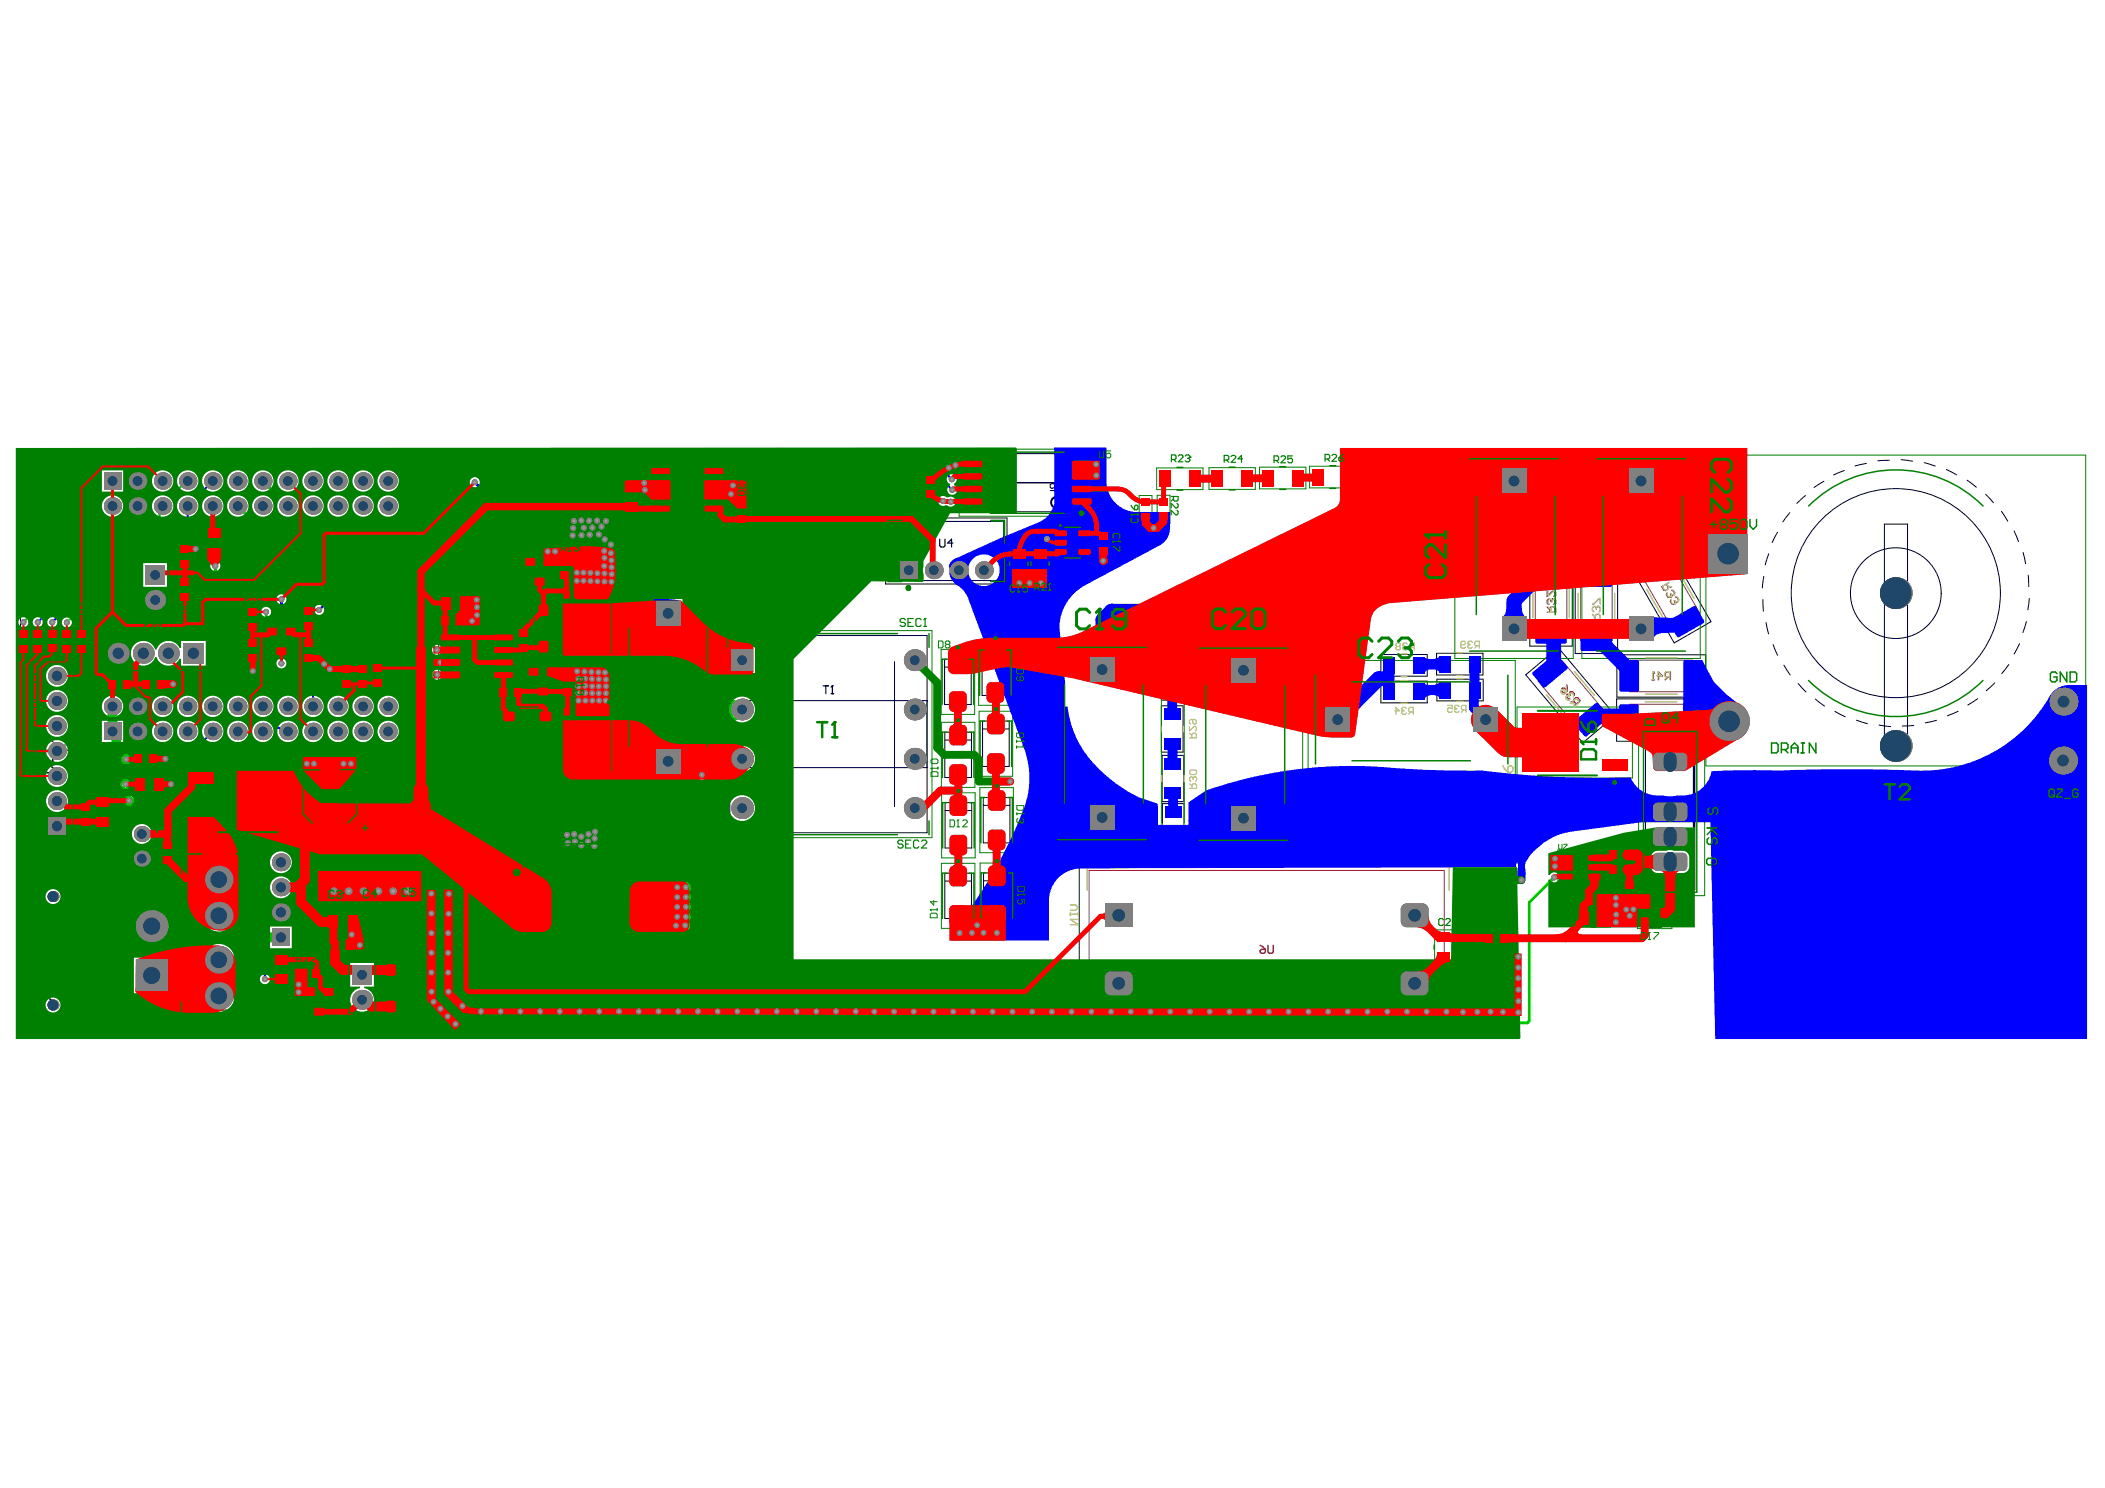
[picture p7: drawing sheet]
<svg xmlns="http://www.w3.org/2000/svg" width="297mm" height="210mm" viewBox="0 0 297 210" stroke-linecap="round" stroke-linejoin="round" font-family="sans-serif">
<g fill="none" stroke="#000" stroke-width=".14">
<path d="M2.9 65.2h54.5v40.6h-54.5zM77.5 75.8h9.7v13.7h-9.7zM85.9 73.6l2.2-2.1 4.6 4.6-2.2 2.2zM88.4 79.8h3v6.6h-3zM215.9 78.6h6v12.5h-6zM222.3 79.7h6v12.5h-6zM230 79.9l5.2-3 6.2 10.8-5.1 3zM163.9 85h3v6.6h-3zM163.9 92.2h3v6.6h-3zM163.9 99.6h3v6.5h-3zM194.9 96.1h6.5v3h-6.5zM194.9 92.3h6.5v3.1h-6.5z"/>
<path d="M202.7 92.2h6.6v3h-6.6zM202.8 95.8h6.5v3.1h-6.5zM215.3 95.2l4.6-3.9 8 9.6-4.5 3.9zM228.1 98.6h12.6v6h-12.6zM228.2 92.4h12.5v5.9h-12.5zM36.9 118.6h29.2v16.7h-29.2zM77 103.6h9.8v13.7h-9.8zM84.4 117.7h6.5v3h-6.5zM88.1 107.6h3v6.5h-3zM164 106.6h3v6.5h-3zM164 113.4h3.1v6.5h-3.1zM152.3 121.4h52.9v25h-52.9z"/>
</g>
<g fill="none" stroke="#008000" stroke-width=".14">
<path d="M19.5 79h4.7v7.8h-4.7zM25.2 76.5h1.8v4h-1.8zM29 74.2h2.5v4.9h-2.5zM73.9 78.2h4.5v4.9h-4.5zM78.8 78.2h1.8v3.9h-1.8zM87.9 67.6h2.5v4.9h-2.5zM91.6 65.3h10.8v7.6h-10.8zM103.8 70.2h1.8v4h-1.8zM130.4 66.7h1.8v4h-1.8zM135.3 63.4h19.3v9.4h-19.3zM142.5 77.1h2.6v4.9h-2.6zM145.5 77.1h2.5v4.9h-2.5z"/>
<path d="M148.4 74.2h5.9v4.7h-5.9zM154.8 74.6h1.8v4h-1.8zM160.7 69.9h1.9v4h-1.9zM163.2 66h6.6v3.1h-6.6zM163.3 69.9h1.8v3.9h-1.8zM170.6 66h6.5v3h-6.5zM177.7 65.9h6.6v3.1h-6.6zM184.8 65.8h6.5v3h-6.5zM205.3 63.7h16.7v29.2h-16.7zM223.2 63.7h16.7v29.2h-16.7zM240.7 64.2h53.6v43.8h-53.6zM2.4 92.7h8.4v28h-8.4z"/>
<path d="M2.4 88.5h1.8v3.9h-1.8zM4.4 88.4h1.8v4h-1.8zM6.5 88.5h1.8v3.9h-1.8zM8.5 88.5h1.8v4h-1.8zM10.6 88.5h1.8v3.9h-1.8zM14.1 89.1h15.4v6.1h-15.4zM14.8 95.6h4v1.8h-4zM19.7 95.6h3.9v1.8h-3.9zM25.2 81.2h1.8v3.9h-1.8zM34.8 89.8h1.8v3.9h-1.8zM34.8 85.3h1.8v4h-1.8zM37.5 88.1h4.4v4.8h-4.4z"/>
<path d="M42.6 85.3h1.8v3.9h-1.8zM42.6 89.8h1.8v3.9h-1.8zM48 93.4h1.8v4h-1.8zM50.2 93.4h1.8v3.9h-1.8zM52.4 93.3h1.8v4h-1.8zM61.8 86.7h4v1.8h-4zM61.8 83.8h4.9v2.5h-4.9zM61.9 88.8h10.8v7.5h-10.8zM70.1 96.8h4v1.9h-4zM70.6 99.4h7.6v3.3h-7.6zM72.9 88.3h1.9v4h-1.9zM74.4 93.7h4.5v4.9h-4.5z"/>
<path d="M75 84.8h3.4v7.7h-3.4zM78.7 82.9h7.8v9.6h-7.8zM78.7 99.4h7.8v9.6h-7.8zM79.2 94.6h1.8v4h-1.8zM87.3 83.4h13.9v27.2h-13.9zM102.3 89h29.2v29.2h-29.2zM132.8 91.6h4.7v9.2h-4.7zM138.1 90.3h4.7v9.2h-4.7zM147.2 90.3h16.7v29.2h-16.7zM167.1 90.4h16.7v29.2h-16.7zM184.6 93.2h29.2v16.7h-29.2zM214.1 99.7h16.3v10.1h-16.3z"/>
<path d="M11.1 112.9h1.8v4h-1.8zM13.2 112.1h2.5v4.9h-2.5zM18.3 115.7h3.5v7.5h-3.5zM18.5 106.1h3.9v1.8h-3.9zM18.7 109.4h4.8v2.5h-4.8zM22.7 118.3h1.8v3.9h-1.8zM25.8 107.9h16.3v10h-16.3zM42.4 106.8h8.3v11.1h-8.3zM44.6 118.4h4.4v6.5h-4.4zM49.9 118.4h4.5v6.5h-4.5zM55.3 118.4h4.5v6.5h-4.5zM72.1 118.8h22.5v18.3h-22.5z"/>
<path d="M132.8 101.9h4.8v9.2h-4.8zM132.9 111.8h4.7v9.2h-4.7zM138.2 100.3h4.7v9.2h-4.7zM138.3 111.1h4.7v9.2h-4.7zM219.8 119.9h6.4v4.9h-6.4zM226.7 119.7h3.9v1.8h-3.9zM231.2 102.7h9.4v23.6h-9.4zM3.1 124.5h21v19.2h-21zM26.3 121.2h9.1v22.2h-9.1zM38.5 134.3h2.5v4.9h-2.5zM41.7 136.4h3.9v1.8h-3.9zM42.8 138.9h4.5v4.9h-4.5z"/>
<path d="M46 128.8h4.9v2.5h-4.9zM46.3 132.5h4v1.8h-4zM48.9 135.4h4.3v7.8h-4.3zM53.5 135.6h3.3v7.6h-3.3zM132.8 121.8h4.8v9.2h-4.8zM138.3 121.7h4.7v9.2h-4.7zM202.4 131.2h2.5v4.8h-2.5zM209.2 131.4h3.9v1.9h-3.9zM222.4 128.3h4.9v2.5h-4.9zM223.3 126.2h4v1.8h-4zM226.7 121.8h3.9v1.8h-3.9zM229.1 123.8h1.8v4h-1.8z"/>
<path d="M231 126.5h4.9v4.5h-4.9z"/>
</g>
<path d="M39.3 109.3h1l.6 .6v5.9l-.6 .6h-1z" fill="#800080"/>
<g fill="none" stroke="#800080" stroke-width=".14">
<path d="M4.1 79.3h12v12.5h-12zM6.8 67a2.78 2.78 0 0 1 2.2-1.1h44.9a2.78 2.78 0 0 1 2.8 2.8v33.6a2.78 2.78 0 0 1-2.8 2.8h-44.9a2.78 2.78 0 0 1-2.8-2.8v-33.6v-.6zM78.2 77.8h8.3v9.7h-8.3zM235.9 79.7l-3.8 2.2M216.6 80.5h4.5v8.8h-4.5zM216.6 81.5h4.5M216.6 88.3h4.5M217.1 96.1l3.4-2.9 5.7 6.8-3.4 2.9zM221.1 94l-3.4 2.9M223 82.5h4.5M223 89.3h4.5M223 81.5h4.5v8.9h-4.5z"/>
<path d="M225.5 99.2l-3.4 2.9M230 99.4h8.8v4.4h-8.8zM230 93.1h8.9v4.5h-8.9zM231 99.4v4.4M231 93.1v4.5M231.6 81.1l3.8-2.3 4.5 7.7-3.9 2.2zM237.8 99.4v4.4M237.8 93.1v4.5M239.3 85.6l-3.8 2.2M37.6 119.3h27.8v15.3h-27.8zM77.7 105.6h8.4v9.7h-8.4zM44.5 126.9h7v7h-7z"/>
<path d="M153.7 122.8h50.1v22.2h-50.1z"/>
</g>
<path d="M30.3 86.2v-1.1l.2-.3h.5l.2 .3v1.1M32.6 84.8h-.9l.9 .9v.3l-.2 .2h-.5l-.2-.2M78.2 85.9h8.3M77.7 107.2h8.4M51 126.9v-1l.2-.1h.3l.2 .1v1M52.1 125.8h.4M52.1 126.7l.2 .2M52.3 126.9h.1M52.3 125.8v1.1M177.8 134.1l.2-.2h.6v.4l-.2 .2h-.4l-.2-.2zM177.8 133.4l.4 .1 .4 .4M178.9 133.4v.9l.2 .2h.4l.2-.2v-.9" fill="none" stroke="#800080" stroke-width=".21"/>
<g fill="none" stroke="#800080" stroke-width=".17">
<path d="M81.5 86.7v.7l.7-.7h.2l.2 .1v.4l-.2 .2M81.6 87.8h.8l.2 .2v.5h-1.1v-.5zM218.3 86.4h1.1v-.6l-.2-.2h-.3l-.2 .2v.6M218.3 83.4v.7l.8-.7h.1l.2 .2v.4l-.2 .1M218.3 85.6l.4 .4M218.9 84.7l-.2-.2h-.2l-.2 .2v.4l.2 .2M218.9 84.7v.2M219.1 84.5h.1M219.1 84.5h.1l.2 .2v.4l-.2 .2M219.1 84.5l-.2 .2M220.4 97.2l.1-.2 .3 .1 .3 .4-.2 .2h-.3l-.2-.3zM221.1 96.6l.1 .4-.1 .5"/>
<path d="M221.5 97.9h-.3l-.1 .1v.3l.2 .3h.3M221.5 97.9l.1 .2M221.5 97.7h.1M221.5 97.7l.2-.2 .2 .1 .3 .3-.1 .2M221.5 97.7v.2M221.7 99h.5M222.4 99.3l-.3-.4v-.3l.3-.2h.2l.4 .4-.9 .8M224.7 87.4h1.1v-.5l-.2-.2h-.3l-.2 .2v.5M224.7 85.2h.2l.7-.8h.2v.8M224.7 86.7l.4 .3M225.3 85.7l-.2-.1h-.2l-.2 .1v.4l.2 .2M225.3 85.7v.2"/>
<path d="M225.5 85.6h.1M225.5 85.6h.1l.2 .1v.4l-.2 .2M225.5 85.6l-.2 .1M233.1 95.9h.4M233.3 94.8h.1M233.3 94.8v1.1M233.3 94.8l.2 .2M233.9 95.4h.7l-.5-.6v1.1M235.2 83.6l-.1 .3 .2 .3 .3 .1 .1-.1M235.3 82.7l.5 .2M235.4 95.5l-.4 .4M235.5 82.2l-1 .6 .3 .5h.2l.3-.2 .1-.2-.3-.5"/>
<path d="M235.7 83.8l.1 .1M235.7 95.5h-.5l-.2-.1v-.4l.2-.2h.5v1.1M235.7 84.2h.1M235.8 84.6l-.1 .3 .2 .3h.2h.2M235.8 83.9l-.1 .3M235.8 83.3h.3l.2 .4-.1 .2-.1 .1-.3-.1M236.3 84.7l.1 .2M236.3 85.2h.1M236.4 84.9l-.1 .3M236.4 84.2l.3 .1 .1 .3v.3l-.2 .1-.2-.1M81.7 104.6h1.1v.6l-.2 .1h-.8l-.1-.1zM82.6 105.7l.2 .2v.4l-.2 .2h-.4l-.2-.2 .2-.6h-.5v.8"/>
<path d="M232.9 101.2l.2-.2h.4l.1 .2v.7l-.1 .2h-.4l-.2-.2zM234 101.6h.8l-.6-.6v1.1M235.5 101.8l-.4 .3M235.9 101.8h-.6l-.2-.2v-.4l.2-.2h.6v1.1"/>
</g>
<g fill="none" stroke="#000" stroke-width=".14">
<path d="M94.3 65.7h5.4v6.8h-5.4zM125 73.1h17.1v9.3h-17.1zM125.5 73.6h16.1v8.3h-16.1zM139.7 64h10.5v8.2h-10.5zM148.8 68.4l-.1-.2h-.3l-.2 .2v.3l.2 .2 .4-.2v.5h-.6M149.2 69.2v-.8l.1-.2h.4l.1 .2v.8M150.2 74.5h2.3v4.1h-2.3zM150.7 74.5l-.5 .5M151 76v.6l.1 .1h.2l.1-.1v-.6M151.7 76.1l.1-.1h.2l.1 .2M151.9 76.4h.1M152 76.4l.1 .1-.1 .2h-.2l-.1-.1"/>
<path d="M152.1 76.2h.1M152.1 76.2l-.1 .2M249.6 78.1l-.5 1.6M250.8 75.1l-.7 1.4M252.6 72.3l-1 1.3M254.8 69.9l-1.2 1.1M257.4 67.9l-1.4 .9M260.3 66.4l-1.6 .6M263.4 65.4l-1.6 .3M265.9 73.9h3.3v31.3h-3.3zM266.6 64.9l-1.6 .1M268.3 64.8l1.6 .3"/>
<path d="M271.5 65.3l1.6 .5M274.7 66.2l1.4 .8M277.6 67.7l1.3 1M280.2 69.7l1.1 1.2M282.4 72.1l.9 1.4M284.2 74.9l.6 1.5M285.5 77.9l.3 1.6M64.6 89.2h5.4v6.8h-5.4zM71.9 99.9h5v2.3h-5zM75.6 86.1h2.2v5.1h-2.2zM79.1 83.6h7v8.3h-7zM82.1 89l.2-.2h.6l.2 .2v.3l-.2 .2h-.6l-.2-.2z"/>
<path d="M83.1 87.8v.7l-.6-.7h-.2l-.2 .2v.3l.2 .2M83.1 88.8l-.3 .3M85.1 83.6h.1M85.1 83.6l1 .9M103 89.7h27.8v27.8h-27.8zM103 98.8h27.8M107.6 93.3v20.5M126.2 93.3v20.5M133.3 93h3.7v6.4h-3.7zM133.3 94.1h3.7M134.5 91.9h.9v.4l-.2 .2h-.5l-.2-.2zM135 92.9l.1-.2 .3 .2v.3l-.2 .1-.2-.1"/>
<path d="M135 92.9l-.2-.2-.3 .2v.3l.2 .1 .3-.1M135 92.9v.3M138.6 91.7h3.7v6.4h-3.7zM138.6 92.8h3.7M139.8 90.6h.9v.4l-.2 .2h-.5l-.2-.2zM140 91.5l-.2 .1v.3l.2 .1h.5l.2-.1v-.3l-.3-.1-.1 .1v.4M248.8 84.6v1.6M248.9 81.3l-.2 1.6M249.2 87.8l.4 1.6M250.2 90.9l.6 1.5M251.7 93.8l.9 1.4M253.7 96.4l1.1 1.2"/>
<path d="M256.2 98.6l1.3 1M265.9 84.1l3.2-.8-1.6 .3-1.6 .5M265.9 83.2l3.2 .9-1.6-.5-1.6-.3M266 84.4l1.5-.8 1.5-.6zM266.2 84.6l1.3-1 1.4-.9zM266.4 84.8l2.3-2.3-1.2 1.1-1.1 1.2M266.6 82.3l1 1.3 .9 1.4zM266.6 85l.9-1.4 1-1.3-1.9 2.7M266.8 82.2l.8 1.4 .6 1.6zM267.3 82.1l.2 1.6 .1 1.7M267.4 82l.3 3.3-.1-1.6-.2-1.7M267.7 82l-.2 1.7-.1 1.6 .3-3.3"/>
<path d="M267.9 85.2l-.8-3.1 .5 1.6 .3 1.6M267.9 82.1l-.8 3.1 .4-1.5zM268.2 82.2l-1.4 3 .7-1.6zM268.7 84.8l-2.3-2.3 1.2 1.1 1.1 1.2M268.9 84.6l-2.7-1.9 1.4 .9 1.3 1M269 84.4l-3-1.4 1.6 .6 1.4 .8M269.1 83.5l-3.2 .3 1.6-.2 1.7-.1M269.1 83.8l-3.2-.3 1.6 .1 1.7 .2M279.1 98.6l-1.4 .8M281.5 96.3l-1.2 1.1M283.5 93.7l-1 1.3M285 90.8l-.8 1.5"/>
<path d="M285.9 87.7l-.4 1.5M286.2 81.1l.1 1.7M286.4 84.4l-.3 1.6M22.7 119.7v.3M22.7 119.9h.9M22.8 118.7l-.1 .2v.3l.1 .2h.2l.1-.2v-.3l.2-.2h.2l.1 .2v.3l-.1 .2M23.5 119.7l.1 .2M23.6 119.9h.1M74 119.2h18.7v17.4h-18.7zM79.2 100h6.9v8.4h-6.9zM82.3 105.3h.7l.1 .2v.3l-.1 .1h-.7l-.2-.1v-.3zM82.5 104.3h.1"/>
<path d="M82.5 104.3h-.2l-.2 .2v.3l.2 .2M82.5 104.3l.1 .2M82.6 104.5l.2-.2h.2l.1 .2v.3l-.1 .2M82.6 104.5v.1M83.1 105.3l-.3 .3M85.1 100h.1M85.1 100l1 1M103 108.3h27.8M133.3 103.3h3.8v6.4h-3.8zM133.3 104.4h3.8M133.4 113.2h3.7v6.4h-3.7zM133.4 114.3h3.7"/>
<path d="M134.6 102.2h.8v.4l-.1 .2h-.6l-.1-.2zM134.6 103v.3M134.6 103.9l.1-.2h.6l.1 .2v.3l-.1 .1h-.6l-.1-.1zM134.6 103.2h.8M134.6 112.1h.8v.5l-.1 .1h-.5l-.2-.1zM134.6 113v.3M134.6 113.1h.8M135.3 103l.1 .2M135.3 113.7l.1 .1v.3l-.1 .1h-.1l-.6-.5v.5M135.3 113l.1 .1M135.4 103.2h.1M135.4 113.1h.1"/>
<path d="M138.7 102.8h3.7M138.7 101.7h3.7v6.4h-3.7zM138.8 112.5h3.7v6.4h-3.7zM138.8 113.6h3.7M139.9 100.6h.8v.5l-.1 .1h-.6l-.1-.1zM139.9 101.5v.3M139.9 102.2v.2M139.9 101.6h.8M139.9 102.3h.8M140 111.4h.8v.4l-.1 .2h-.6l-.1-.2zM140 112.3v.2M140 112.4h.8"/>
<path d="M140.1 112.9l-.1 .2v.3l.1 .1 .3-.1M140.4 113.4l.2 .1M140.4 113.2v.2M140.6 113.5h.1M140.6 101.5l.1 .1M140.6 102.2l.1 .1M140.7 112.9l.1 .2v.3l-.2 .1M140.7 112.3l.1 .1M140.7 101.6h.1M140.7 102.3h.1M140.8 112.4h.1M232.2 103.5h7v22h-7z"/>
<path d="M258.9 100.4l1.5 .7M262 101.6l1.5 .5M265.2 102.3l1.6 .2M270.1 102.3l-1.7 .1M273.3 101.6l-1.6 .4M276.3 100.3l-1.5 .7M26.4 122.1h6.7v20.4h-6.7zM27.7 135h4.1v5.9h-4.1zM28.1 124.1h3.3v5h-3.3zM28.2 125.1l.4-.4h4.6l.3 .4v14.4l-.3 .4h-4.6l-.4-.4zM54 136.9h2.3v5h-2.3zM133.3 123.2h3.8v6.4h-3.8z"/>
<path d="M133.3 124.3h3.8M134.6 122.1h.8v.4l-.1 .2h-.6l-.1-.2zM134.6 122.9v.3M134.6 123.1h.8M134.6 124h.8l-.4-.4v.6M135.3 122.9l.1 .2M135.4 123.1h.1M138.8 123.1h3.7v6.4h-3.7zM138.8 124.3h3.7M140 122.1h.9v.4l-.2 .1h-.5l-.2-.1zM140 122.9v.3M140 123h.9"/>
<path d="M140.2 123.6l-.2 .1v.3l.2 .1h.3l.1-.1-.1-.4h.4v.5M140.7 122.9l.2 .1M140.9 123h.1M221.9 120.3h2.3v4.1h-2.3zM222.9 122.5h.1l.5 .4h.1v-.4M223.6 121.8h-.6l-.1 .1v.2l.1 .2h.6M224.2 123.7l-.5 .7"/>
<circle cx="267.5" cy="83.7" r="6.4"/>
<circle cx="267.5" cy="83.7" r="14.8"/>
</g>
<path d="M149.1 70.1a.8 .8 0 0 0-.8 .8 .8 .8 0 0 0 .8 .8M233.6 103.5l-1.4 1.4M239 104.1v20.9" fill="none" stroke="#000" stroke-width=".28"/>
<g fill="none" stroke="#000" stroke-width=".21">
<path d="M74.1 79.9h4v1.7h-3.9zM140.8 68.1h8.3M37.7 89.8h4v1.6h-4zM38.9 90v1.1l.6-.5h-.7M39.9 90.2l.2-.2h.5v1.1h-.5l-.2-.1zM73.3 99.9v2.3M74.6 95.4h4v1.7h-3.9zM75.5 80.2h.5l.2 .2v.8l-.2 .1h-.5zM75.6 89.8h2.2M76.5 95.6v.2l-.8 .8v.1h.8M76.6 80.4l.2-.2h.4l.1 .2v.2M77 80.8h.2"/>
<path d="M77 95.6h.6v1.1h-.6l-.2-.1v-.8zM77.2 80.8l.1 .2v.2l-.1 .1h-.4l-.2-.1M77.3 80.6h.1M77.3 80.6l-.1 .2M6.1 108.3l.2-.2h.9l.2 .2v.7h-1.3zM6.1 105.8v.4M6.1 106h1.3M7.2 106.7l.2 .2v.5l-.2 .2h-.2l-.2-.2v-.5l-.3-.2h-.2l-.2 .2v.5l.2 .2M7.4 106h.1M7.4 106l-.2 .2M235 113.6l.2-.2h.9l.3 .2v.5l-.3 .2h-.9l-.2-.2zM235 115.4h1.4l-.7-.6v.9"/>
<path d="M235.4 113.8l-.4 .5M5.9 138.1h.1M5.9 138.1l.2 .2M5.9 138.1h1.4M6.8 139.7v-.7l-.2-.2h-.5l-.2 .2v.7h1.4M7.3 137.8v.5M54 138.3h2.3M75.7 120.9v2.1M83.6 126.3v1.4h.9M85 127.7h.4M85.2 126.3h.1M85.2 126.3v1.4"/>
<path d="M85.2 126.3l-.2 .3M232.8 126.8h1.6v4h-1.6zM233 127.3h1.1v.6l-.1 .2h-.8l-.2-.2zM233 128.4v.4M233 129.3h.2l.8 .8h.1v-.8M233 128.6h1.1M234 128.4l.1 .2M234.1 128.6h.1M5.9 140.2l1.4 .9M7.3 140.2l-1.4 .9M43 140.6h4v1.6h-3.9zM44.9 141l-.2-.2h-.4l-.1 .2v.4l.1 .1 .6-.1v.5h-.7"/>
<path d="M45.3 141l.2-.2h.3l.2 .2v.7l-.2 .2h-.3l-.2-.2zM45.3 140.8l.3 .4"/>
</g>
<g fill="none" stroke="#000" stroke-width=".17">
<path d="M132.6 76.1v.9l.2 .2h.4l.1-.2v-.9M134.5 76.6h-.8l.6-.5v1.1M116.2 96.7h.7M116.5 96.7v1.2M117.3 97.9h.3M117.5 96.7h.1M117.5 96.7v1.2M117.5 96.7l-.2 .2M24.5 131.7h.1M24.5 132.3v.7h1.1M24.5 131.7h1.1M24.5 131.7l.2 .2"/>
<path d="M25 132.7v.3M25.6 131.5v.4"/>
</g>
<circle cx="126.2" cy="80.5" r=".03" fill="none" stroke="#000" stroke-width=".84"/>
<g fill="none" stroke="#c0c073" stroke-width=".21">
<path d="M2.3 79.2v12.6M11 63.9h-6.9v6.9M20 79.3h-.2v7.2h.2M51.9 63.9h6.9v6.9M77.7 77.7v10h2M87 77.7v10h-2M87.9 75.7l.6 .6M90.1 73.4l.6 .6M88.3 82.7v.8M91.5 82.7v.8M163.8 87.9v.8M163.8 95.1v.8"/>
<path d="M167 87.9v.8M167 95.1v.8M197.7 99.2h.8M197.7 96h.8M197.7 95.5h.8M197.7 92.3h.8M205.6 95.3h.8M205.6 92.1h.8M205.6 98.9h.8M205.6 95.7h.8M216.3 82.7v4.4M218.2 98l2.9 3.4"/>
<path d="M221.4 82.7v4.4M222.2 94.7l2.8 3.4M222.7 83.7v4.5M227.8 83.7v4.5M232.2 99h4.4M232.2 97.9h4.5M232.2 92.8h4.5M232.4 83.1l2.2 3.9M236.8 80.6l2.3 3.8M4.1 100.3v7.4h6.3l.6-.6M42.7 106.4l.2-.2h1l.2 .2v.5l-.2 .2h-1l-.2-.2zM42.7 107.6v.4"/>
<path d="M42.7 107.8h1.4M43.2 106.6l-.5 .5M43.9 107.6l.2 .2M44.1 107.8h.1M58.8 100.3v6.8h-6.9M79.2 105.4h-2v10.1M84.5 105.4h2.1v10.1M87.2 117.6h.9M88 110.4v.8M91.2 110.4v.8M163.8 102.4v.8M163.9 109.4v.8"/>
<path d="M164 116.2v.9M167 102.4v.8M167.1 109.4v.8M167.2 116.2v.9M212.1 109.9h.1M212.1 110.8l.2-.2h.9l.3 .2v.7h-1.4zM212.1 109.9h1.4M212.1 109.9l.2 .2M212.1 108l.2 .5 .5 .4M212.8 108.2l.2-.2h.2l.3 .2v.5l-.3 .2h-.4zM213.5 109.6v.5M232.2 104.2h4.4"/>
<path d="M35.6 125.1h1.2M35.6 125v.3M35.8 127.1h.7l.2 .2v.6h-1.1v-.6zM36 133.3l-.2-.2h-.1l-.2 .2v.3l.2 .2M36 131v.2M36 133.3v.1M36 131l-.2-.1h-.1l-.2 .1v.4l.2 .2M36.2 133.1h.1M36.2 130.9h.1M36.2 133.1h.2l.2 .2v.3l-.2 .2M36.2 130.9h.2l.2 .1v.4l-.2 .2M36.2 133.1l-.2 .2"/>
<path d="M36.2 130.9l-.2 .1M36.5 129.4l.2 .1v.4l-.2 .2h-.7l-.2-.2v-.4l.2-.1h.3v.3M36.6 132h-.8l-.3 .3 .3 .4h.8M36.7 128.2h-1.1l1.1 .8h-1.1M36.8 125.7h-.8l-.4 .4 .4 .3h.8M36.8 125v.3M36.8 123.7h-1.2l1.2 .7h-1.2M87.2 120.8h.9M151 128.8v.3M151 139.5h1.2v.6l-.2 .2h-.8l-.2-.2zM151 127.7h.8l.4 .3-.4 .4h-.8M151 129h1.2"/>
<path d="M151.6 137.7v.3h.4l.2-.1v-.4l-.2-.2h-.8l-.2 .2v.4l.2 .1M152.2 128.8v.3M152.2 138.4h-1.2l1.2 .8h-1.2M152.2 129.7h-1.2l1.2 .7h-1.2M159.3 121.8h-5.9v3.8M198.2 121.8h6.3v3.8M205.3 139.7l.2-.2h.8l.1 .2v.4l-.1 .2h-.8l-.2-.2zM205.3 130l.2-.2h.8l.1 .2v.3l-.1 .2h-.8l-.2-.2zM205.3 137.7h1.1M205.3 127.9h1.1M205.5 126.8h.8M205.9 126.5v.7"/>
<path d="M205.9 136.2v.7M206.4 138.4h-.9l-.2 .2v.4l.2 .2h.9M206.4 127.6v.7M206.4 137.3v.7M206.4 128.7h-.9l-.2 .2v.3l.2 .2h.9M206.4 130.9h-.7l-.4 .4 .4 .3h.7M152.7 141.9v4.1h6.6M202.8 142.2v3.8h-4.6M206.4 140.6h-.7l-.4 .4 .4 .4h.7"/>
</g>
<g fill="none" stroke="#c0c073" stroke-width=".14">
<path d="M154.7 73.8l-.1 .1v.3l.1 .1 .3-.1M155 74.2l.1 .1M155 74v.2M155.1 74.3h.1M155.2 73.8l.1 .1v.3l-.2 .1M155.3 73.1h-.6l-.1 .1v.3l.1 .1h.6M37.4 119.1h28.1v15.6h-28.1zM73.8 103.1h.5l.1 .2v.7l-.1 .1h-.5zM74.7 103.6h.5l.2 .2v.2l-.2 .1h-.3l-.2-.1zM75.4 103.1l-.7 .5M57.3 138.2h1v.5l-.2 .1h-.6l-.2-.1zM57.3 139.2v.3"/>
<path d="M57.3 139.3h1M58.1 139.2l.2 .1M58.3 139.3h.1M57.8 140.1l-.2-.1h-.1l-.2 .1v.4l.2 .1h.1l.2-.1M57.8 140.1l.2-.1h.1l.2 .1v.4l-.2 .1h-.1l-.2-.1M57.8 140.1v.4"/>
</g>
<g fill="none" stroke="#c0c073" stroke-width=".17">
<path d="M82.7 74.6l-.2-.2h-.4l-.2 .2v.2l.8 .7h-.8M83 74.6l.2-.2h.6v1.1h-.6l-.2-.2zM90.7 73.1l.3 .2M91 72.2v-.2l-.3-.3h-.2l-.1 .1v1l-.5-.5M91.5 72.5h.1M91.5 72.5l-.7 .7M91.5 72.5v.3M91.8 73h.2l.2 .2v.2l-.4 .5h-.3l-.2-.2v-.3M88.8 87.8h.3M89 86.8h.1M89 86.8v1M89 86.8l.1 .2"/>
<path d="M89.6 87.8h.3M89.8 86.8h.1M89.8 86.8l.1 .2M89.8 86.8v1M90.6 87.5l-.3 .3M90.9 87.5h-.5l-.1-.2v-.3l.1-.2h.5v1M167.8 89.7h1v-.5l-.1-.2h-.4l-.1 .2v.5M167.8 87.7h.2l.7-.6h.1v.6M167.8 88.1v.6l.7-.6h.2l.1 .1v.4l-.1 .1M167.8 89l.4 .4M167.9 96.8h1v-.5l-.2-.1h-.3l-.2 .1v.5M167.9 95.2v.6l.6-.6h.2l.2 .2v.3l-.2 .1"/>
<path d="M167.9 96.2l.3 .3M168.4 94.4l.1-.2h.2l.2 .2v.3l-.2 .2h-.2l-.1-.2M168.4 94.4l-.2-.2h-.2l-.1 .2v.3l.1 .2h.2l.2-.2M168.4 94.4v.3M197.1 91.2l-.1-.2v-.1l.1-.2h.3l.2 .2v.1l-.2 .2M197.1 91.2h.3M197.1 91.2l-.1 .2v.1l.1 .2h.3l.2-.2v-.1l-.2-.2M197.9 91h.1M197.9 91l.2 .2M198.1 91.2l-.2 .2v.1l.2 .2h.3l.2-.2M198.1 91.2h.2M198.4 99.9l-.1-.1h-.3l-.2 .1v.2"/>
<path d="M198.6 90.9l-.2-.2h-.3l-.2 .2v.1M199.2 91.4l-.3 .3M199.6 91.4h-.5l-.2-.2v-.3l.2-.2h.5v1M204.3 99.5h.6v.5l-.3-.2h-.2l-.1 .2v.3l.1 .2h.4l.1-.2M205.2 99.8h.1M205.2 99.8l.2 .2M205.4 100l-.2 .1v.2l.2 .2h.3l.2-.2M205.4 100h.2M205.9 99.7l-.2-.2h-.3l-.2 .2v.1M206.2 90.9h.4l.2-.1v-.2l-.2-.1h-.3l-.1 .1v.7l.1 .1h.3l.2-.1M207.1 90.8h.1M207.1 90.8l.2 .1"/>
<path d="M207.3 90.9l-.2 .2v.2l.2 .1h.3l.2-.1M207.3 90.9h.1M207.8 90.6l-.2-.1h-.3l-.2 .1v.2M208.4 91.1l-.3 .3M208.7 91.1h-.4l-.2-.2v-.3l.2-.1h.4v.9M218.5 86.4h1.1v-.6l-.2-.2h-.4l-.1 .2v.6M218.5 83.4v.7l.7-.7h.2l.2 .2v.4l-.2 .1M218.5 85.6l.4 .4M219 84.7l-.1-.2h-.2l-.2 .2v.4l.2 .2M219 84.7v.2M219.2 84.5h.1M219.2 84.5h.2l.2 .2v.4l-.2 .2"/>
<path d="M219.2 84.5l-.2 .2M220.3 97.4l.1-.1h.3l.3 .4-.3 .3h-.2l-.3-.3zM221 96.8l.1 .4-.1 .5M221.4 98.2l-.3-.1-.1 .2v.2l.2 .3h.3M221.4 98.2l.1 .1M221.4 97.9h.1M221.4 97.9l.1-.1h.3l.2 .3v.2M221.4 97.9v.3M221.5 99.2l.6 .1M222.3 99.6l-.3-.5v-.2l.3-.3 .2 .1 .4 .4-.9 .7M224.7 87.4h1.1v-.6l-.2-.2h-.3l-.2 .2v.6M224.7 85.2h.2l.7-.8h.2v.8"/>
<path d="M224.7 86.6l.4 .4M225.3 85.7l-.2-.2h-.2l-.2 .2v.4l.2 .2M225.3 85.7v.2M225.5 85.5h.1M225.5 85.5h.1l.2 .2v.4l-.2 .2M225.5 85.5l-.2 .2M233 95.9h.4M233.2 94.8h.1M233.2 94.8v1.1M233.2 94.8l.2 .1M233.8 95.3h.7l-.6-.5v1.1M235.2 95.5l-.3 .4"/>
<path d="M235.3 83.6l-.1 .2 .2 .4h.3l.1-.1M235.4 82.7l.5 .1M235.5 82.2l-.9 .5 .3 .5 .2 .1 .3-.2 .1-.3-.3-.5M235.6 95.5h-.5l-.2-.2v-.4l.2-.1h.5v1.1M235.8 83.7l.1 .2M235.8 84.1h.1M235.9 84.6l-.1 .2 .2 .3 .2 .1 .2-.1M235.9 83.9l-.1 .2M235.9 83.2l.3 .1 .2 .3-.1 .3-.2 .1-.2-.1M236.4 84.7l.1 .1M236.4 85.1h.1M236.5 84.8l-.1 .3"/>
<path d="M236.5 84.2h.2l.2 .4v.2l-.2 .1-.2-.1M75.5 112.5l.2-.1h.7l.2 .1v.6h-1.1zM76.6 111.2v.8h-.5l.2-.4v-.2l-.2-.2h-.4l-.2 .2v.4l.2 .2M89.2 106.4h-.7v.2l.7 .6v.2M89.7 107.4h.3M89.8 106.4h.1M89.8 106.4l.2 .2M89.8 106.4v1M90.7 107.1l-.4 .3M91 107.1h-.5l-.2-.2v-.3l.2-.2h.5v1M91.1 119.3v.3M91.1 119.4h1"/>
<path d="M91.3 119.9l-.2 .2v.3l.2 .2h.6l.2-.2v-.3l-.2-.2M91.6 118.1v.7l.5-.5h-1M92.1 119.4h.1M92.1 119.4l-.2 .2M167.7 117.9h1v-.5l-.2-.1h-.3l-.2 .1v.5M167.7 117.3l.3 .3M167.7 115.7v.3M167.7 115.8h1M167.8 102.5v.6l.7-.6h.2l.1 .1v.4l-.1 .1M167.8 104.1h1v-.5l-.1-.2h-.4l-.1 .2v.5M167.8 103.4l.4 .4M167.9 111.2h1v-.5l-.2-.1h-.3l-.2 .1v.5"/>
<path d="M167.9 110.6l.3 .3M168 108.6h.7l.2 .2v.3l-.2 .2h-.7l-.1-.2v-.3zM168.2 116.5v.1M168.2 116.5l-.2-.2h-.1l-.2 .2v.3l.2 .2M168.3 101.5v.5l.2 .1h.2l.1-.1v-.3l-.1-.2h-.7l-.2 .2v.3l.2 .1M168.4 116.3h.1M168.4 116.3h.1l.2 .2v.3l-.2 .2M168.4 116.3l-.2 .2M168.4 109.8l-.2-.2h-.2l-.1 .2v.3l.1 .1M168.4 109.8v.1M168.5 109.6h.1M168.5 109.6h.2l.2 .2v.3l-.2 .1"/>
<path d="M168.5 109.6l-.1 .2M168.7 115.8h.1M168.7 115.8l-.2 .2M196.8 100.3h.7l-.5-.5v1M197.8 100.1h.1M197.8 100.1l.2 .2M198 100.3l-.2 .1v.2l.2 .2h.3l.1-.2M198 100.3h.1M199.1 100.4l-.3 .4M199.4 100.4h-.5l-.1-.1v-.4l.1-.1h.5v1M206.5 100.1l-.3 .4M206.9 100.1h-.5l-.2-.1v-.3l.2-.2h.5v1"/>
<path d="M232.9 101.3l.2-.2h.4l.1 .2v.8l-.1 .1h-.4l-.2-.1zM234 101.7h.8l-.6-.6v1.1M235.5 101.9l-.4 .3M235.9 101.9h-.6l-.2-.2v-.4l.2-.2h.6v1.1"/>
</g>
<path d="M9.7 69.1l-.4-.4h-.7l-.3 .4v.3l1.4 1.5h-1.4M10.4 68.7v1.8l.3 .4h.7l.4-.4v-1.8M49.5 118.4h.7M49.9 116.3v2.1M50.9 116.3v1.7l.4 .4h.7l.4-.4v-1.7M202.7 119.5l.4-.3h1.1v.7l-.4 .4h-.7l-.4-.4zM202.7 118.1l.8 .4 .7 .7M204.9 118.1v1.8l.3 .4h.7l.4-.4v-1.8" fill="none" stroke="#c0c073" stroke-width=".35"/>
<circle cx="49.9" cy="116.3" r=".18" fill="#c0c073"/>
<path d="M49.9 116.3l.3 .3" fill="none" stroke="#c0c073" stroke-width=".35"/>
<g fill="none" stroke="#c0c073" stroke-width=".56">
<circle cx="85.4" cy="89.5" r=".03"/>
<circle cx="78.8" cy="103.6" r=".03"/>
</g>
<g fill="#00f">
<path d="M33.4 108.7h10l-.1 7.6h-9.1l-.8-.8z"/>
<path d="M237.6 93.1h2.6l1.7 3.2 1.6 1.5 2.6 2.1a2.76 2.76 0 0 1 .4 3.1 2.76 2.76 0 0 1-2.8 1.5l-3.6-.7h-2.5l-.2-.1z"/>
<path d="M79.7 104.4a1.21 1.21 0 0 1 1.1-.3h2.7a1.3 1.3 0 0 1 1 1.1l.3 .3 .3 .1h11v3.6a.46 .46 0 0 1-.5 .4h-15.4l-.5-.3-.2-.6v-3.8z"/>
<path d="M80.5 85.2l.8-.3a58.6 58.6 0 0 1 14.8-.2v3.6l-.5 .6-.3 .1h-14.4a.8 .8 0 0 1-.9-.8v-1.9a1.42 1.42 0 0 1 .5-1.1z"/>
<path d="M79.6 113.9l.6-.4h3.2a.76 .76 0 0 1 .8 .8v.8a2.57 2.57 0 0 0 2.2 2.9v2.4h-5.5a1.74 1.74 0 0 1-1.4-2v-4.2z"/>
<path d="M80.5 73.2l.5-.3 7.1-.9 1.2 1.2-1.5 1.4-1.4 2.9-1.8 1.8-.7 .3h-3.3a.77 .77 0 0 1-.6-.8 20.8 20.8 0 0 1 .4-5.3z"/>
<path d="M195.3 95h1.4v.7h-1.4z"/>
<path d="M195.3 95.7h1.4v.7h-1.4z"/>
<path d="M187.5 99.8a4.3 4.3 0 0 0 3-1.5l1.5 1.5a4.2 4.2 0 0 0-1.5 2.9z"/>
<path d="M201 92.7l.4 .2 1 .1v1.4a1.3 1.3 0 0 0-1.3 .5l-.1 .1z"/>
<path d="M201.7 93a1.34 1.34 0 0 0 1.4-.4v-.1v2.4a.76 .76 0 0 0-.9-.5h-.5z"/>
<path d="M201.7 96.6a1.34 1.34 0 0 0 1.4-.3v-.1v2.3a.76 .76 0 0 0-.9-.4l-.5-.1z"/>
<path d="M201 96.4l.4 .2h1v1.4a1.27 1.27 0 0 0-1.3 .6l-.1 .1z"/>
<path d="M214.2 121.9h.9v.6h-.9z"/>
<path d="M212.6 84.9h2.1l.2 1.6 .1 .3 .4 .2h-3.5l.4-.2 .1-.3z"/>
<path d="M233.3 87l.5 .1 1.6 .1v2a1.91 1.91 0 0 0-2.1 .9v.2z"/>
<path d="M148.8 63.1h7.3v4.8a4.4 4.4 0 0 0 4.2 4.3h4.8v2.3a2.75 2.75 0 0 1-1.5 2.4l-10.5 5.6a6.9 6.9 0 0 0-3.6 5.9l.8 8v3.3h.4a14.8 14.8 0 0 0 5.9 10.2 17.5 17.5 0 0 0 6.8 3.5v3h4.3v-3.2l2.4-1.7a62.5 62.5 0 0 1 27.3-3.1 139.8 139.8 0 0 0 11.8 .3 132.2 132.2 0 0 0 20.9 1 4.2 4.2 0 0 0 4.6 2.5 3.9 3.9 0 0 0 1.9 0 4.3 4.3 0 0 0 4.9-3.4l4-.1h5.4a236 236 0 0 1 20.2 0 21 21 0 0 0 18.5-11 3.1 3.1 0 0 1 2.4-1.1h2.5v50h-52.5l-.6-30.6h-9.8l-10 1.3a8.9 8.9 0 0 0-5 2.7l-.7 .7-.6 .9h-1.2l-.1 .2v.5h-.2l-61.3 .2a4.5 4.5 0 0 0-4.5 4.5v5.7h-13.8l-.1-.2 2.7-4.3a57.3 57.3 0 0 0 8.1-15.7 12 12 0 0 0-.4-7.1l-7.9-21a6 6 0 0 0-2.1-2.3l-.3-.5-.2-.6v-.8a1.22 1.22 0 0 1 1-1.5l5.9-2.7 5.7-2.3a3.7 3.7 0 0 0 2.2-2.6zM136.6 80.4a2.25 2.25 0 0 0 4.5 0 2.25 2.25 0 0 0-4.5 0z"/>
</g>
<path d="M89.9 85.2h3.4l.2-.2v-.8l-.2-.2h-24l-1.1-1.1h-20l-3.2 3.1" fill="none" stroke="#00f" stroke-width=".35"/>
<path d="M90.8 76.3v.2l-.9 .9v3.6M165.4 90.4v3M165.4 97.6v3.1M196 93.9v3.7M203.9 93.7h-3.5l-.2 .2M203.9 97.3h-3.5l-.2 .3M208.1 93.7v3.6M208.1 97.3l-.1 .2v2.3l1.6 1.7M165.4 104.9l.1 2.8M165.5 111.9l.1 2.6" fill="none" stroke="#00f" stroke-width="1.4"/>
<path d="M67 68l2.2 2.2h21.6l.9 .9h11l1 1h2.8l1.5-1.4h25.1M39.7 84.5v9.1M214.2 135h.2M214.2 136.5h.2M214.2 138h.2" fill="none" stroke="#00f" stroke-width=".42"/>
<path d="M26.5 71.4v1.7l-3.5 3.5h-2.8l-6.8 6.8h-3.7l-4.4 4.4M30 67.9l-1.8 1.8v4l-.1 .2h-1.1l-3.7 3.7h-2.8l-7.7 7.6h-3.1l-.2 .2v.2l-2.1 2.2M134.3 67.6l-3.7-3.6h-98.6l-.2 .1v29.8l3.3 3.4h3.4l.3 .3v4.9l.2 .2h.4l.1 .1h.7l.4 .4M134.4 69.1l-4.5-4.4h-94.4l-.2 .1v7.8l-2.6 2.6v18.6l2.9 2.8h3.3l.7 .7h4.4l.2 .2v2.2M30 103.2l-5.3 5.3h-8.5l-.2 .2v14.2l3.7 3.6h3.2l5.7 5.8h4.9l2.4 2.3h.8l.7 .7v2.8" fill="none" stroke="#00f" stroke-width=".28"/>
<path d="M89.7 112.9v6.3" fill="none" stroke="#00f" stroke-width="1.7"/>
<path d="M233.5 79.9l-.6 .5h-5.7l-1.1 1h-.8M155.5 94.5l.1-.2v-6.9l1.3-1.2h17.3l1.2 1.2v7.2M195.7 95.7h-1.2l-5.7 5.8M218.9 89.4l.3 .4v4.3l-.5 .5M218.9 80.4l-.4 .3h-.8l-4.1 4v4M225.3 90.5h.8l.4 .3v.3l3.4 3.4v.9M238 87.7l-.5 .5h-5.4l-.5 .5M224.5 101.5l.6-.5h4.4l.4 .3v.3" fill="none" stroke="#00f" stroke-width="2.1"/>
<path d="M214.7 123v1.1" fill="none" stroke="#00f" stroke-width="1.1"/>
<circle cx="134.8" cy="65.6" r=".42" fill="#808080"/>
<circle cx="134.8" cy="65.6" r=".21" fill="#a6968d"/>
<circle cx="133.9" cy="66" r=".42" fill="#808080"/>
<circle cx="133.9" cy="66" r=".21" fill="#a6968d"/>
<circle cx="103.4" cy="68.5" r=".42" fill="#808080"/>
<circle cx="103.4" cy="68.5" r=".21" fill="#a6968d"/>
<circle cx="90.9" cy="68.1" r=".42" fill="#808080"/>
<circle cx="90.9" cy="68.1" r=".21" fill="#a6968d"/>
<circle cx="103.2" cy="69.7" r=".42" fill="#808080"/>
<circle cx="103.2" cy="69.7" r=".21" fill="#a6968d"/>
<circle cx="91" cy="69.1" r=".42" fill="#808080"/>
<circle cx="91" cy="69.1" r=".21" fill="#a6968d"/>
<circle cx="214.7" cy="124.1" r=".42" fill="#808080"/>
<circle cx="214.7" cy="124.1" r=".21" fill="#a6968d"/>
<circle cx="214.2" cy="135" r=".42" fill="#808080"/>
<circle cx="214.2" cy="135" r=".21" fill="#a6968d"/>
<circle cx="86.2" cy="78" r=".42" fill="#808080"/>
<circle cx="86.2" cy="78" r=".21" fill="#a6968d"/>
<circle cx="86.2" cy="76.8" r=".42" fill="#808080"/>
<circle cx="86.2" cy="76.8" r=".21" fill="#a6968d"/>
<circle cx="86.3" cy="79" r=".42" fill="#808080"/>
<circle cx="86.3" cy="79" r=".21" fill="#a6968d"/>
<circle cx="85.5" cy="73.5" r=".42" fill="#808080"/>
<circle cx="85.5" cy="73.5" r=".21" fill="#a6968d"/>
<circle cx="85.3" cy="76.1" r=".42" fill="#808080"/>
<circle cx="85.3" cy="76.1" r=".21" fill="#a6968d"/>
<circle cx="86.3" cy="81" r=".42" fill="#808080"/>
<circle cx="86.3" cy="81" r=".21" fill="#a6968d"/>
<circle cx="86.3" cy="80" r=".42" fill="#808080"/>
<circle cx="86.3" cy="80" r=".21" fill="#a6968d"/>
<circle cx="86.3" cy="82.1" r=".42" fill="#808080"/>
<circle cx="86.3" cy="82.1" r=".21" fill="#a6968d"/>
<circle cx="85.3" cy="80.9" r=".42" fill="#808080"/>
<circle cx="85.3" cy="80.9" r=".21" fill="#a6968d"/>
<circle cx="85.3" cy="82" r=".42" fill="#808080"/>
<circle cx="85.3" cy="82" r=".21" fill="#a6968d"/>
<circle cx="84.9" cy="74.3" r=".42" fill="#808080"/>
<circle cx="84.9" cy="74.3" r=".21" fill="#a6968d"/>
<circle cx="84.5" cy="75.4" r=".42" fill="#808080"/>
<circle cx="84.5" cy="75.4" r=".21" fill="#a6968d"/>
<circle cx="85.3" cy="77.7" r=".42" fill="#808080"/>
<circle cx="85.3" cy="77.7" r=".21" fill="#a6968d"/>
<circle cx="84.3" cy="73.4" r=".42" fill="#808080"/>
<circle cx="84.3" cy="73.4" r=".21" fill="#a6968d"/>
<circle cx="83.6" cy="74.4" r=".42" fill="#808080"/>
<circle cx="83.6" cy="74.4" r=".21" fill="#a6968d"/>
<circle cx="85.3" cy="78.7" r=".42" fill="#808080"/>
<circle cx="85.3" cy="78.7" r=".21" fill="#a6968d"/>
<circle cx="85.3" cy="79.8" r=".42" fill="#808080"/>
<circle cx="85.3" cy="79.8" r=".21" fill="#a6968d"/>
<circle cx="84.3" cy="80.9" r=".42" fill="#808080"/>
<circle cx="84.3" cy="80.9" r=".21" fill="#a6968d"/>
<circle cx="84.3" cy="82" r=".42" fill="#808080"/>
<circle cx="84.3" cy="82" r=".21" fill="#a6968d"/>
<circle cx="85.5" cy="96.8" r=".42" fill="#808080"/>
<circle cx="85.5" cy="96.8" r=".21" fill="#a6968d"/>
<circle cx="85.5" cy="95.8" r=".42" fill="#808080"/>
<circle cx="85.5" cy="95.8" r=".21" fill="#a6968d"/>
<circle cx="85.5" cy="97.8" r=".42" fill="#808080"/>
<circle cx="85.5" cy="97.8" r=".21" fill="#a6968d"/>
<circle cx="85.4" cy="94.9" r=".42" fill="#808080"/>
<circle cx="85.4" cy="94.9" r=".21" fill="#a6968d"/>
<circle cx="85.5" cy="98.8" r=".42" fill="#808080"/>
<circle cx="85.5" cy="98.8" r=".21" fill="#a6968d"/>
<circle cx="84.5" cy="98.8" r=".42" fill="#808080"/>
<circle cx="84.5" cy="98.8" r=".21" fill="#a6968d"/>
<circle cx="84.5" cy="96.8" r=".42" fill="#808080"/>
<circle cx="84.5" cy="96.8" r=".21" fill="#a6968d"/>
<circle cx="84.5" cy="95.8" r=".42" fill="#808080"/>
<circle cx="84.5" cy="95.8" r=".21" fill="#a6968d"/>
<circle cx="84.5" cy="97.8" r=".42" fill="#808080"/>
<circle cx="84.5" cy="97.8" r=".21" fill="#a6968d"/>
<circle cx="84.4" cy="94.8" r=".42" fill="#808080"/>
<circle cx="84.4" cy="94.8" r=".21" fill="#a6968d"/>
<circle cx="83.6" cy="96.8" r=".42" fill="#808080"/>
<circle cx="83.6" cy="96.8" r=".21" fill="#a6968d"/>
<circle cx="84" cy="117.3" r=".42" fill="#808080"/>
<circle cx="84" cy="117.3" r=".21" fill="#a6968d"/>
<circle cx="83.9" cy="118.3" r=".42" fill="#808080"/>
<circle cx="83.9" cy="118.3" r=".21" fill="#a6968d"/>
<circle cx="83.6" cy="98.8" r=".42" fill="#808080"/>
<circle cx="83.6" cy="98.8" r=".21" fill="#a6968d"/>
<circle cx="83.9" cy="119.3" r=".42" fill="#808080"/>
<circle cx="83.9" cy="119.3" r=".21" fill="#a6968d"/>
<circle cx="214.2" cy="136.5" r=".42" fill="#808080"/>
<circle cx="214.2" cy="136.5" r=".21" fill="#a6968d"/>
<circle cx="214.2" cy="138" r=".42" fill="#808080"/>
<circle cx="214.2" cy="138" r=".21" fill="#a6968d"/>
<circle cx="214.3" cy="139.6" r=".42" fill="#808080"/>
<circle cx="214.3" cy="139.6" r=".21" fill="#a6968d"/>
<circle cx="214.3" cy="141.2" r=".42" fill="#808080"/>
<circle cx="214.3" cy="141.2" r=".21" fill="#a6968d"/>
<circle cx="210.3" cy="142.7" r=".42" fill="#808080"/>
<circle cx="210.3" cy="142.7" r=".21" fill="#a6968d"/>
<circle cx="212.1" cy="142.7" r=".42" fill="#808080"/>
<circle cx="212.1" cy="142.7" r=".21" fill="#a6968d"/>
<circle cx="208.5" cy="142.7" r=".42" fill="#808080"/>
<circle cx="208.5" cy="142.7" r=".21" fill="#a6968d"/>
<circle cx="206.4" cy="142.8" r=".42" fill="#808080"/>
<circle cx="206.4" cy="142.8" r=".21" fill="#a6968d"/>
<circle cx="214.2" cy="142.8" r=".42" fill="#808080"/>
<circle cx="214.2" cy="142.8" r=".21" fill="#a6968d"/>
<circle cx="190.2" cy="142.7" r=".42" fill="#808080"/>
<circle cx="190.2" cy="142.7" r=".21" fill="#a6968d"/>
<circle cx="187.4" cy="142.7" r=".42" fill="#808080"/>
<circle cx="187.4" cy="142.7" r=".21" fill="#a6968d"/>
<circle cx="193" cy="142.7" r=".42" fill="#808080"/>
<circle cx="193" cy="142.7" r=".21" fill="#a6968d"/>
<circle cx="181.8" cy="142.7" r=".42" fill="#808080"/>
<circle cx="181.8" cy="142.7" r=".21" fill="#a6968d"/>
<circle cx="184.6" cy="142.7" r=".42" fill="#808080"/>
<circle cx="184.6" cy="142.7" r=".21" fill="#a6968d"/>
<circle cx="201.3" cy="142.7" r=".42" fill="#808080"/>
<circle cx="201.3" cy="142.7" r=".21" fill="#a6968d"/>
<circle cx="204.1" cy="142.7" r=".42" fill="#808080"/>
<circle cx="204.1" cy="142.7" r=".21" fill="#a6968d"/>
<circle cx="195.8" cy="142.7" r=".42" fill="#808080"/>
<circle cx="195.8" cy="142.7" r=".21" fill="#a6968d"/>
<circle cx="198.5" cy="142.7" r=".42" fill="#808080"/>
<circle cx="198.5" cy="142.7" r=".21" fill="#a6968d"/>
<circle cx="115.2" cy="142.7" r=".42" fill="#808080"/>
<circle cx="115.2" cy="142.7" r=".21" fill="#a6968d"/>
<circle cx="118" cy="142.7" r=".42" fill="#808080"/>
<circle cx="118" cy="142.7" r=".21" fill="#a6968d"/>
<circle cx="109.6" cy="142.7" r=".42" fill="#808080"/>
<circle cx="109.6" cy="142.7" r=".21" fill="#a6968d"/>
<circle cx="112.4" cy="142.7" r=".42" fill="#808080"/>
<circle cx="112.4" cy="142.7" r=".21" fill="#a6968d"/>
<circle cx="128.9" cy="142.7" r=".42" fill="#808080"/>
<circle cx="128.9" cy="142.7" r=".21" fill="#a6968d"/>
<circle cx="131.7" cy="142.7" r=".42" fill="#808080"/>
<circle cx="131.7" cy="142.7" r=".21" fill="#a6968d"/>
<circle cx="120.8" cy="142.7" r=".42" fill="#808080"/>
<circle cx="120.8" cy="142.7" r=".21" fill="#a6968d"/>
<circle cx="126.2" cy="142.7" r=".42" fill="#808080"/>
<circle cx="126.2" cy="142.7" r=".21" fill="#a6968d"/>
<circle cx="92.9" cy="142.7" r=".42" fill="#808080"/>
<circle cx="92.9" cy="142.7" r=".21" fill="#a6968d"/>
<circle cx="90.1" cy="142.7" r=".42" fill="#808080"/>
<circle cx="90.1" cy="142.7" r=".21" fill="#a6968d"/>
<circle cx="95.7" cy="142.7" r=".42" fill="#808080"/>
<circle cx="95.7" cy="142.7" r=".21" fill="#a6968d"/>
<circle cx="84.6" cy="142.7" r=".42" fill="#808080"/>
<circle cx="84.6" cy="142.7" r=".21" fill="#a6968d"/>
<circle cx="87.4" cy="142.7" r=".42" fill="#808080"/>
<circle cx="87.4" cy="142.7" r=".21" fill="#a6968d"/>
<circle cx="104.1" cy="142.7" r=".42" fill="#808080"/>
<circle cx="104.1" cy="142.7" r=".21" fill="#a6968d"/>
<circle cx="106.8" cy="142.7" r=".42" fill="#808080"/>
<circle cx="106.8" cy="142.7" r=".21" fill="#a6968d"/>
<circle cx="98.5" cy="142.7" r=".42" fill="#808080"/>
<circle cx="98.5" cy="142.7" r=".21" fill="#a6968d"/>
<circle cx="101.3" cy="142.7" r=".42" fill="#808080"/>
<circle cx="101.3" cy="142.7" r=".21" fill="#a6968d"/>
<circle cx="165.1" cy="142.7" r=".42" fill="#808080"/>
<circle cx="165.1" cy="142.7" r=".21" fill="#a6968d"/>
<circle cx="162.4" cy="142.7" r=".42" fill="#808080"/>
<circle cx="162.4" cy="142.7" r=".21" fill="#a6968d"/>
<circle cx="167.9" cy="142.7" r=".42" fill="#808080"/>
<circle cx="167.9" cy="142.7" r=".21" fill="#a6968d"/>
<circle cx="156.8" cy="142.7" r=".42" fill="#808080"/>
<circle cx="156.8" cy="142.7" r=".21" fill="#a6968d"/>
<circle cx="159.6" cy="142.7" r=".42" fill="#808080"/>
<circle cx="159.6" cy="142.7" r=".21" fill="#a6968d"/>
<circle cx="176.3" cy="142.7" r=".42" fill="#808080"/>
<circle cx="176.3" cy="142.7" r=".21" fill="#a6968d"/>
<circle cx="179.1" cy="142.7" r=".42" fill="#808080"/>
<circle cx="179.1" cy="142.7" r=".21" fill="#a6968d"/>
<circle cx="170.7" cy="142.7" r=".42" fill="#808080"/>
<circle cx="170.7" cy="142.7" r=".21" fill="#a6968d"/>
<circle cx="173.5" cy="142.7" r=".42" fill="#808080"/>
<circle cx="173.5" cy="142.7" r=".21" fill="#a6968d"/>
<circle cx="140.1" cy="142.7" r=".42" fill="#808080"/>
<circle cx="140.1" cy="142.7" r=".21" fill="#a6968d"/>
<circle cx="137.3" cy="142.7" r=".42" fill="#808080"/>
<circle cx="137.3" cy="142.7" r=".21" fill="#a6968d"/>
<circle cx="142.9" cy="142.7" r=".42" fill="#808080"/>
<circle cx="142.9" cy="142.7" r=".21" fill="#a6968d"/>
<circle cx="123.4" cy="142.7" r=".42" fill="#808080"/>
<circle cx="123.4" cy="142.7" r=".21" fill="#a6968d"/>
<circle cx="134.5" cy="142.7" r=".42" fill="#808080"/>
<circle cx="134.5" cy="142.7" r=".21" fill="#a6968d"/>
<circle cx="151.2" cy="142.7" r=".42" fill="#808080"/>
<circle cx="151.2" cy="142.7" r=".21" fill="#a6968d"/>
<circle cx="154" cy="142.7" r=".42" fill="#808080"/>
<circle cx="154" cy="142.7" r=".21" fill="#a6968d"/>
<circle cx="145.6" cy="142.7" r=".42" fill="#808080"/>
<circle cx="145.6" cy="142.7" r=".21" fill="#a6968d"/>
<circle cx="148.4" cy="142.7" r=".42" fill="#808080"/>
<circle cx="148.4" cy="142.7" r=".21" fill="#a6968d"/>
<circle cx="83.1" cy="73.4" r=".42" fill="#808080"/>
<circle cx="83.1" cy="73.4" r=".21" fill="#a6968d"/>
<circle cx="82.4" cy="74.5" r=".42" fill="#808080"/>
<circle cx="82.4" cy="74.5" r=".21" fill="#a6968d"/>
<circle cx="83.2" cy="75.4" r=".42" fill="#808080"/>
<circle cx="83.2" cy="75.4" r=".21" fill="#a6968d"/>
<circle cx="82" cy="73.4" r=".42" fill="#808080"/>
<circle cx="82" cy="73.4" r=".21" fill="#a6968d"/>
<circle cx="82.1" cy="75.5" r=".42" fill="#808080"/>
<circle cx="82.1" cy="75.5" r=".21" fill="#a6968d"/>
<circle cx="83.3" cy="80.8" r=".42" fill="#808080"/>
<circle cx="83.3" cy="80.8" r=".21" fill="#a6968d"/>
<circle cx="82.3" cy="81.9" r=".42" fill="#808080"/>
<circle cx="82.3" cy="81.9" r=".21" fill="#a6968d"/>
<circle cx="83.3" cy="82" r=".42" fill="#808080"/>
<circle cx="83.3" cy="82" r=".21" fill="#a6968d"/>
<circle cx="82.3" cy="80.8" r=".42" fill="#808080"/>
<circle cx="82.3" cy="80.8" r=".21" fill="#a6968d"/>
<circle cx="81" cy="73.5" r=".42" fill="#808080"/>
<circle cx="81" cy="73.5" r=".21" fill="#a6968d"/>
<circle cx="80.9" cy="74.5" r=".42" fill="#808080"/>
<circle cx="80.9" cy="74.5" r=".21" fill="#a6968d"/>
<circle cx="80.8" cy="75.5" r=".42" fill="#808080"/>
<circle cx="80.8" cy="75.5" r=".21" fill="#a6968d"/>
<circle cx="78.3" cy="77.8" r=".42" fill="#808080"/>
<circle cx="78.3" cy="77.8" r=".21" fill="#a6968d"/>
<circle cx="81.4" cy="80.8" r=".42" fill="#808080"/>
<circle cx="81.4" cy="80.8" r=".21" fill="#a6968d"/>
<circle cx="81.4" cy="81.9" r=".42" fill="#808080"/>
<circle cx="81.4" cy="81.9" r=".21" fill="#a6968d"/>
<circle cx="83.5" cy="94.8" r=".42" fill="#808080"/>
<circle cx="83.5" cy="94.8" r=".21" fill="#a6968d"/>
<circle cx="83.5" cy="95.8" r=".42" fill="#808080"/>
<circle cx="83.5" cy="95.8" r=".21" fill="#a6968d"/>
<circle cx="82.5" cy="95.7" r=".42" fill="#808080"/>
<circle cx="82.5" cy="95.7" r=".21" fill="#a6968d"/>
<circle cx="82.6" cy="96.7" r=".42" fill="#808080"/>
<circle cx="82.6" cy="96.7" r=".21" fill="#a6968d"/>
<circle cx="83.6" cy="97.8" r=".42" fill="#808080"/>
<circle cx="83.6" cy="97.8" r=".21" fill="#a6968d"/>
<circle cx="82.6" cy="97.8" r=".42" fill="#808080"/>
<circle cx="82.6" cy="97.8" r=".21" fill="#a6968d"/>
<circle cx="82.6" cy="98.8" r=".42" fill="#808080"/>
<circle cx="82.6" cy="98.8" r=".21" fill="#a6968d"/>
<circle cx="82.5" cy="94.7" r=".42" fill="#808080"/>
<circle cx="82.5" cy="94.7" r=".21" fill="#a6968d"/>
<circle cx="81.4" cy="94.7" r=".42" fill="#808080"/>
<circle cx="81.4" cy="94.7" r=".21" fill="#a6968d"/>
<circle cx="81.6" cy="95.7" r=".42" fill="#808080"/>
<circle cx="81.6" cy="95.7" r=".21" fill="#a6968d"/>
<circle cx="81.6" cy="98.8" r=".42" fill="#808080"/>
<circle cx="81.6" cy="98.8" r=".21" fill="#a6968d"/>
<circle cx="81.6" cy="96.8" r=".42" fill="#808080"/>
<circle cx="81.6" cy="96.8" r=".21" fill="#a6968d"/>
<circle cx="81.6" cy="97.8" r=".42" fill="#808080"/>
<circle cx="81.6" cy="97.8" r=".21" fill="#a6968d"/>
<circle cx="77.3" cy="77.8" r=".42" fill="#808080"/>
<circle cx="77.3" cy="77.8" r=".21" fill="#a6968d"/>
<circle cx="67.3" cy="85.7" r=".42" fill="#808080"/>
<circle cx="67.3" cy="85.7" r=".21" fill="#a6968d"/>
<circle cx="67.3" cy="86.8" r=".42" fill="#808080"/>
<circle cx="67.3" cy="86.8" r=".21" fill="#a6968d"/>
<circle cx="67.3" cy="84.6" r=".42" fill="#808080"/>
<circle cx="67.3" cy="84.6" r=".21" fill="#a6968d"/>
<circle cx="66.6" cy="87.6" r=".42" fill="#808080"/>
<circle cx="66.6" cy="87.6" r=".21" fill="#a6968d"/>
<circle cx="27.6" cy="77.4" r=".42" fill="#808080"/>
<circle cx="27.6" cy="77.4" r=".21" fill="#a6968d"/>
<circle cx="62.2" cy="93.4" r=".42" fill="#808080"/>
<circle cx="62.2" cy="93.4" r=".21" fill="#a6968d"/>
<circle cx="45.7" cy="93.7" r=".42" fill="#808080"/>
<circle cx="45.7" cy="93.7" r=".21" fill="#a6968d"/>
<circle cx="46.5" cy="94.4" r=".42" fill="#808080"/>
<circle cx="46.5" cy="94.4" r=".21" fill="#a6968d"/>
<circle cx="35.7" cy="94.7" r=".42" fill="#808080"/>
<circle cx="35.7" cy="94.7" r=".21" fill="#a6968d"/>
<circle cx="24.4" cy="96.5" r=".42" fill="#808080"/>
<circle cx="24.4" cy="96.5" r=".21" fill="#a6968d"/>
<circle cx="23.3" cy="107" r=".42" fill="#808080"/>
<circle cx="23.3" cy="107" r=".21" fill="#a6968d"/>
<circle cx="83" cy="117.7" r=".42" fill="#808080"/>
<circle cx="83" cy="117.7" r=".21" fill="#a6968d"/>
<circle cx="82" cy="118" r=".42" fill="#808080"/>
<circle cx="82" cy="118" r=".21" fill="#a6968d"/>
<circle cx="81" cy="117.7" r=".42" fill="#808080"/>
<circle cx="81" cy="117.7" r=".21" fill="#a6968d"/>
<circle cx="80" cy="117.8" r=".42" fill="#808080"/>
<circle cx="80" cy="117.8" r=".21" fill="#a6968d"/>
<circle cx="83" cy="118.7" r=".42" fill="#808080"/>
<circle cx="83" cy="118.7" r=".21" fill="#a6968d"/>
<circle cx="81.1" cy="118.7" r=".42" fill="#808080"/>
<circle cx="81.1" cy="118.7" r=".21" fill="#a6968d"/>
<circle cx="82" cy="119.2" r=".42" fill="#808080"/>
<circle cx="82" cy="119.2" r=".21" fill="#a6968d"/>
<circle cx="80.1" cy="118.9" r=".42" fill="#808080"/>
<circle cx="80.1" cy="118.9" r=".21" fill="#a6968d"/>
<circle cx="63.3" cy="126.1" r=".42" fill="#808080"/>
<circle cx="63.3" cy="126.1" r=".21" fill="#a6968d"/>
<circle cx="60.9" cy="128.8" r=".42" fill="#808080"/>
<circle cx="60.9" cy="128.8" r=".21" fill="#a6968d"/>
<circle cx="60.9" cy="126.1" r=".42" fill="#808080"/>
<circle cx="60.9" cy="126.1" r=".21" fill="#a6968d"/>
<circle cx="63.3" cy="128.9" r=".42" fill="#808080"/>
<circle cx="63.3" cy="128.9" r=".21" fill="#a6968d"/>
<circle cx="57.6" cy="125.7" r=".56" fill="#808080"/>
<circle cx="57.6" cy="125.7" r=".28" fill="#a6968d"/>
<circle cx="60.9" cy="131.6" r=".42" fill="#808080"/>
<circle cx="60.9" cy="131.6" r=".21" fill="#a6968d"/>
<circle cx="63.2" cy="131.6" r=".42" fill="#808080"/>
<circle cx="63.2" cy="131.6" r=".21" fill="#a6968d"/>
<circle cx="73.4" cy="142.7" r=".42" fill="#808080"/>
<circle cx="73.4" cy="142.7" r=".21" fill="#a6968d"/>
<circle cx="70.6" cy="142.7" r=".42" fill="#808080"/>
<circle cx="70.6" cy="142.7" r=".21" fill="#a6968d"/>
<circle cx="76.2" cy="142.7" r=".42" fill="#808080"/>
<circle cx="76.2" cy="142.7" r=".21" fill="#a6968d"/>
<circle cx="65.3" cy="141.9" r=".42" fill="#808080"/>
<circle cx="65.3" cy="141.9" r=".21" fill="#a6968d"/>
<circle cx="67.9" cy="142.7" r=".42" fill="#808080"/>
<circle cx="67.9" cy="142.7" r=".21" fill="#a6968d"/>
<circle cx="81.8" cy="142.7" r=".42" fill="#808080"/>
<circle cx="81.8" cy="142.7" r=".21" fill="#a6968d"/>
<circle cx="79" cy="142.7" r=".42" fill="#808080"/>
<circle cx="79" cy="142.7" r=".21" fill="#a6968d"/>
<circle cx="64.3" cy="144.5" r=".42" fill="#808080"/>
<circle cx="64.3" cy="144.5" r=".21" fill="#a6968d"/>
<circle cx="63.2" cy="137.2" r=".42" fill="#808080"/>
<circle cx="63.2" cy="137.2" r=".21" fill="#a6968d"/>
<circle cx="63.2" cy="134.4" r=".42" fill="#808080"/>
<circle cx="63.2" cy="134.4" r=".21" fill="#a6968d"/>
<circle cx="60.9" cy="139.9" r=".42" fill="#808080"/>
<circle cx="60.9" cy="139.9" r=".21" fill="#a6968d"/>
<circle cx="60.9" cy="134.4" r=".42" fill="#808080"/>
<circle cx="60.9" cy="134.4" r=".21" fill="#a6968d"/>
<circle cx="60.9" cy="137.2" r=".42" fill="#808080"/>
<circle cx="60.9" cy="137.2" r=".21" fill="#a6968d"/>
<circle cx="63.3" cy="139.9" r=".42" fill="#808080"/>
<circle cx="63.3" cy="139.9" r=".21" fill="#a6968d"/>
<circle cx="63.2" cy="143.4" r=".42" fill="#808080"/>
<circle cx="63.2" cy="143.4" r=".21" fill="#a6968d"/>
<circle cx="61.2" cy="141.3" r=".42" fill="#808080"/>
<circle cx="61.2" cy="141.3" r=".21" fill="#a6968d"/>
<circle cx="62.2" cy="142.3" r=".42" fill="#808080"/>
<circle cx="62.2" cy="142.3" r=".21" fill="#a6968d"/>
<circle cx="48.5" cy="107.7" r=".42" fill="#808080"/>
<circle cx="48.5" cy="107.7" r=".21" fill="#a6968d"/>
<circle cx="44.3" cy="107.7" r=".42" fill="#808080"/>
<circle cx="44.3" cy="107.7" r=".21" fill="#a6968d"/>
<circle cx="49.5" cy="107.7" r=".42" fill="#808080"/>
<circle cx="49.5" cy="107.7" r=".21" fill="#a6968d"/>
<circle cx="43.3" cy="107.7" r=".42" fill="#808080"/>
<circle cx="43.3" cy="107.7" r=".21" fill="#a6968d"/>
<circle cx="24.1" cy="110.6" r=".42" fill="#808080"/>
<circle cx="24.1" cy="110.6" r=".21" fill="#a6968d"/>
<circle cx="53.4" cy="125.7" r=".56" fill="#808080"/>
<circle cx="53.4" cy="125.7" r=".28" fill="#a6968d"/>
<circle cx="55.5" cy="125.7" r=".56" fill="#808080"/>
<circle cx="55.5" cy="125.7" r=".28" fill="#a6968d"/>
<circle cx="51.3" cy="125.7" r=".56" fill="#808080"/>
<circle cx="51.3" cy="125.7" r=".28" fill="#a6968d"/>
<circle cx="50.8" cy="133.3" r=".42" fill="#808080"/>
<circle cx="50.8" cy="133.3" r=".21" fill="#a6968d"/>
<circle cx="49.6" cy="131.8" r=".42" fill="#808080"/>
<circle cx="49.6" cy="131.8" r=".21" fill="#a6968d"/>
<circle cx="49.2" cy="125.7" r=".56" fill="#808080"/>
<circle cx="49.2" cy="125.7" r=".28" fill="#a6968d"/>
<circle cx="47.1" cy="125.7" r=".56" fill="#808080"/>
<circle cx="47.1" cy="125.7" r=".28" fill="#a6968d"/>
<circle cx="42.1" cy="138.9" r=".42" fill="#808080"/>
<circle cx="42.1" cy="138.9" r=".21" fill="#a6968d"/>
<circle cx="42.1" cy="140" r=".42" fill="#808080"/>
<circle cx="42.1" cy="140" r=".21" fill="#a6968d"/>
<circle cx="99" cy="109.3" r=".42" fill="#808080"/>
<circle cx="99" cy="109.3" r=".21" fill="#a6968d"/>
<circle cx="95.4" cy="130.6" r=".42" fill="#808080"/>
<circle cx="95.4" cy="130.6" r=".21" fill="#a6968d"/>
<circle cx="96.7" cy="130.5" r=".42" fill="#808080"/>
<circle cx="96.7" cy="130.5" r=".21" fill="#a6968d"/>
<circle cx="134.2" cy="70.8" r=".42" fill="#808080"/>
<circle cx="134.2" cy="70.8" r=".21" fill="#a6968d"/>
<circle cx="133.1" cy="70.7" r=".42" fill="#808080"/>
<circle cx="133.1" cy="70.7" r=".21" fill="#a6968d"/>
<circle cx="67" cy="68" r=".42" fill="#808080"/>
<circle cx="67" cy="68" r=".21" fill="#a6968d"/>
<circle cx="39.7" cy="93.6" r=".42" fill="#808080"/>
<circle cx="39.7" cy="93.6" r=".21" fill="#a6968d"/>
<circle cx="39.7" cy="84.5" r=".42" fill="#808080"/>
<circle cx="39.7" cy="84.5" r=".21" fill="#a6968d"/>
<circle cx="17.8" cy="107.1" r=".42" fill="#808080"/>
<circle cx="17.8" cy="107.1" r=".21" fill="#a6968d"/>
<circle cx="17.7" cy="110.6" r=".42" fill="#808080"/>
<circle cx="17.7" cy="110.6" r=".21" fill="#a6968d"/>
<circle cx="37.4" cy="138.1" r=".42" fill="#808080"/>
<circle cx="37.4" cy="138.1" r=".21" fill="#a6968d"/>
<circle cx="7.4" cy="87.8" r=".42" fill="#808080"/>
<circle cx="7.4" cy="87.8" r=".21" fill="#a6968d"/>
<circle cx="5.3" cy="87.8" r=".42" fill="#808080"/>
<circle cx="5.3" cy="87.8" r=".21" fill="#a6968d"/>
<circle cx="9.4" cy="87.8" r=".42" fill="#808080"/>
<circle cx="9.4" cy="87.8" r=".21" fill="#a6968d"/>
<circle cx="3.3" cy="87.8" r=".42" fill="#808080"/>
<circle cx="3.3" cy="87.8" r=".21" fill="#a6968d"/>
<circle cx="134.3" cy="67.6" r=".42" fill="#808080"/>
<circle cx="134.3" cy="67.6" r=".21" fill="#a6968d"/>
<circle cx="18.2" cy="112.9" r=".42" fill="#808080"/>
<circle cx="18.2" cy="112.9" r=".21" fill="#a6968d"/>
<circle cx="30.4" cy="79.8" r=".42" fill="#808080"/>
<circle cx="30.4" cy="79.8" r=".21" fill="#a6968d"/>
<circle cx="61.7" cy="91.7" r=".42" fill="#808080"/>
<circle cx="61.7" cy="91.7" r=".21" fill="#a6968d"/>
<circle cx="61.7" cy="95.2" r=".42" fill="#808080"/>
<circle cx="61.7" cy="95.2" r=".21" fill="#a6968d"/>
<circle cx="134.4" cy="69.1" r=".42" fill="#808080"/>
<circle cx="134.4" cy="69.1" r=".21" fill="#a6968d"/>
<circle cx="37.6" cy="86.3" r=".42" fill="#808080"/>
<circle cx="37.6" cy="86.3" r=".21" fill="#a6968d"/>
<circle cx="45" cy="86" r=".42" fill="#808080"/>
<circle cx="45" cy="86" r=".21" fill="#a6968d"/>
<circle cx="219.3" cy="123.8" r=".42" fill="#808080"/>
<circle cx="219.3" cy="123.8" r=".21" fill="#a6968d"/>
<circle cx="96.8" cy="125.2" r=".42" fill="#808080"/>
<circle cx="96.8" cy="125.2" r=".21" fill="#a6968d"/>
<circle cx="96.8" cy="126.5" r=".42" fill="#808080"/>
<circle cx="96.8" cy="126.5" r=".21" fill="#a6968d"/>
<circle cx="96.8" cy="127.9" r=".42" fill="#808080"/>
<circle cx="96.8" cy="127.9" r=".21" fill="#a6968d"/>
<circle cx="96.8" cy="129.3" r=".42" fill="#808080"/>
<circle cx="96.8" cy="129.3" r=".21" fill="#a6968d"/>
<circle cx="95.6" cy="125.2" r=".42" fill="#808080"/>
<circle cx="95.6" cy="125.2" r=".21" fill="#a6968d"/>
<circle cx="95.6" cy="126.5" r=".42" fill="#808080"/>
<circle cx="95.6" cy="126.5" r=".21" fill="#a6968d"/>
<circle cx="95.6" cy="127.9" r=".42" fill="#808080"/>
<circle cx="95.6" cy="127.9" r=".21" fill="#a6968d"/>
<circle cx="95.6" cy="129.3" r=".42" fill="#808080"/>
<circle cx="95.6" cy="129.3" r=".21" fill="#a6968d"/>
<circle cx="137.9" cy="130.5" r=".42" fill="#808080"/>
<circle cx="137.9" cy="130.5" r=".21" fill="#a6968d"/>
<circle cx="140.7" cy="131.6" r=".42" fill="#808080"/>
<circle cx="140.7" cy="131.6" r=".21" fill="#a6968d"/>
<circle cx="138.8" cy="131.6" r=".42" fill="#808080"/>
<circle cx="138.8" cy="131.6" r=".21" fill="#a6968d"/>
<circle cx="137.2" cy="131.6" r=".42" fill="#808080"/>
<circle cx="137.2" cy="131.6" r=".21" fill="#a6968d"/>
<circle cx="135.4" cy="131.6" r=".42" fill="#808080"/>
<circle cx="135.4" cy="131.6" r=".21" fill="#a6968d"/>
<circle cx="154.7" cy="67.1" r=".42" fill="#808080"/>
<circle cx="154.7" cy="67.1" r=".21" fill="#a6968d"/>
<circle cx="154.7" cy="65.5" r=".42" fill="#808080"/>
<circle cx="154.7" cy="65.5" r=".21" fill="#a6968d"/>
<circle cx="147.7" cy="76.1" r=".42" fill="#808080"/>
<circle cx="147.7" cy="76.1" r=".21" fill="#a6968d"/>
<circle cx="146.9" cy="82.2" r=".42" fill="#808080"/>
<circle cx="146.9" cy="82.2" r=".21" fill="#a6968d"/>
<circle cx="145.3" cy="82.2" r=".42" fill="#808080"/>
<circle cx="145.3" cy="82.2" r=".21" fill="#a6968d"/>
<circle cx="143.8" cy="82.2" r=".42" fill="#808080"/>
<circle cx="143.8" cy="82.2" r=".21" fill="#a6968d"/>
<circle cx="155.7" cy="79.1" r=".42" fill="#808080"/>
<circle cx="155.7" cy="79.1" r=".21" fill="#a6968d"/>
<circle cx="162.8" cy="74.5" r=".42" fill="#808080"/>
<circle cx="162.8" cy="74.5" r=".21" fill="#a6968d"/>
<circle cx="142.5" cy="110.2" r=".42" fill="#808080"/>
<circle cx="142.5" cy="110.2" r=".21" fill="#a6968d"/>
<circle cx="230" cy="129.2" r=".42" fill="#808080"/>
<circle cx="230" cy="129.2" r=".21" fill="#a6968d"/>
<circle cx="229.5" cy="128.3" r=".42" fill="#808080"/>
<circle cx="229.5" cy="128.3" r=".21" fill="#a6968d"/>
<circle cx="230.5" cy="128.3" r=".42" fill="#808080"/>
<circle cx="230.5" cy="128.3" r=".21" fill="#a6968d"/>
<circle cx="228" cy="130.1" r=".42" fill="#808080"/>
<circle cx="228" cy="130.1" r=".21" fill="#a6968d"/>
<circle cx="228.1" cy="129" r=".42" fill="#808080"/>
<circle cx="228.1" cy="129" r=".21" fill="#a6968d"/>
<circle cx="228" cy="127.7" r=".42" fill="#808080"/>
<circle cx="228" cy="127.7" r=".21" fill="#a6968d"/>
<circle cx="228" cy="126.6" r=".42" fill="#808080"/>
<circle cx="228" cy="126.6" r=".21" fill="#a6968d"/>
<circle cx="219.4" cy="122.2" r=".42" fill="#808080"/>
<circle cx="219.4" cy="122.2" r=".21" fill="#a6968d"/>
<circle cx="219.4" cy="121.1" r=".42" fill="#808080"/>
<circle cx="219.4" cy="121.1" r=".21" fill="#a6968d"/>
<circle cx="54.8" cy="71.4" r="1.22" fill="#808080"/>
<circle cx="54.8" cy="71.4" r=".7" fill="#1f4769"/>
<circle cx="44.2" cy="71.4" r="1.22" fill="#808080"/>
<circle cx="44.2" cy="71.4" r=".7" fill="#1f4769"/>
<circle cx="37.1" cy="71.4" r="1.22" fill="#808080"/>
<circle cx="37.1" cy="71.4" r=".7" fill="#1f4769"/>
<circle cx="30" cy="71.4" r="1.22" fill="#808080"/>
<circle cx="30" cy="71.4" r=".7" fill="#1f4769"/>
<circle cx="26.5" cy="71.4" r="1.22" fill="#808080"/>
<circle cx="26.5" cy="71.4" r=".7" fill="#1f4769"/>
<circle cx="40.6" cy="71.4" r="1.22" fill="#808080"/>
<circle cx="40.6" cy="71.4" r=".7" fill="#1f4769"/>
<circle cx="47.7" cy="71.4" r="1.22" fill="#808080"/>
<circle cx="47.7" cy="71.4" r=".7" fill="#1f4769"/>
<circle cx="33.6" cy="71.4" r="1.22" fill="#808080"/>
<circle cx="33.6" cy="71.4" r=".7" fill="#1f4769"/>
<circle cx="51.2" cy="71.4" r="1.22" fill="#808080"/>
<circle cx="51.2" cy="71.4" r=".7" fill="#1f4769"/>
<circle cx="21.4" cy="130.6" r="2.23" fill="#808080"/>
<circle cx="21.4" cy="130.6" r="1.22" fill="#1f4769"/>
<circle cx="8" cy="113" r="1.25" fill="#808080"/>
<circle cx="8" cy="113" r=".73" fill="#1f4769"/>
<circle cx="30.9" cy="129.2" r="1.95" fill="#808080"/>
<circle cx="30.9" cy="129.2" r="1.18" fill="#1f4769"/>
<circle cx="7.5" cy="126.5" r=".77" fill="#808080"/>
<circle cx="7.5" cy="126.5" r=".77" fill="#1f4769"/>
<path d="M6.8 115.3h2.5v2.5h-2.5z" fill-rule="evenodd" fill="#808080"/>
<circle cx="8" cy="116.5" r=".73" fill="#1f4769"/>
<circle cx="30.9" cy="124.1" r="1.95" fill="#808080"/>
<circle cx="30.9" cy="124.1" r="1.18" fill="#1f4769"/>
<circle cx="20" cy="117.6" r="1.11" fill="#808080"/>
<circle cx="20" cy="117.6" r=".7" fill="#1f4769"/>
<circle cx="8" cy="109.5" r="1.25" fill="#808080"/>
<circle cx="8" cy="109.5" r=".73" fill="#1f4769"/>
<circle cx="20" cy="121.1" r="1.11" fill="#808080"/>
<circle cx="20" cy="121.1" r=".7" fill="#1f4769"/>
<circle cx="7.5" cy="141.8" r=".77" fill="#808080"/>
<circle cx="7.5" cy="141.8" r=".77" fill="#1f4769"/>
<circle cx="30.9" cy="140.5" r="1.95" fill="#808080"/>
<circle cx="30.9" cy="140.5" r="1.18" fill="#1f4769"/>
<circle cx="30.9" cy="135.4" r="1.95" fill="#808080"/>
<circle cx="30.9" cy="135.4" r="1.18" fill="#1f4769"/>
<path d="M19.2 135.4h4.4v4.4h-4.4z" fill-rule="evenodd" fill="#808080"/>
<circle cx="21.4" cy="137.6" r="1.22" fill="#1f4769"/>
<path d="M38.4 131h2.5v2.5h-2.5z" fill-rule="evenodd" fill="#808080"/>
<circle cx="39.6" cy="132.2" r=".73" fill="#1f4769"/>
<circle cx="35.9" cy="112.9" r=".42" fill="#808080"/>
<circle cx="35.9" cy="112.9" r=".21" fill="#1f4769"/>
<circle cx="35.9" cy="115" r=".42" fill="#808080"/>
<circle cx="35.9" cy="115" r=".21" fill="#1f4769"/>
<circle cx="37.3" cy="115" r=".42" fill="#808080"/>
<circle cx="37.3" cy="115" r=".21" fill="#1f4769"/>
<circle cx="35.9" cy="110.8" r=".42" fill="#808080"/>
<circle cx="35.9" cy="110.8" r=".21" fill="#1f4769"/>
<circle cx="37.3" cy="110.8" r=".42" fill="#808080"/>
<circle cx="37.3" cy="110.8" r=".21" fill="#1f4769"/>
<circle cx="38.7" cy="115" r=".42" fill="#808080"/>
<circle cx="38.7" cy="115" r=".21" fill="#1f4769"/>
<circle cx="38.7" cy="112.9" r=".42" fill="#808080"/>
<circle cx="38.7" cy="112.9" r=".21" fill="#1f4769"/>
<circle cx="37.3" cy="112.9" r=".42" fill="#808080"/>
<circle cx="37.3" cy="112.9" r=".21" fill="#1f4769"/>
<circle cx="38.7" cy="110.8" r=".42" fill="#808080"/>
<circle cx="38.7" cy="110.8" r=".21" fill="#1f4769"/>
<circle cx="37.1" cy="103.2" r="1.22" fill="#808080"/>
<circle cx="37.1" cy="103.2" r=".7" fill="#1f4769"/>
<circle cx="30" cy="103.2" r="1.22" fill="#808080"/>
<circle cx="30" cy="103.2" r=".7" fill="#1f4769"/>
<path d="M14.7 102h2.4v2.4h-2.4z" fill-rule="evenodd" fill="#808080"/>
<circle cx="15.9" cy="103.2" r=".7" fill="#1f4769"/>
<circle cx="26.5" cy="103.2" r="1.22" fill="#808080"/>
<circle cx="26.5" cy="103.2" r=".7" fill="#1f4769"/>
<circle cx="33.6" cy="103.2" r="1.22" fill="#808080"/>
<circle cx="33.6" cy="103.2" r=".7" fill="#1f4769"/>
<circle cx="22.9" cy="103.2" r="1.22" fill="#808080"/>
<circle cx="22.9" cy="103.2" r=".7" fill="#1f4769"/>
<circle cx="19.4" cy="103.2" r="1.22" fill="#808080"/>
<circle cx="19.4" cy="103.2" r=".7" fill="#1f4769"/>
<circle cx="138.8" cy="80.4" r="1.25" fill="#808080"/>
<circle cx="138.8" cy="80.4" r=".7" fill="#1f4769"/>
<path d="M92.5 84.8h3.5v3.5h-3.5z" fill-rule="evenodd" fill="#808080"/>
<circle cx="94.3" cy="86.5" r=".77" fill="#1f4769"/>
<circle cx="131.8" cy="80.4" r="1.25" fill="#808080"/>
<circle cx="131.8" cy="80.4" r=".7" fill="#1f4769"/>
<circle cx="135.3" cy="80.4" r="1.25" fill="#808080"/>
<circle cx="135.3" cy="80.4" r=".7" fill="#1f4769"/>
<path d="M103.2 91.6h3.1v3.1h-3.1z" fill-rule="evenodd" fill="#808080"/>
<circle cx="104.7" cy="93.1" r=".7" fill="#1f4769"/>
<circle cx="129.1" cy="93.1" r="1.53" fill="#808080"/>
<circle cx="129.1" cy="93.1" r=".7" fill="#1f4769"/>
<path d="M127 79.2h2.5v2.5h-2.5z" fill-rule="evenodd" fill="#808080"/>
<circle cx="128.2" cy="80.4" r=".7" fill="#1f4769"/>
<circle cx="8" cy="102.4" r="1.25" fill="#808080"/>
<circle cx="8" cy="102.4" r=".73" fill="#1f4769"/>
<circle cx="8" cy="98.9" r="1.25" fill="#808080"/>
<circle cx="8" cy="98.9" r=".73" fill="#1f4769"/>
<circle cx="8" cy="95.3" r="1.25" fill="#808080"/>
<circle cx="8" cy="95.3" r=".73" fill="#1f4769"/>
<circle cx="8" cy="105.9" r="1.25" fill="#808080"/>
<circle cx="8" cy="105.9" r=".73" fill="#1f4769"/>
<path d="M92.5 105.6h3.5v3.5h-3.5z" fill-rule="evenodd" fill="#808080"/>
<circle cx="94.3" cy="107.4" r=".77" fill="#1f4769"/>
<circle cx="129.1" cy="100.1" r="1.53" fill="#808080"/>
<circle cx="129.1" cy="100.1" r=".7" fill="#1f4769"/>
<circle cx="129.1" cy="114" r="1.53" fill="#808080"/>
<circle cx="129.1" cy="114" r=".7" fill="#1f4769"/>
<circle cx="104.7" cy="114" r="1.53" fill="#808080"/>
<circle cx="104.7" cy="114" r=".7" fill="#1f4769"/>
<circle cx="104.7" cy="107" r="1.53" fill="#808080"/>
<circle cx="104.7" cy="107" r=".7" fill="#1f4769"/>
<circle cx="129.1" cy="107" r="1.53" fill="#808080"/>
<circle cx="129.1" cy="107" r=".7" fill="#1f4769"/>
<circle cx="104.7" cy="100.1" r="1.53" fill="#808080"/>
<circle cx="104.7" cy="100.1" r=".7" fill="#1f4769"/>
<circle cx="26.5" cy="99.6" r="1.22" fill="#808080"/>
<circle cx="26.5" cy="99.6" r=".7" fill="#1f4769"/>
<circle cx="22.9" cy="99.6" r="1.22" fill="#808080"/>
<circle cx="22.9" cy="99.6" r=".7" fill="#1f4769"/>
<circle cx="33.6" cy="99.6" r="1.22" fill="#808080"/>
<circle cx="33.6" cy="99.6" r=".7" fill="#1f4769"/>
<circle cx="37.1" cy="99.6" r="1.22" fill="#808080"/>
<circle cx="37.1" cy="99.6" r=".7" fill="#1f4769"/>
<circle cx="30" cy="99.6" r="1.22" fill="#808080"/>
<circle cx="30" cy="99.6" r=".7" fill="#1f4769"/>
<circle cx="20.2" cy="92.2" r="1.46" fill="#808080"/>
<circle cx="20.2" cy="92.2" r=".8" fill="#1f4769"/>
<path d="M25.8 90.7h3v2.9h-3z" fill-rule="evenodd" fill="#808080"/>
<circle cx="27.3" cy="92.2" r=".8" fill="#1f4769"/>
<circle cx="19.4" cy="99.6" r="1.22" fill="#808080"/>
<circle cx="19.4" cy="99.6" r=".7" fill="#1f4769"/>
<circle cx="23.8" cy="92.2" r="1.46" fill="#808080"/>
<circle cx="23.8" cy="92.2" r=".8" fill="#1f4769"/>
<circle cx="15.9" cy="99.6" r="1.22" fill="#808080"/>
<circle cx="15.9" cy="99.6" r=".7" fill="#1f4769"/>
<circle cx="16.7" cy="92.2" r="1.46" fill="#808080"/>
<circle cx="16.7" cy="92.2" r=".8" fill="#1f4769"/>
<circle cx="15.9" cy="71.4" r="1.22" fill="#808080"/>
<circle cx="15.9" cy="71.4" r=".7" fill="#1f4769"/>
<circle cx="19.4" cy="71.4" r="1.22" fill="#808080"/>
<circle cx="19.4" cy="71.4" r=".7" fill="#1f4769"/>
<path d="M20.5 79.7h2.8v2.8h-2.8z" fill-rule="evenodd" fill="#808080"/>
<circle cx="21.9" cy="81.1" r=".7" fill="#1f4769"/>
<circle cx="21.9" cy="84.6" r="1.39" fill="#808080"/>
<circle cx="21.9" cy="84.6" r=".7" fill="#1f4769"/>
<circle cx="22.9" cy="71.4" r="1.22" fill="#808080"/>
<circle cx="22.9" cy="71.4" r=".7" fill="#1f4769"/>
<circle cx="39.6" cy="121.6" r="1.25" fill="#808080"/>
<circle cx="39.6" cy="121.6" r=".73" fill="#1f4769"/>
<circle cx="39.6" cy="128.7" r="1.25" fill="#808080"/>
<circle cx="39.6" cy="128.7" r=".73" fill="#1f4769"/>
<circle cx="39.6" cy="125.2" r="1.25" fill="#808080"/>
<circle cx="39.6" cy="125.2" r=".73" fill="#1f4769"/>
<circle cx="54.8" cy="67.9" r="1.22" fill="#808080"/>
<circle cx="54.8" cy="67.9" r=".7" fill="#1f4769"/>
<path d="M153.8 92.7h3.5v3.5h-3.5z" fill-rule="evenodd" fill="#808080"/>
<circle cx="155.5" cy="94.5" r=".77" fill="#1f4769"/>
<circle cx="51.2" cy="67.9" r="1.22" fill="#808080"/>
<circle cx="51.2" cy="67.9" r=".7" fill="#1f4769"/>
<path d="M14.7 66.6h2.4v2.5h-2.4z" fill-rule="evenodd" fill="#808080"/>
<circle cx="15.9" cy="67.9" r=".7" fill="#1f4769"/>
<path d="M211.9 66.1h3.5v3.5h-3.5z" fill-rule="evenodd" fill="#808080"/>
<circle cx="213.6" cy="67.9" r=".77" fill="#1f4769"/>
<path d="M187 99.8h3.5v3.4h-3.5z" fill-rule="evenodd" fill="#808080"/>
<circle cx="188.8" cy="101.5" r=".77" fill="#1f4769"/>
<path d="M211.9 87h3.5v3.5h-3.5z" fill-rule="evenodd" fill="#808080"/>
<circle cx="213.6" cy="88.7" r=".77" fill="#1f4769"/>
<path d="M207.9 99.8h3.5v3.4h-3.5z" fill-rule="evenodd" fill="#808080"/>
<circle cx="209.6" cy="101.5" r=".77" fill="#1f4769"/>
<path d="M173.7 92.8h3.5v3.5h-3.5z" fill-rule="evenodd" fill="#808080"/>
<circle cx="175.5" cy="94.6" r=".77" fill="#1f4769"/>
<path d="M173.7 113.7h3.5v3.5h-3.5z" fill-rule="evenodd" fill="#808080"/>
<circle cx="175.5" cy="115.4" r=".77" fill="#1f4769"/>
<path d="M229.8 66.1h3.5v3.5h-3.5z" fill-rule="evenodd" fill="#808080"/>
<circle cx="231.6" cy="67.9" r=".77" fill="#1f4769"/>
<path d="M229.8 87h3.5v3.5h-3.5z" fill-rule="evenodd" fill="#808080"/>
<circle cx="231.6" cy="88.7" r=".77" fill="#1f4769"/>
<path d="M233.3 106.8l.6-.6h3.5l.7 .6v1.3l-.7 .6h-3.5l-.6-.6z" fill-rule="evenodd" fill="#808080"/>
<g fill="#808080">
<path d="M237.4 108.1h.7a.64 .64 0 0 1-.7 .6z"/>
<path d="M237.4 106.2a.64 .64 0 0 1 .7 .6h-.7z"/>
<path d="M233.5 106.4l.4-.2v.6h-.6z"/>
<path d="M233.3 108.1h.6v.6a.64 .64 0 0 1-.6-.6z"/>
</g>
<path d="M235.7 107v.9" fill="none" stroke="#1f4769" stroke-width="1.9"/>
<path d="M233.3 113.9l.6-.7h3.5l.7 .7v1.3l-.7 .6h-3.5l-.6-.6z" fill-rule="evenodd" fill="#808080"/>
<g fill="#808080">
<path d="M237.4 115.2h.7a.64 .64 0 0 1-.7 .6z"/>
<path d="M237.4 113.2a.64 .64 0 0 1 .7 .7h-.7z"/>
<path d="M233.5 113.4l.4-.2v.7h-.6z"/>
<path d="M233.3 115.2h.6v.6a.64 .64 0 0 1-.6-.6z"/>
</g>
<path d="M235.7 114v1" fill="none" stroke="#1f4769" stroke-width="1.9"/>
<path d="M233.3 117.4l.6-.6h3.5l.7 .6v1.3l-.7 .6h-3.5l-.6-.6z" fill-rule="evenodd" fill="#808080"/>
<g fill="#808080">
<path d="M237.4 118.7h.7a.64 .64 0 0 1-.7 .6z"/>
<path d="M237.4 116.8a.64 .64 0 0 1 .7 .6h-.7z"/>
<path d="M233.5 117l.4-.2v.6h-.6z"/>
<path d="M233.3 118.7h.6v.6a.64 .64 0 0 1-.6-.6z"/>
</g>
<path d="M235.7 117.6v.9" fill="none" stroke="#1f4769" stroke-width="1.9"/>
<path d="M233.3 120.9l.6-.6h3.5l.7 .6v1.3l-.7 .7h-3.5l-.6-.7z" fill-rule="evenodd" fill="#808080"/>
<g fill="#808080">
<path d="M237.4 122.2h.7a.64 .64 0 0 1-.7 .7z"/>
<path d="M237.4 120.3a.64 .64 0 0 1 .7 .6h-.7z"/>
<path d="M233.5 120.5l.4-.2v.6h-.6z"/>
<path d="M233.3 122.2h.6v.7a.64 .64 0 0 1-.6-.7z"/>
</g>
<path d="M235.7 121.1v1" fill="none" stroke="#1f4769" stroke-width="1.9"/>
<path d="M241.1 75.3h5.5v5.6h-5.5z" fill-rule="evenodd" fill="#808080"/>
<circle cx="243.9" cy="78.1" r="1.53" fill="#1f4769"/>
<circle cx="244" cy="101.8" r="2.78" fill="#808080"/>
<circle cx="244" cy="101.8" r="1.53" fill="#1f4769"/>
<circle cx="267.5" cy="83.7" r="2.23" fill="#808080"/>
<circle cx="267.5" cy="83.7" r="2.23" fill="#1f4769"/>
<circle cx="267.5" cy="105.2" r="2.23" fill="#808080"/>
<circle cx="267.5" cy="105.2" r="2.23" fill="#1f4769"/>
<circle cx="291.1" cy="107.3" r="1.95" fill="#808080"/>
<circle cx="291.1" cy="107.3" r=".84" fill="#1f4769"/>
<circle cx="291.2" cy="99" r="1.95" fill="#808080"/>
<circle cx="291.2" cy="99" r=".84" fill="#1f4769"/>
<circle cx="47.7" cy="67.9" r="1.22" fill="#808080"/>
<circle cx="47.7" cy="67.9" r=".7" fill="#1f4769"/>
<circle cx="44.2" cy="67.9" r="1.22" fill="#808080"/>
<circle cx="44.2" cy="67.9" r=".7" fill="#1f4769"/>
<circle cx="40.6" cy="67.9" r="1.22" fill="#808080"/>
<circle cx="40.6" cy="67.9" r=".7" fill="#1f4769"/>
<circle cx="37.1" cy="67.9" r="1.22" fill="#808080"/>
<circle cx="37.1" cy="67.9" r=".7" fill="#1f4769"/>
<circle cx="33.6" cy="67.9" r="1.22" fill="#808080"/>
<circle cx="33.6" cy="67.9" r=".7" fill="#1f4769"/>
<circle cx="26.5" cy="67.9" r="1.22" fill="#808080"/>
<circle cx="26.5" cy="67.9" r=".7" fill="#1f4769"/>
<circle cx="30" cy="67.9" r="1.22" fill="#808080"/>
<circle cx="30" cy="67.9" r=".7" fill="#1f4769"/>
<circle cx="22.9" cy="67.9" r="1.22" fill="#808080"/>
<circle cx="22.9" cy="67.9" r=".7" fill="#1f4769"/>
<circle cx="19.4" cy="67.9" r="1.22" fill="#808080"/>
<circle cx="19.4" cy="67.9" r=".7" fill="#1f4769"/>
<path d="M197.7 128.3l.8-.9h2.2l.9 .9v1.7l-.9 .8h-2.2l-.8-.8z" fill-rule="evenodd" fill="#808080"/>
<g fill="#808080">
<path d="M197.7 130h.8v.8a.83 .83 0 0 1-.8-.8z"/>
<path d="M200.7 130h.9a.83 .83 0 0 1-.9 .8z"/>
<path d="M200.7 127.4a.83 .83 0 0 1 .9 .9h-.9z"/>
<path d="M197.9 127.7l.6-.3v.9h-.8z"/>
</g>
<circle cx="199.6" cy="129.1" r=".9" fill="#1f4769"/>
<path d="M155.9 137.9l.8-.9h2.3l.8 .9v1.6l-.8 .9h-2.3l-.8-.9z" fill-rule="evenodd" fill="#808080"/>
<g fill="#808080">
<path d="M155.9 139.5h.8v.9a.83 .83 0 0 1-.8-.9z"/>
<path d="M159 139.5h.8a.83 .83 0 0 1-.8 .9z"/>
<path d="M159 137a.83 .83 0 0 1 .8 .9h-.8z"/>
<path d="M156.2 137.3l.5-.3v.9h-.8z"/>
</g>
<circle cx="157.9" cy="138.7" r=".9" fill="#1f4769"/>
<path d="M197.7 137.9l.8-.9h2.2l.9 .9v1.6l-.9 .9h-2.2l-.8-.9z" fill-rule="evenodd" fill="#808080"/>
<g fill="#808080">
<path d="M197.7 139.5h.8v.9a.83 .83 0 0 1-.8-.9z"/>
<path d="M200.7 139.5h.9a.83 .83 0 0 1-.9 .9z"/>
<path d="M200.7 137a.83 .83 0 0 1 .9 .9h-.9z"/>
<path d="M197.9 137.3l.6-.3v.9h-.8z"/>
</g>
<circle cx="199.6" cy="138.7" r=".9" fill="#1f4769"/>
<path d="M153.8 113.6h3.5v3.5h-3.5z" fill-rule="evenodd" fill="#808080"/>
<circle cx="155.5" cy="115.3" r=".77" fill="#1f4769"/>
<path d="M155.9 127.4h3.9v3.4h-3.9z" fill-rule="evenodd" fill="#808080"/>
<circle cx="157.9" cy="129.1" r=".9" fill="#1f4769"/>
<circle cx="51.2" cy="103.2" r="1.22" fill="#808080"/>
<circle cx="51.2" cy="103.2" r=".7" fill="#1f4769"/>
<circle cx="40.6" cy="103.2" r="1.22" fill="#808080"/>
<circle cx="40.6" cy="103.2" r=".7" fill="#1f4769"/>
<circle cx="51.2" cy="99.6" r="1.22" fill="#808080"/>
<circle cx="51.2" cy="99.6" r=".7" fill="#1f4769"/>
<circle cx="47.7" cy="103.2" r="1.22" fill="#808080"/>
<circle cx="47.7" cy="103.2" r=".7" fill="#1f4769"/>
<circle cx="44.2" cy="99.6" r="1.22" fill="#808080"/>
<circle cx="44.2" cy="99.6" r=".7" fill="#1f4769"/>
<circle cx="54.8" cy="99.6" r="1.22" fill="#808080"/>
<circle cx="54.8" cy="99.6" r=".7" fill="#1f4769"/>
<circle cx="54.8" cy="103.2" r="1.22" fill="#808080"/>
<circle cx="54.8" cy="103.2" r=".7" fill="#1f4769"/>
<circle cx="44.2" cy="103.2" r="1.22" fill="#808080"/>
<circle cx="44.2" cy="103.2" r=".7" fill="#1f4769"/>
<circle cx="47.7" cy="99.6" r="1.22" fill="#808080"/>
<circle cx="47.7" cy="99.6" r=".7" fill="#1f4769"/>
<circle cx="40.6" cy="99.6" r="1.22" fill="#808080"/>
<circle cx="40.6" cy="99.6" r=".7" fill="#1f4769"/>
<circle cx="51.1" cy="141" r="1.39" fill="#808080"/>
<circle cx="51.1" cy="141" r=".7" fill="#1f4769"/>
<path d="M49.7 136.1h2.8v2.8h-2.8z" fill-rule="evenodd" fill="#808080"/>
<circle cx="51.1" cy="137.5" r=".7" fill="#1f4769"/>
<g fill="#00f">
<path d="M79.6 114.4l.8-.8h3l.8 .8v1.6l-.8 .8h-3l-.8-.8z" fill-rule="evenodd"/>
<path d="M79.6 104.9l.8-.8h3l.8 .8v1.6l-.8 .8h-3l-.8-.8z" fill-rule="evenodd"/>
<path d="M214.1 122.6l.1-.1h.9l.1 .1v.9l-.1 .1h-.9l-.1-.1z" fill-rule="evenodd"/>
<path d="M214.1 120.9l.1-.1h.9l.1 .1v.9l-.1 .1h-.9l-.1-.1z" fill-rule="evenodd"/>
<path d="M207.3 96.2h1.6v2.3h-1.6z" fill-rule="evenodd"/>
<path d="M207.2 92.5h1.7v2.4h-1.7z" fill-rule="evenodd"/>
<path d="M195.2 96.4h1.7v2.4h-1.7z" fill-rule="evenodd"/>
<path d="M195.2 92.7h1.7v2.3h-1.7z" fill-rule="evenodd"/>
<path d="M164.2 85.4h2.4v1.6h-2.4z" fill-rule="evenodd"/>
<path d="M164.4 117.9h2.3v1.7h-2.3z" fill-rule="evenodd"/>
<path d="M216.3 94.8l3-2.5h.4l1.4 1.7v.4l-3 2.5h-.4l-1.4-1.7z" fill-rule="evenodd"/>
<path d="M222.1 101.7l3-2.5h.4l1.4 1.8v.3l-3 2.5h-.4l-1.4-1.7z" fill-rule="evenodd"/>
<path d="M216.6 88.3l.3-.3h3.9l.3 .3v2.2l-.3 .3h-3.9l-.3-.3z" fill-rule="evenodd"/>
<path d="M228.5 99.6l.3-.2h2.2l.3 .2v3.9l-.3 .3h-2.2l-.3-.3z" fill-rule="evenodd"/>
<path d="M235.6 87.5l3.4-2 .3 .1 1.2 1.9-.1 .4-3.4 2-.4-.1-1.1-2z" fill-rule="evenodd"/>
<path d="M231.1 79.6l3.3-1.9 .4 .1 1.1 1.9-.1 .4-3.3 1.9-.4-.1-1.1-1.9z" fill-rule="evenodd"/>
<path d="M223.3 80h3.9l.3 .3v2.2l-.3 .3h-3.9l-.3-.3v-2.2z" fill-rule="evenodd"/>
<path d="M216.9 79h3.9l.3 .3v2.2l-.3 .3h-3.9l-.3-.3v-2.2z" fill-rule="evenodd"/>
<path d="M223 89.3l.3-.2h3.9l.3 .2v2.3l-.3 .2h-3.9l-.3-.2z" fill-rule="evenodd"/>
<path d="M228.8 93.1h2.2l.3 .3v3.9l-.3 .3h-2.2l-.3-.3v-3.9z" fill-rule="evenodd"/>
<path d="M237.6 93.4l.2-.3h2.3l.2 .3v3.9l-.2 .3h-2.3l-.2-.3z" fill-rule="evenodd"/>
<path d="M237.5 99.6l.3-.2h2.2l.3 .2v3.9l-.3 .3h-2.2l-.3-.3z" fill-rule="evenodd"/>
<path d="M88.4 112.1h2.4v1.6h-2.4z" fill-rule="evenodd"/>
<path d="M88.4 107.9h2.4v1.7h-2.4z" fill-rule="evenodd"/>
<path d="M88.9 118h1.7v2.4h-1.7z" fill-rule="evenodd"/>
<path d="M88.7 84.4h2.4v1.6h-2.4z" fill-rule="evenodd"/>
<path d="M88.7 80.2h2.4v1.7h-2.4z" fill-rule="evenodd"/>
<path d="M89.4 76.6l1.6-1.7 1.2 1.2-1.7 1.7z" fill-rule="evenodd"/>
<path d="M80 86.6l.8-.8h3l.8 .8v1.6l-.8 .8h-3l-.8-.8z" fill-rule="evenodd"/>
<path d="M80 77.1l.8-.8h3l.8 .8v1.6l-.8 .8h-3l-.8-.8z" fill-rule="evenodd"/>
<path d="M84.7 118h1.7v2.4h-1.7z" fill-rule="evenodd"/>
<path d="M86.4 73.6l1.7-1.6 1.2 1.2-1.7 1.6z" fill-rule="evenodd"/>
<path d="M199.4 96.4h1.6v2.4h-1.6z" fill-rule="evenodd"/>
<path d="M203.1 92.5h1.6v2.4h-1.6z" fill-rule="evenodd"/>
<path d="M203.1 96.2h1.7v2.3h-1.7z" fill-rule="evenodd"/>
<path d="M199.4 92.7h1.6v2.3h-1.6z" fill-rule="evenodd"/>
<path d="M164.2 96.7h2.4v1.7h-2.4z" fill-rule="evenodd"/>
<path d="M164.2 92.6h2.4v1.6h-2.4z" fill-rule="evenodd"/>
<path d="M164.4 113.7h2.3v1.7h-2.3z" fill-rule="evenodd"/>
<path d="M164.2 89.5h2.4v1.7h-2.4z" fill-rule="evenodd"/>
<path d="M164.2 104.1h2.4v1.7h-2.4z" fill-rule="evenodd"/>
<path d="M164.2 99.9h2.4v1.7h-2.4z" fill-rule="evenodd"/>
<path d="M164.3 111.1h2.4v1.6h-2.4z" fill-rule="evenodd"/>
<path d="M164.3 106.9h2.4v1.7h-2.4z" fill-rule="evenodd"/>
</g>
<g fill="#00f">
<path d="M83.4 116h.8a.8 .8 0 0 1-.8 .8z"/>
<path d="M83.4 113.6a.8 .8 0 0 1 .8 .8h-.8z"/>
<path d="M79.8 113.8l.6-.2v.8h-.8z"/>
<path d="M79.6 116h.8v.8a.8 .8 0 0 1-.8-.8z"/>
<path d="M83.4 106.5h.8a.8 .8 0 0 1-.8 .8z"/>
<path d="M83.4 104.1a.8 .8 0 0 1 .8 .8h-.8z"/>
<path d="M79.8 104.4l.6-.3v.8h-.8z"/>
<path d="M79.6 106.5h.8v.8a.8 .8 0 0 1-.8-.8z"/>
<path d="M215.1 123.5h.1l-.1 .1z"/>
<path d="M215.1 122.5l.1 .1h-.1z"/>
<path d="M214.2 122.5v.1h-.1z"/>
<path d="M214.1 123.5h.1v.1z"/>
<path d="M215.1 121.8h.1l-.1 .1z"/>
<path d="M215.1 120.8l.1 .1h-.1z"/>
<path d="M214.2 120.8v.1h-.1z"/>
<path d="M214.1 121.8h.1v.1z"/>
<path d="M216.3 94.8l.2 .2-.2 .2-.1-.3z"/>
<path d="M217.7 96.9l.2-.2 .2 .2-.3 .1z"/>
<path d="M220.9 94.2l.2-.2 .1 .2-.1 .2z"/>
<path d="M219.3 92.3l.1-.1 .3 .1-.2 .2z"/>
<path d="M222.1 101.7l.2 .2-.2 .2v-.3z"/>
<path d="M223.5 103.8l.2-.2 .2 .2-.2 .1z"/>
<path d="M226.7 101.1l.2-.1 .1 .1-.1 .2z"/>
<path d="M225.1 99.2h.3h.1l-.2 .2z"/>
<path d="M216.7 88.2l.2-.2v.3h-.3z"/>
<path d="M216.6 90.5h.3v.3h-.1z"/>
<path d="M220.8 90.5h.3l-.1 .3h-.2z"/>
<path d="M220.8 88l.2 .1 .1 .2h-.3z"/>
<path d="M228.5 103.5h.3v.3h-.2z"/>
<path d="M231 103.5h.3l-.1 .2-.2 .1z"/>
<path d="M231 99.4l.2 .1 .1 .1h-.3z"/>
<path d="M228.5 99.5l.3-.1v.2h-.3z"/>
<path d="M240.2 87.7l.3-.2v.3l-.1 .1z"/>
<path d="M239 85.5h.2l.1 .1-.2 .2z"/>
<path d="M235.6 87.5l.1 .2-.2 .1v-.2z"/>
<path d="M236.6 89.8l.2-.2 .2 .3h-.2z"/>
<path d="M235.7 79.9l.2-.2v.3l-.1 .1z"/>
<path d="M234.4 77.7h.3l.1 .1-.2 .1z"/>
<path d="M231.1 79.6l.1 .3-.2 .1v-.3z"/>
<path d="M232.1 81.9l.2-.1 .2 .2-.2 .1z"/>
<path d="M223.1 80.2l.2-.2v.3h-.3z"/>
<path d="M223 82.5h.3v.3l-.2-.1z"/>
<path d="M227.2 82.5h.3v.2l-.3 .1z"/>
<path d="M227.2 80l.3 .2v.1h-.3z"/>
<path d="M216.7 79.1l.2-.1v.3h-.3z"/>
<path d="M216.6 81.5h.3v.3l-.1-.1z"/>
<path d="M220.8 81.5h.3l-.1 .2-.2 .1z"/>
<path d="M220.8 79l.3 .1v.2h-.3z"/>
<path d="M223.1 89.2l.2-.1v.2h-.3z"/>
<path d="M223 91.6h.3v.2l-.2-.1z"/>
<path d="M227.2 91.6h.3l-.1 .2h-.2z"/>
<path d="M227.2 89.1l.3 .1v.1h-.3z"/>
<path d="M228.5 97.3h.3v.3l-.3-.2z"/>
<path d="M231 97.3h.3l-.1 .2-.2 .1z"/>
<path d="M231 93.1l.3 .2v.1h-.3z"/>
<path d="M228.5 93.3l.3-.2v.3h-.3z"/>
<path d="M237.6 97.3h.2v.3l-.1-.1z"/>
<path d="M240.1 97.3h.2l-.1 .2-.1 .1z"/>
<path d="M240.1 93.1l.2 .2v.1h-.2z"/>
<path d="M237.6 93.3l.2-.2v.3h-.2z"/>
<path d="M237.5 103.5h.3v.3h-.1z"/>
<path d="M240 103.5h.3l-.1 .3h-.2z"/>
<path d="M240 99.4h.2l.1 .2h-.3z"/>
<path d="M237.6 99.5l.2-.1v.2h-.3z"/>
<path d="M80.3 86l.5-.2v.8h-.8z"/>
<path d="M80 88.2h.8v.8a.8 .8 0 0 1-.8-.8z"/>
<path d="M83.8 88.2h.8a.8 .8 0 0 1-.8 .8z"/>
<path d="M83.8 85.8a.8 .8 0 0 1 .8 .8h-.8z"/>
<path d="M80.3 76.6l.5-.3v.8h-.8z"/>
<path d="M80 78.7h.8v.8a.8 .8 0 0 1-.8-.8z"/>
<path d="M83.8 78.7h.8a.8 .8 0 0 1-.8 .8z"/>
<path d="M83.8 76.3a.8 .8 0 0 1 .8 .8h-.8z"/>
</g>
<path d="M218.9 123.8l.4 .4-.3 .1-.3-.3z" fill="#0f0"/>
<path d="M101.3 102.2v8.2l-5.1 5.2v14.5M104.7 100.1h-1.3l-2.3 2.3" fill="none" stroke="#0f0" stroke-width="2.8"/>
<path d="M31.8 97.6v7.4M37.6 86.3v8.3l.8 .9h19.4l15.4 15.4h24.3l1.5-1.6" fill="none" stroke="#0f0" stroke-width=".35"/>
<path d="M30.4 79.9v16.3l1.4 1.4M33.6 71.4l2.1 2.2v3l4.6 4.5h9.1l.2 .3v3.7l6.8 6.7h1.2l3.4 3.4h.7M37.1 67.9l1.7 1.7v3.6l3.5 3.5h7.3l4.8 4.7v3l7.3 7.3M31.8 105l.9 .9h22.6l6.8 6.8v27.9l3.7 3.7h149.8l.2-.3v-16.7l3.5-3.5" fill="none" stroke="#0f0" stroke-width=".42"/>
<path d="M15.9 99.7v3.5l.5 .5v1.6l1.3 1.3v5.9l1.3 1.4h10.9l5.8 5.7v11.8l.8 .8h3.1" fill="none" stroke="#0f0" stroke-width="1.4"/>
<path d="M22.9 71.4l-.4 .4v2.5l-.1 .1h-2.3l-8 8h-3.4l-5.4 5.4M26.5 67.9h-.2l-1.6 1.5v4.2l-2 2h-2.7l-9.2 9.3v1.6l-1.4 1.3" fill="none" stroke="#0f0" stroke-width=".28"/>
<circle cx="134.8" cy="65.6" r=".42" fill="#808080"/>
<circle cx="134.8" cy="65.6" r=".21" fill="#a6968d"/>
<circle cx="133.9" cy="66" r=".42" fill="#808080"/>
<circle cx="133.9" cy="66" r=".21" fill="#a6968d"/>
<circle cx="103.4" cy="68.5" r=".42" fill="#808080"/>
<circle cx="103.4" cy="68.5" r=".21" fill="#a6968d"/>
<circle cx="90.9" cy="68.1" r=".42" fill="#808080"/>
<circle cx="90.9" cy="68.1" r=".21" fill="#a6968d"/>
<circle cx="103.2" cy="69.7" r=".42" fill="#808080"/>
<circle cx="103.2" cy="69.7" r=".21" fill="#a6968d"/>
<circle cx="91" cy="69.1" r=".42" fill="#808080"/>
<circle cx="91" cy="69.1" r=".21" fill="#a6968d"/>
<circle cx="214.7" cy="124.1" r=".42" fill="#808080"/>
<circle cx="214.7" cy="124.1" r=".21" fill="#a6968d"/>
<circle cx="214.2" cy="135" r=".42" fill="#808080"/>
<circle cx="214.2" cy="135" r=".21" fill="#a6968d"/>
<circle cx="86.2" cy="78" r=".42" fill="#808080"/>
<circle cx="86.2" cy="78" r=".21" fill="#a6968d"/>
<circle cx="86.2" cy="76.8" r=".42" fill="#808080"/>
<circle cx="86.2" cy="76.8" r=".21" fill="#a6968d"/>
<circle cx="86.3" cy="79" r=".42" fill="#808080"/>
<circle cx="86.3" cy="79" r=".21" fill="#a6968d"/>
<circle cx="85.5" cy="73.5" r=".42" fill="#808080"/>
<circle cx="85.5" cy="73.5" r=".21" fill="#a6968d"/>
<circle cx="85.3" cy="76.1" r=".42" fill="#808080"/>
<circle cx="85.3" cy="76.1" r=".21" fill="#a6968d"/>
<circle cx="86.3" cy="81" r=".42" fill="#808080"/>
<circle cx="86.3" cy="81" r=".21" fill="#a6968d"/>
<circle cx="86.3" cy="80" r=".42" fill="#808080"/>
<circle cx="86.3" cy="80" r=".21" fill="#a6968d"/>
<circle cx="86.3" cy="82.1" r=".42" fill="#808080"/>
<circle cx="86.3" cy="82.1" r=".21" fill="#a6968d"/>
<circle cx="85.3" cy="80.9" r=".42" fill="#808080"/>
<circle cx="85.3" cy="80.9" r=".21" fill="#a6968d"/>
<circle cx="85.3" cy="82" r=".42" fill="#808080"/>
<circle cx="85.3" cy="82" r=".21" fill="#a6968d"/>
<circle cx="84.9" cy="74.3" r=".42" fill="#808080"/>
<circle cx="84.9" cy="74.3" r=".21" fill="#a6968d"/>
<circle cx="84.5" cy="75.4" r=".42" fill="#808080"/>
<circle cx="84.5" cy="75.4" r=".21" fill="#a6968d"/>
<circle cx="85.3" cy="77.7" r=".42" fill="#808080"/>
<circle cx="85.3" cy="77.7" r=".21" fill="#a6968d"/>
<circle cx="84.3" cy="73.4" r=".42" fill="#808080"/>
<circle cx="84.3" cy="73.4" r=".21" fill="#a6968d"/>
<circle cx="83.6" cy="74.4" r=".42" fill="#808080"/>
<circle cx="83.6" cy="74.4" r=".21" fill="#a6968d"/>
<circle cx="85.3" cy="78.7" r=".42" fill="#808080"/>
<circle cx="85.3" cy="78.7" r=".21" fill="#a6968d"/>
<circle cx="85.3" cy="79.8" r=".42" fill="#808080"/>
<circle cx="85.3" cy="79.8" r=".21" fill="#a6968d"/>
<circle cx="84.3" cy="80.9" r=".42" fill="#808080"/>
<circle cx="84.3" cy="80.9" r=".21" fill="#a6968d"/>
<circle cx="84.3" cy="82" r=".42" fill="#808080"/>
<circle cx="84.3" cy="82" r=".21" fill="#a6968d"/>
<circle cx="85.5" cy="96.8" r=".42" fill="#808080"/>
<circle cx="85.5" cy="96.8" r=".21" fill="#a6968d"/>
<circle cx="85.5" cy="95.8" r=".42" fill="#808080"/>
<circle cx="85.5" cy="95.8" r=".21" fill="#a6968d"/>
<circle cx="85.5" cy="97.8" r=".42" fill="#808080"/>
<circle cx="85.5" cy="97.8" r=".21" fill="#a6968d"/>
<circle cx="85.4" cy="94.9" r=".42" fill="#808080"/>
<circle cx="85.4" cy="94.9" r=".21" fill="#a6968d"/>
<circle cx="85.5" cy="98.8" r=".42" fill="#808080"/>
<circle cx="85.5" cy="98.8" r=".21" fill="#a6968d"/>
<circle cx="84.5" cy="98.8" r=".42" fill="#808080"/>
<circle cx="84.5" cy="98.8" r=".21" fill="#a6968d"/>
<circle cx="84.5" cy="96.8" r=".42" fill="#808080"/>
<circle cx="84.5" cy="96.8" r=".21" fill="#a6968d"/>
<circle cx="84.5" cy="95.8" r=".42" fill="#808080"/>
<circle cx="84.5" cy="95.8" r=".21" fill="#a6968d"/>
<circle cx="84.5" cy="97.8" r=".42" fill="#808080"/>
<circle cx="84.5" cy="97.8" r=".21" fill="#a6968d"/>
<circle cx="84.4" cy="94.8" r=".42" fill="#808080"/>
<circle cx="84.4" cy="94.8" r=".21" fill="#a6968d"/>
<circle cx="83.6" cy="96.8" r=".42" fill="#808080"/>
<circle cx="83.6" cy="96.8" r=".21" fill="#a6968d"/>
<circle cx="84" cy="117.3" r=".42" fill="#808080"/>
<circle cx="84" cy="117.3" r=".21" fill="#a6968d"/>
<circle cx="83.9" cy="118.3" r=".42" fill="#808080"/>
<circle cx="83.9" cy="118.3" r=".21" fill="#a6968d"/>
<circle cx="83.6" cy="98.8" r=".42" fill="#808080"/>
<circle cx="83.6" cy="98.8" r=".21" fill="#a6968d"/>
<circle cx="83.9" cy="119.3" r=".42" fill="#808080"/>
<circle cx="83.9" cy="119.3" r=".21" fill="#a6968d"/>
<circle cx="214.2" cy="136.5" r=".42" fill="#808080"/>
<circle cx="214.2" cy="136.5" r=".21" fill="#a6968d"/>
<circle cx="214.2" cy="138" r=".42" fill="#808080"/>
<circle cx="214.2" cy="138" r=".21" fill="#a6968d"/>
<circle cx="214.3" cy="139.6" r=".42" fill="#808080"/>
<circle cx="214.3" cy="139.6" r=".21" fill="#a6968d"/>
<circle cx="214.3" cy="141.2" r=".42" fill="#808080"/>
<circle cx="214.3" cy="141.2" r=".21" fill="#a6968d"/>
<circle cx="210.3" cy="142.7" r=".42" fill="#808080"/>
<circle cx="210.3" cy="142.7" r=".21" fill="#a6968d"/>
<circle cx="212.1" cy="142.7" r=".42" fill="#808080"/>
<circle cx="212.1" cy="142.7" r=".21" fill="#a6968d"/>
<circle cx="208.5" cy="142.7" r=".42" fill="#808080"/>
<circle cx="208.5" cy="142.7" r=".21" fill="#a6968d"/>
<circle cx="206.4" cy="142.8" r=".42" fill="#808080"/>
<circle cx="206.4" cy="142.8" r=".21" fill="#a6968d"/>
<circle cx="214.2" cy="142.8" r=".42" fill="#808080"/>
<circle cx="214.2" cy="142.8" r=".21" fill="#a6968d"/>
<circle cx="190.2" cy="142.7" r=".42" fill="#808080"/>
<circle cx="190.2" cy="142.7" r=".21" fill="#a6968d"/>
<circle cx="187.4" cy="142.7" r=".42" fill="#808080"/>
<circle cx="187.4" cy="142.7" r=".21" fill="#a6968d"/>
<circle cx="193" cy="142.7" r=".42" fill="#808080"/>
<circle cx="193" cy="142.7" r=".21" fill="#a6968d"/>
<circle cx="181.8" cy="142.7" r=".42" fill="#808080"/>
<circle cx="181.8" cy="142.7" r=".21" fill="#a6968d"/>
<circle cx="184.6" cy="142.7" r=".42" fill="#808080"/>
<circle cx="184.6" cy="142.7" r=".21" fill="#a6968d"/>
<circle cx="201.3" cy="142.7" r=".42" fill="#808080"/>
<circle cx="201.3" cy="142.7" r=".21" fill="#a6968d"/>
<circle cx="204.1" cy="142.7" r=".42" fill="#808080"/>
<circle cx="204.1" cy="142.7" r=".21" fill="#a6968d"/>
<circle cx="195.8" cy="142.7" r=".42" fill="#808080"/>
<circle cx="195.8" cy="142.7" r=".21" fill="#a6968d"/>
<circle cx="198.5" cy="142.7" r=".42" fill="#808080"/>
<circle cx="198.5" cy="142.7" r=".21" fill="#a6968d"/>
<circle cx="115.2" cy="142.7" r=".42" fill="#808080"/>
<circle cx="115.2" cy="142.7" r=".21" fill="#a6968d"/>
<circle cx="118" cy="142.7" r=".42" fill="#808080"/>
<circle cx="118" cy="142.7" r=".21" fill="#a6968d"/>
<circle cx="109.6" cy="142.7" r=".42" fill="#808080"/>
<circle cx="109.6" cy="142.7" r=".21" fill="#a6968d"/>
<circle cx="112.4" cy="142.7" r=".42" fill="#808080"/>
<circle cx="112.4" cy="142.7" r=".21" fill="#a6968d"/>
<circle cx="128.9" cy="142.7" r=".42" fill="#808080"/>
<circle cx="128.9" cy="142.7" r=".21" fill="#a6968d"/>
<circle cx="131.7" cy="142.7" r=".42" fill="#808080"/>
<circle cx="131.7" cy="142.7" r=".21" fill="#a6968d"/>
<circle cx="120.8" cy="142.7" r=".42" fill="#808080"/>
<circle cx="120.8" cy="142.7" r=".21" fill="#a6968d"/>
<circle cx="126.2" cy="142.7" r=".42" fill="#808080"/>
<circle cx="126.2" cy="142.7" r=".21" fill="#a6968d"/>
<circle cx="92.9" cy="142.7" r=".42" fill="#808080"/>
<circle cx="92.9" cy="142.7" r=".21" fill="#a6968d"/>
<circle cx="90.1" cy="142.7" r=".42" fill="#808080"/>
<circle cx="90.1" cy="142.7" r=".21" fill="#a6968d"/>
<circle cx="95.7" cy="142.7" r=".42" fill="#808080"/>
<circle cx="95.7" cy="142.7" r=".21" fill="#a6968d"/>
<circle cx="84.6" cy="142.7" r=".42" fill="#808080"/>
<circle cx="84.6" cy="142.7" r=".21" fill="#a6968d"/>
<circle cx="87.4" cy="142.7" r=".42" fill="#808080"/>
<circle cx="87.4" cy="142.7" r=".21" fill="#a6968d"/>
<circle cx="104.1" cy="142.7" r=".42" fill="#808080"/>
<circle cx="104.1" cy="142.7" r=".21" fill="#a6968d"/>
<circle cx="106.8" cy="142.7" r=".42" fill="#808080"/>
<circle cx="106.8" cy="142.7" r=".21" fill="#a6968d"/>
<circle cx="98.5" cy="142.7" r=".42" fill="#808080"/>
<circle cx="98.5" cy="142.7" r=".21" fill="#a6968d"/>
<circle cx="101.3" cy="142.7" r=".42" fill="#808080"/>
<circle cx="101.3" cy="142.7" r=".21" fill="#a6968d"/>
<circle cx="165.1" cy="142.7" r=".42" fill="#808080"/>
<circle cx="165.1" cy="142.7" r=".21" fill="#a6968d"/>
<circle cx="162.4" cy="142.7" r=".42" fill="#808080"/>
<circle cx="162.4" cy="142.7" r=".21" fill="#a6968d"/>
<circle cx="167.9" cy="142.7" r=".42" fill="#808080"/>
<circle cx="167.9" cy="142.7" r=".21" fill="#a6968d"/>
<circle cx="156.8" cy="142.7" r=".42" fill="#808080"/>
<circle cx="156.8" cy="142.7" r=".21" fill="#a6968d"/>
<circle cx="159.6" cy="142.7" r=".42" fill="#808080"/>
<circle cx="159.6" cy="142.7" r=".21" fill="#a6968d"/>
<circle cx="176.3" cy="142.7" r=".42" fill="#808080"/>
<circle cx="176.3" cy="142.7" r=".21" fill="#a6968d"/>
<circle cx="179.1" cy="142.7" r=".42" fill="#808080"/>
<circle cx="179.1" cy="142.7" r=".21" fill="#a6968d"/>
<circle cx="170.7" cy="142.7" r=".42" fill="#808080"/>
<circle cx="170.7" cy="142.7" r=".21" fill="#a6968d"/>
<circle cx="173.5" cy="142.7" r=".42" fill="#808080"/>
<circle cx="173.5" cy="142.7" r=".21" fill="#a6968d"/>
<circle cx="140.1" cy="142.7" r=".42" fill="#808080"/>
<circle cx="140.1" cy="142.7" r=".21" fill="#a6968d"/>
<circle cx="137.3" cy="142.7" r=".42" fill="#808080"/>
<circle cx="137.3" cy="142.7" r=".21" fill="#a6968d"/>
<circle cx="142.9" cy="142.7" r=".42" fill="#808080"/>
<circle cx="142.9" cy="142.7" r=".21" fill="#a6968d"/>
<circle cx="123.4" cy="142.7" r=".42" fill="#808080"/>
<circle cx="123.4" cy="142.7" r=".21" fill="#a6968d"/>
<circle cx="134.5" cy="142.7" r=".42" fill="#808080"/>
<circle cx="134.5" cy="142.7" r=".21" fill="#a6968d"/>
<circle cx="151.2" cy="142.7" r=".42" fill="#808080"/>
<circle cx="151.2" cy="142.7" r=".21" fill="#a6968d"/>
<circle cx="154" cy="142.7" r=".42" fill="#808080"/>
<circle cx="154" cy="142.7" r=".21" fill="#a6968d"/>
<circle cx="145.6" cy="142.7" r=".42" fill="#808080"/>
<circle cx="145.6" cy="142.7" r=".21" fill="#a6968d"/>
<circle cx="148.4" cy="142.7" r=".42" fill="#808080"/>
<circle cx="148.4" cy="142.7" r=".21" fill="#a6968d"/>
<circle cx="83.1" cy="73.4" r=".42" fill="#808080"/>
<circle cx="83.1" cy="73.4" r=".21" fill="#a6968d"/>
<circle cx="82.4" cy="74.5" r=".42" fill="#808080"/>
<circle cx="82.4" cy="74.5" r=".21" fill="#a6968d"/>
<circle cx="83.2" cy="75.4" r=".42" fill="#808080"/>
<circle cx="83.2" cy="75.4" r=".21" fill="#a6968d"/>
<circle cx="82" cy="73.4" r=".42" fill="#808080"/>
<circle cx="82" cy="73.4" r=".21" fill="#a6968d"/>
<circle cx="82.1" cy="75.5" r=".42" fill="#808080"/>
<circle cx="82.1" cy="75.5" r=".21" fill="#a6968d"/>
<circle cx="83.3" cy="80.8" r=".42" fill="#808080"/>
<circle cx="83.3" cy="80.8" r=".21" fill="#a6968d"/>
<circle cx="82.3" cy="81.9" r=".42" fill="#808080"/>
<circle cx="82.3" cy="81.9" r=".21" fill="#a6968d"/>
<circle cx="83.3" cy="82" r=".42" fill="#808080"/>
<circle cx="83.3" cy="82" r=".21" fill="#a6968d"/>
<circle cx="82.3" cy="80.8" r=".42" fill="#808080"/>
<circle cx="82.3" cy="80.8" r=".21" fill="#a6968d"/>
<circle cx="81" cy="73.5" r=".42" fill="#808080"/>
<circle cx="81" cy="73.5" r=".21" fill="#a6968d"/>
<circle cx="80.9" cy="74.5" r=".42" fill="#808080"/>
<circle cx="80.9" cy="74.5" r=".21" fill="#a6968d"/>
<circle cx="80.8" cy="75.5" r=".42" fill="#808080"/>
<circle cx="80.8" cy="75.5" r=".21" fill="#a6968d"/>
<circle cx="78.3" cy="77.8" r=".42" fill="#808080"/>
<circle cx="78.3" cy="77.8" r=".21" fill="#a6968d"/>
<circle cx="81.4" cy="80.8" r=".42" fill="#808080"/>
<circle cx="81.4" cy="80.8" r=".21" fill="#a6968d"/>
<circle cx="81.4" cy="81.9" r=".42" fill="#808080"/>
<circle cx="81.4" cy="81.9" r=".21" fill="#a6968d"/>
<circle cx="83.5" cy="94.8" r=".42" fill="#808080"/>
<circle cx="83.5" cy="94.8" r=".21" fill="#a6968d"/>
<circle cx="83.5" cy="95.8" r=".42" fill="#808080"/>
<circle cx="83.5" cy="95.8" r=".21" fill="#a6968d"/>
<circle cx="82.5" cy="95.7" r=".42" fill="#808080"/>
<circle cx="82.5" cy="95.7" r=".21" fill="#a6968d"/>
<circle cx="82.6" cy="96.7" r=".42" fill="#808080"/>
<circle cx="82.6" cy="96.7" r=".21" fill="#a6968d"/>
<circle cx="83.6" cy="97.8" r=".42" fill="#808080"/>
<circle cx="83.6" cy="97.8" r=".21" fill="#a6968d"/>
<circle cx="82.6" cy="97.8" r=".42" fill="#808080"/>
<circle cx="82.6" cy="97.8" r=".21" fill="#a6968d"/>
<circle cx="82.6" cy="98.8" r=".42" fill="#808080"/>
<circle cx="82.6" cy="98.8" r=".21" fill="#a6968d"/>
<circle cx="82.5" cy="94.7" r=".42" fill="#808080"/>
<circle cx="82.5" cy="94.7" r=".21" fill="#a6968d"/>
<circle cx="81.4" cy="94.7" r=".42" fill="#808080"/>
<circle cx="81.4" cy="94.7" r=".21" fill="#a6968d"/>
<circle cx="81.6" cy="95.7" r=".42" fill="#808080"/>
<circle cx="81.6" cy="95.7" r=".21" fill="#a6968d"/>
<circle cx="81.6" cy="98.8" r=".42" fill="#808080"/>
<circle cx="81.6" cy="98.8" r=".21" fill="#a6968d"/>
<circle cx="81.6" cy="96.8" r=".42" fill="#808080"/>
<circle cx="81.6" cy="96.8" r=".21" fill="#a6968d"/>
<circle cx="81.6" cy="97.8" r=".42" fill="#808080"/>
<circle cx="81.6" cy="97.8" r=".21" fill="#a6968d"/>
<circle cx="77.3" cy="77.8" r=".42" fill="#808080"/>
<circle cx="77.3" cy="77.8" r=".21" fill="#a6968d"/>
<circle cx="67.3" cy="85.7" r=".42" fill="#808080"/>
<circle cx="67.3" cy="85.7" r=".21" fill="#a6968d"/>
<circle cx="67.3" cy="86.8" r=".42" fill="#808080"/>
<circle cx="67.3" cy="86.8" r=".21" fill="#a6968d"/>
<circle cx="67.3" cy="84.6" r=".42" fill="#808080"/>
<circle cx="67.3" cy="84.6" r=".21" fill="#a6968d"/>
<circle cx="66.6" cy="87.6" r=".42" fill="#808080"/>
<circle cx="66.6" cy="87.6" r=".21" fill="#a6968d"/>
<circle cx="27.6" cy="77.4" r=".42" fill="#808080"/>
<circle cx="27.6" cy="77.4" r=".21" fill="#a6968d"/>
<circle cx="62.2" cy="93.4" r=".42" fill="#808080"/>
<circle cx="62.2" cy="93.4" r=".21" fill="#a6968d"/>
<circle cx="45.7" cy="93.7" r=".42" fill="#808080"/>
<circle cx="45.7" cy="93.7" r=".21" fill="#a6968d"/>
<circle cx="46.5" cy="94.4" r=".42" fill="#808080"/>
<circle cx="46.5" cy="94.4" r=".21" fill="#a6968d"/>
<circle cx="35.7" cy="94.7" r=".42" fill="#808080"/>
<circle cx="35.7" cy="94.7" r=".21" fill="#a6968d"/>
<circle cx="24.4" cy="96.5" r=".42" fill="#808080"/>
<circle cx="24.4" cy="96.5" r=".21" fill="#a6968d"/>
<circle cx="23.3" cy="107" r=".42" fill="#808080"/>
<circle cx="23.3" cy="107" r=".21" fill="#a6968d"/>
<circle cx="83" cy="117.7" r=".42" fill="#808080"/>
<circle cx="83" cy="117.7" r=".21" fill="#a6968d"/>
<circle cx="82" cy="118" r=".42" fill="#808080"/>
<circle cx="82" cy="118" r=".21" fill="#a6968d"/>
<circle cx="81" cy="117.7" r=".42" fill="#808080"/>
<circle cx="81" cy="117.7" r=".21" fill="#a6968d"/>
<circle cx="80" cy="117.8" r=".42" fill="#808080"/>
<circle cx="80" cy="117.8" r=".21" fill="#a6968d"/>
<circle cx="83" cy="118.7" r=".42" fill="#808080"/>
<circle cx="83" cy="118.7" r=".21" fill="#a6968d"/>
<circle cx="81.1" cy="118.7" r=".42" fill="#808080"/>
<circle cx="81.1" cy="118.7" r=".21" fill="#a6968d"/>
<circle cx="82" cy="119.2" r=".42" fill="#808080"/>
<circle cx="82" cy="119.2" r=".21" fill="#a6968d"/>
<circle cx="80.1" cy="118.9" r=".42" fill="#808080"/>
<circle cx="80.1" cy="118.9" r=".21" fill="#a6968d"/>
<circle cx="63.3" cy="126.1" r=".42" fill="#808080"/>
<circle cx="63.3" cy="126.1" r=".21" fill="#a6968d"/>
<circle cx="60.9" cy="128.8" r=".42" fill="#808080"/>
<circle cx="60.9" cy="128.8" r=".21" fill="#a6968d"/>
<circle cx="60.9" cy="126.1" r=".42" fill="#808080"/>
<circle cx="60.9" cy="126.1" r=".21" fill="#a6968d"/>
<circle cx="63.3" cy="128.9" r=".42" fill="#808080"/>
<circle cx="63.3" cy="128.9" r=".21" fill="#a6968d"/>
<circle cx="57.6" cy="125.7" r=".56" fill="#808080"/>
<circle cx="57.6" cy="125.7" r=".28" fill="#a6968d"/>
<circle cx="60.9" cy="131.6" r=".42" fill="#808080"/>
<circle cx="60.9" cy="131.6" r=".21" fill="#a6968d"/>
<circle cx="63.2" cy="131.6" r=".42" fill="#808080"/>
<circle cx="63.2" cy="131.6" r=".21" fill="#a6968d"/>
<circle cx="73.4" cy="142.7" r=".42" fill="#808080"/>
<circle cx="73.4" cy="142.7" r=".21" fill="#a6968d"/>
<circle cx="70.6" cy="142.7" r=".42" fill="#808080"/>
<circle cx="70.6" cy="142.7" r=".21" fill="#a6968d"/>
<circle cx="76.2" cy="142.7" r=".42" fill="#808080"/>
<circle cx="76.2" cy="142.7" r=".21" fill="#a6968d"/>
<circle cx="65.3" cy="141.9" r=".42" fill="#808080"/>
<circle cx="65.3" cy="141.9" r=".21" fill="#a6968d"/>
<circle cx="67.9" cy="142.7" r=".42" fill="#808080"/>
<circle cx="67.9" cy="142.7" r=".21" fill="#a6968d"/>
<circle cx="81.8" cy="142.7" r=".42" fill="#808080"/>
<circle cx="81.8" cy="142.7" r=".21" fill="#a6968d"/>
<circle cx="79" cy="142.7" r=".42" fill="#808080"/>
<circle cx="79" cy="142.7" r=".21" fill="#a6968d"/>
<circle cx="64.3" cy="144.5" r=".42" fill="#808080"/>
<circle cx="64.3" cy="144.5" r=".21" fill="#a6968d"/>
<circle cx="63.2" cy="137.2" r=".42" fill="#808080"/>
<circle cx="63.2" cy="137.2" r=".21" fill="#a6968d"/>
<circle cx="63.2" cy="134.4" r=".42" fill="#808080"/>
<circle cx="63.2" cy="134.4" r=".21" fill="#a6968d"/>
<circle cx="60.9" cy="139.9" r=".42" fill="#808080"/>
<circle cx="60.9" cy="139.9" r=".21" fill="#a6968d"/>
<circle cx="60.9" cy="134.4" r=".42" fill="#808080"/>
<circle cx="60.9" cy="134.4" r=".21" fill="#a6968d"/>
<circle cx="60.9" cy="137.2" r=".42" fill="#808080"/>
<circle cx="60.9" cy="137.2" r=".21" fill="#a6968d"/>
<circle cx="63.3" cy="139.9" r=".42" fill="#808080"/>
<circle cx="63.3" cy="139.9" r=".21" fill="#a6968d"/>
<circle cx="63.2" cy="143.4" r=".42" fill="#808080"/>
<circle cx="63.2" cy="143.4" r=".21" fill="#a6968d"/>
<circle cx="61.2" cy="141.3" r=".42" fill="#808080"/>
<circle cx="61.2" cy="141.3" r=".21" fill="#a6968d"/>
<circle cx="62.2" cy="142.3" r=".42" fill="#808080"/>
<circle cx="62.2" cy="142.3" r=".21" fill="#a6968d"/>
<circle cx="48.5" cy="107.7" r=".42" fill="#808080"/>
<circle cx="48.5" cy="107.7" r=".21" fill="#a6968d"/>
<circle cx="44.3" cy="107.7" r=".42" fill="#808080"/>
<circle cx="44.3" cy="107.7" r=".21" fill="#a6968d"/>
<circle cx="49.5" cy="107.7" r=".42" fill="#808080"/>
<circle cx="49.5" cy="107.7" r=".21" fill="#a6968d"/>
<circle cx="43.3" cy="107.7" r=".42" fill="#808080"/>
<circle cx="43.3" cy="107.7" r=".21" fill="#a6968d"/>
<circle cx="24.1" cy="110.6" r=".42" fill="#808080"/>
<circle cx="24.1" cy="110.6" r=".21" fill="#a6968d"/>
<circle cx="53.4" cy="125.7" r=".56" fill="#808080"/>
<circle cx="53.4" cy="125.7" r=".28" fill="#a6968d"/>
<circle cx="55.5" cy="125.7" r=".56" fill="#808080"/>
<circle cx="55.5" cy="125.7" r=".28" fill="#a6968d"/>
<circle cx="51.3" cy="125.7" r=".56" fill="#808080"/>
<circle cx="51.3" cy="125.7" r=".28" fill="#a6968d"/>
<circle cx="50.8" cy="133.3" r=".42" fill="#808080"/>
<circle cx="50.8" cy="133.3" r=".21" fill="#a6968d"/>
<circle cx="49.6" cy="131.8" r=".42" fill="#808080"/>
<circle cx="49.6" cy="131.8" r=".21" fill="#a6968d"/>
<circle cx="49.2" cy="125.7" r=".56" fill="#808080"/>
<circle cx="49.2" cy="125.7" r=".28" fill="#a6968d"/>
<circle cx="47.1" cy="125.7" r=".56" fill="#808080"/>
<circle cx="47.1" cy="125.7" r=".28" fill="#a6968d"/>
<circle cx="42.1" cy="138.9" r=".42" fill="#808080"/>
<circle cx="42.1" cy="138.9" r=".21" fill="#a6968d"/>
<circle cx="42.1" cy="140" r=".42" fill="#808080"/>
<circle cx="42.1" cy="140" r=".21" fill="#a6968d"/>
<circle cx="99" cy="109.3" r=".42" fill="#808080"/>
<circle cx="99" cy="109.3" r=".21" fill="#a6968d"/>
<circle cx="95.4" cy="130.6" r=".42" fill="#808080"/>
<circle cx="95.4" cy="130.6" r=".21" fill="#a6968d"/>
<circle cx="96.7" cy="130.5" r=".42" fill="#808080"/>
<circle cx="96.7" cy="130.5" r=".21" fill="#a6968d"/>
<circle cx="134.2" cy="70.8" r=".42" fill="#808080"/>
<circle cx="134.2" cy="70.8" r=".21" fill="#a6968d"/>
<circle cx="133.1" cy="70.7" r=".42" fill="#808080"/>
<circle cx="133.1" cy="70.7" r=".21" fill="#a6968d"/>
<circle cx="67" cy="68" r=".42" fill="#808080"/>
<circle cx="67" cy="68" r=".21" fill="#a6968d"/>
<circle cx="39.7" cy="93.6" r=".42" fill="#808080"/>
<circle cx="39.7" cy="93.6" r=".21" fill="#a6968d"/>
<circle cx="39.7" cy="84.5" r=".42" fill="#808080"/>
<circle cx="39.7" cy="84.5" r=".21" fill="#a6968d"/>
<circle cx="17.8" cy="107.1" r=".42" fill="#808080"/>
<circle cx="17.8" cy="107.1" r=".21" fill="#a6968d"/>
<circle cx="17.7" cy="110.6" r=".42" fill="#808080"/>
<circle cx="17.7" cy="110.6" r=".21" fill="#a6968d"/>
<circle cx="37.4" cy="138.1" r=".42" fill="#808080"/>
<circle cx="37.4" cy="138.1" r=".21" fill="#a6968d"/>
<circle cx="7.4" cy="87.8" r=".42" fill="#808080"/>
<circle cx="7.4" cy="87.8" r=".21" fill="#a6968d"/>
<circle cx="5.3" cy="87.8" r=".42" fill="#808080"/>
<circle cx="5.3" cy="87.8" r=".21" fill="#a6968d"/>
<circle cx="9.4" cy="87.8" r=".42" fill="#808080"/>
<circle cx="9.4" cy="87.8" r=".21" fill="#a6968d"/>
<circle cx="3.3" cy="87.8" r=".42" fill="#808080"/>
<circle cx="3.3" cy="87.8" r=".21" fill="#a6968d"/>
<circle cx="134.3" cy="67.6" r=".42" fill="#808080"/>
<circle cx="134.3" cy="67.6" r=".21" fill="#a6968d"/>
<circle cx="18.2" cy="112.9" r=".42" fill="#808080"/>
<circle cx="18.2" cy="112.9" r=".21" fill="#a6968d"/>
<circle cx="30.4" cy="79.8" r=".42" fill="#808080"/>
<circle cx="30.4" cy="79.8" r=".21" fill="#a6968d"/>
<circle cx="61.7" cy="91.7" r=".42" fill="#808080"/>
<circle cx="61.7" cy="91.7" r=".21" fill="#a6968d"/>
<circle cx="61.7" cy="95.2" r=".42" fill="#808080"/>
<circle cx="61.7" cy="95.2" r=".21" fill="#a6968d"/>
<circle cx="134.4" cy="69.1" r=".42" fill="#808080"/>
<circle cx="134.4" cy="69.1" r=".21" fill="#a6968d"/>
<circle cx="37.6" cy="86.3" r=".42" fill="#808080"/>
<circle cx="37.6" cy="86.3" r=".21" fill="#a6968d"/>
<circle cx="45" cy="86" r=".42" fill="#808080"/>
<circle cx="45" cy="86" r=".21" fill="#a6968d"/>
<circle cx="219.3" cy="123.8" r=".42" fill="#808080"/>
<circle cx="219.3" cy="123.8" r=".21" fill="#a6968d"/>
<circle cx="96.8" cy="125.2" r=".42" fill="#808080"/>
<circle cx="96.8" cy="125.2" r=".21" fill="#a6968d"/>
<circle cx="96.8" cy="126.5" r=".42" fill="#808080"/>
<circle cx="96.8" cy="126.5" r=".21" fill="#a6968d"/>
<circle cx="96.8" cy="127.9" r=".42" fill="#808080"/>
<circle cx="96.8" cy="127.9" r=".21" fill="#a6968d"/>
<circle cx="96.8" cy="129.3" r=".42" fill="#808080"/>
<circle cx="96.8" cy="129.3" r=".21" fill="#a6968d"/>
<circle cx="95.6" cy="125.2" r=".42" fill="#808080"/>
<circle cx="95.6" cy="125.2" r=".21" fill="#a6968d"/>
<circle cx="95.6" cy="126.5" r=".42" fill="#808080"/>
<circle cx="95.6" cy="126.5" r=".21" fill="#a6968d"/>
<circle cx="95.6" cy="127.9" r=".42" fill="#808080"/>
<circle cx="95.6" cy="127.9" r=".21" fill="#a6968d"/>
<circle cx="95.6" cy="129.3" r=".42" fill="#808080"/>
<circle cx="95.6" cy="129.3" r=".21" fill="#a6968d"/>
<circle cx="137.9" cy="130.5" r=".42" fill="#808080"/>
<circle cx="137.9" cy="130.5" r=".21" fill="#a6968d"/>
<circle cx="140.7" cy="131.6" r=".42" fill="#808080"/>
<circle cx="140.7" cy="131.6" r=".21" fill="#a6968d"/>
<circle cx="138.8" cy="131.6" r=".42" fill="#808080"/>
<circle cx="138.8" cy="131.6" r=".21" fill="#a6968d"/>
<circle cx="137.2" cy="131.6" r=".42" fill="#808080"/>
<circle cx="137.2" cy="131.6" r=".21" fill="#a6968d"/>
<circle cx="135.4" cy="131.6" r=".42" fill="#808080"/>
<circle cx="135.4" cy="131.6" r=".21" fill="#a6968d"/>
<circle cx="154.7" cy="67.1" r=".42" fill="#808080"/>
<circle cx="154.7" cy="67.1" r=".21" fill="#a6968d"/>
<circle cx="154.7" cy="65.5" r=".42" fill="#808080"/>
<circle cx="154.7" cy="65.5" r=".21" fill="#a6968d"/>
<circle cx="147.7" cy="76.1" r=".42" fill="#808080"/>
<circle cx="147.7" cy="76.1" r=".21" fill="#a6968d"/>
<circle cx="146.9" cy="82.2" r=".42" fill="#808080"/>
<circle cx="146.9" cy="82.2" r=".21" fill="#a6968d"/>
<circle cx="145.3" cy="82.2" r=".42" fill="#808080"/>
<circle cx="145.3" cy="82.2" r=".21" fill="#a6968d"/>
<circle cx="143.8" cy="82.2" r=".42" fill="#808080"/>
<circle cx="143.8" cy="82.2" r=".21" fill="#a6968d"/>
<circle cx="155.7" cy="79.1" r=".42" fill="#808080"/>
<circle cx="155.7" cy="79.1" r=".21" fill="#a6968d"/>
<circle cx="162.8" cy="74.5" r=".42" fill="#808080"/>
<circle cx="162.8" cy="74.5" r=".21" fill="#a6968d"/>
<circle cx="142.5" cy="110.2" r=".42" fill="#808080"/>
<circle cx="142.5" cy="110.2" r=".21" fill="#a6968d"/>
<circle cx="230" cy="129.2" r=".42" fill="#808080"/>
<circle cx="230" cy="129.2" r=".21" fill="#a6968d"/>
<circle cx="229.5" cy="128.3" r=".42" fill="#808080"/>
<circle cx="229.5" cy="128.3" r=".21" fill="#a6968d"/>
<circle cx="230.5" cy="128.3" r=".42" fill="#808080"/>
<circle cx="230.5" cy="128.3" r=".21" fill="#a6968d"/>
<circle cx="228" cy="130.1" r=".42" fill="#808080"/>
<circle cx="228" cy="130.1" r=".21" fill="#a6968d"/>
<circle cx="228.1" cy="129" r=".42" fill="#808080"/>
<circle cx="228.1" cy="129" r=".21" fill="#a6968d"/>
<circle cx="228" cy="127.7" r=".42" fill="#808080"/>
<circle cx="228" cy="127.7" r=".21" fill="#a6968d"/>
<circle cx="228" cy="126.6" r=".42" fill="#808080"/>
<circle cx="228" cy="126.6" r=".21" fill="#a6968d"/>
<circle cx="219.4" cy="122.2" r=".42" fill="#808080"/>
<circle cx="219.4" cy="122.2" r=".21" fill="#a6968d"/>
<circle cx="219.4" cy="121.1" r=".42" fill="#808080"/>
<circle cx="219.4" cy="121.1" r=".21" fill="#a6968d"/>
<circle cx="54.8" cy="71.4" r="1.22" fill="#808080"/>
<circle cx="54.8" cy="71.4" r=".7" fill="#1f4769"/>
<circle cx="44.2" cy="71.4" r="1.22" fill="#808080"/>
<circle cx="44.2" cy="71.4" r=".7" fill="#1f4769"/>
<circle cx="37.1" cy="71.4" r="1.22" fill="#808080"/>
<circle cx="37.1" cy="71.4" r=".7" fill="#1f4769"/>
<circle cx="30" cy="71.4" r="1.22" fill="#808080"/>
<circle cx="30" cy="71.4" r=".7" fill="#1f4769"/>
<circle cx="26.5" cy="71.4" r="1.22" fill="#808080"/>
<circle cx="26.5" cy="71.4" r=".7" fill="#1f4769"/>
<circle cx="40.6" cy="71.4" r="1.22" fill="#808080"/>
<circle cx="40.6" cy="71.4" r=".7" fill="#1f4769"/>
<circle cx="47.7" cy="71.4" r="1.22" fill="#808080"/>
<circle cx="47.7" cy="71.4" r=".7" fill="#1f4769"/>
<circle cx="33.6" cy="71.4" r="1.22" fill="#808080"/>
<circle cx="33.6" cy="71.4" r=".7" fill="#1f4769"/>
<circle cx="51.2" cy="71.4" r="1.22" fill="#808080"/>
<circle cx="51.2" cy="71.4" r=".7" fill="#1f4769"/>
<circle cx="21.4" cy="130.6" r="2.23" fill="#808080"/>
<circle cx="21.4" cy="130.6" r="1.22" fill="#1f4769"/>
<circle cx="8" cy="113" r="1.25" fill="#808080"/>
<circle cx="8" cy="113" r=".73" fill="#1f4769"/>
<circle cx="30.9" cy="129.2" r="1.95" fill="#808080"/>
<circle cx="30.9" cy="129.2" r="1.18" fill="#1f4769"/>
<circle cx="7.5" cy="126.5" r=".77" fill="#808080"/>
<circle cx="7.5" cy="126.5" r=".77" fill="#1f4769"/>
<path d="M6.8 115.3h2.5v2.5h-2.5z" fill-rule="evenodd" fill="#808080"/>
<circle cx="8" cy="116.5" r=".73" fill="#1f4769"/>
<circle cx="30.9" cy="124.1" r="1.95" fill="#808080"/>
<circle cx="30.9" cy="124.1" r="1.18" fill="#1f4769"/>
<circle cx="20" cy="117.6" r="1.11" fill="#808080"/>
<circle cx="20" cy="117.6" r=".7" fill="#1f4769"/>
<circle cx="8" cy="109.5" r="1.25" fill="#808080"/>
<circle cx="8" cy="109.5" r=".73" fill="#1f4769"/>
<circle cx="20" cy="121.1" r="1.11" fill="#808080"/>
<circle cx="20" cy="121.1" r=".7" fill="#1f4769"/>
<circle cx="7.5" cy="141.8" r=".77" fill="#808080"/>
<circle cx="7.5" cy="141.8" r=".77" fill="#1f4769"/>
<circle cx="30.9" cy="140.5" r="1.95" fill="#808080"/>
<circle cx="30.9" cy="140.5" r="1.18" fill="#1f4769"/>
<circle cx="30.9" cy="135.4" r="1.95" fill="#808080"/>
<circle cx="30.9" cy="135.4" r="1.18" fill="#1f4769"/>
<path d="M19.2 135.4h4.4v4.4h-4.4z" fill-rule="evenodd" fill="#808080"/>
<circle cx="21.4" cy="137.6" r="1.22" fill="#1f4769"/>
<path d="M38.4 131h2.5v2.5h-2.5z" fill-rule="evenodd" fill="#808080"/>
<circle cx="39.6" cy="132.2" r=".73" fill="#1f4769"/>
<circle cx="35.9" cy="112.9" r=".42" fill="#808080"/>
<circle cx="35.9" cy="112.9" r=".21" fill="#1f4769"/>
<circle cx="35.9" cy="115" r=".42" fill="#808080"/>
<circle cx="35.9" cy="115" r=".21" fill="#1f4769"/>
<circle cx="37.3" cy="115" r=".42" fill="#808080"/>
<circle cx="37.3" cy="115" r=".21" fill="#1f4769"/>
<circle cx="35.9" cy="110.8" r=".42" fill="#808080"/>
<circle cx="35.9" cy="110.8" r=".21" fill="#1f4769"/>
<circle cx="37.3" cy="110.8" r=".42" fill="#808080"/>
<circle cx="37.3" cy="110.8" r=".21" fill="#1f4769"/>
<circle cx="38.7" cy="115" r=".42" fill="#808080"/>
<circle cx="38.7" cy="115" r=".21" fill="#1f4769"/>
<circle cx="38.7" cy="112.9" r=".42" fill="#808080"/>
<circle cx="38.7" cy="112.9" r=".21" fill="#1f4769"/>
<circle cx="37.3" cy="112.9" r=".42" fill="#808080"/>
<circle cx="37.3" cy="112.9" r=".21" fill="#1f4769"/>
<circle cx="38.7" cy="110.8" r=".42" fill="#808080"/>
<circle cx="38.7" cy="110.8" r=".21" fill="#1f4769"/>
<circle cx="37.1" cy="103.2" r="1.22" fill="#808080"/>
<circle cx="37.1" cy="103.2" r=".7" fill="#1f4769"/>
<circle cx="30" cy="103.2" r="1.22" fill="#808080"/>
<circle cx="30" cy="103.2" r=".7" fill="#1f4769"/>
<path d="M14.7 102h2.4v2.4h-2.4z" fill-rule="evenodd" fill="#808080"/>
<circle cx="15.9" cy="103.2" r=".7" fill="#1f4769"/>
<circle cx="26.5" cy="103.2" r="1.22" fill="#808080"/>
<circle cx="26.5" cy="103.2" r=".7" fill="#1f4769"/>
<circle cx="33.6" cy="103.2" r="1.22" fill="#808080"/>
<circle cx="33.6" cy="103.2" r=".7" fill="#1f4769"/>
<circle cx="22.9" cy="103.2" r="1.22" fill="#808080"/>
<circle cx="22.9" cy="103.2" r=".7" fill="#1f4769"/>
<circle cx="19.4" cy="103.2" r="1.22" fill="#808080"/>
<circle cx="19.4" cy="103.2" r=".7" fill="#1f4769"/>
<circle cx="138.8" cy="80.4" r="1.25" fill="#808080"/>
<circle cx="138.8" cy="80.4" r=".7" fill="#1f4769"/>
<path d="M92.5 84.8h3.5v3.5h-3.5z" fill-rule="evenodd" fill="#808080"/>
<circle cx="94.3" cy="86.5" r=".77" fill="#1f4769"/>
<circle cx="131.8" cy="80.4" r="1.25" fill="#808080"/>
<circle cx="131.8" cy="80.4" r=".7" fill="#1f4769"/>
<circle cx="135.3" cy="80.4" r="1.25" fill="#808080"/>
<circle cx="135.3" cy="80.4" r=".7" fill="#1f4769"/>
<path d="M103.2 91.6h3.1v3.1h-3.1z" fill-rule="evenodd" fill="#808080"/>
<circle cx="104.7" cy="93.1" r=".7" fill="#1f4769"/>
<circle cx="129.1" cy="93.1" r="1.53" fill="#808080"/>
<circle cx="129.1" cy="93.1" r=".7" fill="#1f4769"/>
<path d="M127 79.2h2.5v2.5h-2.5z" fill-rule="evenodd" fill="#808080"/>
<circle cx="128.2" cy="80.4" r=".7" fill="#1f4769"/>
<circle cx="8" cy="102.4" r="1.25" fill="#808080"/>
<circle cx="8" cy="102.4" r=".73" fill="#1f4769"/>
<circle cx="8" cy="98.9" r="1.25" fill="#808080"/>
<circle cx="8" cy="98.9" r=".73" fill="#1f4769"/>
<circle cx="8" cy="95.3" r="1.25" fill="#808080"/>
<circle cx="8" cy="95.3" r=".73" fill="#1f4769"/>
<circle cx="8" cy="105.9" r="1.25" fill="#808080"/>
<circle cx="8" cy="105.9" r=".73" fill="#1f4769"/>
<path d="M92.5 105.6h3.5v3.5h-3.5z" fill-rule="evenodd" fill="#808080"/>
<circle cx="94.3" cy="107.4" r=".77" fill="#1f4769"/>
<circle cx="129.1" cy="100.1" r="1.53" fill="#808080"/>
<circle cx="129.1" cy="100.1" r=".7" fill="#1f4769"/>
<circle cx="129.1" cy="114" r="1.53" fill="#808080"/>
<circle cx="129.1" cy="114" r=".7" fill="#1f4769"/>
<circle cx="104.7" cy="114" r="1.53" fill="#808080"/>
<circle cx="104.7" cy="114" r=".7" fill="#1f4769"/>
<circle cx="104.7" cy="107" r="1.53" fill="#808080"/>
<circle cx="104.7" cy="107" r=".7" fill="#1f4769"/>
<circle cx="129.1" cy="107" r="1.53" fill="#808080"/>
<circle cx="129.1" cy="107" r=".7" fill="#1f4769"/>
<circle cx="104.7" cy="100.1" r="1.53" fill="#808080"/>
<circle cx="104.7" cy="100.1" r=".7" fill="#1f4769"/>
<circle cx="26.5" cy="99.6" r="1.22" fill="#808080"/>
<circle cx="26.5" cy="99.6" r=".7" fill="#1f4769"/>
<circle cx="22.9" cy="99.6" r="1.22" fill="#808080"/>
<circle cx="22.9" cy="99.6" r=".7" fill="#1f4769"/>
<circle cx="33.6" cy="99.6" r="1.22" fill="#808080"/>
<circle cx="33.6" cy="99.6" r=".7" fill="#1f4769"/>
<circle cx="37.1" cy="99.6" r="1.22" fill="#808080"/>
<circle cx="37.1" cy="99.6" r=".7" fill="#1f4769"/>
<circle cx="30" cy="99.6" r="1.22" fill="#808080"/>
<circle cx="30" cy="99.6" r=".7" fill="#1f4769"/>
<circle cx="20.2" cy="92.2" r="1.46" fill="#808080"/>
<circle cx="20.2" cy="92.2" r=".8" fill="#1f4769"/>
<path d="M25.8 90.7h3v2.9h-3z" fill-rule="evenodd" fill="#808080"/>
<circle cx="27.3" cy="92.2" r=".8" fill="#1f4769"/>
<circle cx="19.4" cy="99.6" r="1.22" fill="#808080"/>
<circle cx="19.4" cy="99.6" r=".7" fill="#1f4769"/>
<circle cx="23.8" cy="92.2" r="1.46" fill="#808080"/>
<circle cx="23.8" cy="92.2" r=".8" fill="#1f4769"/>
<circle cx="15.9" cy="99.6" r="1.22" fill="#808080"/>
<circle cx="15.9" cy="99.6" r=".7" fill="#1f4769"/>
<circle cx="16.7" cy="92.2" r="1.46" fill="#808080"/>
<circle cx="16.7" cy="92.2" r=".8" fill="#1f4769"/>
<circle cx="15.9" cy="71.4" r="1.22" fill="#808080"/>
<circle cx="15.9" cy="71.4" r=".7" fill="#1f4769"/>
<circle cx="19.4" cy="71.4" r="1.22" fill="#808080"/>
<circle cx="19.4" cy="71.4" r=".7" fill="#1f4769"/>
<path d="M20.5 79.7h2.8v2.8h-2.8z" fill-rule="evenodd" fill="#808080"/>
<circle cx="21.9" cy="81.1" r=".7" fill="#1f4769"/>
<circle cx="21.9" cy="84.6" r="1.39" fill="#808080"/>
<circle cx="21.9" cy="84.6" r=".7" fill="#1f4769"/>
<circle cx="22.9" cy="71.4" r="1.22" fill="#808080"/>
<circle cx="22.9" cy="71.4" r=".7" fill="#1f4769"/>
<circle cx="39.6" cy="121.6" r="1.25" fill="#808080"/>
<circle cx="39.6" cy="121.6" r=".73" fill="#1f4769"/>
<circle cx="39.6" cy="128.7" r="1.25" fill="#808080"/>
<circle cx="39.6" cy="128.7" r=".73" fill="#1f4769"/>
<circle cx="39.6" cy="125.2" r="1.25" fill="#808080"/>
<circle cx="39.6" cy="125.2" r=".73" fill="#1f4769"/>
<circle cx="54.8" cy="67.9" r="1.22" fill="#808080"/>
<circle cx="54.8" cy="67.9" r=".7" fill="#1f4769"/>
<path d="M153.8 92.7h3.5v3.5h-3.5z" fill-rule="evenodd" fill="#808080"/>
<circle cx="155.5" cy="94.5" r=".77" fill="#1f4769"/>
<circle cx="51.2" cy="67.9" r="1.22" fill="#808080"/>
<circle cx="51.2" cy="67.9" r=".7" fill="#1f4769"/>
<path d="M14.7 66.6h2.4v2.5h-2.4z" fill-rule="evenodd" fill="#808080"/>
<circle cx="15.9" cy="67.9" r=".7" fill="#1f4769"/>
<path d="M211.9 66.1h3.5v3.5h-3.5z" fill-rule="evenodd" fill="#808080"/>
<circle cx="213.6" cy="67.9" r=".77" fill="#1f4769"/>
<path d="M187 99.8h3.5v3.4h-3.5z" fill-rule="evenodd" fill="#808080"/>
<circle cx="188.8" cy="101.5" r=".77" fill="#1f4769"/>
<path d="M211.9 87h3.5v3.5h-3.5z" fill-rule="evenodd" fill="#808080"/>
<circle cx="213.6" cy="88.7" r=".77" fill="#1f4769"/>
<path d="M207.9 99.8h3.5v3.4h-3.5z" fill-rule="evenodd" fill="#808080"/>
<circle cx="209.6" cy="101.5" r=".77" fill="#1f4769"/>
<path d="M173.7 92.8h3.5v3.5h-3.5z" fill-rule="evenodd" fill="#808080"/>
<circle cx="175.5" cy="94.6" r=".77" fill="#1f4769"/>
<path d="M173.7 113.7h3.5v3.5h-3.5z" fill-rule="evenodd" fill="#808080"/>
<circle cx="175.5" cy="115.4" r=".77" fill="#1f4769"/>
<path d="M229.8 66.1h3.5v3.5h-3.5z" fill-rule="evenodd" fill="#808080"/>
<circle cx="231.6" cy="67.9" r=".77" fill="#1f4769"/>
<path d="M229.8 87h3.5v3.5h-3.5z" fill-rule="evenodd" fill="#808080"/>
<circle cx="231.6" cy="88.7" r=".77" fill="#1f4769"/>
<path d="M233.3 106.8l.6-.6h3.5l.7 .6v1.3l-.7 .6h-3.5l-.6-.6z" fill-rule="evenodd" fill="#808080"/>
<g fill="#808080">
<path d="M237.4 108.1h.7a.64 .64 0 0 1-.7 .6z"/>
<path d="M237.4 106.2a.64 .64 0 0 1 .7 .6h-.7z"/>
<path d="M233.5 106.4l.4-.2v.6h-.6z"/>
<path d="M233.3 108.1h.6v.6a.64 .64 0 0 1-.6-.6z"/>
</g>
<path d="M235.7 107v.9" fill="none" stroke="#1f4769" stroke-width="1.9"/>
<path d="M233.3 113.9l.6-.7h3.5l.7 .7v1.3l-.7 .6h-3.5l-.6-.6z" fill-rule="evenodd" fill="#808080"/>
<g fill="#808080">
<path d="M237.4 115.2h.7a.64 .64 0 0 1-.7 .6z"/>
<path d="M237.4 113.2a.64 .64 0 0 1 .7 .7h-.7z"/>
<path d="M233.5 113.4l.4-.2v.7h-.6z"/>
<path d="M233.3 115.2h.6v.6a.64 .64 0 0 1-.6-.6z"/>
</g>
<path d="M235.7 114v1" fill="none" stroke="#1f4769" stroke-width="1.9"/>
<path d="M233.3 117.4l.6-.6h3.5l.7 .6v1.3l-.7 .6h-3.5l-.6-.6z" fill-rule="evenodd" fill="#808080"/>
<g fill="#808080">
<path d="M237.4 118.7h.7a.64 .64 0 0 1-.7 .6z"/>
<path d="M237.4 116.8a.64 .64 0 0 1 .7 .6h-.7z"/>
<path d="M233.5 117l.4-.2v.6h-.6z"/>
<path d="M233.3 118.7h.6v.6a.64 .64 0 0 1-.6-.6z"/>
</g>
<path d="M235.7 117.6v.9" fill="none" stroke="#1f4769" stroke-width="1.9"/>
<path d="M233.3 120.9l.6-.6h3.5l.7 .6v1.3l-.7 .7h-3.5l-.6-.7z" fill-rule="evenodd" fill="#808080"/>
<g fill="#808080">
<path d="M237.4 122.2h.7a.64 .64 0 0 1-.7 .7z"/>
<path d="M237.4 120.3a.64 .64 0 0 1 .7 .6h-.7z"/>
<path d="M233.5 120.5l.4-.2v.6h-.6z"/>
<path d="M233.3 122.2h.6v.7a.64 .64 0 0 1-.6-.7z"/>
</g>
<path d="M235.7 121.1v1" fill="none" stroke="#1f4769" stroke-width="1.9"/>
<path d="M241.1 75.3h5.5v5.6h-5.5z" fill-rule="evenodd" fill="#808080"/>
<circle cx="243.9" cy="78.1" r="1.53" fill="#1f4769"/>
<circle cx="244" cy="101.8" r="2.78" fill="#808080"/>
<circle cx="244" cy="101.8" r="1.53" fill="#1f4769"/>
<circle cx="267.5" cy="83.7" r="2.23" fill="#808080"/>
<circle cx="267.5" cy="83.7" r="2.23" fill="#1f4769"/>
<circle cx="267.5" cy="105.2" r="2.23" fill="#808080"/>
<circle cx="267.5" cy="105.2" r="2.23" fill="#1f4769"/>
<circle cx="291.1" cy="107.3" r="1.95" fill="#808080"/>
<circle cx="291.1" cy="107.3" r=".84" fill="#1f4769"/>
<circle cx="291.2" cy="99" r="1.95" fill="#808080"/>
<circle cx="291.2" cy="99" r=".84" fill="#1f4769"/>
<circle cx="47.7" cy="67.9" r="1.22" fill="#808080"/>
<circle cx="47.7" cy="67.9" r=".7" fill="#1f4769"/>
<circle cx="44.2" cy="67.9" r="1.22" fill="#808080"/>
<circle cx="44.2" cy="67.9" r=".7" fill="#1f4769"/>
<circle cx="40.6" cy="67.9" r="1.22" fill="#808080"/>
<circle cx="40.6" cy="67.9" r=".7" fill="#1f4769"/>
<circle cx="37.1" cy="67.9" r="1.22" fill="#808080"/>
<circle cx="37.1" cy="67.9" r=".7" fill="#1f4769"/>
<circle cx="33.6" cy="67.9" r="1.22" fill="#808080"/>
<circle cx="33.6" cy="67.9" r=".7" fill="#1f4769"/>
<circle cx="26.5" cy="67.9" r="1.22" fill="#808080"/>
<circle cx="26.5" cy="67.9" r=".7" fill="#1f4769"/>
<circle cx="30" cy="67.9" r="1.22" fill="#808080"/>
<circle cx="30" cy="67.9" r=".7" fill="#1f4769"/>
<circle cx="22.9" cy="67.9" r="1.22" fill="#808080"/>
<circle cx="22.9" cy="67.9" r=".7" fill="#1f4769"/>
<circle cx="19.4" cy="67.9" r="1.22" fill="#808080"/>
<circle cx="19.4" cy="67.9" r=".7" fill="#1f4769"/>
<path d="M197.7 128.3l.8-.9h2.2l.9 .9v1.7l-.9 .8h-2.2l-.8-.8z" fill-rule="evenodd" fill="#808080"/>
<g fill="#808080">
<path d="M197.7 130h.8v.8a.83 .83 0 0 1-.8-.8z"/>
<path d="M200.7 130h.9a.83 .83 0 0 1-.9 .8z"/>
<path d="M200.7 127.4a.83 .83 0 0 1 .9 .9h-.9z"/>
<path d="M197.9 127.7l.6-.3v.9h-.8z"/>
</g>
<circle cx="199.6" cy="129.1" r=".9" fill="#1f4769"/>
<path d="M155.9 137.9l.8-.9h2.3l.8 .9v1.6l-.8 .9h-2.3l-.8-.9z" fill-rule="evenodd" fill="#808080"/>
<g fill="#808080">
<path d="M155.9 139.5h.8v.9a.83 .83 0 0 1-.8-.9z"/>
<path d="M159 139.5h.8a.83 .83 0 0 1-.8 .9z"/>
<path d="M159 137a.83 .83 0 0 1 .8 .9h-.8z"/>
<path d="M156.2 137.3l.5-.3v.9h-.8z"/>
</g>
<circle cx="157.9" cy="138.7" r=".9" fill="#1f4769"/>
<path d="M197.7 137.9l.8-.9h2.2l.9 .9v1.6l-.9 .9h-2.2l-.8-.9z" fill-rule="evenodd" fill="#808080"/>
<g fill="#808080">
<path d="M197.7 139.5h.8v.9a.83 .83 0 0 1-.8-.9z"/>
<path d="M200.7 139.5h.9a.83 .83 0 0 1-.9 .9z"/>
<path d="M200.7 137a.83 .83 0 0 1 .9 .9h-.9z"/>
<path d="M197.9 137.3l.6-.3v.9h-.8z"/>
</g>
<circle cx="199.6" cy="138.7" r=".9" fill="#1f4769"/>
<path d="M153.8 113.6h3.5v3.5h-3.5z" fill-rule="evenodd" fill="#808080"/>
<circle cx="155.5" cy="115.3" r=".77" fill="#1f4769"/>
<path d="M155.9 127.4h3.9v3.4h-3.9z" fill-rule="evenodd" fill="#808080"/>
<circle cx="157.9" cy="129.1" r=".9" fill="#1f4769"/>
<circle cx="51.2" cy="103.2" r="1.22" fill="#808080"/>
<circle cx="51.2" cy="103.2" r=".7" fill="#1f4769"/>
<circle cx="40.6" cy="103.2" r="1.22" fill="#808080"/>
<circle cx="40.6" cy="103.2" r=".7" fill="#1f4769"/>
<circle cx="51.2" cy="99.6" r="1.22" fill="#808080"/>
<circle cx="51.2" cy="99.6" r=".7" fill="#1f4769"/>
<circle cx="47.7" cy="103.2" r="1.22" fill="#808080"/>
<circle cx="47.7" cy="103.2" r=".7" fill="#1f4769"/>
<circle cx="44.2" cy="99.6" r="1.22" fill="#808080"/>
<circle cx="44.2" cy="99.6" r=".7" fill="#1f4769"/>
<circle cx="54.8" cy="99.6" r="1.22" fill="#808080"/>
<circle cx="54.8" cy="99.6" r=".7" fill="#1f4769"/>
<circle cx="54.8" cy="103.2" r="1.22" fill="#808080"/>
<circle cx="54.8" cy="103.2" r=".7" fill="#1f4769"/>
<circle cx="44.2" cy="103.2" r="1.22" fill="#808080"/>
<circle cx="44.2" cy="103.2" r=".7" fill="#1f4769"/>
<circle cx="47.7" cy="99.6" r="1.22" fill="#808080"/>
<circle cx="47.7" cy="99.6" r=".7" fill="#1f4769"/>
<circle cx="40.6" cy="99.6" r="1.22" fill="#808080"/>
<circle cx="40.6" cy="99.6" r=".7" fill="#1f4769"/>
<circle cx="51.1" cy="141" r="1.39" fill="#808080"/>
<circle cx="51.1" cy="141" r=".7" fill="#1f4769"/>
<path d="M49.7 136.1h2.8v2.8h-2.8z" fill-rule="evenodd" fill="#808080"/>
<circle cx="51.1" cy="137.5" r=".7" fill="#1f4769"/>
<g fill="#008000">
<path d="M2.2 63.2l141.1-.1 .2 .2v9.1h-9.4l-3.8 6.8-.1 1.4 .2 1.3-.2 .2-7.2-.1-11 11v42.3h92.8l.2-13h9.1v1.4a.73 .73 0 0 0 0 1l.5 21.7-.2 .2h-212.2zM66.3 68a.71 .71 0 0 0 1.4 0 .71 .71 0 0 0-1.4 0zM14.4 66.4v2.9h3v-2.9zM53.3 67.9a1.51 1.51 0 0 0 3 0 1.51 1.51 0 0 0-3 0zM49.7 67.9a1.51 1.51 0 0 0 3 0 1.51 1.51 0 0 0-3 0zM46.2 67.9a1.51 1.51 0 0 0 3 0 1.51 1.51 0 0 0-3 0zM42.7 67.9a1.51 1.51 0 0 0 3 0 1.51 1.51 0 0 0-3 0zM39.1 67.9a1.51 1.51 0 0 0 3 0 1.51 1.51 0 0 0-3 0zM35.6 67.9a1.51 1.51 0 0 0 3 0 1.51 1.51 0 0 0-3 0zM32 67.9a1.55 1.55 0 0 0 3.1 0 1.55 1.55 0 0 0-3.1 0zM28.5 67.9a1.51 1.51 0 0 0 3 0 1.51 1.51 0 0 0-3 0zM25 67.9a1.51 1.51 0 0 0 3 0 1.51 1.51 0 0 0-3 0zM21.4 67.9a1.55 1.55 0 0 0 3.1 0 1.55 1.55 0 0 0-3.1 0zM133.7 67.2a.69 .69 0 0 0 .3 1.1v.2a.7 .7 0 0 0-.2 1.1 .7 .7 0 0 0 1.1-.1 .7 .7 0 0 0-.3-1v-.3a.71 .71 0 0 0 .2-1.1 .71 .71 0 0 0-1.1 .1zM132.5 70.3a.71 .71 0 0 0 .1 .9 .71 .71 0 0 0 .9 .1h.2a.71 .71 0 0 0 1 0 .71 .71 0 0 0 0-1 .71 .71 0 0 0-.9-.1l-.3-.1a.69 .69 0 0 0-1 .2zM53.3 71.4a1.51 1.51 0 0 0 3 0 1.51 1.51 0 0 0-3 0zM49.7 71.4a1.51 1.51 0 0 0 3 0 1.51 1.51 0 0 0-3 0zM46.2 71.4a1.51 1.51 0 0 0 3 0 1.51 1.51 0 0 0-3 0zM42.7 71.4a1.51 1.51 0 0 0 3 0 1.51 1.51 0 0 0-3 0zM39.1 71.4a1.51 1.51 0 0 0 3 0 1.51 1.51 0 0 0-3 0zM35.6 71.4a1.51 1.51 0 0 0 3 0 1.51 1.51 0 0 0-3 0zM32 71.4a1.55 1.55 0 0 0 3.1 0 1.55 1.55 0 0 0-3.1 0zM28.5 71.4a1.51 1.51 0 0 0 3 0 1.51 1.51 0 0 0-3 0zM25 71.4a1.51 1.51 0 0 0 3 0 1.51 1.51 0 0 0-3 0zM21.4 71.4a1.55 1.55 0 0 0 3.1 0 1.55 1.55 0 0 0-3.1 0zM14.4 71.4a1.51 1.51 0 0 0 3 0 1.51 1.51 0 0 0-3 0zM29.7 79.8a.71 .71 0 0 0 1.4 0 .71 .71 0 0 0-1.4 0zM20.2 79.4v3.4h3.4v-3.4zM39 84.5a.71 .71 0 0 0 1.4 0 .71 .71 0 0 0-1.4 0zM44.3 86a.71 .71 0 0 0 1.4 0 .71 .71 0 0 0-1.4 0zM36.8 86.3a.75 .75 0 0 0 1.5 0 .75 .75 0 0 0-1.5 0zM6.7 87.8a.71 .71 0 0 0 1.4 0 .71 .71 0 0 0-1.4 0zM4.6 87.8a.71 .71 0 0 0 1.4 0 .71 .71 0 0 0-1.4 0zM2.6 87.8a.71 .71 0 0 0 1.4 0 .71 .71 0 0 0-1.4 0zM8.7 87.8a.71 .71 0 0 0 1.4 0 .71 .71 0 0 0-1.4 0zM92.3 84.5v4h4v-4zM18.8 91.1a1.75 1.75 0 0 0 .6 2.6 1.75 1.75 0 0 0 2.5-1h.2a1.74 1.74 0 0 0 1.5 1.2 1.74 1.74 0 0 0 1.7-1h.3v1h3.4v-3.5h-3.4v1h-.3a1.74 1.74 0 0 0-1.7-1 1.74 1.74 0 0 0-1.5 1.2h-.2a1.74 1.74 0 0 0-3.1-.5zM61 91.7a.71 .71 0 0 0 1.4 0 .71 .71 0 0 0-1.4 0zM39 93.6a.71 .71 0 0 0 1.4 0 .71 .71 0 0 0-1.4 0zM102.9 91.3v3.6h3.6v-3.6zM61 95.2a.71 .71 0 0 0 1.4 0 .71 .71 0 0 0-1.4 0zM6.5 95.3a1.55 1.55 0 0 0 3.1 0 1.55 1.55 0 0 0-3.1 0zM6.5 98.9a1.55 1.55 0 0 0 3.1 0 1.55 1.55 0 0 0-3.1 0zM53.3 99.6a1.51 1.51 0 0 0 3 0 1.51 1.51 0 0 0-3 0zM49.7 99.6a1.51 1.51 0 0 0 3 0 1.51 1.51 0 0 0-3 0zM46.2 99.6a1.51 1.51 0 0 0 3 0 1.51 1.51 0 0 0-3 0zM42.7 99.6a1.51 1.51 0 0 0 3 0 1.51 1.51 0 0 0-3 0zM39.1 99.6a1.51 1.51 0 0 0 3 0 1.51 1.51 0 0 0-3 0zM35.6 99.6a1.51 1.51 0 0 0 3 0 1.51 1.51 0 0 0-3 0zM32 99.6a1.55 1.55 0 0 0 3.1 0 1.55 1.55 0 0 0-3.1 0zM28.5 99.6a1.51 1.51 0 0 0 3 0 1.51 1.51 0 0 0-3 0zM25 99.6a1.51 1.51 0 0 0 3 0 1.51 1.51 0 0 0-3 0zM21.4 99.6a1.55 1.55 0 0 0 3.1 0 1.55 1.55 0 0 0-3.1 0zM14.4 99.6a1.51 1.51 0 0 0 3 0 1.51 1.51 0 0 0-3 0zM102.9 100.1a1.82 1.82 0 0 0 3.6 0 1.82 1.82 0 0 0-3.6 0zM6.5 102.4a1.55 1.55 0 0 0 3.1 0 1.55 1.55 0 0 0-3.1 0zM53.3 103.2a1.51 1.51 0 0 0 3 0 1.51 1.51 0 0 0-3 0zM49.7 103.2a1.51 1.51 0 0 0 3 0 1.51 1.51 0 0 0-3 0zM46.2 103.2a1.51 1.51 0 0 0 3 0 1.51 1.51 0 0 0-3 0zM42.7 103.2a1.51 1.51 0 0 0 3 0 1.51 1.51 0 0 0-3 0zM39.1 103.2a1.51 1.51 0 0 0 3 0 1.51 1.51 0 0 0-3 0zM35.6 103.2a1.51 1.51 0 0 0 3 0 1.51 1.51 0 0 0-3 0zM32 103.2a1.55 1.55 0 0 0 3.1 0 1.55 1.55 0 0 0-3.1 0zM28.5 103.2a1.51 1.51 0 0 0 3 0 1.51 1.51 0 0 0-3 0zM25 103.2a1.51 1.51 0 0 0 3 0 1.51 1.51 0 0 0-3 0zM21.4 103.2a1.55 1.55 0 0 0 3.1 0 1.55 1.55 0 0 0-3.1 0zM14.4 101.7v3h3v-3zM6.5 105.9a1.55 1.55 0 0 0 3.1 0 1.55 1.55 0 0 0-3.1 0zM17.1 107.1a.71 .71 0 0 0 1.4 0 .71 .71 0 0 0-1.4 0zM102.9 107a1.82 1.82 0 0 0 3.6 0 1.82 1.82 0 0 0-3.6 0zM92.3 105.4v4h4v-4zM98.3 109.3a.75 .75 0 0 0 1.5 0 .75 .75 0 0 0-1.5 0zM35.5 110.2a.71 .71 0 0 0-.1 1.1 .71 .71 0 0 0 1.1-.1h.2a.71 .71 0 0 0 1.2 0h.2a.71 .71 0 0 0 1.1 .2 .71 .71 0 0 0 0-1.1 .71 .71 0 0 0-1.1 .1h-.2a.71 .71 0 0 0-1.2 0h-.2a.71 .71 0 0 0-1-.2zM6.5 109.5a1.55 1.55 0 0 0 3.1 0 1.55 1.55 0 0 0-3.1 0zM17 110.6a.71 .71 0 0 0 1.4 0 .71 .71 0 0 0-1.4 0zM35.3 112.5a.71 .71 0 0 0 .2 1 .71 .71 0 0 0 1-.2h.2a.71 .71 0 0 0 1.2 0h.2a.71 .71 0 0 0 1.1 .1 .71 .71 0 0 0 0-1 .71 .71 0 0 0-1.1 .1h-.2a.71 .71 0 0 0-1.2 0h-.2a.71 .71 0 0 0-1.2 0zM17.5 112.9a.71 .71 0 0 0 1.4 0 .71 .71 0 0 0-1.4 0zM6.5 113a1.55 1.55 0 0 0 3.1 0 1.55 1.55 0 0 0-3.1 0zM35.5 114.4a.71 .71 0 0 0-.1 1.1 .71 .71 0 0 0 1.1-.1h.2a.71 .71 0 0 0 1.2 0h.2a.71 .71 0 0 0 1.1 .1 .71 .71 0 0 0 0-1 .71 .71 0 0 0-1.1 .1h-.2a.71 .71 0 0 0-1.2 0h-.2a.71 .71 0 0 0-1-.2zM102.9 114a1.82 1.82 0 0 0 3.6 0 1.82 1.82 0 0 0-3.6 0zM18.6 117.6a1.4 1.4 0 0 0 2.8 0 1.4 1.4 0 0 0-2.8 0zM38.1 121.6a1.55 1.55 0 0 0 3.1 0 1.55 1.55 0 0 0-3.1 0zM95.2 124.6a.71 .71 0 0 0 0 1.1v.3a.71 .71 0 0 0 0 1.1v.2a.71 .71 0 0 0 0 1.2v.2a.7 .7 0 0 0-.2 1.1v.2a.72 .72 0 0 0-.1 1.1 .72 .72 0 0 0 1.1-.1h.2a.7 .7 0 0 0 1 0 .7 .7 0 0 0 0-1v-.1a.71 .71 0 0 0 0-1.2v-.2a.71 .71 0 0 0 0-1.2v-.2a.71 .71 0 0 0 0-1.1v-.3a.72 .72 0 0 0 .1-1.1 .72 .72 0 0 0-1.1 .1l-.2-.1a.68 .68 0 0 0-.8 0zM28.6 124.1a2.25 2.25 0 0 0 4.5 0 2.25 2.25 0 0 0-4.5 0zM38.1 125.2a1.55 1.55 0 0 0 3.1 0 1.55 1.55 0 0 0-3.1 0zM6.4 126.5a1.05 1.05 0 0 0 2.1 0 1.05 1.05 0 0 0-2.1 0zM28.6 129.2a2.25 2.25 0 0 0 4.5 0 2.25 2.25 0 0 0-4.5 0zM38.1 130.7v3.1h3.1v-3.1zM28.6 135.4a2.25 2.25 0 0 0 4.5 0 2.25 2.25 0 0 0-4.5 0zM36.7 138.1a.71 .71 0 0 0 1.4 0 .71 .71 0 0 0-1.4 0zM18.9 135.1v5h5v-5zM49.4 135.8v3.4h1.4v.2a1.68 1.68 0 0 0-1.1 2.6 1.68 1.68 0 0 0 2.8 0 1.68 1.68 0 0 0-1.1-2.6v-.2h1.4v-3.4zM28.6 140.5a2.25 2.25 0 0 0 4.5 0 2.25 2.25 0 0 0-4.5 0zM6.4 141.8a1.05 1.05 0 0 0 2.1 0 1.05 1.05 0 0 0-2.1 0z"/>
<path d="M218.5 120.4l10.6-2.9 4.6-.8h5.5v14.1h-20.7v-6.7h.2a.7 .7 0 0 0 1.1 .2 .7 .7 0 0 0 0-1.1 .7 .7 0 0 0-1.1 .3l-.2-.1zM233.3 120.3l-.3 .4v1.5a.93 .93 0 0 0 .9 1h1.3a1.12 1.12 0 0 0 1 0h1.2a.93 .93 0 0 0 1-1v-1.3a.93 .93 0 0 0-1-.9h-1.2a1.12 1.12 0 0 0-1 0l-1.5 .1z"/>
</g>
<path d="M129.1 93.1l3.1 3.2v9.2l1.1 1h4.2l.6 .6v3.1h4.4M213.4 124.1h1.3" fill="none" stroke="#008000" stroke-width="1.1"/>
<circle cx="134.8" cy="65.6" r=".42" fill="#808080"/>
<circle cx="134.8" cy="65.6" r=".21" fill="#a6968d"/>
<circle cx="133.9" cy="66" r=".42" fill="#808080"/>
<circle cx="133.9" cy="66" r=".21" fill="#a6968d"/>
<circle cx="103.4" cy="68.5" r=".42" fill="#808080"/>
<circle cx="103.4" cy="68.5" r=".21" fill="#a6968d"/>
<circle cx="90.9" cy="68.1" r=".42" fill="#808080"/>
<circle cx="90.9" cy="68.1" r=".21" fill="#a6968d"/>
<circle cx="103.2" cy="69.7" r=".42" fill="#808080"/>
<circle cx="103.2" cy="69.7" r=".21" fill="#a6968d"/>
<circle cx="91" cy="69.1" r=".42" fill="#808080"/>
<circle cx="91" cy="69.1" r=".21" fill="#a6968d"/>
<circle cx="214.7" cy="124.1" r=".42" fill="#808080"/>
<circle cx="214.7" cy="124.1" r=".21" fill="#a6968d"/>
<circle cx="214.2" cy="135" r=".42" fill="#808080"/>
<circle cx="214.2" cy="135" r=".21" fill="#a6968d"/>
<circle cx="86.2" cy="78" r=".42" fill="#808080"/>
<circle cx="86.2" cy="78" r=".21" fill="#a6968d"/>
<circle cx="86.2" cy="76.8" r=".42" fill="#808080"/>
<circle cx="86.2" cy="76.8" r=".21" fill="#a6968d"/>
<circle cx="86.3" cy="79" r=".42" fill="#808080"/>
<circle cx="86.3" cy="79" r=".21" fill="#a6968d"/>
<circle cx="85.5" cy="73.5" r=".42" fill="#808080"/>
<circle cx="85.5" cy="73.5" r=".21" fill="#a6968d"/>
<circle cx="85.3" cy="76.1" r=".42" fill="#808080"/>
<circle cx="85.3" cy="76.1" r=".21" fill="#a6968d"/>
<circle cx="86.3" cy="81" r=".42" fill="#808080"/>
<circle cx="86.3" cy="81" r=".21" fill="#a6968d"/>
<circle cx="86.3" cy="80" r=".42" fill="#808080"/>
<circle cx="86.3" cy="80" r=".21" fill="#a6968d"/>
<circle cx="86.3" cy="82.1" r=".42" fill="#808080"/>
<circle cx="86.3" cy="82.1" r=".21" fill="#a6968d"/>
<circle cx="85.3" cy="80.9" r=".42" fill="#808080"/>
<circle cx="85.3" cy="80.9" r=".21" fill="#a6968d"/>
<circle cx="85.3" cy="82" r=".42" fill="#808080"/>
<circle cx="85.3" cy="82" r=".21" fill="#a6968d"/>
<circle cx="84.9" cy="74.3" r=".42" fill="#808080"/>
<circle cx="84.9" cy="74.3" r=".21" fill="#a6968d"/>
<circle cx="84.5" cy="75.4" r=".42" fill="#808080"/>
<circle cx="84.5" cy="75.4" r=".21" fill="#a6968d"/>
<circle cx="85.3" cy="77.7" r=".42" fill="#808080"/>
<circle cx="85.3" cy="77.7" r=".21" fill="#a6968d"/>
<circle cx="84.3" cy="73.4" r=".42" fill="#808080"/>
<circle cx="84.3" cy="73.4" r=".21" fill="#a6968d"/>
<circle cx="83.6" cy="74.4" r=".42" fill="#808080"/>
<circle cx="83.6" cy="74.4" r=".21" fill="#a6968d"/>
<circle cx="85.3" cy="78.7" r=".42" fill="#808080"/>
<circle cx="85.3" cy="78.7" r=".21" fill="#a6968d"/>
<circle cx="85.3" cy="79.8" r=".42" fill="#808080"/>
<circle cx="85.3" cy="79.8" r=".21" fill="#a6968d"/>
<circle cx="84.3" cy="80.9" r=".42" fill="#808080"/>
<circle cx="84.3" cy="80.9" r=".21" fill="#a6968d"/>
<circle cx="84.3" cy="82" r=".42" fill="#808080"/>
<circle cx="84.3" cy="82" r=".21" fill="#a6968d"/>
<circle cx="85.5" cy="96.8" r=".42" fill="#808080"/>
<circle cx="85.5" cy="96.8" r=".21" fill="#a6968d"/>
<circle cx="85.5" cy="95.8" r=".42" fill="#808080"/>
<circle cx="85.5" cy="95.8" r=".21" fill="#a6968d"/>
<circle cx="85.5" cy="97.8" r=".42" fill="#808080"/>
<circle cx="85.5" cy="97.8" r=".21" fill="#a6968d"/>
<circle cx="85.4" cy="94.9" r=".42" fill="#808080"/>
<circle cx="85.4" cy="94.9" r=".21" fill="#a6968d"/>
<circle cx="85.5" cy="98.8" r=".42" fill="#808080"/>
<circle cx="85.5" cy="98.8" r=".21" fill="#a6968d"/>
<circle cx="84.5" cy="98.8" r=".42" fill="#808080"/>
<circle cx="84.5" cy="98.8" r=".21" fill="#a6968d"/>
<circle cx="84.5" cy="96.8" r=".42" fill="#808080"/>
<circle cx="84.5" cy="96.8" r=".21" fill="#a6968d"/>
<circle cx="84.5" cy="95.8" r=".42" fill="#808080"/>
<circle cx="84.5" cy="95.8" r=".21" fill="#a6968d"/>
<circle cx="84.5" cy="97.8" r=".42" fill="#808080"/>
<circle cx="84.5" cy="97.8" r=".21" fill="#a6968d"/>
<circle cx="84.4" cy="94.8" r=".42" fill="#808080"/>
<circle cx="84.4" cy="94.8" r=".21" fill="#a6968d"/>
<circle cx="83.6" cy="96.8" r=".42" fill="#808080"/>
<circle cx="83.6" cy="96.8" r=".21" fill="#a6968d"/>
<circle cx="84" cy="117.3" r=".42" fill="#808080"/>
<circle cx="84" cy="117.3" r=".21" fill="#a6968d"/>
<circle cx="83.9" cy="118.3" r=".42" fill="#808080"/>
<circle cx="83.9" cy="118.3" r=".21" fill="#a6968d"/>
<circle cx="83.6" cy="98.8" r=".42" fill="#808080"/>
<circle cx="83.6" cy="98.8" r=".21" fill="#a6968d"/>
<circle cx="83.9" cy="119.3" r=".42" fill="#808080"/>
<circle cx="83.9" cy="119.3" r=".21" fill="#a6968d"/>
<circle cx="214.2" cy="136.5" r=".42" fill="#808080"/>
<circle cx="214.2" cy="136.5" r=".21" fill="#a6968d"/>
<circle cx="214.2" cy="138" r=".42" fill="#808080"/>
<circle cx="214.2" cy="138" r=".21" fill="#a6968d"/>
<circle cx="214.3" cy="139.6" r=".42" fill="#808080"/>
<circle cx="214.3" cy="139.6" r=".21" fill="#a6968d"/>
<circle cx="214.3" cy="141.2" r=".42" fill="#808080"/>
<circle cx="214.3" cy="141.2" r=".21" fill="#a6968d"/>
<circle cx="210.3" cy="142.7" r=".42" fill="#808080"/>
<circle cx="210.3" cy="142.7" r=".21" fill="#a6968d"/>
<circle cx="212.1" cy="142.7" r=".42" fill="#808080"/>
<circle cx="212.1" cy="142.7" r=".21" fill="#a6968d"/>
<circle cx="208.5" cy="142.7" r=".42" fill="#808080"/>
<circle cx="208.5" cy="142.7" r=".21" fill="#a6968d"/>
<circle cx="206.4" cy="142.8" r=".42" fill="#808080"/>
<circle cx="206.4" cy="142.8" r=".21" fill="#a6968d"/>
<circle cx="214.2" cy="142.8" r=".42" fill="#808080"/>
<circle cx="214.2" cy="142.8" r=".21" fill="#a6968d"/>
<circle cx="190.2" cy="142.7" r=".42" fill="#808080"/>
<circle cx="190.2" cy="142.7" r=".21" fill="#a6968d"/>
<circle cx="187.4" cy="142.7" r=".42" fill="#808080"/>
<circle cx="187.4" cy="142.7" r=".21" fill="#a6968d"/>
<circle cx="193" cy="142.7" r=".42" fill="#808080"/>
<circle cx="193" cy="142.7" r=".21" fill="#a6968d"/>
<circle cx="181.8" cy="142.7" r=".42" fill="#808080"/>
<circle cx="181.8" cy="142.7" r=".21" fill="#a6968d"/>
<circle cx="184.6" cy="142.7" r=".42" fill="#808080"/>
<circle cx="184.6" cy="142.7" r=".21" fill="#a6968d"/>
<circle cx="201.3" cy="142.7" r=".42" fill="#808080"/>
<circle cx="201.3" cy="142.7" r=".21" fill="#a6968d"/>
<circle cx="204.1" cy="142.7" r=".42" fill="#808080"/>
<circle cx="204.1" cy="142.7" r=".21" fill="#a6968d"/>
<circle cx="195.8" cy="142.7" r=".42" fill="#808080"/>
<circle cx="195.8" cy="142.7" r=".21" fill="#a6968d"/>
<circle cx="198.5" cy="142.7" r=".42" fill="#808080"/>
<circle cx="198.5" cy="142.7" r=".21" fill="#a6968d"/>
<circle cx="115.2" cy="142.7" r=".42" fill="#808080"/>
<circle cx="115.2" cy="142.7" r=".21" fill="#a6968d"/>
<circle cx="118" cy="142.7" r=".42" fill="#808080"/>
<circle cx="118" cy="142.7" r=".21" fill="#a6968d"/>
<circle cx="109.6" cy="142.7" r=".42" fill="#808080"/>
<circle cx="109.6" cy="142.7" r=".21" fill="#a6968d"/>
<circle cx="112.4" cy="142.7" r=".42" fill="#808080"/>
<circle cx="112.4" cy="142.7" r=".21" fill="#a6968d"/>
<circle cx="128.9" cy="142.7" r=".42" fill="#808080"/>
<circle cx="128.9" cy="142.7" r=".21" fill="#a6968d"/>
<circle cx="131.7" cy="142.7" r=".42" fill="#808080"/>
<circle cx="131.7" cy="142.7" r=".21" fill="#a6968d"/>
<circle cx="120.8" cy="142.7" r=".42" fill="#808080"/>
<circle cx="120.8" cy="142.7" r=".21" fill="#a6968d"/>
<circle cx="126.2" cy="142.7" r=".42" fill="#808080"/>
<circle cx="126.2" cy="142.7" r=".21" fill="#a6968d"/>
<circle cx="92.9" cy="142.7" r=".42" fill="#808080"/>
<circle cx="92.9" cy="142.7" r=".21" fill="#a6968d"/>
<circle cx="90.1" cy="142.7" r=".42" fill="#808080"/>
<circle cx="90.1" cy="142.7" r=".21" fill="#a6968d"/>
<circle cx="95.7" cy="142.7" r=".42" fill="#808080"/>
<circle cx="95.7" cy="142.7" r=".21" fill="#a6968d"/>
<circle cx="84.6" cy="142.7" r=".42" fill="#808080"/>
<circle cx="84.6" cy="142.7" r=".21" fill="#a6968d"/>
<circle cx="87.4" cy="142.7" r=".42" fill="#808080"/>
<circle cx="87.4" cy="142.7" r=".21" fill="#a6968d"/>
<circle cx="104.1" cy="142.7" r=".42" fill="#808080"/>
<circle cx="104.1" cy="142.7" r=".21" fill="#a6968d"/>
<circle cx="106.8" cy="142.7" r=".42" fill="#808080"/>
<circle cx="106.8" cy="142.7" r=".21" fill="#a6968d"/>
<circle cx="98.5" cy="142.7" r=".42" fill="#808080"/>
<circle cx="98.5" cy="142.7" r=".21" fill="#a6968d"/>
<circle cx="101.3" cy="142.7" r=".42" fill="#808080"/>
<circle cx="101.3" cy="142.7" r=".21" fill="#a6968d"/>
<circle cx="165.1" cy="142.7" r=".42" fill="#808080"/>
<circle cx="165.1" cy="142.7" r=".21" fill="#a6968d"/>
<circle cx="162.4" cy="142.7" r=".42" fill="#808080"/>
<circle cx="162.4" cy="142.7" r=".21" fill="#a6968d"/>
<circle cx="167.9" cy="142.7" r=".42" fill="#808080"/>
<circle cx="167.9" cy="142.7" r=".21" fill="#a6968d"/>
<circle cx="156.8" cy="142.7" r=".42" fill="#808080"/>
<circle cx="156.8" cy="142.7" r=".21" fill="#a6968d"/>
<circle cx="159.6" cy="142.7" r=".42" fill="#808080"/>
<circle cx="159.6" cy="142.7" r=".21" fill="#a6968d"/>
<circle cx="176.3" cy="142.7" r=".42" fill="#808080"/>
<circle cx="176.3" cy="142.7" r=".21" fill="#a6968d"/>
<circle cx="179.1" cy="142.7" r=".42" fill="#808080"/>
<circle cx="179.1" cy="142.7" r=".21" fill="#a6968d"/>
<circle cx="170.7" cy="142.7" r=".42" fill="#808080"/>
<circle cx="170.7" cy="142.7" r=".21" fill="#a6968d"/>
<circle cx="173.5" cy="142.7" r=".42" fill="#808080"/>
<circle cx="173.5" cy="142.7" r=".21" fill="#a6968d"/>
<circle cx="140.1" cy="142.7" r=".42" fill="#808080"/>
<circle cx="140.1" cy="142.7" r=".21" fill="#a6968d"/>
<circle cx="137.3" cy="142.7" r=".42" fill="#808080"/>
<circle cx="137.3" cy="142.7" r=".21" fill="#a6968d"/>
<circle cx="142.9" cy="142.7" r=".42" fill="#808080"/>
<circle cx="142.9" cy="142.7" r=".21" fill="#a6968d"/>
<circle cx="123.4" cy="142.7" r=".42" fill="#808080"/>
<circle cx="123.4" cy="142.7" r=".21" fill="#a6968d"/>
<circle cx="134.5" cy="142.7" r=".42" fill="#808080"/>
<circle cx="134.5" cy="142.7" r=".21" fill="#a6968d"/>
<circle cx="151.2" cy="142.7" r=".42" fill="#808080"/>
<circle cx="151.2" cy="142.7" r=".21" fill="#a6968d"/>
<circle cx="154" cy="142.7" r=".42" fill="#808080"/>
<circle cx="154" cy="142.7" r=".21" fill="#a6968d"/>
<circle cx="145.6" cy="142.7" r=".42" fill="#808080"/>
<circle cx="145.6" cy="142.7" r=".21" fill="#a6968d"/>
<circle cx="148.4" cy="142.7" r=".42" fill="#808080"/>
<circle cx="148.4" cy="142.7" r=".21" fill="#a6968d"/>
<circle cx="83.1" cy="73.4" r=".42" fill="#808080"/>
<circle cx="83.1" cy="73.4" r=".21" fill="#a6968d"/>
<circle cx="82.4" cy="74.5" r=".42" fill="#808080"/>
<circle cx="82.4" cy="74.5" r=".21" fill="#a6968d"/>
<circle cx="83.2" cy="75.4" r=".42" fill="#808080"/>
<circle cx="83.2" cy="75.4" r=".21" fill="#a6968d"/>
<circle cx="82" cy="73.4" r=".42" fill="#808080"/>
<circle cx="82" cy="73.4" r=".21" fill="#a6968d"/>
<circle cx="82.1" cy="75.5" r=".42" fill="#808080"/>
<circle cx="82.1" cy="75.5" r=".21" fill="#a6968d"/>
<circle cx="83.3" cy="80.8" r=".42" fill="#808080"/>
<circle cx="83.3" cy="80.8" r=".21" fill="#a6968d"/>
<circle cx="82.3" cy="81.9" r=".42" fill="#808080"/>
<circle cx="82.3" cy="81.9" r=".21" fill="#a6968d"/>
<circle cx="83.3" cy="82" r=".42" fill="#808080"/>
<circle cx="83.3" cy="82" r=".21" fill="#a6968d"/>
<circle cx="82.3" cy="80.8" r=".42" fill="#808080"/>
<circle cx="82.3" cy="80.8" r=".21" fill="#a6968d"/>
<circle cx="81" cy="73.5" r=".42" fill="#808080"/>
<circle cx="81" cy="73.5" r=".21" fill="#a6968d"/>
<circle cx="80.9" cy="74.5" r=".42" fill="#808080"/>
<circle cx="80.9" cy="74.5" r=".21" fill="#a6968d"/>
<circle cx="80.8" cy="75.5" r=".42" fill="#808080"/>
<circle cx="80.8" cy="75.5" r=".21" fill="#a6968d"/>
<circle cx="78.3" cy="77.8" r=".42" fill="#808080"/>
<circle cx="78.3" cy="77.8" r=".21" fill="#a6968d"/>
<circle cx="81.4" cy="80.8" r=".42" fill="#808080"/>
<circle cx="81.4" cy="80.8" r=".21" fill="#a6968d"/>
<circle cx="81.4" cy="81.9" r=".42" fill="#808080"/>
<circle cx="81.4" cy="81.9" r=".21" fill="#a6968d"/>
<circle cx="83.5" cy="94.8" r=".42" fill="#808080"/>
<circle cx="83.5" cy="94.8" r=".21" fill="#a6968d"/>
<circle cx="83.5" cy="95.8" r=".42" fill="#808080"/>
<circle cx="83.5" cy="95.8" r=".21" fill="#a6968d"/>
<circle cx="82.5" cy="95.7" r=".42" fill="#808080"/>
<circle cx="82.5" cy="95.7" r=".21" fill="#a6968d"/>
<circle cx="82.6" cy="96.7" r=".42" fill="#808080"/>
<circle cx="82.6" cy="96.7" r=".21" fill="#a6968d"/>
<circle cx="83.6" cy="97.8" r=".42" fill="#808080"/>
<circle cx="83.6" cy="97.8" r=".21" fill="#a6968d"/>
<circle cx="82.6" cy="97.8" r=".42" fill="#808080"/>
<circle cx="82.6" cy="97.8" r=".21" fill="#a6968d"/>
<circle cx="82.6" cy="98.8" r=".42" fill="#808080"/>
<circle cx="82.6" cy="98.8" r=".21" fill="#a6968d"/>
<circle cx="82.5" cy="94.7" r=".42" fill="#808080"/>
<circle cx="82.5" cy="94.7" r=".21" fill="#a6968d"/>
<circle cx="81.4" cy="94.7" r=".42" fill="#808080"/>
<circle cx="81.4" cy="94.7" r=".21" fill="#a6968d"/>
<circle cx="81.6" cy="95.7" r=".42" fill="#808080"/>
<circle cx="81.6" cy="95.7" r=".21" fill="#a6968d"/>
<circle cx="81.6" cy="98.8" r=".42" fill="#808080"/>
<circle cx="81.6" cy="98.8" r=".21" fill="#a6968d"/>
<circle cx="81.6" cy="96.8" r=".42" fill="#808080"/>
<circle cx="81.6" cy="96.8" r=".21" fill="#a6968d"/>
<circle cx="81.6" cy="97.8" r=".42" fill="#808080"/>
<circle cx="81.6" cy="97.8" r=".21" fill="#a6968d"/>
<circle cx="77.3" cy="77.8" r=".42" fill="#808080"/>
<circle cx="77.3" cy="77.8" r=".21" fill="#a6968d"/>
<circle cx="67.3" cy="85.7" r=".42" fill="#808080"/>
<circle cx="67.3" cy="85.7" r=".21" fill="#a6968d"/>
<circle cx="67.3" cy="86.8" r=".42" fill="#808080"/>
<circle cx="67.3" cy="86.8" r=".21" fill="#a6968d"/>
<circle cx="67.3" cy="84.6" r=".42" fill="#808080"/>
<circle cx="67.3" cy="84.6" r=".21" fill="#a6968d"/>
<circle cx="66.6" cy="87.6" r=".42" fill="#808080"/>
<circle cx="66.6" cy="87.6" r=".21" fill="#a6968d"/>
<circle cx="27.6" cy="77.4" r=".42" fill="#808080"/>
<circle cx="27.6" cy="77.4" r=".21" fill="#a6968d"/>
<circle cx="62.2" cy="93.4" r=".42" fill="#808080"/>
<circle cx="62.2" cy="93.4" r=".21" fill="#a6968d"/>
<circle cx="45.7" cy="93.7" r=".42" fill="#808080"/>
<circle cx="45.7" cy="93.7" r=".21" fill="#a6968d"/>
<circle cx="46.5" cy="94.4" r=".42" fill="#808080"/>
<circle cx="46.5" cy="94.4" r=".21" fill="#a6968d"/>
<circle cx="35.7" cy="94.7" r=".42" fill="#808080"/>
<circle cx="35.7" cy="94.7" r=".21" fill="#a6968d"/>
<circle cx="24.4" cy="96.5" r=".42" fill="#808080"/>
<circle cx="24.4" cy="96.5" r=".21" fill="#a6968d"/>
<circle cx="23.3" cy="107" r=".42" fill="#808080"/>
<circle cx="23.3" cy="107" r=".21" fill="#a6968d"/>
<circle cx="83" cy="117.7" r=".42" fill="#808080"/>
<circle cx="83" cy="117.7" r=".21" fill="#a6968d"/>
<circle cx="82" cy="118" r=".42" fill="#808080"/>
<circle cx="82" cy="118" r=".21" fill="#a6968d"/>
<circle cx="81" cy="117.7" r=".42" fill="#808080"/>
<circle cx="81" cy="117.7" r=".21" fill="#a6968d"/>
<circle cx="80" cy="117.8" r=".42" fill="#808080"/>
<circle cx="80" cy="117.8" r=".21" fill="#a6968d"/>
<circle cx="83" cy="118.7" r=".42" fill="#808080"/>
<circle cx="83" cy="118.7" r=".21" fill="#a6968d"/>
<circle cx="81.1" cy="118.7" r=".42" fill="#808080"/>
<circle cx="81.1" cy="118.7" r=".21" fill="#a6968d"/>
<circle cx="82" cy="119.2" r=".42" fill="#808080"/>
<circle cx="82" cy="119.2" r=".21" fill="#a6968d"/>
<circle cx="80.1" cy="118.9" r=".42" fill="#808080"/>
<circle cx="80.1" cy="118.9" r=".21" fill="#a6968d"/>
<circle cx="63.3" cy="126.1" r=".42" fill="#808080"/>
<circle cx="63.3" cy="126.1" r=".21" fill="#a6968d"/>
<circle cx="60.9" cy="128.8" r=".42" fill="#808080"/>
<circle cx="60.9" cy="128.8" r=".21" fill="#a6968d"/>
<circle cx="60.9" cy="126.1" r=".42" fill="#808080"/>
<circle cx="60.9" cy="126.1" r=".21" fill="#a6968d"/>
<circle cx="63.3" cy="128.9" r=".42" fill="#808080"/>
<circle cx="63.3" cy="128.9" r=".21" fill="#a6968d"/>
<circle cx="57.6" cy="125.7" r=".56" fill="#808080"/>
<circle cx="57.6" cy="125.7" r=".28" fill="#a6968d"/>
<circle cx="60.9" cy="131.6" r=".42" fill="#808080"/>
<circle cx="60.9" cy="131.6" r=".21" fill="#a6968d"/>
<circle cx="63.2" cy="131.6" r=".42" fill="#808080"/>
<circle cx="63.2" cy="131.6" r=".21" fill="#a6968d"/>
<circle cx="73.4" cy="142.7" r=".42" fill="#808080"/>
<circle cx="73.4" cy="142.7" r=".21" fill="#a6968d"/>
<circle cx="70.6" cy="142.7" r=".42" fill="#808080"/>
<circle cx="70.6" cy="142.7" r=".21" fill="#a6968d"/>
<circle cx="76.2" cy="142.7" r=".42" fill="#808080"/>
<circle cx="76.2" cy="142.7" r=".21" fill="#a6968d"/>
<circle cx="65.3" cy="141.9" r=".42" fill="#808080"/>
<circle cx="65.3" cy="141.9" r=".21" fill="#a6968d"/>
<circle cx="67.9" cy="142.7" r=".42" fill="#808080"/>
<circle cx="67.9" cy="142.7" r=".21" fill="#a6968d"/>
<circle cx="81.8" cy="142.7" r=".42" fill="#808080"/>
<circle cx="81.8" cy="142.7" r=".21" fill="#a6968d"/>
<circle cx="79" cy="142.7" r=".42" fill="#808080"/>
<circle cx="79" cy="142.7" r=".21" fill="#a6968d"/>
<circle cx="64.3" cy="144.5" r=".42" fill="#808080"/>
<circle cx="64.3" cy="144.5" r=".21" fill="#a6968d"/>
<circle cx="63.2" cy="137.2" r=".42" fill="#808080"/>
<circle cx="63.2" cy="137.2" r=".21" fill="#a6968d"/>
<circle cx="63.2" cy="134.4" r=".42" fill="#808080"/>
<circle cx="63.2" cy="134.4" r=".21" fill="#a6968d"/>
<circle cx="60.9" cy="139.9" r=".42" fill="#808080"/>
<circle cx="60.9" cy="139.9" r=".21" fill="#a6968d"/>
<circle cx="60.9" cy="134.4" r=".42" fill="#808080"/>
<circle cx="60.9" cy="134.4" r=".21" fill="#a6968d"/>
<circle cx="60.9" cy="137.2" r=".42" fill="#808080"/>
<circle cx="60.9" cy="137.2" r=".21" fill="#a6968d"/>
<circle cx="63.3" cy="139.9" r=".42" fill="#808080"/>
<circle cx="63.3" cy="139.9" r=".21" fill="#a6968d"/>
<circle cx="63.2" cy="143.4" r=".42" fill="#808080"/>
<circle cx="63.2" cy="143.4" r=".21" fill="#a6968d"/>
<circle cx="61.2" cy="141.3" r=".42" fill="#808080"/>
<circle cx="61.2" cy="141.3" r=".21" fill="#a6968d"/>
<circle cx="62.2" cy="142.3" r=".42" fill="#808080"/>
<circle cx="62.2" cy="142.3" r=".21" fill="#a6968d"/>
<circle cx="48.5" cy="107.7" r=".42" fill="#808080"/>
<circle cx="48.5" cy="107.7" r=".21" fill="#a6968d"/>
<circle cx="44.3" cy="107.7" r=".42" fill="#808080"/>
<circle cx="44.3" cy="107.7" r=".21" fill="#a6968d"/>
<circle cx="49.5" cy="107.7" r=".42" fill="#808080"/>
<circle cx="49.5" cy="107.7" r=".21" fill="#a6968d"/>
<circle cx="43.3" cy="107.7" r=".42" fill="#808080"/>
<circle cx="43.3" cy="107.7" r=".21" fill="#a6968d"/>
<circle cx="24.1" cy="110.6" r=".42" fill="#808080"/>
<circle cx="24.1" cy="110.6" r=".21" fill="#a6968d"/>
<circle cx="53.4" cy="125.7" r=".56" fill="#808080"/>
<circle cx="53.4" cy="125.7" r=".28" fill="#a6968d"/>
<circle cx="55.5" cy="125.7" r=".56" fill="#808080"/>
<circle cx="55.5" cy="125.7" r=".28" fill="#a6968d"/>
<circle cx="51.3" cy="125.7" r=".56" fill="#808080"/>
<circle cx="51.3" cy="125.7" r=".28" fill="#a6968d"/>
<circle cx="50.8" cy="133.3" r=".42" fill="#808080"/>
<circle cx="50.8" cy="133.3" r=".21" fill="#a6968d"/>
<circle cx="49.6" cy="131.8" r=".42" fill="#808080"/>
<circle cx="49.6" cy="131.8" r=".21" fill="#a6968d"/>
<circle cx="49.2" cy="125.7" r=".56" fill="#808080"/>
<circle cx="49.2" cy="125.7" r=".28" fill="#a6968d"/>
<circle cx="47.1" cy="125.7" r=".56" fill="#808080"/>
<circle cx="47.1" cy="125.7" r=".28" fill="#a6968d"/>
<circle cx="42.1" cy="138.9" r=".42" fill="#808080"/>
<circle cx="42.1" cy="138.9" r=".21" fill="#a6968d"/>
<circle cx="42.1" cy="140" r=".42" fill="#808080"/>
<circle cx="42.1" cy="140" r=".21" fill="#a6968d"/>
<circle cx="99" cy="109.3" r=".42" fill="#808080"/>
<circle cx="99" cy="109.3" r=".21" fill="#a6968d"/>
<circle cx="95.4" cy="130.6" r=".42" fill="#808080"/>
<circle cx="95.4" cy="130.6" r=".21" fill="#a6968d"/>
<circle cx="96.7" cy="130.5" r=".42" fill="#808080"/>
<circle cx="96.7" cy="130.5" r=".21" fill="#a6968d"/>
<circle cx="134.2" cy="70.8" r=".42" fill="#808080"/>
<circle cx="134.2" cy="70.8" r=".21" fill="#a6968d"/>
<circle cx="133.1" cy="70.7" r=".42" fill="#808080"/>
<circle cx="133.1" cy="70.7" r=".21" fill="#a6968d"/>
<circle cx="67" cy="68" r=".42" fill="#808080"/>
<circle cx="67" cy="68" r=".21" fill="#a6968d"/>
<circle cx="39.7" cy="93.6" r=".42" fill="#808080"/>
<circle cx="39.7" cy="93.6" r=".21" fill="#a6968d"/>
<circle cx="39.7" cy="84.5" r=".42" fill="#808080"/>
<circle cx="39.7" cy="84.5" r=".21" fill="#a6968d"/>
<circle cx="17.8" cy="107.1" r=".42" fill="#808080"/>
<circle cx="17.8" cy="107.1" r=".21" fill="#a6968d"/>
<circle cx="17.7" cy="110.6" r=".42" fill="#808080"/>
<circle cx="17.7" cy="110.6" r=".21" fill="#a6968d"/>
<circle cx="37.4" cy="138.1" r=".42" fill="#808080"/>
<circle cx="37.4" cy="138.1" r=".21" fill="#a6968d"/>
<circle cx="7.4" cy="87.8" r=".42" fill="#808080"/>
<circle cx="7.4" cy="87.8" r=".21" fill="#a6968d"/>
<circle cx="5.3" cy="87.8" r=".42" fill="#808080"/>
<circle cx="5.3" cy="87.8" r=".21" fill="#a6968d"/>
<circle cx="9.4" cy="87.8" r=".42" fill="#808080"/>
<circle cx="9.4" cy="87.8" r=".21" fill="#a6968d"/>
<circle cx="3.3" cy="87.8" r=".42" fill="#808080"/>
<circle cx="3.3" cy="87.8" r=".21" fill="#a6968d"/>
<circle cx="134.3" cy="67.6" r=".42" fill="#808080"/>
<circle cx="134.3" cy="67.6" r=".21" fill="#a6968d"/>
<circle cx="18.2" cy="112.9" r=".42" fill="#808080"/>
<circle cx="18.2" cy="112.9" r=".21" fill="#a6968d"/>
<circle cx="30.4" cy="79.8" r=".42" fill="#808080"/>
<circle cx="30.4" cy="79.8" r=".21" fill="#a6968d"/>
<circle cx="61.7" cy="91.7" r=".42" fill="#808080"/>
<circle cx="61.7" cy="91.7" r=".21" fill="#a6968d"/>
<circle cx="61.7" cy="95.2" r=".42" fill="#808080"/>
<circle cx="61.7" cy="95.2" r=".21" fill="#a6968d"/>
<circle cx="134.4" cy="69.1" r=".42" fill="#808080"/>
<circle cx="134.4" cy="69.1" r=".21" fill="#a6968d"/>
<circle cx="37.6" cy="86.3" r=".42" fill="#808080"/>
<circle cx="37.6" cy="86.3" r=".21" fill="#a6968d"/>
<circle cx="45" cy="86" r=".42" fill="#808080"/>
<circle cx="45" cy="86" r=".21" fill="#a6968d"/>
<circle cx="219.3" cy="123.8" r=".42" fill="#808080"/>
<circle cx="219.3" cy="123.8" r=".21" fill="#a6968d"/>
<circle cx="96.8" cy="125.2" r=".42" fill="#808080"/>
<circle cx="96.8" cy="125.2" r=".21" fill="#a6968d"/>
<circle cx="96.8" cy="126.5" r=".42" fill="#808080"/>
<circle cx="96.8" cy="126.5" r=".21" fill="#a6968d"/>
<circle cx="96.8" cy="127.9" r=".42" fill="#808080"/>
<circle cx="96.8" cy="127.9" r=".21" fill="#a6968d"/>
<circle cx="96.8" cy="129.3" r=".42" fill="#808080"/>
<circle cx="96.8" cy="129.3" r=".21" fill="#a6968d"/>
<circle cx="95.6" cy="125.2" r=".42" fill="#808080"/>
<circle cx="95.6" cy="125.2" r=".21" fill="#a6968d"/>
<circle cx="95.6" cy="126.5" r=".42" fill="#808080"/>
<circle cx="95.6" cy="126.5" r=".21" fill="#a6968d"/>
<circle cx="95.6" cy="127.9" r=".42" fill="#808080"/>
<circle cx="95.6" cy="127.9" r=".21" fill="#a6968d"/>
<circle cx="95.6" cy="129.3" r=".42" fill="#808080"/>
<circle cx="95.6" cy="129.3" r=".21" fill="#a6968d"/>
<circle cx="137.9" cy="130.5" r=".42" fill="#808080"/>
<circle cx="137.9" cy="130.5" r=".21" fill="#a6968d"/>
<circle cx="140.7" cy="131.6" r=".42" fill="#808080"/>
<circle cx="140.7" cy="131.6" r=".21" fill="#a6968d"/>
<circle cx="138.8" cy="131.6" r=".42" fill="#808080"/>
<circle cx="138.8" cy="131.6" r=".21" fill="#a6968d"/>
<circle cx="137.2" cy="131.6" r=".42" fill="#808080"/>
<circle cx="137.2" cy="131.6" r=".21" fill="#a6968d"/>
<circle cx="135.4" cy="131.6" r=".42" fill="#808080"/>
<circle cx="135.4" cy="131.6" r=".21" fill="#a6968d"/>
<circle cx="154.7" cy="67.1" r=".42" fill="#808080"/>
<circle cx="154.7" cy="67.1" r=".21" fill="#a6968d"/>
<circle cx="154.7" cy="65.5" r=".42" fill="#808080"/>
<circle cx="154.7" cy="65.5" r=".21" fill="#a6968d"/>
<circle cx="147.7" cy="76.1" r=".42" fill="#808080"/>
<circle cx="147.7" cy="76.1" r=".21" fill="#a6968d"/>
<circle cx="146.9" cy="82.2" r=".42" fill="#808080"/>
<circle cx="146.9" cy="82.2" r=".21" fill="#a6968d"/>
<circle cx="145.3" cy="82.2" r=".42" fill="#808080"/>
<circle cx="145.3" cy="82.2" r=".21" fill="#a6968d"/>
<circle cx="143.8" cy="82.2" r=".42" fill="#808080"/>
<circle cx="143.8" cy="82.2" r=".21" fill="#a6968d"/>
<circle cx="155.7" cy="79.1" r=".42" fill="#808080"/>
<circle cx="155.7" cy="79.1" r=".21" fill="#a6968d"/>
<circle cx="162.8" cy="74.5" r=".42" fill="#808080"/>
<circle cx="162.8" cy="74.5" r=".21" fill="#a6968d"/>
<circle cx="142.5" cy="110.2" r=".42" fill="#808080"/>
<circle cx="142.5" cy="110.2" r=".21" fill="#a6968d"/>
<circle cx="230" cy="129.2" r=".42" fill="#808080"/>
<circle cx="230" cy="129.2" r=".21" fill="#a6968d"/>
<circle cx="229.5" cy="128.3" r=".42" fill="#808080"/>
<circle cx="229.5" cy="128.3" r=".21" fill="#a6968d"/>
<circle cx="230.5" cy="128.3" r=".42" fill="#808080"/>
<circle cx="230.5" cy="128.3" r=".21" fill="#a6968d"/>
<circle cx="228" cy="130.1" r=".42" fill="#808080"/>
<circle cx="228" cy="130.1" r=".21" fill="#a6968d"/>
<circle cx="228.1" cy="129" r=".42" fill="#808080"/>
<circle cx="228.1" cy="129" r=".21" fill="#a6968d"/>
<circle cx="228" cy="127.7" r=".42" fill="#808080"/>
<circle cx="228" cy="127.7" r=".21" fill="#a6968d"/>
<circle cx="228" cy="126.6" r=".42" fill="#808080"/>
<circle cx="228" cy="126.6" r=".21" fill="#a6968d"/>
<circle cx="219.4" cy="122.2" r=".42" fill="#808080"/>
<circle cx="219.4" cy="122.2" r=".21" fill="#a6968d"/>
<circle cx="219.4" cy="121.1" r=".42" fill="#808080"/>
<circle cx="219.4" cy="121.1" r=".21" fill="#a6968d"/>
<circle cx="54.8" cy="71.4" r="1.22" fill="#808080"/>
<circle cx="54.8" cy="71.4" r=".7" fill="#1f4769"/>
<circle cx="44.2" cy="71.4" r="1.22" fill="#808080"/>
<circle cx="44.2" cy="71.4" r=".7" fill="#1f4769"/>
<circle cx="37.1" cy="71.4" r="1.22" fill="#808080"/>
<circle cx="37.1" cy="71.4" r=".7" fill="#1f4769"/>
<circle cx="30" cy="71.4" r="1.22" fill="#808080"/>
<circle cx="30" cy="71.4" r=".7" fill="#1f4769"/>
<circle cx="26.5" cy="71.4" r="1.22" fill="#808080"/>
<circle cx="26.5" cy="71.4" r=".7" fill="#1f4769"/>
<circle cx="40.6" cy="71.4" r="1.22" fill="#808080"/>
<circle cx="40.6" cy="71.4" r=".7" fill="#1f4769"/>
<circle cx="47.7" cy="71.4" r="1.22" fill="#808080"/>
<circle cx="47.7" cy="71.4" r=".7" fill="#1f4769"/>
<circle cx="33.6" cy="71.4" r="1.22" fill="#808080"/>
<circle cx="33.6" cy="71.4" r=".7" fill="#1f4769"/>
<circle cx="51.2" cy="71.4" r="1.22" fill="#808080"/>
<circle cx="51.2" cy="71.4" r=".7" fill="#1f4769"/>
<circle cx="21.4" cy="130.6" r="2.23" fill="#808080"/>
<circle cx="21.4" cy="130.6" r="1.22" fill="#1f4769"/>
<circle cx="8" cy="113" r="1.25" fill="#808080"/>
<circle cx="8" cy="113" r=".73" fill="#1f4769"/>
<circle cx="30.9" cy="129.2" r="1.95" fill="#808080"/>
<circle cx="30.9" cy="129.2" r="1.18" fill="#1f4769"/>
<circle cx="7.5" cy="126.5" r=".77" fill="#808080"/>
<circle cx="7.5" cy="126.5" r=".77" fill="#1f4769"/>
<path d="M6.8 115.3h2.5v2.5h-2.5z" fill-rule="evenodd" fill="#808080"/>
<circle cx="8" cy="116.5" r=".73" fill="#1f4769"/>
<circle cx="30.9" cy="124.1" r="1.95" fill="#808080"/>
<circle cx="30.9" cy="124.1" r="1.18" fill="#1f4769"/>
<circle cx="20" cy="117.6" r="1.11" fill="#808080"/>
<circle cx="20" cy="117.6" r=".7" fill="#1f4769"/>
<circle cx="8" cy="109.5" r="1.25" fill="#808080"/>
<circle cx="8" cy="109.5" r=".73" fill="#1f4769"/>
<circle cx="20" cy="121.1" r="1.11" fill="#808080"/>
<circle cx="20" cy="121.1" r=".7" fill="#1f4769"/>
<circle cx="7.5" cy="141.8" r=".77" fill="#808080"/>
<circle cx="7.5" cy="141.8" r=".77" fill="#1f4769"/>
<circle cx="30.9" cy="140.5" r="1.95" fill="#808080"/>
<circle cx="30.9" cy="140.5" r="1.18" fill="#1f4769"/>
<circle cx="30.9" cy="135.4" r="1.95" fill="#808080"/>
<circle cx="30.9" cy="135.4" r="1.18" fill="#1f4769"/>
<path d="M19.2 135.4h4.4v4.4h-4.4z" fill-rule="evenodd" fill="#808080"/>
<circle cx="21.4" cy="137.6" r="1.22" fill="#1f4769"/>
<path d="M38.4 131h2.5v2.5h-2.5z" fill-rule="evenodd" fill="#808080"/>
<circle cx="39.6" cy="132.2" r=".73" fill="#1f4769"/>
<circle cx="35.9" cy="112.9" r=".42" fill="#808080"/>
<circle cx="35.9" cy="112.9" r=".21" fill="#1f4769"/>
<circle cx="35.9" cy="115" r=".42" fill="#808080"/>
<circle cx="35.9" cy="115" r=".21" fill="#1f4769"/>
<circle cx="37.3" cy="115" r=".42" fill="#808080"/>
<circle cx="37.3" cy="115" r=".21" fill="#1f4769"/>
<circle cx="35.9" cy="110.8" r=".42" fill="#808080"/>
<circle cx="35.9" cy="110.8" r=".21" fill="#1f4769"/>
<circle cx="37.3" cy="110.8" r=".42" fill="#808080"/>
<circle cx="37.3" cy="110.8" r=".21" fill="#1f4769"/>
<circle cx="38.7" cy="115" r=".42" fill="#808080"/>
<circle cx="38.7" cy="115" r=".21" fill="#1f4769"/>
<circle cx="38.7" cy="112.9" r=".42" fill="#808080"/>
<circle cx="38.7" cy="112.9" r=".21" fill="#1f4769"/>
<circle cx="37.3" cy="112.9" r=".42" fill="#808080"/>
<circle cx="37.3" cy="112.9" r=".21" fill="#1f4769"/>
<circle cx="38.7" cy="110.8" r=".42" fill="#808080"/>
<circle cx="38.7" cy="110.8" r=".21" fill="#1f4769"/>
<circle cx="37.1" cy="103.2" r="1.22" fill="#808080"/>
<circle cx="37.1" cy="103.2" r=".7" fill="#1f4769"/>
<circle cx="30" cy="103.2" r="1.22" fill="#808080"/>
<circle cx="30" cy="103.2" r=".7" fill="#1f4769"/>
<path d="M14.7 102h2.4v2.4h-2.4z" fill-rule="evenodd" fill="#808080"/>
<circle cx="15.9" cy="103.2" r=".7" fill="#1f4769"/>
<circle cx="26.5" cy="103.2" r="1.22" fill="#808080"/>
<circle cx="26.5" cy="103.2" r=".7" fill="#1f4769"/>
<circle cx="33.6" cy="103.2" r="1.22" fill="#808080"/>
<circle cx="33.6" cy="103.2" r=".7" fill="#1f4769"/>
<circle cx="22.9" cy="103.2" r="1.22" fill="#808080"/>
<circle cx="22.9" cy="103.2" r=".7" fill="#1f4769"/>
<circle cx="19.4" cy="103.2" r="1.22" fill="#808080"/>
<circle cx="19.4" cy="103.2" r=".7" fill="#1f4769"/>
<circle cx="138.8" cy="80.4" r="1.25" fill="#808080"/>
<circle cx="138.8" cy="80.4" r=".7" fill="#1f4769"/>
<path d="M92.5 84.8h3.5v3.5h-3.5z" fill-rule="evenodd" fill="#808080"/>
<circle cx="94.3" cy="86.5" r=".77" fill="#1f4769"/>
<circle cx="131.8" cy="80.4" r="1.25" fill="#808080"/>
<circle cx="131.8" cy="80.4" r=".7" fill="#1f4769"/>
<circle cx="135.3" cy="80.4" r="1.25" fill="#808080"/>
<circle cx="135.3" cy="80.4" r=".7" fill="#1f4769"/>
<path d="M103.2 91.6h3.1v3.1h-3.1z" fill-rule="evenodd" fill="#808080"/>
<circle cx="104.7" cy="93.1" r=".7" fill="#1f4769"/>
<circle cx="129.1" cy="93.1" r="1.53" fill="#808080"/>
<circle cx="129.1" cy="93.1" r=".7" fill="#1f4769"/>
<path d="M127 79.2h2.5v2.5h-2.5z" fill-rule="evenodd" fill="#808080"/>
<circle cx="128.2" cy="80.4" r=".7" fill="#1f4769"/>
<circle cx="8" cy="102.4" r="1.25" fill="#808080"/>
<circle cx="8" cy="102.4" r=".73" fill="#1f4769"/>
<circle cx="8" cy="98.9" r="1.25" fill="#808080"/>
<circle cx="8" cy="98.9" r=".73" fill="#1f4769"/>
<circle cx="8" cy="95.3" r="1.25" fill="#808080"/>
<circle cx="8" cy="95.3" r=".73" fill="#1f4769"/>
<circle cx="8" cy="105.9" r="1.25" fill="#808080"/>
<circle cx="8" cy="105.9" r=".73" fill="#1f4769"/>
<path d="M92.5 105.6h3.5v3.5h-3.5z" fill-rule="evenodd" fill="#808080"/>
<circle cx="94.3" cy="107.4" r=".77" fill="#1f4769"/>
<circle cx="129.1" cy="100.1" r="1.53" fill="#808080"/>
<circle cx="129.1" cy="100.1" r=".7" fill="#1f4769"/>
<circle cx="129.1" cy="114" r="1.53" fill="#808080"/>
<circle cx="129.1" cy="114" r=".7" fill="#1f4769"/>
<circle cx="104.7" cy="114" r="1.53" fill="#808080"/>
<circle cx="104.7" cy="114" r=".7" fill="#1f4769"/>
<circle cx="104.7" cy="107" r="1.53" fill="#808080"/>
<circle cx="104.7" cy="107" r=".7" fill="#1f4769"/>
<circle cx="129.1" cy="107" r="1.53" fill="#808080"/>
<circle cx="129.1" cy="107" r=".7" fill="#1f4769"/>
<circle cx="104.7" cy="100.1" r="1.53" fill="#808080"/>
<circle cx="104.7" cy="100.1" r=".7" fill="#1f4769"/>
<circle cx="26.5" cy="99.6" r="1.22" fill="#808080"/>
<circle cx="26.5" cy="99.6" r=".7" fill="#1f4769"/>
<circle cx="22.9" cy="99.6" r="1.22" fill="#808080"/>
<circle cx="22.9" cy="99.6" r=".7" fill="#1f4769"/>
<circle cx="33.6" cy="99.6" r="1.22" fill="#808080"/>
<circle cx="33.6" cy="99.6" r=".7" fill="#1f4769"/>
<circle cx="37.1" cy="99.6" r="1.22" fill="#808080"/>
<circle cx="37.1" cy="99.6" r=".7" fill="#1f4769"/>
<circle cx="30" cy="99.6" r="1.22" fill="#808080"/>
<circle cx="30" cy="99.6" r=".7" fill="#1f4769"/>
<circle cx="20.2" cy="92.2" r="1.46" fill="#808080"/>
<circle cx="20.2" cy="92.2" r=".8" fill="#1f4769"/>
<path d="M25.8 90.7h3v2.9h-3z" fill-rule="evenodd" fill="#808080"/>
<circle cx="27.3" cy="92.2" r=".8" fill="#1f4769"/>
<circle cx="19.4" cy="99.6" r="1.22" fill="#808080"/>
<circle cx="19.4" cy="99.6" r=".7" fill="#1f4769"/>
<circle cx="23.8" cy="92.2" r="1.46" fill="#808080"/>
<circle cx="23.8" cy="92.2" r=".8" fill="#1f4769"/>
<circle cx="15.9" cy="99.6" r="1.22" fill="#808080"/>
<circle cx="15.9" cy="99.6" r=".7" fill="#1f4769"/>
<circle cx="16.7" cy="92.2" r="1.46" fill="#808080"/>
<circle cx="16.7" cy="92.2" r=".8" fill="#1f4769"/>
<circle cx="15.9" cy="71.4" r="1.22" fill="#808080"/>
<circle cx="15.9" cy="71.4" r=".7" fill="#1f4769"/>
<circle cx="19.4" cy="71.4" r="1.22" fill="#808080"/>
<circle cx="19.4" cy="71.4" r=".7" fill="#1f4769"/>
<path d="M20.5 79.7h2.8v2.8h-2.8z" fill-rule="evenodd" fill="#808080"/>
<circle cx="21.9" cy="81.1" r=".7" fill="#1f4769"/>
<circle cx="21.9" cy="84.6" r="1.39" fill="#808080"/>
<circle cx="21.9" cy="84.6" r=".7" fill="#1f4769"/>
<circle cx="22.9" cy="71.4" r="1.22" fill="#808080"/>
<circle cx="22.9" cy="71.4" r=".7" fill="#1f4769"/>
<circle cx="39.6" cy="121.6" r="1.25" fill="#808080"/>
<circle cx="39.6" cy="121.6" r=".73" fill="#1f4769"/>
<circle cx="39.6" cy="128.7" r="1.25" fill="#808080"/>
<circle cx="39.6" cy="128.7" r=".73" fill="#1f4769"/>
<circle cx="39.6" cy="125.2" r="1.25" fill="#808080"/>
<circle cx="39.6" cy="125.2" r=".73" fill="#1f4769"/>
<circle cx="54.8" cy="67.9" r="1.22" fill="#808080"/>
<circle cx="54.8" cy="67.9" r=".7" fill="#1f4769"/>
<path d="M153.8 92.7h3.5v3.5h-3.5z" fill-rule="evenodd" fill="#808080"/>
<circle cx="155.5" cy="94.5" r=".77" fill="#1f4769"/>
<circle cx="51.2" cy="67.9" r="1.22" fill="#808080"/>
<circle cx="51.2" cy="67.9" r=".7" fill="#1f4769"/>
<path d="M14.7 66.6h2.4v2.5h-2.4z" fill-rule="evenodd" fill="#808080"/>
<circle cx="15.9" cy="67.9" r=".7" fill="#1f4769"/>
<path d="M211.9 66.1h3.5v3.5h-3.5z" fill-rule="evenodd" fill="#808080"/>
<circle cx="213.6" cy="67.9" r=".77" fill="#1f4769"/>
<path d="M187 99.8h3.5v3.4h-3.5z" fill-rule="evenodd" fill="#808080"/>
<circle cx="188.8" cy="101.5" r=".77" fill="#1f4769"/>
<path d="M211.9 87h3.5v3.5h-3.5z" fill-rule="evenodd" fill="#808080"/>
<circle cx="213.6" cy="88.7" r=".77" fill="#1f4769"/>
<path d="M207.9 99.8h3.5v3.4h-3.5z" fill-rule="evenodd" fill="#808080"/>
<circle cx="209.6" cy="101.5" r=".77" fill="#1f4769"/>
<path d="M173.7 92.8h3.5v3.5h-3.5z" fill-rule="evenodd" fill="#808080"/>
<circle cx="175.5" cy="94.6" r=".77" fill="#1f4769"/>
<path d="M173.7 113.7h3.5v3.5h-3.5z" fill-rule="evenodd" fill="#808080"/>
<circle cx="175.5" cy="115.4" r=".77" fill="#1f4769"/>
<path d="M229.8 66.1h3.5v3.5h-3.5z" fill-rule="evenodd" fill="#808080"/>
<circle cx="231.6" cy="67.9" r=".77" fill="#1f4769"/>
<path d="M229.8 87h3.5v3.5h-3.5z" fill-rule="evenodd" fill="#808080"/>
<circle cx="231.6" cy="88.7" r=".77" fill="#1f4769"/>
<path d="M233.3 106.8l.6-.6h3.5l.7 .6v1.3l-.7 .6h-3.5l-.6-.6z" fill-rule="evenodd" fill="#808080"/>
<g fill="#808080">
<path d="M237.4 108.1h.7a.64 .64 0 0 1-.7 .6z"/>
<path d="M237.4 106.2a.64 .64 0 0 1 .7 .6h-.7z"/>
<path d="M233.5 106.4l.4-.2v.6h-.6z"/>
<path d="M233.3 108.1h.6v.6a.64 .64 0 0 1-.6-.6z"/>
</g>
<path d="M235.7 107v.9" fill="none" stroke="#1f4769" stroke-width="1.9"/>
<path d="M233.3 113.9l.6-.7h3.5l.7 .7v1.3l-.7 .6h-3.5l-.6-.6z" fill-rule="evenodd" fill="#808080"/>
<g fill="#808080">
<path d="M237.4 115.2h.7a.64 .64 0 0 1-.7 .6z"/>
<path d="M237.4 113.2a.64 .64 0 0 1 .7 .7h-.7z"/>
<path d="M233.5 113.4l.4-.2v.7h-.6z"/>
<path d="M233.3 115.2h.6v.6a.64 .64 0 0 1-.6-.6z"/>
</g>
<path d="M235.7 114v1" fill="none" stroke="#1f4769" stroke-width="1.9"/>
<path d="M233.3 117.4l.6-.6h3.5l.7 .6v1.3l-.7 .6h-3.5l-.6-.6z" fill-rule="evenodd" fill="#808080"/>
<g fill="#808080">
<path d="M237.4 118.7h.7a.64 .64 0 0 1-.7 .6z"/>
<path d="M237.4 116.8a.64 .64 0 0 1 .7 .6h-.7z"/>
<path d="M233.5 117l.4-.2v.6h-.6z"/>
<path d="M233.3 118.7h.6v.6a.64 .64 0 0 1-.6-.6z"/>
</g>
<path d="M235.7 117.6v.9" fill="none" stroke="#1f4769" stroke-width="1.9"/>
<path d="M233.3 120.9l.6-.6h3.5l.7 .6v1.3l-.7 .7h-3.5l-.6-.7z" fill-rule="evenodd" fill="#808080"/>
<g fill="#808080">
<path d="M237.4 122.2h.7a.64 .64 0 0 1-.7 .7z"/>
<path d="M237.4 120.3a.64 .64 0 0 1 .7 .6h-.7z"/>
<path d="M233.5 120.5l.4-.2v.6h-.6z"/>
<path d="M233.3 122.2h.6v.7a.64 .64 0 0 1-.6-.7z"/>
</g>
<path d="M235.7 121.1v1" fill="none" stroke="#1f4769" stroke-width="1.9"/>
<path d="M241.1 75.3h5.5v5.6h-5.5z" fill-rule="evenodd" fill="#808080"/>
<circle cx="243.9" cy="78.1" r="1.53" fill="#1f4769"/>
<circle cx="244" cy="101.8" r="2.78" fill="#808080"/>
<circle cx="244" cy="101.8" r="1.53" fill="#1f4769"/>
<circle cx="267.5" cy="83.7" r="2.23" fill="#808080"/>
<circle cx="267.5" cy="83.7" r="2.23" fill="#1f4769"/>
<circle cx="267.5" cy="105.2" r="2.23" fill="#808080"/>
<circle cx="267.5" cy="105.2" r="2.23" fill="#1f4769"/>
<circle cx="291.1" cy="107.3" r="1.95" fill="#808080"/>
<circle cx="291.1" cy="107.3" r=".84" fill="#1f4769"/>
<circle cx="291.2" cy="99" r="1.95" fill="#808080"/>
<circle cx="291.2" cy="99" r=".84" fill="#1f4769"/>
<circle cx="47.7" cy="67.9" r="1.22" fill="#808080"/>
<circle cx="47.7" cy="67.9" r=".7" fill="#1f4769"/>
<circle cx="44.2" cy="67.9" r="1.22" fill="#808080"/>
<circle cx="44.2" cy="67.9" r=".7" fill="#1f4769"/>
<circle cx="40.6" cy="67.9" r="1.22" fill="#808080"/>
<circle cx="40.6" cy="67.9" r=".7" fill="#1f4769"/>
<circle cx="37.1" cy="67.9" r="1.22" fill="#808080"/>
<circle cx="37.1" cy="67.9" r=".7" fill="#1f4769"/>
<circle cx="33.6" cy="67.9" r="1.22" fill="#808080"/>
<circle cx="33.6" cy="67.9" r=".7" fill="#1f4769"/>
<circle cx="26.5" cy="67.9" r="1.22" fill="#808080"/>
<circle cx="26.5" cy="67.9" r=".7" fill="#1f4769"/>
<circle cx="30" cy="67.9" r="1.22" fill="#808080"/>
<circle cx="30" cy="67.9" r=".7" fill="#1f4769"/>
<circle cx="22.9" cy="67.9" r="1.22" fill="#808080"/>
<circle cx="22.9" cy="67.9" r=".7" fill="#1f4769"/>
<circle cx="19.4" cy="67.9" r="1.22" fill="#808080"/>
<circle cx="19.4" cy="67.9" r=".7" fill="#1f4769"/>
<path d="M197.7 128.3l.8-.9h2.2l.9 .9v1.7l-.9 .8h-2.2l-.8-.8z" fill-rule="evenodd" fill="#808080"/>
<g fill="#808080">
<path d="M197.7 130h.8v.8a.83 .83 0 0 1-.8-.8z"/>
<path d="M200.7 130h.9a.83 .83 0 0 1-.9 .8z"/>
<path d="M200.7 127.4a.83 .83 0 0 1 .9 .9h-.9z"/>
<path d="M197.9 127.7l.6-.3v.9h-.8z"/>
</g>
<circle cx="199.6" cy="129.1" r=".9" fill="#1f4769"/>
<path d="M155.9 137.9l.8-.9h2.3l.8 .9v1.6l-.8 .9h-2.3l-.8-.9z" fill-rule="evenodd" fill="#808080"/>
<g fill="#808080">
<path d="M155.9 139.5h.8v.9a.83 .83 0 0 1-.8-.9z"/>
<path d="M159 139.5h.8a.83 .83 0 0 1-.8 .9z"/>
<path d="M159 137a.83 .83 0 0 1 .8 .9h-.8z"/>
<path d="M156.2 137.3l.5-.3v.9h-.8z"/>
</g>
<circle cx="157.9" cy="138.7" r=".9" fill="#1f4769"/>
<path d="M197.7 137.9l.8-.9h2.2l.9 .9v1.6l-.9 .9h-2.2l-.8-.9z" fill-rule="evenodd" fill="#808080"/>
<g fill="#808080">
<path d="M197.7 139.5h.8v.9a.83 .83 0 0 1-.8-.9z"/>
<path d="M200.7 139.5h.9a.83 .83 0 0 1-.9 .9z"/>
<path d="M200.7 137a.83 .83 0 0 1 .9 .9h-.9z"/>
<path d="M197.9 137.3l.6-.3v.9h-.8z"/>
</g>
<circle cx="199.6" cy="138.7" r=".9" fill="#1f4769"/>
<path d="M153.8 113.6h3.5v3.5h-3.5z" fill-rule="evenodd" fill="#808080"/>
<circle cx="155.5" cy="115.3" r=".77" fill="#1f4769"/>
<path d="M155.9 127.4h3.9v3.4h-3.9z" fill-rule="evenodd" fill="#808080"/>
<circle cx="157.9" cy="129.1" r=".9" fill="#1f4769"/>
<circle cx="51.2" cy="103.2" r="1.22" fill="#808080"/>
<circle cx="51.2" cy="103.2" r=".7" fill="#1f4769"/>
<circle cx="40.6" cy="103.2" r="1.22" fill="#808080"/>
<circle cx="40.6" cy="103.2" r=".7" fill="#1f4769"/>
<circle cx="51.2" cy="99.6" r="1.22" fill="#808080"/>
<circle cx="51.2" cy="99.6" r=".7" fill="#1f4769"/>
<circle cx="47.7" cy="103.2" r="1.22" fill="#808080"/>
<circle cx="47.7" cy="103.2" r=".7" fill="#1f4769"/>
<circle cx="44.2" cy="99.6" r="1.22" fill="#808080"/>
<circle cx="44.2" cy="99.6" r=".7" fill="#1f4769"/>
<circle cx="54.8" cy="99.6" r="1.22" fill="#808080"/>
<circle cx="54.8" cy="99.6" r=".7" fill="#1f4769"/>
<circle cx="54.8" cy="103.2" r="1.22" fill="#808080"/>
<circle cx="54.8" cy="103.2" r=".7" fill="#1f4769"/>
<circle cx="44.2" cy="103.2" r="1.22" fill="#808080"/>
<circle cx="44.2" cy="103.2" r=".7" fill="#1f4769"/>
<circle cx="47.7" cy="99.6" r="1.22" fill="#808080"/>
<circle cx="47.7" cy="99.6" r=".7" fill="#1f4769"/>
<circle cx="40.6" cy="99.6" r="1.22" fill="#808080"/>
<circle cx="40.6" cy="99.6" r=".7" fill="#1f4769"/>
<circle cx="51.1" cy="141" r="1.39" fill="#808080"/>
<circle cx="51.1" cy="141" r=".7" fill="#1f4769"/>
<path d="M49.7 136.1h2.8v2.8h-2.8z" fill-rule="evenodd" fill="#808080"/>
<circle cx="51.1" cy="137.5" r=".7" fill="#1f4769"/>
<g fill="#f00">
<path d="M61.2 93h.1h3.5l.2 .1v.7l-.2 .1h-3.5l-.1-.1z"/>
<path d="M61.2 94.8l3.6-.1 .1 .2v.6l-.1 .2h-3.6l-.1-.1z"/>
<path d="M155.3 128.9l.5-.1 .1-.2v1.3l-.1-.2-.5-.1z"/>
<path d="M61.2 91.2h3.6l.1 .2v.6l-.1 .2h-3.6l-.1-.1z"/>
<path d="M60.2 125.5h1.3v15.4l3.5 3.6-.8 .8-4-4.2z"/>
<path d="M67.4 142.3h146.4v-7.8h.9v8.8l-147.3-.2z"/>
<path d="M62.7 125.5h1.2v14.4l2.2 2.2 1.3 .2v.8l-2.1-.2-2.6-2.7z"/>
<path d="M134 91.4a13.9 13.9 0 0 1 6.2-1.4h8.5a9 9 0 0 0 4.6-1.2l35.2-17.2a1.35 1.35 0 0 0 .6-1.1v-7.3h57.5l-.1 17.8-50.4 4.1a2.96 2.96 0 0 0-2.6 2.1l-2.3 16.3a.56 .56 0 0 1-.4 .5 18.3 18.3 0 0 1-4.9-.2l-34.6-8.1-8.3-1.5-.8-.1-1 .1-4.4 .9h-2.4l-.5-.4-.1-.3v-1.8a1.31 1.31 0 0 1 .2-1.2z"/>
<path d="M142.9 80.2h4.8v2.7h-4.8z"/>
<path d="M151.3 65.1l3.9-.1v2.5l-.2 .2-3.6-.1-.1-.1z"/>
<path d="M134.1 127.9l.4-.2h6.9a.53 .53 0 0 1 .5 .5v4.5h-7.9v-4.5z"/>
<path d="M19.2 135.4a27.6 27.6 0 0 1 12.2-1.9 2.63 2.63 0 0 1 1.8 2.5v3.5a3.4 3.4 0 0 1-3.1 3.4 24 24 0 0 1-5.5-.2 11.6 11.6 0 0 1-5.5-2.8z"/>
<path d="M26.5 115.2h3.7a14.1 14.1 0 0 1 2.6 3.1 6.5 6.5 0 0 1 .8 3.2l.1 7.3a2.54 2.54 0 0 1-3.4 2.4 4.7 4.7 0 0 1-3.8-4.7z"/>
<path d="M33.4 108.7h8a9.1 9.1 0 0 0 4 4.6h11.9a7.8 7.8 0 0 1 4.1 1.2l15 9.2a2.6 2.6 0 0 1 1.4 2.2v4.3a1.36 1.36 0 0 1-1.4 1.3h-2.8a2.65 2.65 0 0 1-1.7-.9l-12.4-10.1h-14.5l-11.6-3.4z"/>
<path d="M45 122.9h14.4v4.2h-14.5v-4.1z"/>
<path d="M42.8 106.8h7.5v1.8l-2.4 2.7h-2.5l-2.6-2.6z"/>
<path d="M89.2 124.8l.4-.3 .5-.1h6.3a.93 .93 0 0 1 .8 .9v5.3a.83 .83 0 0 1-.8 .8h-6.3a1.38 1.38 0 0 1-1.3-1.4l.1-4.4z"/>
<path d="M79.5 101.6h9.2a4.8 4.8 0 0 1 3.8 2 5.2 5.2 0 0 0 3.5 1.4h7.5a3.3 3.3 0 0 1 2.7 1.3 1.82 1.82 0 0 1-.7 2.3 3.3 3.3 0 0 1-2.4 1.4h-22.3a1.38 1.38 0 0 1-1.3-1.4z"/>
<path d="M77.2 94.2l.2-.1h7.4a1.32 1.32 0 0 1 1.2 1.2v5.7h-4.5l-.3-.2v-4.6h-1.7l-2.2-.9z"/>
<path d="M79.4 85.1h6.4l6.7-.4h3.6l3.1 3.1a10.2 10.2 0 0 0 6.6 3 .78 .78 0 0 1 .5 .8v3.2l-.2 .3h-5.5l-.7-.1a9.8 9.8 0 0 0-6.3-2.5h-14l-.2-.3z"/>
<path d="M76.7 77.5l.2-.1 5.3-.3h2.1l2.1 .3a.67 .67 0 0 1 .4 .7 11.1 11.1 0 0 1-.4 5.3l-.6 1.1h-4.3a.53 .53 0 0 1-.6-.5v-4l-.3-.2-3.7 .1-.2-.2z"/>
<path d="M64.9 84.1h2.6l.2 .1v3.8l-.1 .2h-3.3v-1.5l.6-.7z"/>
<path d="M88.2 67.9l.3-.2h6l.1 .2v2.6h-2.6l-1.2-1-2.6-.1z"/>
<path d="M99.4 67.8l.1-.1h5.3a.36 .36 0 0 1 .5 .4v3.6h-1.3l-1.3-1.2h-3.2l-.1-.1v-.1v-2.4z"/>
<path d="M29.2 77.3h1.8l.2 .2v1.3l-.4 .9a.45 .45 0 0 1-.4 .4 .45 .45 0 0 1-.5-.3l-.7-.9z"/>
<path d="M49.1 129.6h1.5l.7 2.8v1.5h-2.6v-1.2l.4-.3z"/>
<path d="M41.6 136.6h1.8v2.7h.9l.1 .1v1.1h-2.8z"/>
<path d="M200.1 137a2.25 2.25 0 0 0 1.5-.7l.8 .8a2.27 2.27 0 0 0-.8 1.6z"/>
<path d="M202.8 134.3l1.8 1.4a2.98 2.98 0 0 0-2 1.2l-.6-1a2.26 2.26 0 0 0 .8-1.6z"/>
<path d="M208.4 103.2l3-3 2.9 3-2.9 3z"/>
<path d="M232 120.8l1-.1 .6-.3v2.4a2.43 2.43 0 0 0-1.6-.4z"/>
<path d="M234.3 122.9h2.8a.79 .79 0 0 0-.7 .9v.5h-1.4a1.27 1.27 0 0 0-.6-1.4z"/>
<path d="M229.2 123.3h1.1l.2 .9h-1a.98 .98 0 0 0-.3-.9z"/>
<path d="M224.2 124h1.6l-.2 .4v.6h-1.2v-.6z"/>
<path d="M219.5 131.8a2.59 2.59 0 0 0 1.9-.8h1.6l-.2 .2a.34 .34 0 0 0-.1 .4 .34 .34 0 0 0 .4 .2h.2l-2.4 1.1z"/>
<path d="M222.9 127.8h1.1l.2 .8h-1.4z"/>
<path d="M212.8 131.8h1.1v1.1h-1.1z"/>
<path d="M225.3 126.1h7.4l.2 .2v1.9h-1.9v2.6h-5.7z"/>
<path d="M218.8 120.6h3.2v2.2h-3.2z"/>
<path d="M200 130.9l1.6-1.6a2.26 2.26 0 0 0 .8 1.6l-.8 .7a2.26 2.26 0 0 0-1.6-.7z"/>
<path d="M204.6 131.5l.3 .2 .8 .1v1.1h-1.1z"/>
<path d="M202.3 130.7a2.27 2.27 0 0 0 1.5 .8l-1 1.4-1.2-1.3z"/>
<path d="M226.1 100.9l.2-.2h3.4l11.1-.6a1.81 1.81 0 0 0 1.5-.7 2.86 2.86 0 0 1 4.2 1 2.86 2.86 0 0 1-1.5 4l-7.2 4.3-3.9 .1a.63 .63 0 0 1-.6-.7l-.1-1.5-.2-.4-6.9-3.7z"/>
</g>
<path d="M136.2 65.4h1M137.2 67.2h-2.5l-.4 .4M149 74.9l.2 .3M62.9 89.9h4.1v3.1M45.6 139.7h.9" fill="none" stroke="#f00" stroke-width=".7"/>
<path d="M45.3 130.1h1.8" fill="none" stroke="#f00" stroke-width="1.4"/>
<path d="M59.4 94.2h.1" fill="none" stroke="#f00" stroke-width=".42"/>
<path d="M47.1 130.1v2.7" fill="none" stroke="#f00" stroke-width="1.1"/>
<path d="M218.7 104.7h.2" fill="none" stroke="#f00" stroke-width="4.2"/>
<path d="M5.3 92.3l-1.5 1.5M3.1 109.5h4.9" fill="none" stroke="#f00" stroke-width=".28"/>
<circle cx="35.7" cy="86.3" r=".17" fill="#f00"/>
<path d="M35.7 86.3h1.9M45 86h-1.3l-.2 .2" fill="none" stroke="#f00" stroke-width=".35"/>
<g fill="none" stroke="#f00" stroke-width=".7">
<path d="M26.1 79.5v2.6M30 71.4v3.7M133.8 70.7h.1M137.2 69h-2.7l-.1 .1M140.1 79.2l-1.3 1.2M142.6 78.1h1.2M15.8 96.5l.1 .1v3.1M17.9 96.5h1.2M27.2 80.8h-4.8l-.4 .4M35.7 89.6h1.2M35.7 88.4v2.3M38.4 89.1h-.2l-.4 .5"/>
<path d="M41 89.1h.2l.4 .4M42.4 89.5h1.1M43.5 88.3v2.4M59.4 83.2l1.9 1.9h1.6M62.8 85.1l.1 4.8M71.1 95.2l-.1 4.7 .3 .4v.4l.4 .4h.1M73.2 97.8v1.4l.4 .4h3l.4 .4v1.1M76.1 82l.1 1.2 .5 .6M76.6 97.5h-3.3l-.2 .2M76.6 97.5h3.4l.1 2.7-.1 .2M76.7 83.8v2.3M76.7 86.2l-.3 .4h-.2l-2.1 2.1v.4l-.3 .2"/>
<path d="M76.7 91.2l-.1 .2h-2.8l-.3 .3h-2.4M79.7 81.2l.2 .2 .1 .4v2.2M80 82.9l-.4 .5h-2.5l-.4 .4M8 113h.5l.8 .8h2.7l.7-.6h1.8M12.3 113.6h.1M18.2 112.9h-3.4l-.2 .3M39.7 135.4h4.5M44.7 137.4l.5 .5v1.4M46.5 139.7l.2 .2M65.8 124.7v14.8M66.2 139.9h78.4M221.1 123.7h-1.6l-.2 .1"/>
</g>
<path d="M42.4 69.6v5.7l-6.6 6.5h-6.9l-1-1h-.7M3.3 91.5v1.6l-.4 .4v15.8l.2 .2M3.8 93.8v12M19.1 96.9l1.5 1.4M21 98.3l.2 .2M37.4 138.1l2.3 .1" fill="none" stroke="#f00" stroke-width=".28"/>
<path d="M22.7 96.5h1.7M135.2 99v4.7M47.1 132.8l.2 .2v1.3M47.1 130.1h.1M140.6 128.4l-.2 .2M203.7 135h-.2l-.2 .1v.2l-3.3 3.4h-.4" fill="none" stroke="#f00" stroke-width="1.1"/>
<path d="M59.4 91.6v19.8M43 119.3v4.8l-1 1.1h-2.4M47.3 134.3v1.4l1 1.1h2.1l.7 .7 .7-.7h3.4M51.1 141h.4l.9 1h2.8" fill="none" stroke="#f00" stroke-width="1.4"/>
<path d="M89.1 71.5h.2l.3 .3h3.6M100.8 71.8h.8v.8l.7 .7h2.4M104.7 73.2h23.9l3 3v4.1l.2 .1M45 92.8l1.5 1.6M14.5 115.9h-5.8l-.7 .6M51.1 141l-1.7 1.7h-4.4" fill="none" stroke="#f00" stroke-width=".84"/>
<path d="M15.9 86.3l-2.3 2.3M50 96.5v.9l-2.3 2.3M51.1 96.4l-2.2 .1M51.2 96.3h2.1" fill="none" stroke="#f00" stroke-width=".42"/>
<path d="M89.1 71.5h-20.5l-9.2 9.1v10.6M20 117.6h3.6v1.5M28.3 109.7h-.9l-.4 .3v1l-3.3 3.4v3.2M23.6 121.3l2.6 2.6h.8" fill="none" stroke="#f00" stroke-width="1"/>
<path d="M47.7 99.7h.3M51.2 96.3l-.1 .1" fill="none" stroke="#f00" stroke-width=".21"/>
<path d="M59.4 111.4v2.4M75.1 127.9h.1" fill="none" stroke="#f00" stroke-width="2.1"/>
<path d="M59.4 113.8l-.4 .4" fill="none" stroke="#f00" stroke-width="2.8"/>
<circle cx="146.8" cy="78.1" r=".35" fill="#f00"/>
<path d="M143.8 78.1h5.2" fill="none" stroke="#f00" stroke-width=".7"/>
<path d="M148.9 76.5h.8" fill="none" stroke="#f00" stroke-width=".42"/>
<circle cx="155.7" cy="79.1" r=".56" fill="#f00"/>
<path d="M155.7 77.7v1.4M164.2 72.9v.7l-.9 .9h-1l-.6-.7v-.9M140.5 97.9v4.2M135.2 109.3v2.2h-2.5l-2.1 2.1h-1.1l-.4 .4M135.2 119.2v4.3M140.5 110.2h2M140.5 107.7v5M140.6 118.5v5.1" fill="none" stroke="#f00" stroke-width="1.1"/>
<circle cx="136.2" cy="65.4" r=".35" fill="#f00"/>
<path d="M168.6 67.5h.1M171.8 67.5h-3.2M178.9 67.4l-2.9 .1M186 67.3l-2.9 .1M135.2 111.5v2.1M199.7 129.2h.2l2.9 2.9h.8l.2 .2 6.3 .1M223.5 129.7l-2.6 2.7M223.9 127.3l-.4 .5v1.7M225 123.8v1.2l-.8 .7v1.4M232.1 130.1v1.8l-.4 .5h-19.5" fill="none" stroke="#f00" stroke-width="1.1"/>
<g fill="none" stroke="#f00" stroke-width=".7">
<path d="M30 75.1l.2 .2M131.3 69.7l.3 .2M131.6 67.6h-.3M146 74.9h3M149.2 75.2h.5M152.7 70.7l1 1.1M152.7 69h5.1M154.7 74.3v.9h-1.7M159.3 69.6l.4 .4M161.7 70.8h2.4M164.2 68v2.8M20.2 92.2v.4l-1.1 1.1v2.8h1.5"/>
<path d="M36.9 89.6h.9M41.6 89.5h.8M67 89.9h4.1M17.7 110.6h2M19.5 107l-1.7 .1M44.2 135.4l.5 .4v1.5M45.2 139.3l.4 .4M65.8 139.5l.4 .4M155.3 129.3l-10.7 10.6M223.5 129.5v.2M224.2 127.1l-.3 .2"/>
</g>
<path d="M209.6 101.5l3.3 3.2h5.8" fill="none" stroke="#f00" stroke-width="4.2"/>
<path d="M213.6 88.7h18" fill="none" stroke="#f00" stroke-width="2.8"/>
<path d="M225 122.3h2.3l.3 .4M227.6 120.6l-.4 .4h-2.2M229.7 122.7l.3 .3v1.8M230 120.3l-.3 .3" fill="none" stroke="#f00" stroke-width=".97"/>
<path d="M42.5 124.6v2.7l2.8 2.8M235.7 121.6v6.5l-.7 .8" fill="none" stroke="#f00" stroke-width="1.4"/>
<path d="M232 121.6h2.9" fill="none" stroke="#f00" stroke-width="1.7"/>
<path d="M229.7 120.6h1.3l1 1-1.1 1.1h-1.2" fill="none" stroke="#f00" stroke-width="1.5"/>
<g fill="none" stroke="#f00" stroke-width=".28">
<path d="M22.9 67.9l-2-2.1h-6.4l-3 3v20.6M40.6 67.9l1.8 1.7M3.3 87.8v1.6M5.3 91.5v.8M5.3 87.8v1.6M7.4 91.5h-.1v.8l-.3 .3h-.8l-1.3 1.3v8.3l.2 .2h2.9M7.4 87.8v1.6M9.4 91.6v1.6l-.2 .2h-2.5l-1 1v4.3l.2 .2h2.1M9.4 87.8v1.7M11.5 91.5v3.4l-.4 .4h-3.1M19.1 96.5v.4M20.6 98.3h.4"/>
<path d="M21.2 98.5v2.9l1.7 1.8M27.3 92.2l1 .9v8.4l-1.8 1.7M36.9 89.6v7.1l-1.5 1.5v5l-.2 .1h-1.5l-.1-.1M42.4 89.5v11.9l1.8 1.8M3.8 105.8l.1 .1 4.3 .1"/>
</g>
<path d="M26.1 77.4h1.5M35.7 92.8v1.9M43.5 92.8h1.5M51.1 94.3l-4.6 .1M21.5 107h1.8M22.5 110.6h1.6" fill="none" stroke="#f00" stroke-width=".84"/>
<path d="M15.9 71.4v14.9l1.9 1.9h8.1M45.7 75.5v6.7M13.6 88.6v6.3l.2 .3h.7l1.3 1.3M15.8 96.5h.1M26.1 84.2v3.8M26.2 88h2.4M53.3 94.2h6.1" fill="none" stroke="#f00" stroke-width=".42"/>
<path d="M23.8 92.2v.6l2 2v2.8l-1.7 1.7h-.8l-.4 .4" fill="none" stroke="#f00" stroke-width=".35"/>
<circle cx="15.9" cy="67.9" r=".21" fill="#f00"/>
<path d="M46 75.2l-.3 .3M26.1 88l-.2 .2M39.7 91.9v1.7M39.7 84.5h-10.7l-.4 .5v3M45.7 82.2l-.2 .2" fill="none" stroke="#f00" stroke-width=".42"/>
<circle cx="39.7" cy="91.9" r=".21" fill="#f00"/>
<path d="M15.9 67.9v3.5M67 68l-7.2 7.2h-13.8M45.5 82.4h-3.7l-2.1 2.1" fill="none" stroke="#f00" stroke-width=".42"/>
<g fill="none" stroke="#f00" stroke-width=".7">
<path d="M131.6 69.9a3.5 3.5 0 0 0 2.2 .8h3.4M136.2 65.4a7.9 7.9 0 0 0-4.6 2.2M142.6 78.1a3.5 3.5 0 0 0-2.5 1.1M146 74.9a1.92 1.92 0 0 0-1.7 1.4 4.1 4.1 0 0 0-.5 1.8M149.7 77.9l-.7 .2M153.7 71.8a3.5 3.5 0 0 1 1 2.5M154.7 75.2l.5 .1 .5 .3M157.8 69a2.21 2.21 0 0 1 1.5 .6M159.7 70a2.77 2.77 0 0 0 2 .8M164.2 70.8h-.1M164.4 67.5l-.2 .5M67 93l.4 .5h3.7"/>
<path d="M155.3 129.3h2.6"/>
</g>
<path d="M147.7 76.1a1.66 1.66 0 0 0 1.2 .4" fill="none" stroke="#f00" stroke-width=".49"/>
<path d="M140.5 97.7v.2M135.2 109.3h.1M140.5 112.7l.1 .2M135.2 123.5v.1M140.6 122.8v.1" fill="none" stroke="#f00" stroke-width="1.1"/>
<circle cx="134.8" cy="65.6" r=".42" fill="#808080"/>
<circle cx="134.8" cy="65.6" r=".21" fill="#a6968d"/>
<circle cx="133.9" cy="66" r=".42" fill="#808080"/>
<circle cx="133.9" cy="66" r=".21" fill="#a6968d"/>
<circle cx="103.4" cy="68.5" r=".42" fill="#808080"/>
<circle cx="103.4" cy="68.5" r=".21" fill="#a6968d"/>
<circle cx="90.9" cy="68.1" r=".42" fill="#808080"/>
<circle cx="90.9" cy="68.1" r=".21" fill="#a6968d"/>
<circle cx="103.2" cy="69.7" r=".42" fill="#808080"/>
<circle cx="103.2" cy="69.7" r=".21" fill="#a6968d"/>
<circle cx="91" cy="69.1" r=".42" fill="#808080"/>
<circle cx="91" cy="69.1" r=".21" fill="#a6968d"/>
<circle cx="214.7" cy="124.1" r=".42" fill="#808080"/>
<circle cx="214.7" cy="124.1" r=".21" fill="#a6968d"/>
<circle cx="214.2" cy="135" r=".42" fill="#808080"/>
<circle cx="214.2" cy="135" r=".21" fill="#a6968d"/>
<circle cx="86.2" cy="78" r=".42" fill="#808080"/>
<circle cx="86.2" cy="78" r=".21" fill="#a6968d"/>
<circle cx="86.2" cy="76.8" r=".42" fill="#808080"/>
<circle cx="86.2" cy="76.8" r=".21" fill="#a6968d"/>
<circle cx="86.3" cy="79" r=".42" fill="#808080"/>
<circle cx="86.3" cy="79" r=".21" fill="#a6968d"/>
<circle cx="85.5" cy="73.5" r=".42" fill="#808080"/>
<circle cx="85.5" cy="73.5" r=".21" fill="#a6968d"/>
<circle cx="85.3" cy="76.1" r=".42" fill="#808080"/>
<circle cx="85.3" cy="76.1" r=".21" fill="#a6968d"/>
<circle cx="86.3" cy="81" r=".42" fill="#808080"/>
<circle cx="86.3" cy="81" r=".21" fill="#a6968d"/>
<circle cx="86.3" cy="80" r=".42" fill="#808080"/>
<circle cx="86.3" cy="80" r=".21" fill="#a6968d"/>
<circle cx="86.3" cy="82.1" r=".42" fill="#808080"/>
<circle cx="86.3" cy="82.1" r=".21" fill="#a6968d"/>
<circle cx="85.3" cy="80.9" r=".42" fill="#808080"/>
<circle cx="85.3" cy="80.9" r=".21" fill="#a6968d"/>
<circle cx="85.3" cy="82" r=".42" fill="#808080"/>
<circle cx="85.3" cy="82" r=".21" fill="#a6968d"/>
<circle cx="84.9" cy="74.3" r=".42" fill="#808080"/>
<circle cx="84.9" cy="74.3" r=".21" fill="#a6968d"/>
<circle cx="84.5" cy="75.4" r=".42" fill="#808080"/>
<circle cx="84.5" cy="75.4" r=".21" fill="#a6968d"/>
<circle cx="85.3" cy="77.7" r=".42" fill="#808080"/>
<circle cx="85.3" cy="77.7" r=".21" fill="#a6968d"/>
<circle cx="84.3" cy="73.4" r=".42" fill="#808080"/>
<circle cx="84.3" cy="73.4" r=".21" fill="#a6968d"/>
<circle cx="83.6" cy="74.4" r=".42" fill="#808080"/>
<circle cx="83.6" cy="74.4" r=".21" fill="#a6968d"/>
<circle cx="85.3" cy="78.7" r=".42" fill="#808080"/>
<circle cx="85.3" cy="78.7" r=".21" fill="#a6968d"/>
<circle cx="85.3" cy="79.8" r=".42" fill="#808080"/>
<circle cx="85.3" cy="79.8" r=".21" fill="#a6968d"/>
<circle cx="84.3" cy="80.9" r=".42" fill="#808080"/>
<circle cx="84.3" cy="80.9" r=".21" fill="#a6968d"/>
<circle cx="84.3" cy="82" r=".42" fill="#808080"/>
<circle cx="84.3" cy="82" r=".21" fill="#a6968d"/>
<circle cx="85.5" cy="96.8" r=".42" fill="#808080"/>
<circle cx="85.5" cy="96.8" r=".21" fill="#a6968d"/>
<circle cx="85.5" cy="95.8" r=".42" fill="#808080"/>
<circle cx="85.5" cy="95.8" r=".21" fill="#a6968d"/>
<circle cx="85.5" cy="97.8" r=".42" fill="#808080"/>
<circle cx="85.5" cy="97.8" r=".21" fill="#a6968d"/>
<circle cx="85.4" cy="94.9" r=".42" fill="#808080"/>
<circle cx="85.4" cy="94.9" r=".21" fill="#a6968d"/>
<circle cx="85.5" cy="98.8" r=".42" fill="#808080"/>
<circle cx="85.5" cy="98.8" r=".21" fill="#a6968d"/>
<circle cx="84.5" cy="98.8" r=".42" fill="#808080"/>
<circle cx="84.5" cy="98.8" r=".21" fill="#a6968d"/>
<circle cx="84.5" cy="96.8" r=".42" fill="#808080"/>
<circle cx="84.5" cy="96.8" r=".21" fill="#a6968d"/>
<circle cx="84.5" cy="95.8" r=".42" fill="#808080"/>
<circle cx="84.5" cy="95.8" r=".21" fill="#a6968d"/>
<circle cx="84.5" cy="97.8" r=".42" fill="#808080"/>
<circle cx="84.5" cy="97.8" r=".21" fill="#a6968d"/>
<circle cx="84.4" cy="94.8" r=".42" fill="#808080"/>
<circle cx="84.4" cy="94.8" r=".21" fill="#a6968d"/>
<circle cx="83.6" cy="96.8" r=".42" fill="#808080"/>
<circle cx="83.6" cy="96.8" r=".21" fill="#a6968d"/>
<circle cx="84" cy="117.3" r=".42" fill="#808080"/>
<circle cx="84" cy="117.3" r=".21" fill="#a6968d"/>
<circle cx="83.9" cy="118.3" r=".42" fill="#808080"/>
<circle cx="83.9" cy="118.3" r=".21" fill="#a6968d"/>
<circle cx="83.6" cy="98.8" r=".42" fill="#808080"/>
<circle cx="83.6" cy="98.8" r=".21" fill="#a6968d"/>
<circle cx="83.9" cy="119.3" r=".42" fill="#808080"/>
<circle cx="83.9" cy="119.3" r=".21" fill="#a6968d"/>
<circle cx="214.2" cy="136.5" r=".42" fill="#808080"/>
<circle cx="214.2" cy="136.5" r=".21" fill="#a6968d"/>
<circle cx="214.2" cy="138" r=".42" fill="#808080"/>
<circle cx="214.2" cy="138" r=".21" fill="#a6968d"/>
<circle cx="214.3" cy="139.6" r=".42" fill="#808080"/>
<circle cx="214.3" cy="139.6" r=".21" fill="#a6968d"/>
<circle cx="214.3" cy="141.2" r=".42" fill="#808080"/>
<circle cx="214.3" cy="141.2" r=".21" fill="#a6968d"/>
<circle cx="210.3" cy="142.7" r=".42" fill="#808080"/>
<circle cx="210.3" cy="142.7" r=".21" fill="#a6968d"/>
<circle cx="212.1" cy="142.7" r=".42" fill="#808080"/>
<circle cx="212.1" cy="142.7" r=".21" fill="#a6968d"/>
<circle cx="208.5" cy="142.7" r=".42" fill="#808080"/>
<circle cx="208.5" cy="142.7" r=".21" fill="#a6968d"/>
<circle cx="206.4" cy="142.8" r=".42" fill="#808080"/>
<circle cx="206.4" cy="142.8" r=".21" fill="#a6968d"/>
<circle cx="214.2" cy="142.8" r=".42" fill="#808080"/>
<circle cx="214.2" cy="142.8" r=".21" fill="#a6968d"/>
<circle cx="190.2" cy="142.7" r=".42" fill="#808080"/>
<circle cx="190.2" cy="142.7" r=".21" fill="#a6968d"/>
<circle cx="187.4" cy="142.7" r=".42" fill="#808080"/>
<circle cx="187.4" cy="142.7" r=".21" fill="#a6968d"/>
<circle cx="193" cy="142.7" r=".42" fill="#808080"/>
<circle cx="193" cy="142.7" r=".21" fill="#a6968d"/>
<circle cx="181.8" cy="142.7" r=".42" fill="#808080"/>
<circle cx="181.8" cy="142.7" r=".21" fill="#a6968d"/>
<circle cx="184.6" cy="142.7" r=".42" fill="#808080"/>
<circle cx="184.6" cy="142.7" r=".21" fill="#a6968d"/>
<circle cx="201.3" cy="142.7" r=".42" fill="#808080"/>
<circle cx="201.3" cy="142.7" r=".21" fill="#a6968d"/>
<circle cx="204.1" cy="142.7" r=".42" fill="#808080"/>
<circle cx="204.1" cy="142.7" r=".21" fill="#a6968d"/>
<circle cx="195.8" cy="142.7" r=".42" fill="#808080"/>
<circle cx="195.8" cy="142.7" r=".21" fill="#a6968d"/>
<circle cx="198.5" cy="142.7" r=".42" fill="#808080"/>
<circle cx="198.5" cy="142.7" r=".21" fill="#a6968d"/>
<circle cx="115.2" cy="142.7" r=".42" fill="#808080"/>
<circle cx="115.2" cy="142.7" r=".21" fill="#a6968d"/>
<circle cx="118" cy="142.7" r=".42" fill="#808080"/>
<circle cx="118" cy="142.7" r=".21" fill="#a6968d"/>
<circle cx="109.6" cy="142.7" r=".42" fill="#808080"/>
<circle cx="109.6" cy="142.7" r=".21" fill="#a6968d"/>
<circle cx="112.4" cy="142.7" r=".42" fill="#808080"/>
<circle cx="112.4" cy="142.7" r=".21" fill="#a6968d"/>
<circle cx="128.9" cy="142.7" r=".42" fill="#808080"/>
<circle cx="128.9" cy="142.7" r=".21" fill="#a6968d"/>
<circle cx="131.7" cy="142.7" r=".42" fill="#808080"/>
<circle cx="131.7" cy="142.7" r=".21" fill="#a6968d"/>
<circle cx="120.8" cy="142.7" r=".42" fill="#808080"/>
<circle cx="120.8" cy="142.7" r=".21" fill="#a6968d"/>
<circle cx="126.2" cy="142.7" r=".42" fill="#808080"/>
<circle cx="126.2" cy="142.7" r=".21" fill="#a6968d"/>
<circle cx="92.9" cy="142.7" r=".42" fill="#808080"/>
<circle cx="92.9" cy="142.7" r=".21" fill="#a6968d"/>
<circle cx="90.1" cy="142.7" r=".42" fill="#808080"/>
<circle cx="90.1" cy="142.7" r=".21" fill="#a6968d"/>
<circle cx="95.7" cy="142.7" r=".42" fill="#808080"/>
<circle cx="95.7" cy="142.7" r=".21" fill="#a6968d"/>
<circle cx="84.6" cy="142.7" r=".42" fill="#808080"/>
<circle cx="84.6" cy="142.7" r=".21" fill="#a6968d"/>
<circle cx="87.4" cy="142.7" r=".42" fill="#808080"/>
<circle cx="87.4" cy="142.7" r=".21" fill="#a6968d"/>
<circle cx="104.1" cy="142.7" r=".42" fill="#808080"/>
<circle cx="104.1" cy="142.7" r=".21" fill="#a6968d"/>
<circle cx="106.8" cy="142.7" r=".42" fill="#808080"/>
<circle cx="106.8" cy="142.7" r=".21" fill="#a6968d"/>
<circle cx="98.5" cy="142.7" r=".42" fill="#808080"/>
<circle cx="98.5" cy="142.7" r=".21" fill="#a6968d"/>
<circle cx="101.3" cy="142.7" r=".42" fill="#808080"/>
<circle cx="101.3" cy="142.7" r=".21" fill="#a6968d"/>
<circle cx="165.1" cy="142.7" r=".42" fill="#808080"/>
<circle cx="165.1" cy="142.7" r=".21" fill="#a6968d"/>
<circle cx="162.4" cy="142.7" r=".42" fill="#808080"/>
<circle cx="162.4" cy="142.7" r=".21" fill="#a6968d"/>
<circle cx="167.9" cy="142.7" r=".42" fill="#808080"/>
<circle cx="167.9" cy="142.7" r=".21" fill="#a6968d"/>
<circle cx="156.8" cy="142.7" r=".42" fill="#808080"/>
<circle cx="156.8" cy="142.7" r=".21" fill="#a6968d"/>
<circle cx="159.6" cy="142.7" r=".42" fill="#808080"/>
<circle cx="159.6" cy="142.7" r=".21" fill="#a6968d"/>
<circle cx="176.3" cy="142.7" r=".42" fill="#808080"/>
<circle cx="176.3" cy="142.7" r=".21" fill="#a6968d"/>
<circle cx="179.1" cy="142.7" r=".42" fill="#808080"/>
<circle cx="179.1" cy="142.7" r=".21" fill="#a6968d"/>
<circle cx="170.7" cy="142.7" r=".42" fill="#808080"/>
<circle cx="170.7" cy="142.7" r=".21" fill="#a6968d"/>
<circle cx="173.5" cy="142.7" r=".42" fill="#808080"/>
<circle cx="173.5" cy="142.7" r=".21" fill="#a6968d"/>
<circle cx="140.1" cy="142.7" r=".42" fill="#808080"/>
<circle cx="140.1" cy="142.7" r=".21" fill="#a6968d"/>
<circle cx="137.3" cy="142.7" r=".42" fill="#808080"/>
<circle cx="137.3" cy="142.7" r=".21" fill="#a6968d"/>
<circle cx="142.9" cy="142.7" r=".42" fill="#808080"/>
<circle cx="142.9" cy="142.7" r=".21" fill="#a6968d"/>
<circle cx="123.4" cy="142.7" r=".42" fill="#808080"/>
<circle cx="123.4" cy="142.7" r=".21" fill="#a6968d"/>
<circle cx="134.5" cy="142.7" r=".42" fill="#808080"/>
<circle cx="134.5" cy="142.7" r=".21" fill="#a6968d"/>
<circle cx="151.2" cy="142.7" r=".42" fill="#808080"/>
<circle cx="151.2" cy="142.7" r=".21" fill="#a6968d"/>
<circle cx="154" cy="142.7" r=".42" fill="#808080"/>
<circle cx="154" cy="142.7" r=".21" fill="#a6968d"/>
<circle cx="145.6" cy="142.7" r=".42" fill="#808080"/>
<circle cx="145.6" cy="142.7" r=".21" fill="#a6968d"/>
<circle cx="148.4" cy="142.7" r=".42" fill="#808080"/>
<circle cx="148.4" cy="142.7" r=".21" fill="#a6968d"/>
<circle cx="83.1" cy="73.4" r=".42" fill="#808080"/>
<circle cx="83.1" cy="73.4" r=".21" fill="#a6968d"/>
<circle cx="82.4" cy="74.5" r=".42" fill="#808080"/>
<circle cx="82.4" cy="74.5" r=".21" fill="#a6968d"/>
<circle cx="83.2" cy="75.4" r=".42" fill="#808080"/>
<circle cx="83.2" cy="75.4" r=".21" fill="#a6968d"/>
<circle cx="82" cy="73.4" r=".42" fill="#808080"/>
<circle cx="82" cy="73.4" r=".21" fill="#a6968d"/>
<circle cx="82.1" cy="75.5" r=".42" fill="#808080"/>
<circle cx="82.1" cy="75.5" r=".21" fill="#a6968d"/>
<circle cx="83.3" cy="80.8" r=".42" fill="#808080"/>
<circle cx="83.3" cy="80.8" r=".21" fill="#a6968d"/>
<circle cx="82.3" cy="81.9" r=".42" fill="#808080"/>
<circle cx="82.3" cy="81.9" r=".21" fill="#a6968d"/>
<circle cx="83.3" cy="82" r=".42" fill="#808080"/>
<circle cx="83.3" cy="82" r=".21" fill="#a6968d"/>
<circle cx="82.3" cy="80.8" r=".42" fill="#808080"/>
<circle cx="82.3" cy="80.8" r=".21" fill="#a6968d"/>
<circle cx="81" cy="73.5" r=".42" fill="#808080"/>
<circle cx="81" cy="73.5" r=".21" fill="#a6968d"/>
<circle cx="80.9" cy="74.5" r=".42" fill="#808080"/>
<circle cx="80.9" cy="74.5" r=".21" fill="#a6968d"/>
<circle cx="80.8" cy="75.5" r=".42" fill="#808080"/>
<circle cx="80.8" cy="75.5" r=".21" fill="#a6968d"/>
<circle cx="78.3" cy="77.8" r=".42" fill="#808080"/>
<circle cx="78.3" cy="77.8" r=".21" fill="#a6968d"/>
<circle cx="81.4" cy="80.8" r=".42" fill="#808080"/>
<circle cx="81.4" cy="80.8" r=".21" fill="#a6968d"/>
<circle cx="81.4" cy="81.9" r=".42" fill="#808080"/>
<circle cx="81.4" cy="81.9" r=".21" fill="#a6968d"/>
<circle cx="83.5" cy="94.8" r=".42" fill="#808080"/>
<circle cx="83.5" cy="94.8" r=".21" fill="#a6968d"/>
<circle cx="83.5" cy="95.8" r=".42" fill="#808080"/>
<circle cx="83.5" cy="95.8" r=".21" fill="#a6968d"/>
<circle cx="82.5" cy="95.7" r=".42" fill="#808080"/>
<circle cx="82.5" cy="95.7" r=".21" fill="#a6968d"/>
<circle cx="82.6" cy="96.7" r=".42" fill="#808080"/>
<circle cx="82.6" cy="96.7" r=".21" fill="#a6968d"/>
<circle cx="83.6" cy="97.8" r=".42" fill="#808080"/>
<circle cx="83.6" cy="97.8" r=".21" fill="#a6968d"/>
<circle cx="82.6" cy="97.8" r=".42" fill="#808080"/>
<circle cx="82.6" cy="97.8" r=".21" fill="#a6968d"/>
<circle cx="82.6" cy="98.8" r=".42" fill="#808080"/>
<circle cx="82.6" cy="98.8" r=".21" fill="#a6968d"/>
<circle cx="82.5" cy="94.7" r=".42" fill="#808080"/>
<circle cx="82.5" cy="94.7" r=".21" fill="#a6968d"/>
<circle cx="81.4" cy="94.7" r=".42" fill="#808080"/>
<circle cx="81.4" cy="94.7" r=".21" fill="#a6968d"/>
<circle cx="81.6" cy="95.7" r=".42" fill="#808080"/>
<circle cx="81.6" cy="95.7" r=".21" fill="#a6968d"/>
<circle cx="81.6" cy="98.8" r=".42" fill="#808080"/>
<circle cx="81.6" cy="98.8" r=".21" fill="#a6968d"/>
<circle cx="81.6" cy="96.8" r=".42" fill="#808080"/>
<circle cx="81.6" cy="96.8" r=".21" fill="#a6968d"/>
<circle cx="81.6" cy="97.8" r=".42" fill="#808080"/>
<circle cx="81.6" cy="97.8" r=".21" fill="#a6968d"/>
<circle cx="77.3" cy="77.8" r=".42" fill="#808080"/>
<circle cx="77.3" cy="77.8" r=".21" fill="#a6968d"/>
<circle cx="67.3" cy="85.7" r=".42" fill="#808080"/>
<circle cx="67.3" cy="85.7" r=".21" fill="#a6968d"/>
<circle cx="67.3" cy="86.8" r=".42" fill="#808080"/>
<circle cx="67.3" cy="86.8" r=".21" fill="#a6968d"/>
<circle cx="67.3" cy="84.6" r=".42" fill="#808080"/>
<circle cx="67.3" cy="84.6" r=".21" fill="#a6968d"/>
<circle cx="66.6" cy="87.6" r=".42" fill="#808080"/>
<circle cx="66.6" cy="87.6" r=".21" fill="#a6968d"/>
<circle cx="27.6" cy="77.4" r=".42" fill="#808080"/>
<circle cx="27.6" cy="77.4" r=".21" fill="#a6968d"/>
<circle cx="62.2" cy="93.4" r=".42" fill="#808080"/>
<circle cx="62.2" cy="93.4" r=".21" fill="#a6968d"/>
<circle cx="45.7" cy="93.7" r=".42" fill="#808080"/>
<circle cx="45.7" cy="93.7" r=".21" fill="#a6968d"/>
<circle cx="46.5" cy="94.4" r=".42" fill="#808080"/>
<circle cx="46.5" cy="94.4" r=".21" fill="#a6968d"/>
<circle cx="35.7" cy="94.7" r=".42" fill="#808080"/>
<circle cx="35.7" cy="94.7" r=".21" fill="#a6968d"/>
<circle cx="24.4" cy="96.5" r=".42" fill="#808080"/>
<circle cx="24.4" cy="96.5" r=".21" fill="#a6968d"/>
<circle cx="23.3" cy="107" r=".42" fill="#808080"/>
<circle cx="23.3" cy="107" r=".21" fill="#a6968d"/>
<circle cx="83" cy="117.7" r=".42" fill="#808080"/>
<circle cx="83" cy="117.7" r=".21" fill="#a6968d"/>
<circle cx="82" cy="118" r=".42" fill="#808080"/>
<circle cx="82" cy="118" r=".21" fill="#a6968d"/>
<circle cx="81" cy="117.7" r=".42" fill="#808080"/>
<circle cx="81" cy="117.7" r=".21" fill="#a6968d"/>
<circle cx="80" cy="117.8" r=".42" fill="#808080"/>
<circle cx="80" cy="117.8" r=".21" fill="#a6968d"/>
<circle cx="83" cy="118.7" r=".42" fill="#808080"/>
<circle cx="83" cy="118.7" r=".21" fill="#a6968d"/>
<circle cx="81.1" cy="118.7" r=".42" fill="#808080"/>
<circle cx="81.1" cy="118.7" r=".21" fill="#a6968d"/>
<circle cx="82" cy="119.2" r=".42" fill="#808080"/>
<circle cx="82" cy="119.2" r=".21" fill="#a6968d"/>
<circle cx="80.1" cy="118.9" r=".42" fill="#808080"/>
<circle cx="80.1" cy="118.9" r=".21" fill="#a6968d"/>
<circle cx="63.3" cy="126.1" r=".42" fill="#808080"/>
<circle cx="63.3" cy="126.1" r=".21" fill="#a6968d"/>
<circle cx="60.9" cy="128.8" r=".42" fill="#808080"/>
<circle cx="60.9" cy="128.8" r=".21" fill="#a6968d"/>
<circle cx="60.9" cy="126.1" r=".42" fill="#808080"/>
<circle cx="60.9" cy="126.1" r=".21" fill="#a6968d"/>
<circle cx="63.3" cy="128.9" r=".42" fill="#808080"/>
<circle cx="63.3" cy="128.9" r=".21" fill="#a6968d"/>
<circle cx="57.6" cy="125.7" r=".56" fill="#808080"/>
<circle cx="57.6" cy="125.7" r=".28" fill="#a6968d"/>
<circle cx="60.9" cy="131.6" r=".42" fill="#808080"/>
<circle cx="60.9" cy="131.6" r=".21" fill="#a6968d"/>
<circle cx="63.2" cy="131.6" r=".42" fill="#808080"/>
<circle cx="63.2" cy="131.6" r=".21" fill="#a6968d"/>
<circle cx="73.4" cy="142.7" r=".42" fill="#808080"/>
<circle cx="73.4" cy="142.7" r=".21" fill="#a6968d"/>
<circle cx="70.6" cy="142.7" r=".42" fill="#808080"/>
<circle cx="70.6" cy="142.7" r=".21" fill="#a6968d"/>
<circle cx="76.2" cy="142.7" r=".42" fill="#808080"/>
<circle cx="76.2" cy="142.7" r=".21" fill="#a6968d"/>
<circle cx="65.3" cy="141.9" r=".42" fill="#808080"/>
<circle cx="65.3" cy="141.9" r=".21" fill="#a6968d"/>
<circle cx="67.9" cy="142.7" r=".42" fill="#808080"/>
<circle cx="67.9" cy="142.7" r=".21" fill="#a6968d"/>
<circle cx="81.8" cy="142.7" r=".42" fill="#808080"/>
<circle cx="81.8" cy="142.7" r=".21" fill="#a6968d"/>
<circle cx="79" cy="142.7" r=".42" fill="#808080"/>
<circle cx="79" cy="142.7" r=".21" fill="#a6968d"/>
<circle cx="64.3" cy="144.5" r=".42" fill="#808080"/>
<circle cx="64.3" cy="144.5" r=".21" fill="#a6968d"/>
<circle cx="63.2" cy="137.2" r=".42" fill="#808080"/>
<circle cx="63.2" cy="137.2" r=".21" fill="#a6968d"/>
<circle cx="63.2" cy="134.4" r=".42" fill="#808080"/>
<circle cx="63.2" cy="134.4" r=".21" fill="#a6968d"/>
<circle cx="60.9" cy="139.9" r=".42" fill="#808080"/>
<circle cx="60.9" cy="139.9" r=".21" fill="#a6968d"/>
<circle cx="60.9" cy="134.4" r=".42" fill="#808080"/>
<circle cx="60.9" cy="134.4" r=".21" fill="#a6968d"/>
<circle cx="60.9" cy="137.2" r=".42" fill="#808080"/>
<circle cx="60.9" cy="137.2" r=".21" fill="#a6968d"/>
<circle cx="63.3" cy="139.9" r=".42" fill="#808080"/>
<circle cx="63.3" cy="139.9" r=".21" fill="#a6968d"/>
<circle cx="63.2" cy="143.4" r=".42" fill="#808080"/>
<circle cx="63.2" cy="143.4" r=".21" fill="#a6968d"/>
<circle cx="61.2" cy="141.3" r=".42" fill="#808080"/>
<circle cx="61.2" cy="141.3" r=".21" fill="#a6968d"/>
<circle cx="62.2" cy="142.3" r=".42" fill="#808080"/>
<circle cx="62.2" cy="142.3" r=".21" fill="#a6968d"/>
<circle cx="48.5" cy="107.7" r=".42" fill="#808080"/>
<circle cx="48.5" cy="107.7" r=".21" fill="#a6968d"/>
<circle cx="44.3" cy="107.7" r=".42" fill="#808080"/>
<circle cx="44.3" cy="107.7" r=".21" fill="#a6968d"/>
<circle cx="49.5" cy="107.7" r=".42" fill="#808080"/>
<circle cx="49.5" cy="107.7" r=".21" fill="#a6968d"/>
<circle cx="43.3" cy="107.7" r=".42" fill="#808080"/>
<circle cx="43.3" cy="107.7" r=".21" fill="#a6968d"/>
<circle cx="24.1" cy="110.6" r=".42" fill="#808080"/>
<circle cx="24.1" cy="110.6" r=".21" fill="#a6968d"/>
<circle cx="53.4" cy="125.7" r=".56" fill="#808080"/>
<circle cx="53.4" cy="125.7" r=".28" fill="#a6968d"/>
<circle cx="55.5" cy="125.7" r=".56" fill="#808080"/>
<circle cx="55.5" cy="125.7" r=".28" fill="#a6968d"/>
<circle cx="51.3" cy="125.7" r=".56" fill="#808080"/>
<circle cx="51.3" cy="125.7" r=".28" fill="#a6968d"/>
<circle cx="50.8" cy="133.3" r=".42" fill="#808080"/>
<circle cx="50.8" cy="133.3" r=".21" fill="#a6968d"/>
<circle cx="49.6" cy="131.8" r=".42" fill="#808080"/>
<circle cx="49.6" cy="131.8" r=".21" fill="#a6968d"/>
<circle cx="49.2" cy="125.7" r=".56" fill="#808080"/>
<circle cx="49.2" cy="125.7" r=".28" fill="#a6968d"/>
<circle cx="47.1" cy="125.7" r=".56" fill="#808080"/>
<circle cx="47.1" cy="125.7" r=".28" fill="#a6968d"/>
<circle cx="42.1" cy="138.9" r=".42" fill="#808080"/>
<circle cx="42.1" cy="138.9" r=".21" fill="#a6968d"/>
<circle cx="42.1" cy="140" r=".42" fill="#808080"/>
<circle cx="42.1" cy="140" r=".21" fill="#a6968d"/>
<circle cx="99" cy="109.3" r=".42" fill="#808080"/>
<circle cx="99" cy="109.3" r=".21" fill="#a6968d"/>
<circle cx="95.4" cy="130.6" r=".42" fill="#808080"/>
<circle cx="95.4" cy="130.6" r=".21" fill="#a6968d"/>
<circle cx="96.7" cy="130.5" r=".42" fill="#808080"/>
<circle cx="96.7" cy="130.5" r=".21" fill="#a6968d"/>
<circle cx="134.2" cy="70.8" r=".42" fill="#808080"/>
<circle cx="134.2" cy="70.8" r=".21" fill="#a6968d"/>
<circle cx="133.1" cy="70.7" r=".42" fill="#808080"/>
<circle cx="133.1" cy="70.7" r=".21" fill="#a6968d"/>
<circle cx="67" cy="68" r=".42" fill="#808080"/>
<circle cx="67" cy="68" r=".21" fill="#a6968d"/>
<circle cx="39.7" cy="93.6" r=".42" fill="#808080"/>
<circle cx="39.7" cy="93.6" r=".21" fill="#a6968d"/>
<circle cx="39.7" cy="84.5" r=".42" fill="#808080"/>
<circle cx="39.7" cy="84.5" r=".21" fill="#a6968d"/>
<circle cx="17.8" cy="107.1" r=".42" fill="#808080"/>
<circle cx="17.8" cy="107.1" r=".21" fill="#a6968d"/>
<circle cx="17.7" cy="110.6" r=".42" fill="#808080"/>
<circle cx="17.7" cy="110.6" r=".21" fill="#a6968d"/>
<circle cx="37.4" cy="138.1" r=".42" fill="#808080"/>
<circle cx="37.4" cy="138.1" r=".21" fill="#a6968d"/>
<circle cx="7.4" cy="87.8" r=".42" fill="#808080"/>
<circle cx="7.4" cy="87.8" r=".21" fill="#a6968d"/>
<circle cx="5.3" cy="87.8" r=".42" fill="#808080"/>
<circle cx="5.3" cy="87.8" r=".21" fill="#a6968d"/>
<circle cx="9.4" cy="87.8" r=".42" fill="#808080"/>
<circle cx="9.4" cy="87.8" r=".21" fill="#a6968d"/>
<circle cx="3.3" cy="87.8" r=".42" fill="#808080"/>
<circle cx="3.3" cy="87.8" r=".21" fill="#a6968d"/>
<circle cx="134.3" cy="67.6" r=".42" fill="#808080"/>
<circle cx="134.3" cy="67.6" r=".21" fill="#a6968d"/>
<circle cx="18.2" cy="112.9" r=".42" fill="#808080"/>
<circle cx="18.2" cy="112.9" r=".21" fill="#a6968d"/>
<circle cx="30.4" cy="79.8" r=".42" fill="#808080"/>
<circle cx="30.4" cy="79.8" r=".21" fill="#a6968d"/>
<circle cx="61.7" cy="91.7" r=".42" fill="#808080"/>
<circle cx="61.7" cy="91.7" r=".21" fill="#a6968d"/>
<circle cx="61.7" cy="95.2" r=".42" fill="#808080"/>
<circle cx="61.7" cy="95.2" r=".21" fill="#a6968d"/>
<circle cx="134.4" cy="69.1" r=".42" fill="#808080"/>
<circle cx="134.4" cy="69.1" r=".21" fill="#a6968d"/>
<circle cx="37.6" cy="86.3" r=".42" fill="#808080"/>
<circle cx="37.6" cy="86.3" r=".21" fill="#a6968d"/>
<circle cx="45" cy="86" r=".42" fill="#808080"/>
<circle cx="45" cy="86" r=".21" fill="#a6968d"/>
<circle cx="219.3" cy="123.8" r=".42" fill="#808080"/>
<circle cx="219.3" cy="123.8" r=".21" fill="#a6968d"/>
<circle cx="96.8" cy="125.2" r=".42" fill="#808080"/>
<circle cx="96.8" cy="125.2" r=".21" fill="#a6968d"/>
<circle cx="96.8" cy="126.5" r=".42" fill="#808080"/>
<circle cx="96.8" cy="126.5" r=".21" fill="#a6968d"/>
<circle cx="96.8" cy="127.9" r=".42" fill="#808080"/>
<circle cx="96.8" cy="127.9" r=".21" fill="#a6968d"/>
<circle cx="96.8" cy="129.3" r=".42" fill="#808080"/>
<circle cx="96.8" cy="129.3" r=".21" fill="#a6968d"/>
<circle cx="95.6" cy="125.2" r=".42" fill="#808080"/>
<circle cx="95.6" cy="125.2" r=".21" fill="#a6968d"/>
<circle cx="95.6" cy="126.5" r=".42" fill="#808080"/>
<circle cx="95.6" cy="126.5" r=".21" fill="#a6968d"/>
<circle cx="95.6" cy="127.9" r=".42" fill="#808080"/>
<circle cx="95.6" cy="127.9" r=".21" fill="#a6968d"/>
<circle cx="95.6" cy="129.3" r=".42" fill="#808080"/>
<circle cx="95.6" cy="129.3" r=".21" fill="#a6968d"/>
<circle cx="137.9" cy="130.5" r=".42" fill="#808080"/>
<circle cx="137.9" cy="130.5" r=".21" fill="#a6968d"/>
<circle cx="140.7" cy="131.6" r=".42" fill="#808080"/>
<circle cx="140.7" cy="131.6" r=".21" fill="#a6968d"/>
<circle cx="138.8" cy="131.6" r=".42" fill="#808080"/>
<circle cx="138.8" cy="131.6" r=".21" fill="#a6968d"/>
<circle cx="137.2" cy="131.6" r=".42" fill="#808080"/>
<circle cx="137.2" cy="131.6" r=".21" fill="#a6968d"/>
<circle cx="135.4" cy="131.6" r=".42" fill="#808080"/>
<circle cx="135.4" cy="131.6" r=".21" fill="#a6968d"/>
<circle cx="154.7" cy="67.1" r=".42" fill="#808080"/>
<circle cx="154.7" cy="67.1" r=".21" fill="#a6968d"/>
<circle cx="154.7" cy="65.5" r=".42" fill="#808080"/>
<circle cx="154.7" cy="65.5" r=".21" fill="#a6968d"/>
<circle cx="147.7" cy="76.1" r=".42" fill="#808080"/>
<circle cx="147.7" cy="76.1" r=".21" fill="#a6968d"/>
<circle cx="146.9" cy="82.2" r=".42" fill="#808080"/>
<circle cx="146.9" cy="82.2" r=".21" fill="#a6968d"/>
<circle cx="145.3" cy="82.2" r=".42" fill="#808080"/>
<circle cx="145.3" cy="82.2" r=".21" fill="#a6968d"/>
<circle cx="143.8" cy="82.2" r=".42" fill="#808080"/>
<circle cx="143.8" cy="82.2" r=".21" fill="#a6968d"/>
<circle cx="155.7" cy="79.1" r=".42" fill="#808080"/>
<circle cx="155.7" cy="79.1" r=".21" fill="#a6968d"/>
<circle cx="162.8" cy="74.5" r=".42" fill="#808080"/>
<circle cx="162.8" cy="74.5" r=".21" fill="#a6968d"/>
<circle cx="142.5" cy="110.2" r=".42" fill="#808080"/>
<circle cx="142.5" cy="110.2" r=".21" fill="#a6968d"/>
<circle cx="230" cy="129.2" r=".42" fill="#808080"/>
<circle cx="230" cy="129.2" r=".21" fill="#a6968d"/>
<circle cx="229.5" cy="128.3" r=".42" fill="#808080"/>
<circle cx="229.5" cy="128.3" r=".21" fill="#a6968d"/>
<circle cx="230.5" cy="128.3" r=".42" fill="#808080"/>
<circle cx="230.5" cy="128.3" r=".21" fill="#a6968d"/>
<circle cx="228" cy="130.1" r=".42" fill="#808080"/>
<circle cx="228" cy="130.1" r=".21" fill="#a6968d"/>
<circle cx="228.1" cy="129" r=".42" fill="#808080"/>
<circle cx="228.1" cy="129" r=".21" fill="#a6968d"/>
<circle cx="228" cy="127.7" r=".42" fill="#808080"/>
<circle cx="228" cy="127.7" r=".21" fill="#a6968d"/>
<circle cx="228" cy="126.6" r=".42" fill="#808080"/>
<circle cx="228" cy="126.6" r=".21" fill="#a6968d"/>
<circle cx="219.4" cy="122.2" r=".42" fill="#808080"/>
<circle cx="219.4" cy="122.2" r=".21" fill="#a6968d"/>
<circle cx="219.4" cy="121.1" r=".42" fill="#808080"/>
<circle cx="219.4" cy="121.1" r=".21" fill="#a6968d"/>
<circle cx="54.8" cy="71.4" r="1.22" fill="#808080"/>
<circle cx="54.8" cy="71.4" r=".7" fill="#1f4769"/>
<circle cx="44.2" cy="71.4" r="1.22" fill="#808080"/>
<circle cx="44.2" cy="71.4" r=".7" fill="#1f4769"/>
<circle cx="37.1" cy="71.4" r="1.22" fill="#808080"/>
<circle cx="37.1" cy="71.4" r=".7" fill="#1f4769"/>
<circle cx="30" cy="71.4" r="1.22" fill="#808080"/>
<circle cx="30" cy="71.4" r=".7" fill="#1f4769"/>
<circle cx="26.5" cy="71.4" r="1.22" fill="#808080"/>
<circle cx="26.5" cy="71.4" r=".7" fill="#1f4769"/>
<circle cx="40.6" cy="71.4" r="1.22" fill="#808080"/>
<circle cx="40.6" cy="71.4" r=".7" fill="#1f4769"/>
<circle cx="47.7" cy="71.4" r="1.22" fill="#808080"/>
<circle cx="47.7" cy="71.4" r=".7" fill="#1f4769"/>
<circle cx="33.6" cy="71.4" r="1.22" fill="#808080"/>
<circle cx="33.6" cy="71.4" r=".7" fill="#1f4769"/>
<circle cx="51.2" cy="71.4" r="1.22" fill="#808080"/>
<circle cx="51.2" cy="71.4" r=".7" fill="#1f4769"/>
<circle cx="21.4" cy="130.6" r="2.23" fill="#808080"/>
<circle cx="21.4" cy="130.6" r="1.22" fill="#1f4769"/>
<circle cx="8" cy="113" r="1.25" fill="#808080"/>
<circle cx="8" cy="113" r=".73" fill="#1f4769"/>
<circle cx="30.9" cy="129.2" r="1.95" fill="#808080"/>
<circle cx="30.9" cy="129.2" r="1.18" fill="#1f4769"/>
<circle cx="7.5" cy="126.5" r=".77" fill="#808080"/>
<circle cx="7.5" cy="126.5" r=".77" fill="#1f4769"/>
<path d="M6.8 115.3h2.5v2.5h-2.5z" fill-rule="evenodd" fill="#808080"/>
<circle cx="8" cy="116.5" r=".73" fill="#1f4769"/>
<circle cx="30.9" cy="124.1" r="1.95" fill="#808080"/>
<circle cx="30.9" cy="124.1" r="1.18" fill="#1f4769"/>
<circle cx="20" cy="117.6" r="1.11" fill="#808080"/>
<circle cx="20" cy="117.6" r=".7" fill="#1f4769"/>
<circle cx="8" cy="109.5" r="1.25" fill="#808080"/>
<circle cx="8" cy="109.5" r=".73" fill="#1f4769"/>
<circle cx="20" cy="121.1" r="1.11" fill="#808080"/>
<circle cx="20" cy="121.1" r=".7" fill="#1f4769"/>
<circle cx="7.5" cy="141.8" r=".77" fill="#808080"/>
<circle cx="7.5" cy="141.8" r=".77" fill="#1f4769"/>
<circle cx="30.9" cy="140.5" r="1.95" fill="#808080"/>
<circle cx="30.9" cy="140.5" r="1.18" fill="#1f4769"/>
<circle cx="30.9" cy="135.4" r="1.95" fill="#808080"/>
<circle cx="30.9" cy="135.4" r="1.18" fill="#1f4769"/>
<path d="M19.2 135.4h4.4v4.4h-4.4z" fill-rule="evenodd" fill="#808080"/>
<circle cx="21.4" cy="137.6" r="1.22" fill="#1f4769"/>
<path d="M38.4 131h2.5v2.5h-2.5z" fill-rule="evenodd" fill="#808080"/>
<circle cx="39.6" cy="132.2" r=".73" fill="#1f4769"/>
<circle cx="35.9" cy="112.9" r=".42" fill="#808080"/>
<circle cx="35.9" cy="112.9" r=".21" fill="#1f4769"/>
<circle cx="35.9" cy="115" r=".42" fill="#808080"/>
<circle cx="35.9" cy="115" r=".21" fill="#1f4769"/>
<circle cx="37.3" cy="115" r=".42" fill="#808080"/>
<circle cx="37.3" cy="115" r=".21" fill="#1f4769"/>
<circle cx="35.9" cy="110.8" r=".42" fill="#808080"/>
<circle cx="35.9" cy="110.8" r=".21" fill="#1f4769"/>
<circle cx="37.3" cy="110.8" r=".42" fill="#808080"/>
<circle cx="37.3" cy="110.8" r=".21" fill="#1f4769"/>
<circle cx="38.7" cy="115" r=".42" fill="#808080"/>
<circle cx="38.7" cy="115" r=".21" fill="#1f4769"/>
<circle cx="38.7" cy="112.9" r=".42" fill="#808080"/>
<circle cx="38.7" cy="112.9" r=".21" fill="#1f4769"/>
<circle cx="37.3" cy="112.9" r=".42" fill="#808080"/>
<circle cx="37.3" cy="112.9" r=".21" fill="#1f4769"/>
<circle cx="38.7" cy="110.8" r=".42" fill="#808080"/>
<circle cx="38.7" cy="110.8" r=".21" fill="#1f4769"/>
<circle cx="37.1" cy="103.2" r="1.22" fill="#808080"/>
<circle cx="37.1" cy="103.2" r=".7" fill="#1f4769"/>
<circle cx="30" cy="103.2" r="1.22" fill="#808080"/>
<circle cx="30" cy="103.2" r=".7" fill="#1f4769"/>
<path d="M14.7 102h2.4v2.4h-2.4z" fill-rule="evenodd" fill="#808080"/>
<circle cx="15.9" cy="103.2" r=".7" fill="#1f4769"/>
<circle cx="26.5" cy="103.2" r="1.22" fill="#808080"/>
<circle cx="26.5" cy="103.2" r=".7" fill="#1f4769"/>
<circle cx="33.6" cy="103.2" r="1.22" fill="#808080"/>
<circle cx="33.6" cy="103.2" r=".7" fill="#1f4769"/>
<circle cx="22.9" cy="103.2" r="1.22" fill="#808080"/>
<circle cx="22.9" cy="103.2" r=".7" fill="#1f4769"/>
<circle cx="19.4" cy="103.2" r="1.22" fill="#808080"/>
<circle cx="19.4" cy="103.2" r=".7" fill="#1f4769"/>
<circle cx="138.8" cy="80.4" r="1.25" fill="#808080"/>
<circle cx="138.8" cy="80.4" r=".7" fill="#1f4769"/>
<path d="M92.5 84.8h3.5v3.5h-3.5z" fill-rule="evenodd" fill="#808080"/>
<circle cx="94.3" cy="86.5" r=".77" fill="#1f4769"/>
<circle cx="131.8" cy="80.4" r="1.25" fill="#808080"/>
<circle cx="131.8" cy="80.4" r=".7" fill="#1f4769"/>
<circle cx="135.3" cy="80.4" r="1.25" fill="#808080"/>
<circle cx="135.3" cy="80.4" r=".7" fill="#1f4769"/>
<path d="M103.2 91.6h3.1v3.1h-3.1z" fill-rule="evenodd" fill="#808080"/>
<circle cx="104.7" cy="93.1" r=".7" fill="#1f4769"/>
<circle cx="129.1" cy="93.1" r="1.53" fill="#808080"/>
<circle cx="129.1" cy="93.1" r=".7" fill="#1f4769"/>
<path d="M127 79.2h2.5v2.5h-2.5z" fill-rule="evenodd" fill="#808080"/>
<circle cx="128.2" cy="80.4" r=".7" fill="#1f4769"/>
<circle cx="8" cy="102.4" r="1.25" fill="#808080"/>
<circle cx="8" cy="102.4" r=".73" fill="#1f4769"/>
<circle cx="8" cy="98.9" r="1.25" fill="#808080"/>
<circle cx="8" cy="98.9" r=".73" fill="#1f4769"/>
<circle cx="8" cy="95.3" r="1.25" fill="#808080"/>
<circle cx="8" cy="95.3" r=".73" fill="#1f4769"/>
<circle cx="8" cy="105.9" r="1.25" fill="#808080"/>
<circle cx="8" cy="105.9" r=".73" fill="#1f4769"/>
<path d="M92.5 105.6h3.5v3.5h-3.5z" fill-rule="evenodd" fill="#808080"/>
<circle cx="94.3" cy="107.4" r=".77" fill="#1f4769"/>
<circle cx="129.1" cy="100.1" r="1.53" fill="#808080"/>
<circle cx="129.1" cy="100.1" r=".7" fill="#1f4769"/>
<circle cx="129.1" cy="114" r="1.53" fill="#808080"/>
<circle cx="129.1" cy="114" r=".7" fill="#1f4769"/>
<circle cx="104.7" cy="114" r="1.53" fill="#808080"/>
<circle cx="104.7" cy="114" r=".7" fill="#1f4769"/>
<circle cx="104.7" cy="107" r="1.53" fill="#808080"/>
<circle cx="104.7" cy="107" r=".7" fill="#1f4769"/>
<circle cx="129.1" cy="107" r="1.53" fill="#808080"/>
<circle cx="129.1" cy="107" r=".7" fill="#1f4769"/>
<circle cx="104.7" cy="100.1" r="1.53" fill="#808080"/>
<circle cx="104.7" cy="100.1" r=".7" fill="#1f4769"/>
<circle cx="26.5" cy="99.6" r="1.22" fill="#808080"/>
<circle cx="26.5" cy="99.6" r=".7" fill="#1f4769"/>
<circle cx="22.9" cy="99.6" r="1.22" fill="#808080"/>
<circle cx="22.9" cy="99.6" r=".7" fill="#1f4769"/>
<circle cx="33.6" cy="99.6" r="1.22" fill="#808080"/>
<circle cx="33.6" cy="99.6" r=".7" fill="#1f4769"/>
<circle cx="37.1" cy="99.6" r="1.22" fill="#808080"/>
<circle cx="37.1" cy="99.6" r=".7" fill="#1f4769"/>
<circle cx="30" cy="99.6" r="1.22" fill="#808080"/>
<circle cx="30" cy="99.6" r=".7" fill="#1f4769"/>
<circle cx="20.2" cy="92.2" r="1.46" fill="#808080"/>
<circle cx="20.2" cy="92.2" r=".8" fill="#1f4769"/>
<path d="M25.8 90.7h3v2.9h-3z" fill-rule="evenodd" fill="#808080"/>
<circle cx="27.3" cy="92.2" r=".8" fill="#1f4769"/>
<circle cx="19.4" cy="99.6" r="1.22" fill="#808080"/>
<circle cx="19.4" cy="99.6" r=".7" fill="#1f4769"/>
<circle cx="23.8" cy="92.2" r="1.46" fill="#808080"/>
<circle cx="23.8" cy="92.2" r=".8" fill="#1f4769"/>
<circle cx="15.9" cy="99.6" r="1.22" fill="#808080"/>
<circle cx="15.9" cy="99.6" r=".7" fill="#1f4769"/>
<circle cx="16.7" cy="92.2" r="1.46" fill="#808080"/>
<circle cx="16.7" cy="92.2" r=".8" fill="#1f4769"/>
<circle cx="15.9" cy="71.4" r="1.22" fill="#808080"/>
<circle cx="15.9" cy="71.4" r=".7" fill="#1f4769"/>
<circle cx="19.4" cy="71.4" r="1.22" fill="#808080"/>
<circle cx="19.4" cy="71.4" r=".7" fill="#1f4769"/>
<path d="M20.5 79.7h2.8v2.8h-2.8z" fill-rule="evenodd" fill="#808080"/>
<circle cx="21.9" cy="81.1" r=".7" fill="#1f4769"/>
<circle cx="21.9" cy="84.6" r="1.39" fill="#808080"/>
<circle cx="21.9" cy="84.6" r=".7" fill="#1f4769"/>
<circle cx="22.9" cy="71.4" r="1.22" fill="#808080"/>
<circle cx="22.9" cy="71.4" r=".7" fill="#1f4769"/>
<circle cx="39.6" cy="121.6" r="1.25" fill="#808080"/>
<circle cx="39.6" cy="121.6" r=".73" fill="#1f4769"/>
<circle cx="39.6" cy="128.7" r="1.25" fill="#808080"/>
<circle cx="39.6" cy="128.7" r=".73" fill="#1f4769"/>
<circle cx="39.6" cy="125.2" r="1.25" fill="#808080"/>
<circle cx="39.6" cy="125.2" r=".73" fill="#1f4769"/>
<circle cx="54.8" cy="67.9" r="1.22" fill="#808080"/>
<circle cx="54.8" cy="67.9" r=".7" fill="#1f4769"/>
<path d="M153.8 92.7h3.5v3.5h-3.5z" fill-rule="evenodd" fill="#808080"/>
<circle cx="155.5" cy="94.5" r=".77" fill="#1f4769"/>
<circle cx="51.2" cy="67.9" r="1.22" fill="#808080"/>
<circle cx="51.2" cy="67.9" r=".7" fill="#1f4769"/>
<path d="M14.7 66.6h2.4v2.5h-2.4z" fill-rule="evenodd" fill="#808080"/>
<circle cx="15.9" cy="67.9" r=".7" fill="#1f4769"/>
<path d="M211.9 66.1h3.5v3.5h-3.5z" fill-rule="evenodd" fill="#808080"/>
<circle cx="213.6" cy="67.9" r=".77" fill="#1f4769"/>
<path d="M187 99.8h3.5v3.4h-3.5z" fill-rule="evenodd" fill="#808080"/>
<circle cx="188.8" cy="101.5" r=".77" fill="#1f4769"/>
<path d="M211.9 87h3.5v3.5h-3.5z" fill-rule="evenodd" fill="#808080"/>
<circle cx="213.6" cy="88.7" r=".77" fill="#1f4769"/>
<path d="M207.9 99.8h3.5v3.4h-3.5z" fill-rule="evenodd" fill="#808080"/>
<circle cx="209.6" cy="101.5" r=".77" fill="#1f4769"/>
<path d="M173.7 92.8h3.5v3.5h-3.5z" fill-rule="evenodd" fill="#808080"/>
<circle cx="175.5" cy="94.6" r=".77" fill="#1f4769"/>
<path d="M173.7 113.7h3.5v3.5h-3.5z" fill-rule="evenodd" fill="#808080"/>
<circle cx="175.5" cy="115.4" r=".77" fill="#1f4769"/>
<path d="M229.8 66.1h3.5v3.5h-3.5z" fill-rule="evenodd" fill="#808080"/>
<circle cx="231.6" cy="67.9" r=".77" fill="#1f4769"/>
<path d="M229.8 87h3.5v3.5h-3.5z" fill-rule="evenodd" fill="#808080"/>
<circle cx="231.6" cy="88.7" r=".77" fill="#1f4769"/>
<path d="M233.3 106.8l.6-.6h3.5l.7 .6v1.3l-.7 .6h-3.5l-.6-.6z" fill-rule="evenodd" fill="#808080"/>
<g fill="#808080">
<path d="M237.4 108.1h.7a.64 .64 0 0 1-.7 .6z"/>
<path d="M237.4 106.2a.64 .64 0 0 1 .7 .6h-.7z"/>
<path d="M233.5 106.4l.4-.2v.6h-.6z"/>
<path d="M233.3 108.1h.6v.6a.64 .64 0 0 1-.6-.6z"/>
</g>
<path d="M235.7 107v.9" fill="none" stroke="#1f4769" stroke-width="1.9"/>
<path d="M233.3 113.9l.6-.7h3.5l.7 .7v1.3l-.7 .6h-3.5l-.6-.6z" fill-rule="evenodd" fill="#808080"/>
<g fill="#808080">
<path d="M237.4 115.2h.7a.64 .64 0 0 1-.7 .6z"/>
<path d="M237.4 113.2a.64 .64 0 0 1 .7 .7h-.7z"/>
<path d="M233.5 113.4l.4-.2v.7h-.6z"/>
<path d="M233.3 115.2h.6v.6a.64 .64 0 0 1-.6-.6z"/>
</g>
<path d="M235.7 114v1" fill="none" stroke="#1f4769" stroke-width="1.9"/>
<path d="M233.3 117.4l.6-.6h3.5l.7 .6v1.3l-.7 .6h-3.5l-.6-.6z" fill-rule="evenodd" fill="#808080"/>
<g fill="#808080">
<path d="M237.4 118.7h.7a.64 .64 0 0 1-.7 .6z"/>
<path d="M237.4 116.8a.64 .64 0 0 1 .7 .6h-.7z"/>
<path d="M233.5 117l.4-.2v.6h-.6z"/>
<path d="M233.3 118.7h.6v.6a.64 .64 0 0 1-.6-.6z"/>
</g>
<path d="M235.7 117.6v.9" fill="none" stroke="#1f4769" stroke-width="1.9"/>
<path d="M233.3 120.9l.6-.6h3.5l.7 .6v1.3l-.7 .7h-3.5l-.6-.7z" fill-rule="evenodd" fill="#808080"/>
<g fill="#808080">
<path d="M237.4 122.2h.7a.64 .64 0 0 1-.7 .7z"/>
<path d="M237.4 120.3a.64 .64 0 0 1 .7 .6h-.7z"/>
<path d="M233.5 120.5l.4-.2v.6h-.6z"/>
<path d="M233.3 122.2h.6v.7a.64 .64 0 0 1-.6-.7z"/>
</g>
<path d="M235.7 121.1v1" fill="none" stroke="#1f4769" stroke-width="1.9"/>
<path d="M241.1 75.3h5.5v5.6h-5.5z" fill-rule="evenodd" fill="#808080"/>
<circle cx="243.9" cy="78.1" r="1.53" fill="#1f4769"/>
<circle cx="244" cy="101.8" r="2.78" fill="#808080"/>
<circle cx="244" cy="101.8" r="1.53" fill="#1f4769"/>
<circle cx="267.5" cy="83.7" r="2.23" fill="#808080"/>
<circle cx="267.5" cy="83.7" r="2.23" fill="#1f4769"/>
<circle cx="267.5" cy="105.2" r="2.23" fill="#808080"/>
<circle cx="267.5" cy="105.2" r="2.23" fill="#1f4769"/>
<circle cx="291.1" cy="107.3" r="1.95" fill="#808080"/>
<circle cx="291.1" cy="107.3" r=".84" fill="#1f4769"/>
<circle cx="291.2" cy="99" r="1.95" fill="#808080"/>
<circle cx="291.2" cy="99" r=".84" fill="#1f4769"/>
<circle cx="47.7" cy="67.9" r="1.22" fill="#808080"/>
<circle cx="47.7" cy="67.9" r=".7" fill="#1f4769"/>
<circle cx="44.2" cy="67.9" r="1.22" fill="#808080"/>
<circle cx="44.2" cy="67.9" r=".7" fill="#1f4769"/>
<circle cx="40.6" cy="67.9" r="1.22" fill="#808080"/>
<circle cx="40.6" cy="67.9" r=".7" fill="#1f4769"/>
<circle cx="37.1" cy="67.9" r="1.22" fill="#808080"/>
<circle cx="37.1" cy="67.9" r=".7" fill="#1f4769"/>
<circle cx="33.6" cy="67.9" r="1.22" fill="#808080"/>
<circle cx="33.6" cy="67.9" r=".7" fill="#1f4769"/>
<circle cx="26.5" cy="67.9" r="1.22" fill="#808080"/>
<circle cx="26.5" cy="67.9" r=".7" fill="#1f4769"/>
<circle cx="30" cy="67.9" r="1.22" fill="#808080"/>
<circle cx="30" cy="67.9" r=".7" fill="#1f4769"/>
<circle cx="22.9" cy="67.9" r="1.22" fill="#808080"/>
<circle cx="22.9" cy="67.9" r=".7" fill="#1f4769"/>
<circle cx="19.4" cy="67.9" r="1.22" fill="#808080"/>
<circle cx="19.4" cy="67.9" r=".7" fill="#1f4769"/>
<path d="M197.7 128.3l.8-.9h2.2l.9 .9v1.7l-.9 .8h-2.2l-.8-.8z" fill-rule="evenodd" fill="#808080"/>
<g fill="#808080">
<path d="M197.7 130h.8v.8a.83 .83 0 0 1-.8-.8z"/>
<path d="M200.7 130h.9a.83 .83 0 0 1-.9 .8z"/>
<path d="M200.7 127.4a.83 .83 0 0 1 .9 .9h-.9z"/>
<path d="M197.9 127.7l.6-.3v.9h-.8z"/>
</g>
<circle cx="199.6" cy="129.1" r=".9" fill="#1f4769"/>
<path d="M155.9 137.9l.8-.9h2.3l.8 .9v1.6l-.8 .9h-2.3l-.8-.9z" fill-rule="evenodd" fill="#808080"/>
<g fill="#808080">
<path d="M155.9 139.5h.8v.9a.83 .83 0 0 1-.8-.9z"/>
<path d="M159 139.5h.8a.83 .83 0 0 1-.8 .9z"/>
<path d="M159 137a.83 .83 0 0 1 .8 .9h-.8z"/>
<path d="M156.2 137.3l.5-.3v.9h-.8z"/>
</g>
<circle cx="157.9" cy="138.7" r=".9" fill="#1f4769"/>
<path d="M197.7 137.9l.8-.9h2.2l.9 .9v1.6l-.9 .9h-2.2l-.8-.9z" fill-rule="evenodd" fill="#808080"/>
<g fill="#808080">
<path d="M197.7 139.5h.8v.9a.83 .83 0 0 1-.8-.9z"/>
<path d="M200.7 139.5h.9a.83 .83 0 0 1-.9 .9z"/>
<path d="M200.7 137a.83 .83 0 0 1 .9 .9h-.9z"/>
<path d="M197.9 137.3l.6-.3v.9h-.8z"/>
</g>
<circle cx="199.6" cy="138.7" r=".9" fill="#1f4769"/>
<path d="M153.8 113.6h3.5v3.5h-3.5z" fill-rule="evenodd" fill="#808080"/>
<circle cx="155.5" cy="115.3" r=".77" fill="#1f4769"/>
<path d="M155.9 127.4h3.9v3.4h-3.9z" fill-rule="evenodd" fill="#808080"/>
<circle cx="157.9" cy="129.1" r=".9" fill="#1f4769"/>
<circle cx="51.2" cy="103.2" r="1.22" fill="#808080"/>
<circle cx="51.2" cy="103.2" r=".7" fill="#1f4769"/>
<circle cx="40.6" cy="103.2" r="1.22" fill="#808080"/>
<circle cx="40.6" cy="103.2" r=".7" fill="#1f4769"/>
<circle cx="51.2" cy="99.6" r="1.22" fill="#808080"/>
<circle cx="51.2" cy="99.6" r=".7" fill="#1f4769"/>
<circle cx="47.7" cy="103.2" r="1.22" fill="#808080"/>
<circle cx="47.7" cy="103.2" r=".7" fill="#1f4769"/>
<circle cx="44.2" cy="99.6" r="1.22" fill="#808080"/>
<circle cx="44.2" cy="99.6" r=".7" fill="#1f4769"/>
<circle cx="54.8" cy="99.6" r="1.22" fill="#808080"/>
<circle cx="54.8" cy="99.6" r=".7" fill="#1f4769"/>
<circle cx="54.8" cy="103.2" r="1.22" fill="#808080"/>
<circle cx="54.8" cy="103.2" r=".7" fill="#1f4769"/>
<circle cx="44.2" cy="103.2" r="1.22" fill="#808080"/>
<circle cx="44.2" cy="103.2" r=".7" fill="#1f4769"/>
<circle cx="47.7" cy="99.6" r="1.22" fill="#808080"/>
<circle cx="47.7" cy="99.6" r=".7" fill="#1f4769"/>
<circle cx="40.6" cy="99.6" r="1.22" fill="#808080"/>
<circle cx="40.6" cy="99.6" r=".7" fill="#1f4769"/>
<circle cx="51.1" cy="141" r="1.39" fill="#808080"/>
<circle cx="51.1" cy="141" r=".7" fill="#1f4769"/>
<path d="M49.7 136.1h2.8v2.8h-2.8z" fill-rule="evenodd" fill="#808080"/>
<circle cx="51.1" cy="137.5" r=".7" fill="#1f4769"/>
<g fill="#f00">
<path d="M130.8 69.2h1.1v1.1h-1.1z" fill-rule="evenodd"/>
<path d="M135.8 70.5l.3-.2h2.3l.2 .2v.5l-.2 .2h-2.3l-.3-.2z" fill-rule="evenodd"/>
<path d="M39 91.5l.2-.2h1.1l.1 .2v.8l-.1 .1h-1.1l-.2-.1z" fill-rule="evenodd"/>
<path d="M25.5 83.6h1.2v1.1h-1.2z" fill-rule="evenodd"/>
<path d="M13.6 112.5h1.8v1.4h-1.8z" fill-rule="evenodd"/>
<path d="M15.2 95.9h1.2v1.2h-1.2z" fill-rule="evenodd"/>
<path d="M11.4 113.3h1.2v1.1h-1.2z" fill-rule="evenodd"/>
<path d="M25.5 79h1.2v1.1h-1.2z" fill-rule="evenodd"/>
<path d="M25.5 81.5h1.2v1.1h-1.2z" fill-rule="evenodd"/>
<path d="M20.1 95.9h1.1v1.2h-1.1z" fill-rule="evenodd"/>
<path d="M17.3 95.9h1.1v1.2h-1.1z" fill-rule="evenodd"/>
<path d="M6.8 88.8h1.2v1.1h-1.2z" fill-rule="evenodd"/>
<path d="M35.1 90.2h1.2v1.1h-1.2z" fill-rule="evenodd"/>
<path d="M35.1 87.8h1.2v1.2h-1.2z" fill-rule="evenodd"/>
<path d="M37.7 88.7l.1-.2h1.1l.2 .2v.8l-.2 .2h-1.1l-.1-.2z" fill-rule="evenodd"/>
<path d="M52.7 95.8h1.2v1.1h-1.2z" fill-rule="evenodd"/>
<path d="M48.3 95.9h1.2v1.1h-1.2z" fill-rule="evenodd"/>
<path d="M50.5 95.9h1.2v1.1h-1.2z" fill-rule="evenodd"/>
<path d="M79.5 101.7h6.3v6.9h-6.3z" fill-rule="evenodd"/>
<path d="M79.5 100.1l.3-.3h.4l.2 .3v.6l-.2 .3h-.4l-.3-.3z" fill-rule="evenodd"/>
<path d="M81.3 100.1l.2-.3h.5l.2 .3v.6l-.2 .3h-.5l-.2-.3z" fill-rule="evenodd"/>
<path d="M83.1 100.1l.2-.3h.4l.3 .3v.6l-.3 .3h-.4l-.2-.3z" fill-rule="evenodd"/>
<path d="M84.8 99.8h.9v1.2h-.9z" fill-rule="evenodd"/>
<path d="M45.5 107.1h2.2v4.1h-2.2z" fill-rule="evenodd"/>
<path d="M45.5 113.3h2.2v4.2h-2.2z" fill-rule="evenodd"/>
<path d="M88.2 70.8h1.8v1.4h-1.8z" fill-rule="evenodd"/>
<path d="M91.9 71.4l.1-.1h2.5l.1 .1v.7l-.1 .1h-2.5l-.1-.1z" fill-rule="evenodd"/>
<path d="M69.7 89.6l.1-.1h2.5l.1 .1v.6l-.1 .1h-2.5l-.1-.1z" fill-rule="evenodd"/>
<path d="M69.7 93.1l.1-.1h2.5l.1 .1v.7l-.1 .1h-2.5l-.1-.1z" fill-rule="evenodd"/>
<path d="M62.2 89.6l.1-.1h2.5l.1 .1v.6l-.1 .1h-2.5l-.1-.1z" fill-rule="evenodd"/>
<path d="M62.3 87h1.1v1.2h-1.1z" fill-rule="evenodd"/>
<path d="M52.7 93.7h1.2v1.1h-1.2z" fill-rule="evenodd"/>
<path d="M62.2 84.2h1.4v1.8h-1.4z" fill-rule="evenodd"/>
<path d="M72.5 125.8l1.3-1.3h2.7l1.3 1.3v4.3l-1.3 1.3h-2.7l-1.3-1.3z" fill-rule="evenodd"/>
<path d="M55.7 118.8h3.7v1.6h-3.7z" fill-rule="evenodd"/>
<path d="M54.5 136.4l.3-.4h.7l.4 .4v.9l-.4 .4h-.7l-.3-.4z" fill-rule="evenodd"/>
<path d="M50.3 118.8h3.7v1.6h-3.7z" fill-rule="evenodd"/>
<path d="M33.5 108.8h7.9v8.2h-7.9z" fill-rule="evenodd"/>
<path d="M44.9 118.8h3.8v1.6h-3.8z" fill-rule="evenodd"/>
<path d="M46.4 129.2h1.3v1.8h-1.3z" fill-rule="evenodd"/>
<path d="M46.7 132.8h1.1v1.2h-1.1z" fill-rule="evenodd"/>
<path d="M62.2 93.1l.1-.1h2.5l.1 .1v.7l-.1 .1h-2.5l-.1-.1z" fill-rule="evenodd"/>
<path d="M62.2 94.9l.1-.1h2.5l.1 .1v.6l-.1 .1h-2.5l-.1-.1z" fill-rule="evenodd"/>
<path d="M69.7 94.9l.1-.1h2.5l.1 .1v.6l-.1 .1h-2.5l-.1-.1z" fill-rule="evenodd"/>
<path d="M69.7 91.4l.1-.1h2.5l.1 .1v.6l-.1 .1h-2.5l-.1-.1z" fill-rule="evenodd"/>
<path d="M62.2 91.4l.1-.1h2.5l.1 .1v.6l-.1 .1h-2.5l-.1-.1z" fill-rule="evenodd"/>
<path d="M214.8 100.6h7.9v8.2h-7.9z" fill-rule="evenodd"/>
<path d="M226 100.7h3.7v1.7h-3.7z" fill-rule="evenodd"/>
<path d="M226 107.1h3.7v1.7h-3.7z" fill-rule="evenodd"/>
<path d="M139.2 91.3l.6-.6h1.3l.6 .6v1.7l-.6 .6h-1.3l-.6-.6z" fill-rule="evenodd"/>
<path d="M133.9 92.6l.6-.7h1.3l.6 .7v1.6l-.6 .7h-1.3l-.6-.7z" fill-rule="evenodd"/>
<path d="M189.3 66.1h1.7v2.4h-1.7z" fill-rule="evenodd"/>
<path d="M148.8 76.3l.2-.2h1.3l.3 .2v.5l-.3 .2h-1.3l-.2-.2z" fill-rule="evenodd"/>
<path d="M142.9 80.2h1.8v1.4h-1.8z" fill-rule="evenodd"/>
<path d="M155.1 77.1h1.2v1.1h-1.2z" fill-rule="evenodd"/>
<path d="M161.1 72.3h1.1v1.1h-1.1z" fill-rule="evenodd"/>
<path d="M163.6 72.3h1.2v1.1h-1.2z" fill-rule="evenodd"/>
<path d="M145.9 80.2h1.8v1.4h-1.8z" fill-rule="evenodd"/>
<path d="M151.3 65.2l.2-.2h2.3l.3 .2v.5l-.3 .2h-2.3l-.2-.2z" fill-rule="evenodd"/>
<path d="M151.3 67l.2-.2h2.3l.3 .2v.4l-.3 .3h-2.3l-.2-.3z" fill-rule="evenodd"/>
<path d="M134 128.3l.6-.6h1.2l.7 .6v1.7l-.7 .6h-1.2l-.6-.6z" fill-rule="evenodd"/>
<path d="M139.4 128.3l.6-.6h1.3l.6 .6v1.7l-.6 .6h-1.3l-.6-.6z" fill-rule="evenodd"/>
<path d="M229.4 126.3h1.2v1.1h-1.2z" fill-rule="evenodd"/>
<path d="M229.4 124.2h1.2v1.1h-1.2z" fill-rule="evenodd"/>
<path d="M231.5 126.9l.2-.1h.8l.1 .1v1.1l-.1 .1h-.8l-.2-.1z" fill-rule="evenodd"/>
<path d="M220.2 122.1l.2-.2h1.4l.2 .2v.4l-.2 .3h-1.4l-.2-.3z" fill-rule="evenodd"/>
<path d="M220.2 120.8l.2-.2h1.4l.2 .2v.4l-.2 .2h-1.4l-.2-.2z" fill-rule="evenodd"/>
<path d="M225.6 128.6h1.3v1.8h-1.3z" fill-rule="evenodd"/>
<path d="M225.8 126.5h1.1v1.2h-1.1z" fill-rule="evenodd"/>
<path d="M229.2 120h1.1v1.2h-1.1z" fill-rule="evenodd"/>
<path d="M234.5 128.1h.8l.1 .1v1.1l-.1 .2h-.8l-.2-.2v-1.1z" fill-rule="evenodd"/>
<path d="M229.2 122.1h1.1v1.2h-1.1z" fill-rule="evenodd"/>
<path d="M231.7 129.4h.8l.1 .1v1.1l-.1 .2h-.8l-.2-.2v-1.1z" fill-rule="evenodd"/>
<path d="M223.7 126.5h1.1v1.2h-1.1z" fill-rule="evenodd"/>
<path d="M224.1 123.5l.2-.3h1.4l.2 .3v.4l-.2 .2h-1.4l-.2-.2z" fill-rule="evenodd"/>
<path d="M222.8 128.6h1.4v1.8h-1.4z" fill-rule="evenodd"/>
<path d="M211.7 131.8h1.1v1.1h-1.1z" fill-rule="evenodd"/>
<path d="M227.1 122.1h1.1v1.2h-1.1z" fill-rule="evenodd"/>
<path d="M224.1 122.1l.2-.2h1.4l.2 .2v.4l-.2 .3h-1.4l-.2-.3z" fill-rule="evenodd"/>
<path d="M77.3 94.3l.1-.1h1.1l.2 .1v.9l-.2 .1h-1.1l-.1-.1z" fill-rule="evenodd"/>
<path d="M74.6 94.3l.2-.1h1.1l.1 .1v.9l-.1 .1h-1.1l-.2-.1z" fill-rule="evenodd"/>
<path d="M75.9 97.1l.2-.1h1.1l.1 .1v.9l-.1 .1h-1.1l-.2-.1z" fill-rule="evenodd"/>
<path d="M44.3 142.3l.2-.1h1.1l.1 .1v.8l-.1 .2h-1.1l-.2-.2z" fill-rule="evenodd"/>
<path d="M43 139.5l.2-.1h1.1l.1 .1v.8l-.1 .2h-1.1l-.2-.2z" fill-rule="evenodd"/>
<path d="M45.8 139.4h1.1l.2 .1v.8l-.2 .2h-1.1l-.1-.2v-.8z" fill-rule="evenodd"/>
<path d="M40.5 88.5h1.1l.1 .2v.8l-.1 .2h-1.1l-.2-.2v-.8z" fill-rule="evenodd"/>
<path d="M139.3 101.3l.6-.6h1.3l.6 .6v1.7l-.6 .6h-1.3l-.6-.6z" fill-rule="evenodd"/>
<path d="M139.3 106.9l.6-.7h1.3l.6 .7v1.6l-.6 .7h-1.3l-.6-.7z" fill-rule="evenodd"/>
<path d="M220.2 123.5l.2-.3h1.4l.2 .3v.4l-.2 .2h-1.4l-.2-.2z" fill-rule="evenodd"/>
<path d="M224.1 120.8l.2-.2h1.4l.2 .2v.4l-.2 .2h-1.4l-.2-.2z" fill-rule="evenodd"/>
<path d="M227.1 120h1.1v1.2h-1.1z" fill-rule="evenodd"/>
<path d="M209.6 131.8h1.1v1.1h-1.1z" fill-rule="evenodd"/>
<path d="M148.8 75l.2-.2h1.3l.3 .2v.4l-.3 .2h-1.3l-.2-.2z" fill-rule="evenodd"/>
<path d="M148.8 77.7l.2-.3h1.3l.3 .3v.4l-.3 .2h-1.3l-.2-.2z" fill-rule="evenodd"/>
<path d="M152.2 77.7l.2-.3h1.3l.2 .3v.4l-.2 .2h-1.3l-.2-.2z" fill-rule="evenodd"/>
<path d="M152.4 74.8h1.3l.2 .2v.4l-.2 .2h-1.3l-.2-.2v-.4z" fill-rule="evenodd"/>
<path d="M35.1 85.8h1.2v1.1h-1.2z" fill-rule="evenodd"/>
<path d="M42.9 85.7h1.2v1.1h-1.2z" fill-rule="evenodd"/>
<path d="M79.5 85.2h6.3v6.9h-6.3z" fill-rule="evenodd"/>
<path d="M84.8 83.4h.9v1.1h-.9z" fill-rule="evenodd"/>
<path d="M83.3 83.4h.4l.3 .2v.6l-.3 .3h-.4l-.2-.3v-.6z" fill-rule="evenodd"/>
<path d="M81.5 83.4h.5l.2 .2v.6l-.2 .3h-.5l-.2-.3v-.6z" fill-rule="evenodd"/>
<path d="M79.7 83.4h.5l.2 .2v.6l-.2 .3h-.5l-.2-.3v-.6z" fill-rule="evenodd"/>
<path d="M142.9 77.4h1.8v1.4h-1.8z" fill-rule="evenodd"/>
<path d="M134 108.4l.6-.6h1.2l.7 .6v1.7l-.7 .6h-1.2l-.6-.6z" fill-rule="evenodd"/>
<path d="M134 112.8l.6-.6h1.3l.6 .6v1.7l-.6 .6h-1.3l-.6-.6z" fill-rule="evenodd"/>
<path d="M139.4 122.7l.6-.6h1.3l.6 .6v1.7l-.6 .6h-1.3l-.6-.6z" fill-rule="evenodd"/>
<path d="M134 122.8l.6-.7h1.2l.7 .7v1.6l-.7 .6h-1.2l-.6-.6z" fill-rule="evenodd"/>
<path d="M48.8 132.8h1.1v1.2h-1.1z" fill-rule="evenodd"/>
<path d="M49.1 129.2h1.4v1.8h-1.4z" fill-rule="evenodd"/>
<path d="M38.8 137.5h1.8v1.4h-1.8z" fill-rule="evenodd"/>
<path d="M38.8 134.7h1.8v1.4h-1.8z" fill-rule="evenodd"/>
<path d="M42 136.7h1.1v1.2h-1.1z" fill-rule="evenodd"/>
<path d="M44.1 136.7h1.1v1.2h-1.1z" fill-rule="evenodd"/>
<path d="M54.5 141.5l.3-.4h.7l.4 .4v1l-.4 .3h-.7l-.3-.3z" fill-rule="evenodd"/>
<path d="M88.9 125.8l1.3-1.3h2.7l1.3 1.3v4.3l-1.3 1.3h-2.7l-1.3-1.3z" fill-rule="evenodd"/>
<path d="M29.3 74.6h1.8v1.4h-1.8z" fill-rule="evenodd"/>
<path d="M167.7 66.4h1.7v2.3h-1.7z" fill-rule="evenodd"/>
<path d="M163.6 66.4h1.6v2.3h-1.6z" fill-rule="evenodd"/>
<path d="M99.4 71.4l.1-.1h2.5l.1 .1v.7l-.1 .1h-2.5l-.1-.1z" fill-rule="evenodd"/>
<path d="M99.4 69.7l.1-.1h2.5l.1 .1v.6l-.1 .1h-2.5l-.1-.1z" fill-rule="evenodd"/>
<path d="M99.4 67.9l.1-.1h2.5l.1 .1v.6l-.1 .1h-2.5l-.1-.1z" fill-rule="evenodd"/>
<path d="M99.4 66.1l.1-.1h2.5l.1 .1v.7l-.1 .1h-2.5l-.1-.1z" fill-rule="evenodd"/>
<path d="M91.9 66.1l.1-.1h2.5l.1 .1v.7l-.1 .1h-2.5l-.1-.1z" fill-rule="evenodd"/>
<path d="M91.9 67.9l.1-.1h2.5l.1 .1v.6l-.1 .1h-2.5l-.1-.1z" fill-rule="evenodd"/>
<path d="M91.9 69.7l.1-.1h2.5l.1 .1v.6l-.1 .1h-2.5l-.1-.1z" fill-rule="evenodd"/>
<path d="M151.3 68.8l.2-.3h2.3l.3 .3v.4l-.3 .2h-2.3l-.2-.2z" fill-rule="evenodd"/>
<path d="M135.8 65.2l.3-.2h2.3l.2 .2v.5l-.2 .2h-2.3l-.3-.2z" fill-rule="evenodd"/>
<path d="M135.8 67l.3-.2h2.3l.2 .2v.4l-.2 .3h-2.3l-.3-.3z" fill-rule="evenodd"/>
<path d="M151.3 70.5l.2-.2h2.3l.3 .2v.5l-.3 .2h-2.3l-.2-.2z" fill-rule="evenodd"/>
<path d="M135.8 68.8l.3-.3h2.3l.2 .3v.4l-.2 .2h-2.3l-.3-.2z" fill-rule="evenodd"/>
<path d="M134 118.4l.6-.7h1.3l.6 .7v1.6l-.6 .7h-1.3l-.6-.7z" fill-rule="evenodd"/>
<path d="M139.4 117.6l.6-.6h1.3l.6 .6v1.7l-.6 .6h-1.3l-.6-.6z" fill-rule="evenodd"/>
<path d="M139.4 112.1l.6-.6h1.3l.6 .6v1.6l-.6 .7h-1.3l-.6-.7z" fill-rule="evenodd"/>
<path d="M134 102.9l.6-.7h1.2l.7 .7v1.6l-.7 .7h-1.2l-.6-.7z" fill-rule="evenodd"/>
<path d="M139.2 96.8l.6-.6h1.3l.6 .6v1.7l-.6 .6h-1.3l-.6-.6z" fill-rule="evenodd"/>
<path d="M133.9 98.1l.6-.6h1.3l.6 .6v1.7l-.6 .6h-1.3l-.6-.6z" fill-rule="evenodd"/>
<path d="M76.9 78.7h1.1l.2 .1v.9l-.2 .1h-1.1l-.1-.1v-.9z" fill-rule="evenodd"/>
<path d="M74.1 78.8l.2-.1h1.1l.1 .1v.9l-.1 .1h-1.1l-.2-.1z" fill-rule="evenodd"/>
<path d="M75.6 81.5h1.1l.1 .1v.9l-.1 .1h-1.1l-.1-.1v-.9z" fill-rule="evenodd"/>
<path d="M71 100.7l.3-.3h1l.4 .3v.7l-.4 .4h-1l-.3-.4z" fill-rule="evenodd"/>
<path d="M76.1 100.7l.4-.3h1l.3 .3v.7l-.3 .4h-1l-.4-.4z" fill-rule="evenodd"/>
<path d="M70.5 97.2h1.1v1.1h-1.1z" fill-rule="evenodd"/>
<path d="M72.6 97.2h1.1v1.1h-1.1z" fill-rule="evenodd"/>
<path d="M73.3 90.8h1.1v1.1h-1.1z" fill-rule="evenodd"/>
<path d="M73.3 88.7h1.1v1.1h-1.1z" fill-rule="evenodd"/>
<path d="M76 90.7l.4-.3h.7l.3 .3v1l-.3 .4h-.7l-.4-.4z" fill-rule="evenodd"/>
<path d="M76 85.6l.4-.4h.7l.3 .4v1l-.3 .3h-.7l-.4-.3z" fill-rule="evenodd"/>
<path d="M79.1 78.5h1.2v1.1h-1.2z" fill-rule="evenodd"/>
<path d="M79.1 80.6h1.2v1.1h-1.2z" fill-rule="evenodd"/>
<path d="M79.5 95h1.2v1.1h-1.2z" fill-rule="evenodd"/>
<path d="M79.5 97.1h1.2v1.1h-1.2z" fill-rule="evenodd"/>
<path d="M26.5 108.9h3.6v1.7h-3.6z" fill-rule="evenodd"/>
<path d="M26.5 115.3h3.6v1.6h-3.6z" fill-rule="evenodd"/>
<path d="M2.7 88.9h1.2v1.1h-1.2z" fill-rule="evenodd"/>
<path d="M2.7 91h1.2v1.1h-1.2z" fill-rule="evenodd"/>
<path d="M10.9 88.9h1.2v1.1h-1.2z" fill-rule="evenodd"/>
<path d="M10.9 91h1.2v1.1h-1.2z" fill-rule="evenodd"/>
<path d="M8.8 88.9h1.2v1.1h-1.2z" fill-rule="evenodd"/>
<path d="M50.3 122.9h3.7v1.7h-3.7z" fill-rule="evenodd"/>
<path d="M44.9 122.9h3.8v1.7h-3.8z" fill-rule="evenodd"/>
<path d="M55.7 122.9h3.7v1.7h-3.7z" fill-rule="evenodd"/>
<path d="M23 120.7h1.2v1.1h-1.2z" fill-rule="evenodd"/>
<path d="M23 118.6h1.2v1.1h-1.2z" fill-rule="evenodd"/>
<path d="M50.5 93.8h1.2v1.1h-1.2z" fill-rule="evenodd"/>
<path d="M48.3 93.8h1.2v1.1h-1.2z" fill-rule="evenodd"/>
<path d="M104.1 72.6h1.2v1.2h-1.2z" fill-rule="evenodd"/>
<path d="M104.1 70.6h1.2v1.1h-1.2z" fill-rule="evenodd"/>
<path d="M29.3 77.3h1.8v1.4h-1.8z" fill-rule="evenodd"/>
<path d="M88.2 68h1.8v1.4h-1.8z" fill-rule="evenodd"/>
<path d="M64.3 87h1.2v1.2h-1.2z" fill-rule="evenodd"/>
<path d="M65 84.2h1.4v1.8h-1.4z" fill-rule="evenodd"/>
<path d="M35.1 92.3h1.2v1.1h-1.2z" fill-rule="evenodd"/>
<path d="M42.9 90.2h1.2v1.1h-1.2z" fill-rule="evenodd"/>
<path d="M42.9 92.3h1.2v1.1h-1.2z" fill-rule="evenodd"/>
<path d="M42.9 87.8h1.2v1.1h-1.2z" fill-rule="evenodd"/>
<path d="M130.8 67.1h1.1v1.1h-1.1z" fill-rule="evenodd"/>
<path d="M11.4 115.3h1.2v1.2h-1.2z" fill-rule="evenodd"/>
<path d="M22.2 95.9h1.1v1.2h-1.1z" fill-rule="evenodd"/>
<path d="M25.5 76.9h1.2v1.1h-1.2z" fill-rule="evenodd"/>
<path d="M202.8 134.3h1.8v1.4h-1.8z" fill-rule="evenodd"/>
<path d="M202.8 131.5h1.8v1.4h-1.8z" fill-rule="evenodd"/>
<path d="M13.6 115.2h1.8v1.4h-1.8z" fill-rule="evenodd"/>
<path d="M145.9 77.4h1.8v1.4h-1.8z" fill-rule="evenodd"/>
<path d="M163.6 70.2h1.2v1.1h-1.2z" fill-rule="evenodd"/>
<path d="M161.1 70.2h1.1v1.2h-1.1z" fill-rule="evenodd"/>
<path d="M155.1 75h1.2v1.2h-1.2z" fill-rule="evenodd"/>
<path d="M170.9 66.3h1.7v2.4h-1.7z" fill-rule="evenodd"/>
<path d="M175.1 66.3h1.7v2.4h-1.7z" fill-rule="evenodd"/>
<path d="M178.1 66.3h1.7v2.3h-1.7z" fill-rule="evenodd"/>
<path d="M182.3 66.3h1.6v2.3h-1.6z" fill-rule="evenodd"/>
<path d="M185.1 66.1h1.7v2.4h-1.7z" fill-rule="evenodd"/>
<path d="M4.7 88.9h1.2v1.1h-1.2z" fill-rule="evenodd"/>
<path d="M4.7 90.9h1.2v1.2h-1.2z" fill-rule="evenodd"/>
<path d="M8.8 91h1.2v1.1h-1.2z" fill-rule="evenodd"/>
<path d="M6.8 90.9h1.2v1.1h-1.2z" fill-rule="evenodd"/>
<path d="M21 106.4h1.1v1.2h-1.1z" fill-rule="evenodd"/>
<path d="M18.9 106.4h1.1v1.2h-1.1z" fill-rule="evenodd"/>
<path d="M19 109.7h1.4v1.8h-1.4z" fill-rule="evenodd"/>
<path d="M21.8 109.7h1.4v1.8h-1.4z" fill-rule="evenodd"/>
</g>
<g fill="#f00">
<path d="M135.8 71h.3v.2z"/>
<path d="M138.4 71h.2l-.2 .2z"/>
<path d="M138.4 70.3l.2 .2h-.2z"/>
<path d="M135.9 70.4l.2-.1v.2h-.3z"/>
<path d="M40.3 92.3h.1l-.1 .1z"/>
<path d="M40.3 91.3l.1 .2h-.1z"/>
<path d="M39.1 91.4l.1-.1v.2h-.2z"/>
<path d="M39 92.3h.2v.1z"/>
<path d="M38.9 89.5h.2l-.2 .2z"/>
<path d="M38.9 88.5l.2 .2h-.2z"/>
<path d="M37.7 88.6l.1-.1v.2h-.1z"/>
<path d="M37.7 89.5h.1v.2z"/>
<path d="M79.6 99.9l.2-.1v.3h-.3z"/>
<path d="M79.5 100.7h.3v.3z"/>
<path d="M80.2 100.7h.2l-.2 .3z"/>
<path d="M80.2 99.8l.2 .3h-.2z"/>
<path d="M81.4 99.9l.1-.1v.3h-.2z"/>
<path d="M81.3 100.7h.2v.3z"/>
<path d="M82 100.7h.2l-.2 .3z"/>
<path d="M82 99.8l.2 .3h-.2z"/>
<path d="M83.1 99.9l.2-.1v.3h-.2z"/>
<path d="M83.1 100.7h.2v.3z"/>
<path d="M83.7 100.7h.3l-.3 .3z"/>
<path d="M83.7 99.8l.3 .3h-.3z"/>
<path d="M91.9 72.1h.1v.1z"/>
<path d="M94.5 72.1h.1l-.1 .1z"/>
<path d="M94.5 71.3l.1 .1h-.1z"/>
<path d="M91.9 71.4l.1-.1v.1h-.1z"/>
<path d="M72.3 89.5l.1 .1h-.1z"/>
<path d="M69.8 89.5v.1h-.1z"/>
<path d="M69.7 90.2h.1v.1z"/>
<path d="M72.3 90.2h.1l-.1 .1z"/>
<path d="M72.3 93l.1 .1h-.1z"/>
<path d="M69.8 93.1v-.1v.1h-.1z"/>
<path d="M69.7 93.8h.1v.1z"/>
<path d="M72.3 93.8h.1l-.1 .1z"/>
<path d="M64.8 89.5l.1 .1h-.1z"/>
<path d="M62.3 89.5v.1h-.1z"/>
<path d="M62.2 90.2h.1v.1z"/>
<path d="M64.8 90.2h.1l-.1 .1z"/>
<path d="M76.5 124.5a1.32 1.32 0 0 1 1.3 1.3h-1.3z"/>
<path d="M72.7 125l.7-.5h.4v1.3h-1.3z"/>
<path d="M72.5 130.1h1.3v1.3a1.32 1.32 0 0 1-1.3-1.3z"/>
<path d="M76.5 130.1h1.3a1.32 1.32 0 0 1-1.3 1.3z"/>
<path d="M55.5 137.3h.4l-.1 .2-.3 .2z"/>
<path d="M55.5 136l.3 .2 .1 .2h-.4z"/>
<path d="M54.5 136.2l.3-.2v.4h-.3z"/>
<path d="M54.5 137.3h.3v.4l-.3-.2z"/>
<path d="M64.8 93l.1 .1h-.1z"/>
<path d="M62.3 93.1v-.1v.1h-.1z"/>
<path d="M62.2 93.8h.1v.1z"/>
<path d="M64.8 93.8h.1l-.1 .1z"/>
<path d="M64.8 94.8l.1 .1h-.1z"/>
<path d="M62.3 94.8v.1h-.1z"/>
<path d="M62.2 95.5h.1v.1z"/>
<path d="M64.8 95.5h.1l-.1 .1z"/>
<path d="M72.3 94.8l.1 .1h-.1z"/>
<path d="M69.8 94.8v.1h-.1z"/>
<path d="M69.7 95.5h.1v.1z"/>
<path d="M72.3 95.5h.1l-.1 .1z"/>
<path d="M72.3 91.3l.1 .1h-.1z"/>
<path d="M69.8 91.3v.1h-.1z"/>
<path d="M69.7 92h.1v.1z"/>
<path d="M72.3 92h.1l-.1 .1z"/>
<path d="M64.8 91.3l.1 .1h-.1z"/>
<path d="M62.3 91.3v.1h-.1z"/>
<path d="M62.2 92h.1v.1z"/>
<path d="M64.8 92h.1l-.1 .1z"/>
<path d="M141.1 93h.6a.63 .63 0 0 1-.6 .6z"/>
<path d="M141.1 90.7a.63 .63 0 0 1 .6 .6h-.6z"/>
<path d="M139.4 90.8l.4-.1v.6h-.6z"/>
<path d="M139.2 93h.6v.6a.63 .63 0 0 1-.6-.6z"/>
<path d="M135.8 94.2h.6a.63 .63 0 0 1-.6 .7z"/>
<path d="M135.8 91.9a.63 .63 0 0 1 .6 .7h-.6z"/>
<path d="M134.1 92.1l.4-.2v.7h-.6z"/>
<path d="M133.9 94.2h.6v.7a.63 .63 0 0 1-.6-.7z"/>
<path d="M150.3 76.8h.3l-.3 .2z"/>
<path d="M150.3 76.1l.3 .2h-.3z"/>
<path d="M148.9 76.2l.1-.1v.2h-.2z"/>
<path d="M148.8 76.8h.2v.2z"/>
<path d="M151.3 65.7h.2v.2z"/>
<path d="M153.8 65.7h.3l-.3 .2z"/>
<path d="M153.8 65l.3 .2h-.3z"/>
<path d="M151.3 65.1l.2-.1v.2h-.2z"/>
<path d="M151.3 67.4h.2v.3z"/>
<path d="M153.8 67.4h.3l-.3 .3z"/>
<path d="M153.8 66.8l.3 .2h-.3z"/>
<path d="M151.3 66.8h.2v.2h-.2z"/>
<path d="M135.8 130h.7a.63 .63 0 0 1-.7 .6z"/>
<path d="M135.8 127.7a.63 .63 0 0 1 .7 .6h-.7z"/>
<path d="M134.1 127.9l.5-.2v.6h-.6z"/>
<path d="M134 130h.6v.6a.63 .63 0 0 1-.6-.6z"/>
<path d="M141.3 130h.6a.63 .63 0 0 1-.6 .6z"/>
<path d="M141.3 127.7a.63 .63 0 0 1 .6 .6h-.6z"/>
<path d="M139.6 127.8l.4-.1v.6h-.6z"/>
<path d="M139.4 130h.6v.6a.63 .63 0 0 1-.6-.6z"/>
<path d="M232.5 126.8l.2 .1h-.2z"/>
<path d="M231.6 126.8h.1v.1h-.2z"/>
<path d="M231.5 128h.2v.1z"/>
<path d="M232.5 128h.2l-.2 .1z"/>
<path d="M220.2 122.5h.2v.3z"/>
<path d="M221.8 122.5h.2l-.2 .3z"/>
<path d="M221.8 121.9l.2 .2h-.2z"/>
<path d="M220.3 122l.1-.1v.2h-.2z"/>
<path d="M220.2 121.2h.2v.2z"/>
<path d="M221.8 121.2h.2l-.2 .2z"/>
<path d="M221.8 120.6l.2 .2h-.2z"/>
<path d="M220.3 120.7l.1-.1v.2h-.2z"/>
<path d="M235.3 128.1l.1 .1h-.1z"/>
<path d="M234.4 128.1h.1v.1h-.2z"/>
<path d="M234.3 129.3h.2v.2z"/>
<path d="M235.3 129.3h.1l-.1 .2z"/>
<path d="M232.5 129.4l.2 .1h-.2z"/>
<path d="M231.6 129.4h.1v.1h-.2z"/>
<path d="M231.5 130.6h.2v.2z"/>
<path d="M232.5 130.6h.2l-.2 .2z"/>
<path d="M224.1 123.9h.2v.2z"/>
<path d="M225.7 123.9h.2l-.2 .2z"/>
<path d="M225.7 123.2l.2 .3h-.2z"/>
<path d="M224.2 123.3l.1-.1v.3h-.2z"/>
<path d="M224.1 122.5h.2v.3z"/>
<path d="M225.7 122.5h.2l-.2 .3z"/>
<path d="M225.7 121.9l.2 .2h-.2z"/>
<path d="M224.2 122l.1-.1v.2h-.2z"/>
<path d="M78.5 95.2h.2l-.2 .1z"/>
<path d="M78.5 94.2l.2 .1h-.2z"/>
<path d="M77.3 94.2h.1v.1h-.1z"/>
<path d="M77.3 95.2h.1v.1z"/>
<path d="M75.9 95.2h.1l-.1 .1z"/>
<path d="M75.9 94.2l.1 .1h-.1z"/>
<path d="M74.7 94.2h.1v.1h-.2z"/>
<path d="M74.6 95.2h.2v.1z"/>
<path d="M77.2 98h.1l-.1 .1z"/>
<path d="M77.2 97l.1 .1h-.1z"/>
<path d="M76 97h.1v.1h-.2z"/>
<path d="M75.9 98h.2v.1z"/>
<path d="M45.6 143.1h.1l-.1 .2z"/>
<path d="M45.6 142.2l.1 .1h-.1z"/>
<path d="M44.4 142.2h.1v.1h-.2z"/>
<path d="M44.3 143.1h.2v.2z"/>
<path d="M44.3 140.3h.1l-.1 .2z"/>
<path d="M44.3 139.4l.1 .1h-.1z"/>
<path d="M43.1 139.4h.1v.1h-.2z"/>
<path d="M43 140.3h.2v.2z"/>
<path d="M46.9 140.3h.2l-.2 .2z"/>
<path d="M46.9 139.4l.2 .1h-.2z"/>
<path d="M45.7 139.4h.1v.1h-.1z"/>
<path d="M45.7 140.3h.1v.2z"/>
<path d="M41.6 89.5h.1l-.1 .2z"/>
<path d="M41.6 88.5l.1 .2h-.1z"/>
<path d="M40.4 88.6l.1-.1v.2h-.2z"/>
<path d="M40.3 89.5h.2v.2z"/>
<path d="M141.2 103h.6a.63 .63 0 0 1-.6 .6z"/>
<path d="M141.2 100.7a.63 .63 0 0 1 .6 .6h-.6z"/>
<path d="M139.5 100.9l.4-.2v.6h-.6z"/>
<path d="M139.3 103h.6v.6a.63 .63 0 0 1-.6-.6z"/>
<path d="M141.2 108.5h.6a.63 .63 0 0 1-.6 .7z"/>
<path d="M141.2 106.2a.63 .63 0 0 1 .6 .7h-.6z"/>
<path d="M139.5 106.4l.4-.2v.7h-.6z"/>
<path d="M139.3 108.5h.6v.7a.63 .63 0 0 1-.6-.7z"/>
<path d="M220.2 123.9h.2v.2z"/>
<path d="M221.8 123.9h.2l-.2 .2z"/>
<path d="M221.8 123.2l.2 .3h-.2z"/>
<path d="M220.3 123.3l.1-.1v.3h-.2z"/>
<path d="M224.1 121.2h.2v.2z"/>
<path d="M225.7 121.2h.2l-.2 .2z"/>
<path d="M225.7 120.6l.2 .2h-.2z"/>
<path d="M224.2 120.7l.1-.1v.2h-.2z"/>
<path d="M150.3 75.4h.3l-.3 .2z"/>
<path d="M150.3 74.8l.3 .2h-.3z"/>
<path d="M148.9 74.9l.1-.1v.2h-.2z"/>
<path d="M148.8 75.4h.2v.2z"/>
<path d="M150.3 78.1h.3l-.3 .2z"/>
<path d="M150.3 77.4l.3 .3h-.3z"/>
<path d="M148.9 77.5l.1-.1v.3h-.2z"/>
<path d="M148.8 78.1h.2v.2z"/>
<path d="M153.7 78.1h.2l-.2 .2z"/>
<path d="M153.7 77.4l.2 .3h-.2z"/>
<path d="M152.2 77.5l.2-.1v.3h-.2z"/>
<path d="M152.2 78.1h.2v.2z"/>
<path d="M153.7 75.4h.2l-.2 .2z"/>
<path d="M153.7 74.8l.2 .2h-.2z"/>
<path d="M152.2 74.9l.2-.1v.2h-.2z"/>
<path d="M152.2 75.4h.2v.2z"/>
<path d="M83.1 83.4h.2v.2h-.2z"/>
<path d="M83.1 84.2h.2v.3z"/>
<path d="M83.7 84.2h.3l-.3 .3z"/>
<path d="M83.7 83.4l.3 .2h-.3z"/>
<path d="M81.3 83.4h.2v.2h-.2z"/>
<path d="M81.3 84.2h.2v.3z"/>
<path d="M82 84.2h.2l-.2 .3z"/>
<path d="M82 83.4l.2 .2h-.2z"/>
<path d="M79.6 83.4h.1v.2h-.2z"/>
<path d="M79.5 84.2h.2v.3z"/>
<path d="M80.2 84.2h.2l-.2 .3z"/>
<path d="M80.2 83.4l.2 .2h-.2z"/>
<path d="M135.8 110.1h.7a.63 .63 0 0 1-.7 .6z"/>
<path d="M135.8 107.8a.63 .63 0 0 1 .7 .6h-.7z"/>
<path d="M134.1 108l.5-.2v.6h-.6z"/>
<path d="M134 110.1h.6v.6a.63 .63 0 0 1-.6-.6z"/>
<path d="M135.9 114.5h.6a.63 .63 0 0 1-.6 .6z"/>
<path d="M135.9 112.2a.63 .63 0 0 1 .6 .6h-.6z"/>
<path d="M134.2 112.4l.4-.2v.6h-.6z"/>
<path d="M134 114.5h.6v.6a.63 .63 0 0 1-.6-.6z"/>
<path d="M141.3 124.4h.6a.63 .63 0 0 1-.6 .6z"/>
<path d="M141.3 122.1a.63 .63 0 0 1 .6 .6h-.6z"/>
<path d="M139.6 122.3l.4-.2v.6h-.6z"/>
<path d="M139.4 124.4h.6v.6a.63 .63 0 0 1-.6-.6z"/>
<path d="M135.8 124.4h.7a.63 .63 0 0 1-.7 .6z"/>
<path d="M135.8 122.1a.63 .63 0 0 1 .7 .7h-.7z"/>
<path d="M134.1 122.3l.5-.2v.7h-.6z"/>
<path d="M134 124.4h.6v.6a.63 .63 0 0 1-.6-.6z"/>
<path d="M55.5 142.5h.4l-.1 .1-.3 .2z"/>
<path d="M55.5 141.1l.2 .1 .2 .3h-.4z"/>
<path d="M54.5 141.3l.3-.2v.4h-.3z"/>
<path d="M54.5 142.5h.3v.3l-.3-.2z"/>
<path d="M92.9 124.5a1.32 1.32 0 0 1 1.3 1.3h-1.3z"/>
<path d="M89.2 125l.6-.5h.4v1.3h-1.3z"/>
<path d="M88.9 130.1h1.3v1.3a1.32 1.32 0 0 1-1.3-1.3z"/>
<path d="M92.9 130.1h1.3a1.32 1.32 0 0 1-1.3 1.3z"/>
<path d="M99.4 72.1h.1v.1z"/>
<path d="M102 72.1h.1l-.1 .1z"/>
<path d="M102 71.3l.1 .1h-.1z"/>
<path d="M99.5 71.4v-.1v.1h-.1z"/>
<path d="M99.4 70.3h.1v.1z"/>
<path d="M102 70.3h.1l-.1 .1z"/>
<path d="M102 69.6l.1 .1h-.1z"/>
<path d="M99.5 69.6v.1h-.1z"/>
<path d="M99.4 68.5h.1v.1z"/>
<path d="M102 68.5h.1l-.1 .1z"/>
<path d="M102 67.8l.1 .1h-.1z"/>
<path d="M99.5 67.8v.1h-.1z"/>
<path d="M99.4 66.8h.1v.1z"/>
<path d="M102 66.8h.1l-.1 .1z"/>
<path d="M102 66l.1 .1h-.1z"/>
<path d="M99.5 66.1v-.1v.1h-.1z"/>
<path d="M91.9 66.8h.1v.1z"/>
<path d="M94.5 66.8h.1l-.1 .1z"/>
<path d="M94.5 66l.1 .1h-.1z"/>
<path d="M91.9 66.1l.1-.1v.1h-.1z"/>
<path d="M91.9 68.5h.1v.1z"/>
<path d="M94.5 68.5h.1l-.1 .1z"/>
<path d="M94.5 67.8l.1 .1h-.1z"/>
<path d="M91.9 67.8h.1v.1h-.1z"/>
<path d="M91.9 70.3h.1v.1z"/>
<path d="M94.5 70.3h.1l-.1 .1z"/>
<path d="M94.5 69.6l.1 .1h-.1z"/>
<path d="M91.9 69.6h.1v.1h-.1z"/>
<path d="M151.3 69.2h.2v.2z"/>
<path d="M153.8 69.2h.3l-.3 .2z"/>
<path d="M153.8 68.5l.3 .3h-.3z"/>
<path d="M151.3 68.6l.2-.1v.3h-.2z"/>
<path d="M135.8 65.7h.3v.2z"/>
<path d="M138.4 65.7h.2l-.2 .2z"/>
<path d="M138.4 65l.2 .2h-.2z"/>
<path d="M135.9 65.1l.2-.1v.2h-.3z"/>
<path d="M135.8 67.4h.3v.3z"/>
<path d="M138.4 67.4h.2l-.2 .3z"/>
<path d="M138.4 66.8l.2 .2h-.2z"/>
<path d="M135.9 66.8h.2v.2h-.3z"/>
<path d="M151.3 71h.2v.2z"/>
<path d="M153.8 71h.3l-.3 .2z"/>
<path d="M153.8 70.3l.3 .2h-.3z"/>
<path d="M151.3 70.4l.2-.1v.2h-.2z"/>
<path d="M135.8 69.2h.3v.2z"/>
<path d="M138.4 69.2h.2l-.2 .2z"/>
<path d="M138.4 68.5l.2 .3h-.2z"/>
<path d="M135.9 68.6l.2-.1v.3h-.3z"/>
<path d="M135.9 120h.6a.63 .63 0 0 1-.6 .7z"/>
<path d="M135.9 117.7a.63 .63 0 0 1 .6 .7h-.6z"/>
<path d="M134.2 117.9l.4-.2v.7h-.6z"/>
<path d="M134 120h.6v.7a.63 .63 0 0 1-.6-.7z"/>
<path d="M141.3 119.3h.6a.63 .63 0 0 1-.6 .6z"/>
<path d="M141.3 117a.63 .63 0 0 1 .6 .6h-.6z"/>
<path d="M139.6 117.2l.4-.2v.6h-.6z"/>
<path d="M139.4 119.3h.6v.6a.63 .63 0 0 1-.6-.6z"/>
<path d="M141.3 113.7h.6a.63 .63 0 0 1-.6 .7z"/>
<path d="M141.3 111.5a.63 .63 0 0 1 .6 .6h-.6z"/>
<path d="M139.6 111.6l.4-.1v.6h-.6z"/>
<path d="M139.4 113.7h.6v.7a.63 .63 0 0 1-.6-.7z"/>
<path d="M135.8 104.5h.7a.63 .63 0 0 1-.7 .7z"/>
<path d="M135.8 102.2a.63 .63 0 0 1 .7 .7h-.7z"/>
<path d="M134.1 102.4l.5-.2v.7h-.6z"/>
<path d="M134 104.5h.6v.7a.63 .63 0 0 1-.6-.7z"/>
<path d="M141.1 98.5h.6a.63 .63 0 0 1-.6 .6z"/>
<path d="M141.1 96.2a.63 .63 0 0 1 .6 .6h-.6z"/>
<path d="M139.4 96.4l.4-.2v.6h-.6z"/>
<path d="M139.2 98.5h.6v.6a.63 .63 0 0 1-.6-.6z"/>
<path d="M135.8 99.8h.6a.63 .63 0 0 1-.6 .6z"/>
<path d="M135.8 97.5a.63 .63 0 0 1 .6 .6h-.6z"/>
<path d="M134.1 97.7l.4-.2v.6h-.6z"/>
<path d="M133.9 99.8h.6v.6a.63 .63 0 0 1-.6-.6z"/>
<path d="M78 79.7h.2l-.2 .1z"/>
<path d="M78 78.7l.2 .1h-.2z"/>
<path d="M76.8 78.7h.1v.1h-.1z"/>
<path d="M76.8 79.7h.1v.1z"/>
<path d="M75.4 79.7h.1l-.1 .1z"/>
<path d="M75.4 78.7l.1 .1h-.1z"/>
<path d="M74.2 78.7h.1v.1h-.2z"/>
<path d="M74.1 79.7h.2v.1z"/>
<path d="M76.7 82.5h.1l-.1 .1z"/>
<path d="M76.7 81.5l.1 .1h-.1z"/>
<path d="M75.5 81.5h.1v.1h-.1z"/>
<path d="M75.5 82.5h.1v.1z"/>
<path d="M72.3 100.4l.3 .1 .1 .2h-.4z"/>
<path d="M71 100.5l.3-.1v.3h-.3z"/>
<path d="M71 101.4h.3v.4l-.1-.1z"/>
<path d="M72.3 101.4h.4l-.2 .3-.2 .1z"/>
<path d="M77.5 100.4l.3 .1v.2h-.3z"/>
<path d="M76.2 100.5l.3-.1v.3h-.4z"/>
<path d="M76.1 101.4h.4v.4l-.2-.1z"/>
<path d="M77.5 101.4h.3l-.2 .3-.1 .1z"/>
<path d="M76.1 90.6l.3-.2v.3h-.4z"/>
<path d="M76 91.7h.4v.4l-.2-.1z"/>
<path d="M77.1 91.7h.3l-.2 .3-.1 .1z"/>
<path d="M77.1 90.4l.3 .2v.1h-.3z"/>
<path d="M76.1 85.4l.3-.2v.4h-.4z"/>
<path d="M76 86.6h.4v.3h-.2z"/>
<path d="M77.1 86.6h.3v.1l-.3 .2z"/>
<path d="M77.1 85.2l.3 .2v.2h-.3z"/>
</g>
<g fill="#008000">
<circle cx="34.2" cy="141.3" r=".71"/>
<circle cx="104.7" cy="88.3" r=".56"/>
</g>
<g fill="none" stroke="#008000" stroke-width=".21">
<path d="M20 79.3h3.8v7.2h-3.8M28.9 76.4v.5M31.5 76.4v.5M75.9 79.7h.5M87.9 69.8v.6M90.5 69.8v.6M94.3 72.7h5.4M94.3 65.5h5.4M125.3 78.8v3.2h2M127.3 73.4h-2v3.2M139.7 72.4h10.5M139.7 63.8h10.5"/>
<path d="M139.8 73.4h1.9v3.2M141.7 78.8v3.2h-1.9M142.5 79.3v.5M145.1 79.3v.5M145.5 79.3v.5M148 79.3v.5M150.2 74.4h2.3M150.2 78.7h2.3M166.1 69.1h.8M166.1 65.9h.8M173.5 65.9h.8M173.5 69.1h.8"/>
<path d="M180.6 65.8h.8M180.6 69h.8M187.7 65.7h.8M187.7 68.9h.8M207.4 64.7h12.5M208.3 70v16.7M219.5 70v16.7M225.3 64.7h12.5M226.2 70v16.7M237.4 70v16.7M14.7 94.6h14.1M14.7 89.7h14.1"/>
<path d="M39.4 89.6h.6M64 86.4h.6M64 83.8h.6M64.6 89h5.4M64.6 96.2h5.4M75.4 87.1v3h2.6v-3M75.9 99.7h-2.9v2.7h2.9M76.4 95.3h.5M88.3 82.7h12M88.7 88.6v16.7M99.8 88.6v16.7M102.7 89.4v1.9"/>
<path d="M107.2 89.4h19.4M131.1 89.4v1.9M133.6 93h-.7v6.4M136.8 93h.6v6.4M138.9 91.7h-.7v6.4M142.1 91.7h.6v6.4M149.3 91.3h12.5M150.2 96.6v16.7M161.3 96.6v16.7M169.2 91.4h12.5M170.1 96.7v16.7M181.3 96.7v16.7"/>
<path d="M185.6 95.3v12.5M190.8 96.2h16.7M207.4 91.8h12.5M212.8 95.3v12.5M225.3 91.8h12.5M13.2 114.3v.5M15.8 114.3v.5M16.9 116.7l-.2 .2v.4l.2 .2h.1l.2-.2v-.4l.2-.2h.2l.2 .2v.4l-.2 .2M17.3 115.1h4.8v2.3M17.8 117.8h-1.1l.3 .4-.3 .4h1.1M20.8 109.4h.6M20.8 111.9h.6"/>
<path d="M43.3 105.7l-.1-.2h-.4l-.2 .2v.7l.2 .2h.4l.1-.2M43.7 105.7l.2-.2h.4l.2 .2v.1l-.8 .8h.8M45 108.6h-2.2v6.3l1.3 1.2M48.1 108.6h2.2v6.3l-1.2 1.2M51.2 116.8h.7M51.6 116.4v.8M88.2 111.4h12M102.7 115.8v1.9M107.2 117.7h19.4M131.1 115.8v1.9M133.6 103.3h-.6v6.4M133.6 113.2h-.6v6.4"/>
<path d="M136.8 103.3h.6v6.4M136.8 113.2h.7v6.4M138.9 101.7h-.6v6.4M139 112.5h-.6v6.4M142.1 101.7h.7v6.4M142.2 112.5h.7v6.4M149.3 118.4h12.5M169.2 118.5h12.5M190.8 107.3h16.7M231.9 103.2h7.5v22.7h-7.5zM289.1 111.5l.2-.2h.4l.2 .2v.8l-.2 .1h-.4l-.2-.1zM289.5 112.1l.4 .3"/>
<path d="M290.3 111.3h.7v.2l-.7 .8v.1h.7M291.4 112.6h.7M293.2 111.5l-.2-.2h-.3l-.2 .2v.8l.2 .1h.3l.2-.1v-.4h-.3M9.6 127.2v-2.2h-4v2.2h-2.1v13.8h2.1v2.3h4v-2.3M9.6 127.2h6.2v13.8h-6.2M16.7 121.9h1.1v.5l-.2 .2h-.7l-.2-.2zM16.7 120.7h1.1l-1.1 .8h1.1M17.2 120v.4h-.3l-.2-.2v-.4l.2-.2h.7l.2 .2v.4l-.2 .2M22.2 121.5v2.3h-4.9M28.4 120.5h-2.8v2.7M33.3 120.5h2.8M36.1 120.5v2.7"/>
<path d="M38.5 136.5v.5M41 136.5v.5M44.5 121.1v1.1M48.2 128.8h.5M48.2 131.4h.5M49.1 121.1v1.1M49.2 135.7h3.8v7.2h-3.8zM49.8 121.1v1.1M54.4 121.1v1.1M55.3 121.1v1.1M59.9 121.1v1.1M73.9 122.4v-3.4h18.9v3.4"/>
<path d="M73.9 133.5v3.3h18.9v-3.3M133.6 123.2h-.6v6.4M136.8 123.2h.6v6.4M139.1 123.1h-.7v6.4M142.3 123.1h.6v6.4M202.4 133.3v.6M204.9 133.3v.6M221.9 120h2.3M221.9 124.6h2.3M224.6 128.2h.5M224.6 130.8h.5M232.6 128.5v.5"/>
<path d="M3.6 144.1l.9 1.4M4.5 144.1l-.9 1.4M5 145h.7l.2-.2v-.5l-.2-.2h-.7v1.4M6.4 145.5h.5M6.6 144.1h.1M6.6 144.1l-.2 .2M6.6 144.1v1.4M25.6 141.3v2.8M25.6 144.1h2.8M33.3 144.1h2.8M36.1 141.3v2.8M44.8 140.4h.5"/>
<path d="M53.8 140.9v-2.9h2.7v2.9"/>
</g>
<g fill="none" stroke="#008000" stroke-width=".14">
<path d="M3.2 93.4h7v26.6h-7zM37.7 90.3v1.1h.9M41.7 90.3v1.1h-.9M74.1 80.4v1.2h1M74.6 95.9v1.2h1M78.2 80.4v1.2h-.9M78.7 95.9v1.2h-1M78.9 84.8v7.4M86.3 84.8v7.4M78.9 101.3v7.4M86.3 101.3v7.4M233.3 126.8h1.1v.9"/>
<path d="M234.4 129.8v1h-1.1M43 141.1v1.1h1M47.1 141.1v1.1h-1"/>
</g>
<path d="M30.8 108.3h8.4M39.2 117.4h-8.4M217 109.4h8.3M225.3 100.3h-8.3M21.3 145h1.4M22 144.3v1.4" fill="none" stroke="#008000" stroke-width=".28"/>
<g fill="none" stroke="#008000" stroke-width=".17">
<path d="M20.5 88.1h.3M21.2 87.6h-.7v1.1h.7M22.3 87.6v1.1l-.7-1.1v1.1M23.4 87.8l-.2-.2h-.3l-.2 .2v.7l.2 .2h.3l.2-.2M108.2 92.1h1.1v.6l-.2 .2h-.7l-.2-.2zM108.2 93.3v.3M108.2 93.4h1.1M108.2 98.1h.2l.8 .7h.1v-.7M108.2 99.2h.2v.2h-.2zM109.1 93.3l.2 .1M109.3 93.4h.1M127.8 87.4l-.2-.1h-.4l-.2 .1v.2l.2 .2h.4l.2 .2v.2l-.2 .2h-.4l-.2-.2"/>
<path d="M128.1 87.8h.4M128.9 87.3h-.8v1.1h.8M130 87.4l-.2-.1h-.4l-.2 .1v.8l.2 .2h.4l.2-.2M130.4 88.4h.3M130.5 87.3h.1M130.5 87.3v1.1M130.5 87.3l-.1 .1M108.2 106.1h1.1v.6l-.1 .2h-.8l-.2-.2zM108.2 100.7h1.1l-.5-.6v.7M109.2 107.2l.1 .2v.4l-.1 .2h-.2l-.8-.8v.8M109.3 101.2h-.7l-.4 .4 .4 .4h.7M127.4 118.7l-.2-.2h-.3l-.2 .2v.2l.2 .2h.3l.2 .2v.1l-.2 .2h-.3l-.2-.2"/>
<path d="M127.8 119.1h.4M128.5 118.5h-.7v1.1h.7M129.7 118.7l-.2-.2h-.4l-.2 .2v.7l.2 .2h.4l.2-.2M130 118.7l.2-.2h.4l.2 .2v.2l-.8 .7h.8M36.2 127.3h1.1v.7M36.2 131.3v-.7h1.1v.7M36.3 129.5l-.1 .2v.3l.1 .2h.2l.2-.2v-.3l.2-.2h.2l.2 .2v.3l-.2 .2M36.7 127.3v.3M36.7 130.6v.4M37.3 128.4h-1l-.1 .2v.3l.1 .2h1"/>
</g>
<path d="M153.8 86.4l-.5-.5h-.9l-.5 .5v1.8l.5 .5h.9l.5-.5M154.7 88.7h.9M155.2 85.9v2.8" fill="none" stroke="#008000" stroke-width=".42"/>
<circle cx="155.2" cy="85.9" r=".21" fill="#008000"/>
<path d="M155.2 85.9l-.5 .5M158.9 87.3h-1.4l-.5-.4v-.5l.5-.5h.9l.5 .5v1.8l-.5 .5h-.9l-.5-.5M193.6 90.5l-.5-.5h-.9l-.4 .5v1.8l.4 .5h.9l.5-.5M194.5 90.5l.5-.5h.9l.5 .5v.4l-1.9 1.9h1.9M197.3 90.5l.5-.5h.9l.5 .5v.4" fill="none" stroke="#008000" stroke-width=".42"/>
<path d="M232.4 101.4h.9l.2 .2v.7h-1.4v-.7zM234.6 100.8l.2-.2h.4l.3 .2v.9l-.3 .3h-.4l-.2-.3zM235 101.5l.5 .5M236.9 101.3h-1l.7-.7v1.4M240.9 116.8h1.4M241.1 118.2l-.2 .2v.5l.2 .2h.3l.2-.2v-.5l.2-.2h.3l.2 .2v.5l-.2 .2M241.2 113.9l-.2 .3v.4l.2 .3h.3l.2-.3v-.4l.2-.3h.3l.2 .3v.4l-.2 .3M241.4 116.8l.9 .9M241.6 117l-.7 .7M241.5 121.5v.5h-.4l-.3-.2v-.5l.3-.2h.9l.2 .2v.5l-.2 .2" fill="none" stroke="#008000" stroke-width=".21"/>
<circle cx="199.2" cy="90.9" r=".21" fill="#008000"/>
<path d="M201.2 75.5h2.8M201.7 79.6l-.5 .5v.9l.5 .5h1.8l.5-.5v-.9l-.5-.5M204 76.8v1.9l-1.9-1.9h-.4l-.5 .5v.9l.5 .5M204 75v.9M242 66.6l-.5-.4v-.9l.5-.5h1.8l.5 .5v.9l-.5 .4M243.8 67.6l.5 .4v1l-.5 .4h-.4l-1.9-1.8v1.8M243.8 70.4l.5 .4v.9l-.5 .5h-.4l-1.9-1.8v1.8M198.3 91.4h.4M198.7 91.4l.5 .5v.4l-.5 .5h-.9l-.5-.5M199.2 90.9l-.5 .5" fill="none" stroke="#008000" stroke-width=".42"/>
<g fill="none" stroke="#008000" stroke-width=".21">
<path d="M241.4 74h.9M241.8 73.5v.9M243 74h.5M243 74l-.2-.3v-.2l.2-.2h.5l.2 .2v.2l-.2 .3M243 74l-.2 .2v.2l.2 .3h.5l.2-.3v-.2l-.2-.2M245.1 73.3h-.9v.7l.4-.3h.3l.2 .3v.4l-.2 .3h-.5l-.2-.3M245.5 73.5l.3-.2h.4l.3 .2v.9l-.3 .3h-.4l-.3-.3zM246.9 73.3v.9l.5 .5 .5-.5v-.9M290.3 95l-.3-.2h-.4l-.3 .2v1l.3 .2h.4l.3-.2v-.5h-.5M291.7 94.8v1.4l-1-1.4v1.4M292.1 94.8h.7l.2 .2v1l-.2 .2h-.7zM250 104.8h.7l.2 .2v1l-.2 .2h-.7z"/>
<path d="M251.4 105.7h.7l.2-.2v-.5l-.2-.2h-.7v1.4M251.8 105.7l.5 .5M252.8 106.2v-.9l.4-.5 .5 .5v.9M252.8 105.5h.9M254.2 106.2h.4M254.2 104.8h.4M254.4 104.8v1.4M256.2 104.8v1.4l-.9-1.4v1.4"/>
</g>
<circle cx="201.2" cy="75.5" r=".21" fill="#008000"/>
<path d="M201.2 75.5l.5 .4M172.9 86.4l-.4-.5h-1l-.4 .5v1.8l.4 .5h1l.4-.5M173.9 86.4l.4-.5h1l.4 .5v.4l-1.8 1.9h1.8M176.7 86.4l.4-.5h.9l.5 .5v1.8l-.5 .5h-.9l-.4-.5z" fill="none" stroke="#008000" stroke-width=".42"/>
<g fill="none" stroke="#008000" stroke-width=".14">
<path d="M74.3 76.8h.5l.2 .1v.7l-.2 .1h-.5zM75.3 76.9l.1-.1h.4l.1 .1v.2M75.6 77.2h.2M75.8 77.2l.1 .2v.2l-.1 .1h-.4l-.1-.1M75.9 77.1h.1M75.9 77.1l-.1 .1M155.1 63.6v.8l.2 .2h.3l.2-.2v-.8M156.7 63.6h-.6v.5l.5-.2 .1 .2v.3l-.1 .2h-.4l-.1-.2M4.1 99.3l.2-.2h.8l.2 .2v.5h-1.2zM4.3 95.5l-.2 .2v.3l.2 .2h.8l.2-.2v-.3l-.2-.2M4.3 98l-.2 .1v.4l.2 .2h.8l.2-.2v-.4l-.2-.1M5.1 94.4l.2 .2v.3l-.2 .2h-.2l-.2-.2v-.3l-.2-.2h-.2l-.2 .2v.3l.2 .2"/>
<path d="M37.6 86.9h.5l.2 .2v.7l-.2 .1h-.5zM39.2 87.4h-.6l.5-.5v1M73.9 85h.1M73.9 85.7l.2-.2h.6l.2 .2v.5h-1zM73.9 85h1M73.9 85l.2 .2M74.9 84.9v.3M74.9 92.4h.5l.1 .1v.7l-.1 .1h-.5zM75.9 92.4h.6v.1l-.6 .7v.1M132.4 90.4h.5l.2 .2v.6l-.2 .2h-.5zM133.6 90.9l-.2-.2v-.1l.2-.2h.3l.1 .2v.1l-.1 .2M133.6 90.9l-.2 .2v.1l.2 .2h.3l.1-.2v-.1l-.1-.2"/>
<path d="M133.6 90.9h.3M143.5 94.4h.9v.5l-.1 .2h-.7l-.1-.2zM143.6 95.4l-.1 .2v.3l.1 .1h.7l.1-.1v-.3l-.1-.2h-.2l-.2 .2v.4M4.1 105.4h1.2M4.1 102v.8h1.2v-.8M4.1 103.9h1.2v-.6l-.2-.2h-.4l-.2 .2v.6M4.1 106.1l.2-.2h.8l.2 .2v.6h-1.2zM4.1 115.1l.2-.1h.8l.2 .1v.6h-1.2zM4.1 105.2v.4M4.1 103.1l.4 .4M4.1 108.7l.2-.1h.8l.2 .1v.4l-.2 .2h-.8l-.2-.2zM4.1 109.9l.2-.2h.8l.2 .2v.5h-1.2z"/>
<path d="M4.3 111.4l-.2 .2v.4l.2 .2h.8l.2-.2v-.4l-.2-.2M4.3 112.5l-.2 .2v.4l.2 .2h.8l.2-.2v-.4l-.2-.2M4.7 102.4v.4M5.1 117.2l.2 .2v.3l-.2 .2h-.8l-.2-.2v-.3l.2-.2h.4v.4M5.1 100.9l.2 .2v.4l-.2 .2h-.2l-.2-.2v-.4l-.2-.2h-.2l-.2 .2v.4l.2 .2M5.3 105.4h.1M5.3 113.6h-.8l-.4 .4 .4 .4h.8M5.3 116.1h-1.2l1.2 .7h-1.2M5.3 105.4l-.2 .2M131.4 108.4h.1M131.4 109l.1-.1h.7l.2 .1v.5h-1zM131.4 107.2l.1-.1h.7l.2 .1v.4l-.2 .1h-.7l-.1-.1z"/>
<path d="M131.4 108.4h1M131.4 108.4l.1 .1M132.4 108.2v.3M134.1 115.7h.4l.2 .1v.7l-.2 .1h-.4zM135 116.6h.4M135.2 115.7h.1M135.2 115.7v.9M135.2 115.7l-.2 .1M135.8 115.8l.2-.1h.3l.2 .1v.2l-.7 .6h.7M143.5 103.4h.9v.5l-.1 .2h-.7l-.1-.2zM143.5 104.4v.3M143.5 105.2v.3"/>
<path d="M143.5 104.6h.9M143.5 105.4h.9M143.5 113.6h1v.5l-.2 .2h-.6l-.2-.2zM143.5 114.6v.3M143.5 114.8h1M143.7 115.4l-.2 .2v.3l.2 .2h.1l.2-.2M144 115.9l.1 .2M144 115.8v.1M144.1 116.1h.1M144.3 104.4l.1 .2M144.3 105.2l.1 .2M144.3 115.4l.2 .2v.3l-.2 .2h-.2"/>
<path d="M144.3 114.6l.2 .2M144.4 104.6h.1M144.4 105.4h.1M144.5 114.8h.1M220 119.1v.6l.1 .1h.2l.1-.1v-.6M220.6 119.1h.5l-.5 .7M226.2 119.2h.4l.1-.1v-.3l-.1-.1h-.4v.7M226.4 119.2l.3 .2M227.4 119.1h-.5l.4-.4v.7M227.6 118.8l.1-.1h.3l.1 .3M227.8 119.1h.2M228 119.1l.1 .1-.1 .2h-.3l-.1-.1"/>
<path d="M228.1 119h.1M228.1 119l-.1 .1M131.3 128.3h.1M131.3 129l.1-.2h.7l.1 .2v.5h-.9zM131.3 128.3h.9M131.3 128.3l.1 .2M131.8 127v.7l-.5-.5h.9M132.2 128.2v.3M143.6 125.1h1v.5l-.2 .1h-.6l-.2-.1zM143.6 126.1v.3M143.6 126.2h1M143.8 126.9l-.2 .1v.4l.2 .1h.3l.2-.1-.2-.5h.5v.6"/>
<path d="M144.4 126.1l.2 .1M144.6 126.2h.1M228.6 124.5v.4l-.4-.3h.7M228.6 123.8v.5l-.4-.4h.7M228.7 125.6v-.3l-.1-.1h-.3l-.1 .1v.3h.7M228.9 125.2l-.2 .2M231.6 131.6h.5l.2 .1v.7l-.2 .1h-.5zM232.6 132.5h.3M232.7 131.6h.1M232.7 131.6v.9M232.7 131.6l-.1 .1M233.4 131.6h.6v.1l-.6 .7v.1"/>
<path d="M41.5 142v.6h.5l-.2-.3v-.1l.2-.2h.3l.2 .2v.3l-.2 .1M41.6 143h.7l.2 .1v.4l-.2 .1h-.7l-.1-.1v-.4zM42.5 143l-.4 .3"/>
</g>
<path d="M228.8 119.2h.4l.1-.2v-.2l-.1-.1h-.4v.7M229.1 119.2l.2 .2M230 119h-.5l.4-.3v.7M230.2 118.8l.1-.1h.3l.1 .1v.1l-.5 .5h.5" fill="none" stroke="#008000" stroke-width=".15"/>
<g fill="none" stroke="#008000" stroke-width=".17">
<path d="M21.5 78.2h.7M21.9 77.8v.7M25.9 75.3l-.2-.2h-.3l-.1 .2v.6l.1 .2h.3l.2-.2M26.9 75.6h-.5l-.2-.2v-.1l.2-.2h.3l.2 .2v.6l-.2 .2h-.3l-.2-.2M32.2 75.4h1v.5l-.2 .2h-.3l-.2-.2v-.5M32.2 77.4h.2l.6 .6h.2v-.6M32.2 76.9h1l-.5-.5v.6M32.5 75.7l-.3 .4M79.2 77.4h.5l.2-.2v-.3l-.2-.1h-.5v.9M79.6 77.4l.3 .3M80.2 77.7h.3M80.4 76.8h.1"/>
<path d="M80.4 76.8l-.2 .1M80.4 76.8v.9M81 76.9l.2-.1h.3l.2 .1v.2M81.3 77.2h.2M81.5 77.2l.2 .2v.2l-.2 .1h-.3l-.2-.1M81.7 77.1h.1M81.7 77.1l-.2 .1M88.6 66.4l-.2-.2h-.3l-.2 .2v.6l.2 .2h.3l.2-.2M88.9 66.4l.2-.2h.3l.2 .2v.1l-.7 .7h.7M90.5 66.7h-.5l-.1-.2v-.1l.1-.2h.4l.1 .2v.6l-.1 .2h-.4l-.1-.2M104.2 69.4l.1-.2h.7l.1 .2v.3l-.1 .2h-.7l-.1-.2zM104.3 67.9l-.1-.1v-.4l.1-.1h.7l.1 .1v.4l-.1 .1"/>
<path d="M104.3 68.3l-.1 .1v.3l.1 .2h.2l.1-.2M104.6 68.7l.2 .2M104.6 68.6v.1M104.8 68.9h.1M105 68.3l.1 .1v.3l-.1 .2h-.2M130.7 65.2l-.2-.1h-.3l-.2 .1v.7l.2 .1h.3l.2-.1M131 66h.3M131.2 65.1h.1M131.2 65.1v.9M131.2 65.1l-.2 .1M132 65.6l-.2-.2v-.2l.2-.1h.3l.2 .1v.2l-.2 .2M132 65.6l-.2 .1v.2l.2 .1h.3l.2-.1v-.2l-.2-.1"/>
<path d="M132 65.6h.3M157.1 77.1h.1l.7 .6h.1v-.6M157.1 76.3v.3M157.1 76.4h.9M157.2 75.9l-.1-.1v-.4l.1-.1h.7l.1 .1v.4l-.1 .1M157.9 76.3l.1 .1M158 76.4h.1M159.6 72.6h.1M159.6 72.6h1M159.6 72.6l.2 .1M159.6 71.3l.5 .6M159.8 73l-.2 .2v.3l.2 .2h.6l.2-.2v-.3l-.2-.2"/>
<path d="M160.1 71.4l.2-.1h.1l.2 .1v.4l-.2 .1h-.3zM160.6 72.4v.3M165.3 70h.9v.5l-.1 .2h-.3l-.2-.2v-.5M165.3 64.8h.5l.2-.1v-.4l-.2-.1h-.5v.9M165.6 70.4l-.3 .3M165.6 64.8l.4 .3M166.1 71l.1 .2v.3l-.1 .2h-.2l-.6-.7v.7M166.1 72l.1 .1v.4l-.1 .1h-.2l-.6-.6v.6M166.3 64.3l.1-.1h.4l.1 .1v.2l-.6 .6h.6M167.2 64.3l.2-.1h.3l.2 .1v.2M167.6 64.7h.1M167.7 64.7l.2 .1v.2l-.2 .1h-.3l-.2-.1"/>
<path d="M167.9 64.5h.1M167.9 64.5l-.2 .2M172.7 64.9h.5l.2-.2v-.3l-.2-.2h-.5v1M173.1 64.9l.3 .3M173.7 64.4l.2-.2h.3l.2 .2v.2l-.7 .6h.7M175.3 64.7h-.6l.5-.5v1M179.8 65h.5l.1-.2v-.3l-.1-.2h-.5v1M180.1 65l.3 .3M180.8 64.5l.1-.2h.3l.2 .2v.1l-.6 .7h.6M182.4 64.3h-.7v.5l.4-.2h.1l.2 .2v.3l-.2 .2h-.3l-.2-.2M187 64.8h.5l.1-.2v-.3l-.1-.2h-.5v1M187.3 64.8l.3 .3"/>
<path d="M188 64.3l.1-.2h.3l.2 .2v.1l-.6 .7h.6M188.9 64.6h.5l.2 .2v.1l-.2 .2h-.3l-.2-.2zM189.6 64.1l-.7 .5M2.8 85.3l.5 .6M3.3 85.4l.1-.1h.2l.2 .1v.3l-.2 .2h-.3zM3.4 86.9v-.5l-.1-.2h-.3l-.2 .2v.5h1M3.8 86.2l-.4 .4M5.3 85.2l-.1-.1h-.2l-.2 .1v.4l.2 .1h.2l.1-.1M5.3 85.2l.2-.1h.2l.1 .1v.4l-.1 .1h-.2l-.2-.1M5.3 85.2v.4M5.5 86.7v-.5l-.2-.1h-.3l-.2 .1v.5h1M5.8 86.1l-.3 .3"/>
<path d="M7 85.6h.1M7 85.6h.9M7 84.5l.1-.2h.7l.1 .2v.3l-.1 .2h-.7l-.1-.2zM7 85.6l.1 .2M7.6 86.8v-.5l-.1-.2h-.4l-.1 .2v.5h.9M7.9 86.1l-.3 .3M7.9 85.5v.3M9.4 85v.5l-.1 .2h-.2l-.1-.2v-.3l.1-.2h.7l.1 .2v.3l-.1 .2M9.6 86.6v-.5l-.2-.1h-.3l-.1 .1v.5h.9M9.9 86l-.3 .3M11.1 85.7v-.7h.2l.6 .7h.2M11.8 86.6v-.5l-.2-.1h-.3l-.2 .1v.5h1"/>
<path d="M12.1 86l-.3 .3M13.9 95.7v.6l-.5-.5h.9M14 97.3v-.5l-.1-.2h-.4l-.1 .2v.5h.9M14.3 96.6l-.3 .3M25.3 86.2h.4l.2-.2v-.3l-.2-.2h-.4v1M25.6 86.2l.3 .3M26.8 96.9l.2-.2h.3v.5l-.2 .2h-.1l-.2-.2zM26.9 85.5h-.7v.5l.5-.2 .2 .2v.3l-.2 .2h-.3l-.2-.2M27 96.4l-.2-.1v-.4l.2-.1h.6l.2 .1v.4l-.2 .1M27.3 96.7l.5 .7M33.3 90.6l.2-.2h.7l.1 .2v.3l-.1 .2h-.7l-.2-.2zM34 93v-.5l-.2-.2h-.3l-.2 .2v.5h1"/>
<path d="M34.3 91.4v.6l-.6-.6h-.2l-.2 .1v.4l.2 .1M34.3 92.3l-.3 .4M34.5 84.5h.5l.1-.2v-.3l-.1-.2h-.5v1M34.8 84.5l.3 .3M35.5 84.8h.3M35.6 83.8h.1M35.6 83.8l-.1 .2M35.6 83.8v1M36.4 84.3l-.1-.2v-.1l.1-.2h.4l.1 .2v.1l-.1 .2M36.4 84.3l-.1 .2v.1l.1 .2h.4l.1-.2v-.1l-.1-.2M36.4 84.3h.4M42.6 84.4h.5l.1-.2v-.3l-.1-.2h-.5v1"/>
<path d="M42.9 84.4l.3 .3M43.6 84.7h.3M43.7 83.7h.1M43.7 83.7l-.1 .2M43.7 83.7v1M44.4 83.9l.1-.2h.4l.1 .2v.1l-.6 .7h.6M44.9 89.2h1v.5l-.2 .2h-.3l-.2-.2v-.5M44.9 90.2v.3M44.9 90.4h1M45.1 91l-.2 .2v.3l.2 .2h.3l.2-.2-.2-.5h.5v.7M45.2 89.6l-.3 .3M45.7 90.2l.2 .2"/>
<path d="M45.9 90.4h.1M49 91.9l-.2-.1h-.3l-.2 .1v.7l.2 .2h.3l.2-.2M49.3 92.8h.3M49.5 91.8h.1M49.5 91.8v1M49.5 91.8l-.2 .1M50.5 92.6h.5l.1-.2v-.3l-.1-.2h-.5v1M50.8 92.6l.3 .3M51.5 92.9h.3M51.6 91.9h.1M51.6 91.9l-.1 .2M51.6 91.9v1"/>
<path d="M52.5 92.5h.5l.2-.2v-.3l-.2-.2h-.5v1M52.9 92.5l.3 .3M53.5 92l.2-.2h.3l.2 .2v.2M53.8 92.3h.2M54 92.3l.2 .2v.2l-.2 .1h-.3l-.2-.1M54.2 92.2h.1M54.2 92.2l-.2 .1M60.4 87.2h.1M60.4 86.1l.2-.2h.6l.2 .2v.3l-.2 .2h-.6l-.2-.2zM60.4 87.2h1M60.4 87.2l.2 .2M60.6 87.7l-.2 .2v.3l.2 .1h.6l.2-.1v-.3l-.2-.2"/>
<path d="M61.4 87v.4M62.6 82.4l-.1-.2h-.4l-.1 .2v.6l.1 .2h.4l.1-.2M62.9 83.2h.4M63.1 82.2h.1M63.1 82.2v1M63.1 82.2l-.2 .2M63.8 83.2h.3M63.9 82.2h.1M63.9 82.2v1M63.9 82.2l-.1 .2M72.3 87.6h.5l.2-.2v-.3l-.2-.2h-.5v1M72.7 87.6l.3 .3"/>
<path d="M72.9 95.3h.1M72.9 95.3l.1 .1M72.9 95.3h1M72.9 94l.5 .6M73.3 87.9h.3M73.4 94.1l.1-.1h.2l.2 .1v.4l-.2 .1h-.3zM73.5 86.9h.1M73.5 86.9l-.2 .2M73.5 86.9v1M73.5 96.4v-.5l-.1-.1h-.4l-.1 .1v.5h1M73.9 95.8l-.4 .3M73.9 95.1v.3"/>
<path d="M74.8 87.4h-.7l.5-.5v1M81.4 95.6h1v.4l-.2 .2h-.3l-.2-.2v-.4M81.4 96.5v.4M81.4 96.7h1M81.6 97.3l-.2 .2v.3l.2 .2h.6l.2-.2v-.3l-.2-.2h-.2l-.1 .2v.5M81.7 95.9l-.3 .3M82.2 96.5l.2 .2M82.4 96.7h.1M143.2 82.7l-.2-.2h-.3l-.2 .2v.6l.2 .2h.3l.2-.2M143.5 83.5h.3M143.7 82.5h.1M143.7 82.5v1"/>
<path d="M143.7 82.5l-.2 .2M145 82.5h-.7v.5l.4-.1h.1l.2 .1v.3l-.2 .2h-.3l-.2-.2M146 82.9h.5l.2-.1v-.3l-.2-.2h-.5v1M146.3 82.9l.4 .4M147 82.5l.2-.2h.3l.1 .2v.1l-.6 .7h.6M148 83.3h.3M148.1 82.3h.1M148.1 82.3v1M148.1 82.3l-.1 .2M11.5 112l-.1-.2h-.4l-.1 .2v.6l.1 .2h.4l.1-.2M11.9 111.8h.6v.2l-.6 .6v.2M14.5 111.1l-.2-.1h-.3l-.2 .1v.7l.2 .1h.3l.2-.1"/>
<path d="M14.9 111.5l-.1-.2v-.2l.1-.1h.4l.1 .1v.2l-.1 .2M14.9 111.5l-.1 .1v.2l.1 .1h.4l.1-.1v-.2l-.1-.1M14.9 111.5h.4M22.6 119v.7l-.6-.7h-.2l-.1 .2v.3l.1 .2M22.6 120l-.3 .3M22.3 120.6v-.4l-.2-.2h-.3l-.1 .2v.4h.9M36.9 134.9v.6h.4l-.1-.3v-.2l.1-.1h.4l.1 .1v.4l-.1 .1M37.3 135.8v.7l-.4-.5h.9M37.5 137.5v-.5l-.2-.2h-.3l-.1 .2v.5h.9M37.8 136.8l-.3 .3M41.8 135.9h.5l.2-.1v-.4l-.2-.1h-.5v1M42.1 135.9l.4 .4"/>
<path d="M43.4 135.8h-.6l.5-.5v1M43.8 135.8h.5l.1 .1v.2l-.1 .2h-.4l-.1-.2zM44.4 135.3l-.6 .5M45.2 134.1l-.2 .2v.3l.2 .2h.6l.2-.2v-.3l-.2-.2M45.5 132.3l-.2-.1h-.1l-.2 .1v.3l.2 .2h.1l.2-.2M45.5 132.3l.2-.1h.1l.2 .1v.3l-.2 .2h-.1l-.2-.2M45.5 132.3v.3M46 133.1v.7l-.7-.7h-.1l-.2 .2v.3l.2 .2M47.6 139.7l.2-.2h.6l.2 .2v.3l-.2 .2h-.6l-.2-.2zM48.6 138.6v.6h-1M50.7 134.6h.7M51 130.9h.2l.7 .7h.1v-.7"/>
<path d="M51.1 134.2v.8M51.2 129.6l-.2-.1v-.4l.2-.1h.7l.1 .1v.4l-.1 .1M51.9 129.9l.1 .2v.3l-.1 .2h-.2l-.7-.7v.7M203.7 129.7l-.2-.1h-.3l-.2 .1v.7l.2 .2h.3l.2-.2M204 129.7l.2-.1h.3l.2 .1v.2l-.7 .7h.7M205.6 129.6h-.6v.5l.3-.2h.2l.1 .2v.3l-.1 .2h-.4l-.1-.2M209.9 130.4h.5l.2-.2v-.3l-.2-.1h-.5v.9M210.2 130.4l.4 .3M211.5 130.2h-.6l.5-.4v.9M212 130.2l-.1-.1v-.2l.1-.1h.4l.1 .1v.2l-.1 .1M212 130.2h.4M212 130.2l-.1 .2v.2l.1 .1h.4l.1-.1v-.2l-.1-.2"/>
<path d="M221.1 126.5l-.1-.2h-.3l-.2 .2v.7l.2 .1h.3l.1-.1M221.4 130l-.1 .1v.4l.1 .1h.7l.2-.1v-.4l-.2-.1M221.5 126.5l.1-.2h.4l.1 .2v.2l-.6 .6h.6M221.8 128v.7l-.5-.5h1M222.3 129v.6l-.7-.6h-.2l-.1 .2v.3l.1 .1M222.4 126.8h.5l.2 .2v.2l-.2 .1h-.3l-.2-.1zM223.1 126.3l-.7 .5M47.8 140.5l-.2 .2v.3l.2 .2h.1l.2-.2v-.3l.2-.2h.1l.2 .2v.3l-.2 .2"/>
</g>
<g fill="none" stroke="#008000" stroke-width=".21">
<path d="M95.3 73.7v1.3l.3 .3h.6l.2-.3v-1.3M97.3 74.5l-.3 .3v.2l.3 .3h.5l.3-.3v-.2l-.3-.3M97.3 74.5l-.3-.3v-.3l.3-.2h.5l.3 .2v.3l-.3 .3M97.3 74.5h.5M123 78h1.4l.2 .3v.5l-.2 .3h-1.4M123.8 76.3v1.1l-.8-.8h1.6M18 81.1v.7h1.1v-.7M18 83.5v.4M18 84.3v.7h1.1M18 83.7h1.1M18.5 81.5v.3M18.5 84.6v.4"/>
<path d="M18.7 83v-.6l-.2-.2h-.3l-.2 .2v.6h1.1M19.1 83.5v.4M19.1 82.2l-.4 .4M65.6 97h.7l.2 .2v.9l-.2 .3h-.7zM67 97h.7l.2 .2v.9l-.2 .3h-.7zM68.4 98.4h.5M68.6 97h.1M68.6 97v1.4M68.6 97l-.2 .2M47.1 125.8l-.2-.2h-.3l-.2 .2v.7l.2 .2h.3l.2-.2M47.5 125.8l.2-.2h.4l.1 .2v.2M47.9 126.2h.2"/>
<path d="M48.1 126.2l.1 .1v.2l-.1 .2h-.4l-.2-.2M48.2 126h.1M48.2 126l-.1 .2M52 125.7l-.1-.2h-.4l-.2 .2v.8l.2 .1h.4l.1-.1M53.2 126.1h-.8l.6-.6v1.1M57.4 125.5l-.2-.2h-.3l-.2 .2v.8l.2 .1h.3l.2-.1M58.5 125.3h-.7v.6l.4-.2h.2l.1 .2v.4l-.1 .1h-.4l-.2-.1M76.4 121.3v1.4h.9M77.7 122.7h.5M78 121.3h.1M78 121.3v1.4M78 121.3l-.3 .2"/>
</g>
<path d="M115.3 101.9h1.4M116 101.9v2.1M117.4 104h.7M117.8 101.9v2.1M265.9 110.6h1.4M266.6 110.6v2.2M268 111l.4-.4h.7l.4 .4v.3l-1.5 1.5h1.5" fill="none" stroke="#008000" stroke-width=".35"/>
<circle cx="117.8" cy="101.9" r=".18" fill="#008000"/>
<path d="M117.8 101.9l-.4 .3M223.1 106.1l.4-.4h1.4l.3 .4v1h-2.1zM223.1 104.6h2.1M225.2 104.3v.7" fill="none" stroke="#008000" stroke-width=".35"/>
<path d="M26.8 105.6l.3-.2h.5l.3 .2v1.2l-.3 .2h-.5l-.3-.2zM27.4 106.5l.5 .5M28.5 107h.5M28.7 105.4h.1M28.7 105.4v1.6M28.7 105.4l-.2 .2" fill="none" stroke="#008000" stroke-width=".21"/>
<path d="M57.2 137.8h1.4v.7l-.3 .2h-.9l-.2-.2zM57.2 139.2v.5M57.2 139.4h1.4M58.3 139.2l.3 .2M58.6 139.4h.1M57.9 140.6l-.3-.2h-.2l-.2 .2v.4l.2 .3h.2l.3-.3M57.9 140.6l.2-.2h.2l.3 .2v.4l-.3 .3h-.2l-.2-.3M57.9 140.6v.4" fill="none" stroke="#008000" stroke-width=".17"/>
<circle cx="223.1" cy="104.6" r=".18" fill="#008000"/>
<path d="M93.3 95.6v.7M93.3 96h2.1M93.6 94.9l-.3-.3v-.7l.3-.4h1.4l.4 .4v.7l-.4 .3M223.1 104.6l.4 .4M223.1 101.8l.4 .7 .7 .7M224.2 102.2l.3-.4h.4l.3 .4v.7l-.3 .3h-.7z" fill="none" stroke="#008000" stroke-width=".35"/>
<circle cx="95.4" cy="96" r=".18" fill="#008000"/>
<path d="M95 95.6l.4 .4M95 97.4l.4 .3v.7l-.4 .4h-.3" fill="none" stroke="#008000" stroke-width=".35"/>
<circle cx="94.7" cy="98.8" r=".18" fill="#008000"/>
<path d="M93.6 97.4l-.3 .3v.7l.3 .4h.4l.3-.4M94.3 98.4l.4 .4M94.3 98.1v.3" fill="none" stroke="#008000" stroke-width=".35"/>
<g fill="none" stroke="#008000" stroke-width=".17">
<path d="M19.3 105.2l-.2-.2h-.3l-.2 .2v.6l.2 .2h.3l.2-.2M19.6 105.2l.2-.2h.3l.2 .2v.1M19.9 105.5h.2M20.1 105.5l.2 .1v.2l-.2 .2h-.3l-.2-.2M20.3 105.3h.1M20.3 105.3l-.2 .2M20.4 112.7l-.2-.2h-.3l-.1 .2v.7l.1 .1h.3l.2-.1M20.6 106h.3M20.7 112.7l.2-.2h.3l.2 .2v.2M20.8 105h.1M20.8 105v1M20.8 105l-.2 .2"/>
<path d="M21.1 113h.1M21.2 113l.2 .2v.2l-.2 .1h-.3l-.2-.1M21.4 112.9h.1M21.4 112.9l-.2 .1M21.7 112.7l.2-.2h.3l.2 .2v.2l-.7 .6h.7"/>
</g>
<circle cx="86" cy="99.1" r=".03" fill="none" stroke="#008000" stroke-width=".56"/>
<g fill="none" stroke="#008000" stroke-width=".14">
<circle cx="104.7" cy="88.3" r=".56"/>
<circle cx="34.2" cy="141.3" r=".7"/>
</g>
<g fill="none" stroke="#008000" stroke-width=".7">
<circle cx="128.2" cy="82.9" r=".07"/>
<circle cx="8" cy="118.8" r=".03"/>
</g>
<path d="M255.2 71.4a17.4 17.4 0 0 1 24.6 0M255.2 96a17.4 17.4 0 0 0 24.6 0" fill="none" stroke="#008000" stroke-width=".21"/>
<g fill="none" stroke="#008000" stroke-width=".28">
<circle cx="103.1" cy="72.6" r=".14"/>
<circle cx="149.6" cy="74.1" r=".05"/>
<circle cx="41" cy="87.4" r=".14"/>
<circle cx="61.2" cy="89.1" r=".14"/>
<circle cx="78" cy="93" r=".14"/>
<circle cx="226.3" cy="124" r=".05"/>
<circle cx="237" cy="129.1" r=".14"/>
</g>
<g fill="none" stroke="#008000" stroke-width=".49">
<circle cx="135.2" cy="91.3" r=".03"/>
<circle cx="140.5" cy="90" r=".03"/>
<circle cx="25.1" cy="109.8" r=".1"/>
<circle cx="135.2" cy="101.6" r=".03"/>
<circle cx="135.2" cy="111.6" r=".03"/>
<circle cx="140.5" cy="100" r=".03"/>
<circle cx="140.6" cy="110.8" r=".03"/>
<circle cx="227.8" cy="110.4" r=".1"/>
<circle cx="135.2" cy="121.5" r=".03"/>
<circle cx="140.7" cy="121.5" r=".03"/>
</g>
<circle cx="72.9" cy="123.1" r=".11" fill="none" stroke="#008000" stroke-width=".84"/>
<circle cx="152.6" cy="72.4" r=".21" fill="none" stroke="#008000" stroke-width=".42"/>
</svg>
